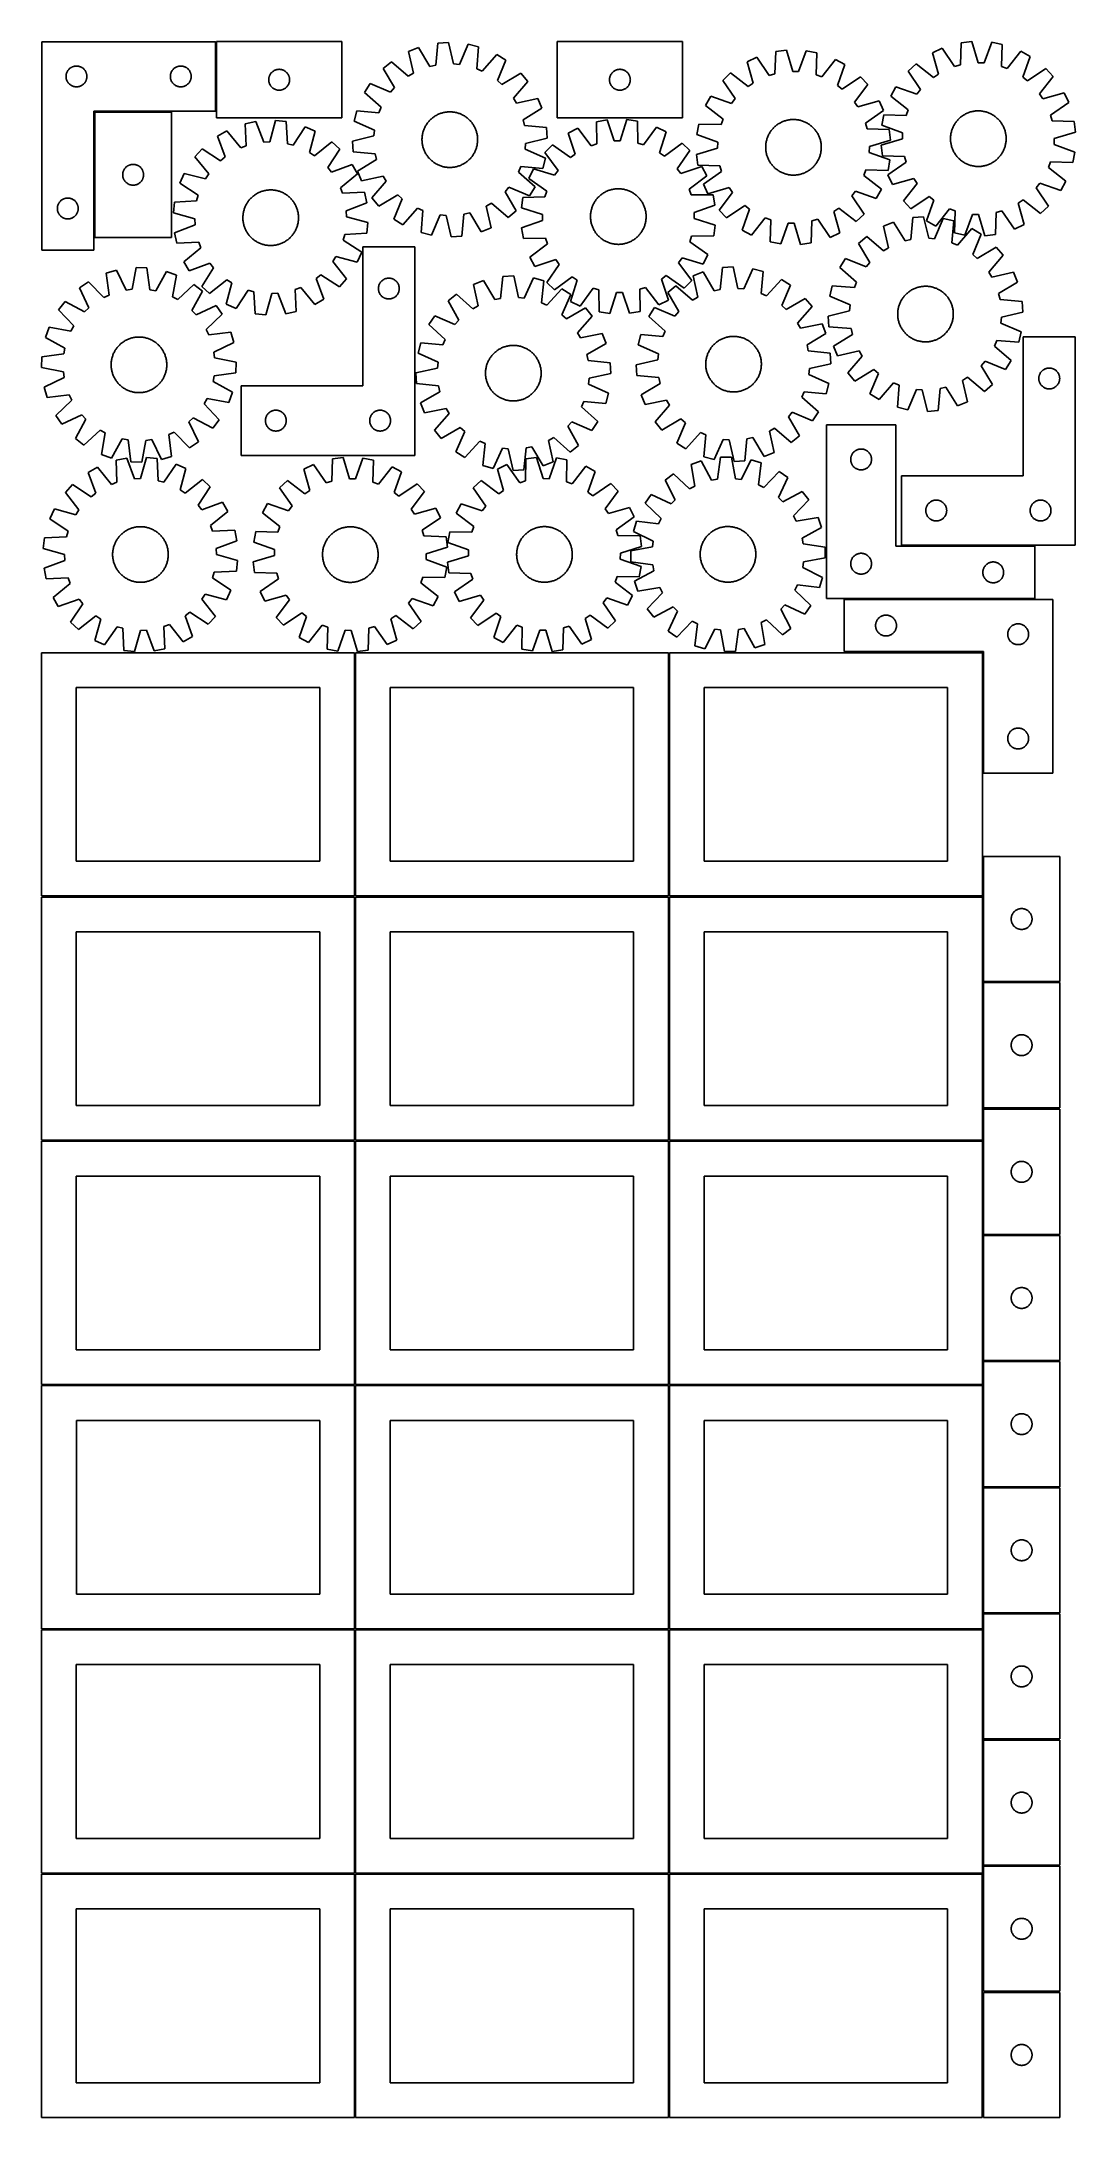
# Model space of a CAD drawing. Header units: millimetres. Extents: x 7 to 1493, y 7 to 2993.
import ezdxf

# ---------------------------------------------------------------- set-up
doc = ezdxf.new("R2010")
doc.units = ezdxf.units.MM
doc.layers.add('COMMON', color=5, linetype='CONTINUOUS', true_color=0x0000ff)
doc.layers.add('CUT', color=7, linetype='CONTINUOUS', true_color=0x000000)

msp = doc.modelspace()

# ---------------------------------------------------------------- linework, layer by layer
at = {"layer": 'COMMON'}
for p, q in [((257.516195, 2993.240999), (257.516195, 2893.240999)), ((82.516195, 2891.740998), (82.516195, 2711.740998)), ((193.266196, 2892.490999), (83.266196, 2892.490999)), ((1243.266273, 2267.912878), (1435.220673, 2267.912878)), ((1435.220673, 2191.412878), (1161.04961, 2191.412878)), ((457.299607, 2114.049516), (457.299607, 1764.074296)), ((908.799608, 2114.074296), (908.799608, 1764.074296)), ((1360.29961, 1940.662877), (1360.29961, 2114.074296)), ((1360.299609, 1820.905793), (1360.299609, 1764.074296)), ((6.549607, 1763.299515), (456.549607, 1763.299515)), ((457.299607, 1762.549515), (457.299607, 1412.574295)), ((458.049608, 1763.324295), (908.049608, 1763.324295)), ((908.799608, 1762.574295), (908.799608, 1412.574295)), ((909.549609, 1763.324295), (1359.549609, 1763.324295)), ((1360.299609, 1762.574295), (1360.299609, 1640.905793)), ((1360.299609, 1639.405792), (1360.299609, 1459.405792)), ((1361.04961, 1640.155792), (1471.04961, 1640.155792)), ((456.549607, 1411.799515), (6.549607, 1411.799515)), ((458.074235, 1411.824294), (908.049608, 1411.824294)), ((908.824235, 1411.074294), (908.824235, 1061.074294)), ((909.574236, 1411.824294), (1359.549609, 1411.824294)), ((1360.324236, 1411.074294), (1360.324236, 1277.145842)), ((1360.324236, 1275.645841), (1360.324236, 1095.645841)), ((1361.074237, 1276.395841), (1471.074237, 1276.395841)), ((1360.324236, 1094.14584), (1360.324236, 1061.074294)), ((1361.074237, 1094.89584), (1471.074237, 1094.89584)), ((6.574234, 1060.299513), (456.549607, 1060.299513)), ((457.324234, 1059.549513), (457.324234, 709.574293)), ((908.074235, 1060.324294), (458.074235, 1060.324294)), ((908.824235, 1059.574293), (908.824235, 709.574293)), ((1359.574236, 1060.324294), (909.574236, 1060.324294)), ((1360.324236, 1059.574293), (1360.324236, 914.14584)), ((1360.324236, 912.645839), (1360.324236, 732.645839)), ((1361.074237, 913.395839), (1471.074237, 913.395839)), ((1360.324236, 731.145838), (1360.324236, 709.574293)), ((1361.074237, 731.895838), (1471.074237, 731.895838)), ((6.574234, 708.799512), (456.549607, 708.799512)), ((457.299607, 708.049512), (457.299607, 358.074292)), ((458.074235, 708.824292), (908.049608, 708.824292)), ((908.799608, 708.074292), (908.799608, 358.074292)), ((909.574236, 708.824292), (1359.549609, 708.824292)), ((1360.299609, 549.572968), (1360.299609, 369.572968)), ((1361.100341, 368.822967), (1471.04961, 368.822967)), ((6.549607, 357.299511), (456.524767, 357.299511)), ((457.274767, 356.549511), (457.274767, 6.574291)), ((458.049608, 357.324291), (908.024768, 357.324291)), ((908.774768, 356.574291), (908.774768, 6.574291)), ((909.549609, 357.324291), (1359.524769, 357.324291)), ((1360.274769, 186.524781), (1360.274769, 6.574291))]:
    msp.add_line(p, q, dxfattribs=at)
at = {"layer": 'CUT'}
for p, q in [((6.766195, 2993.240999), (6.766195, 2693.240999)), ((256.766195, 2993.240999), (6.766195, 2993.240999)), ((256.766195, 2893.240999), (256.766195, 2993.240999)), ((438.266196, 2993.487584), (258.266196, 2993.487584)), ((258.266196, 2993.487584), (258.266196, 2883.487584)), ((438.266196, 2883.487584), (438.266196, 2993.487584)), ((576.363238, 2991.219707), (573.393962, 2959.59443)), ((591.712695, 2992.280226), (576.363238, 2991.219707)), ((599.003078, 2961.363805), (591.712695, 2992.280226)), ((620.140867, 2989.769272), (607.54417, 2960.609402)), ((635.066787, 2986.034642), (620.140867, 2989.769272)), ((928.31131, 2993.479278), (748.31131, 2993.479278)), ((748.31131, 2993.479278), (748.31131, 2883.479278)), ((928.31131, 2883.479278), (928.31131, 2993.479278)), ((1329.305964, 2991.55187), (1327.976355, 2959.815347)), ((1344.580026, 2993.40486), (1329.305964, 2991.55187)), ((1353.459681, 2962.906885), (1344.580026, 2993.40486)), ((1373.100017, 2992.367602), (1362.02836, 2962.595246)), ((1388.199119, 2989.409955), (1373.100017, 2992.367602)), ((1387.219781, 2957.660693), (1388.199119, 2989.409955)), ((50.759387, 2956.985752), (51.474914, 2957.276751)), ((51.474914, 2957.276751), (52.204473, 2957.530529)), ((52.204473, 2957.530529), (52.946128, 2957.746415)), ((52.946128, 2957.746415), (53.697914, 2957.923834)), ((53.697914, 2957.923834), (54.457836, 2958.062317)), ((54.457836, 2958.062317), (55.22388, 2958.161497)), ((55.22388, 2958.161497), (55.994014, 2958.22111)), ((55.994014, 2958.22111), (56.766195, 2958.240999)), ((56.766195, 2958.240999), (57.538376, 2958.22111)), ((57.538376, 2958.22111), (58.30851, 2958.161497)), ((58.30851, 2958.161497), (59.074554, 2958.062317)), ((59.074554, 2958.062317), (59.834476, 2957.923834)), ((59.834476, 2957.923834), (60.586262, 2957.746415)), ((60.586262, 2957.746415), (61.327918, 2957.530529)), ((61.327918, 2957.530529), (62.057476, 2957.276751)), ((62.057476, 2957.276751), (62.773004, 2956.985752)), ((200.759387, 2956.985752), (201.474914, 2957.276751)), ((201.474914, 2957.276751), (202.204473, 2957.530529)), ((202.204473, 2957.530529), (202.946128, 2957.746415)), ((202.946128, 2957.746415), (203.697914, 2957.923834)), ((203.697914, 2957.923834), (204.457836, 2958.062317)), ((204.457836, 2958.062317), (205.22388, 2958.161497)), ((205.22388, 2958.161497), (205.994014, 2958.22111)), ((205.994014, 2958.22111), (206.766195, 2958.240999)), ((206.766195, 2958.240999), (207.538376, 2958.22111)), ((207.538376, 2958.22111), (208.30851, 2958.161497)), ((208.30851, 2958.161497), (209.074554, 2958.062317)), ((209.074554, 2958.062317), (209.834476, 2957.923834)), ((209.834476, 2957.923834), (210.586262, 2957.746415)), ((210.586262, 2957.746415), (211.327918, 2957.530529)), ((211.327918, 2957.530529), (212.057476, 2957.276751)), ((212.057476, 2957.276751), (212.773004, 2956.985752)), ((509.805254, 2964.392866), (498.010639, 2954.512703)), ((533.875513, 2943.666136), (509.805254, 2964.392866)), ((548.550513, 2984.822978), (534.280029, 2979.071121)), ((534.280029, 2979.071121), (541.228829, 2948.076139)), ((565.037778, 2957.672567), (548.550513, 2984.822978)), ((573.393962, 2959.59443), (565.037778, 2957.672567)), ((607.54417, 2960.609402), (599.003078, 2961.363805)), ((632.446653, 2954.378526), (635.066787, 2986.034642)), ((661.327657, 2974.861795), (640.336591, 2951.021704)), ((674.368986, 2966.697588), (661.327657, 2974.861795)), ((662.094814, 2937.400498), (674.368986, 2966.697588)), ((1035.025707, 2970.893994), (1021.122019, 2964.30476)), ((1021.122019, 2964.30476), (1029.899359, 2933.777182)), ((1053.096345, 2944.770695), (1035.025707, 2970.893994)), ((1062.409433, 2978.931243), (1061.323639, 2947.185443)), ((1077.668811, 2980.901502), (1062.409433, 2978.931243)), ((1086.782466, 2950.472633), (1077.668811, 2980.901502)), ((1106.195929, 2980.083342), (1095.353286, 2950.226821)), ((1121.317303, 2977.241762), (1106.195929, 2980.083342)), ((1120.581867, 2945.485914), (1121.317303, 2977.241762)), ((1148.195379, 2967.648283), (1128.657241, 2942.603605)), ((1161.698565, 2960.273018), (1148.195379, 2967.648283)), ((1151.186026, 2930.298674), (1161.698565, 2960.273018)), ((1264.224576, 2961.318485), (1252.95676, 2950.841517)), ((1289.334628, 2941.864436), (1264.224576, 2961.318485)), ((1301.86131, 2983.725199), (1287.907419, 2977.242956)), ((1287.907419, 2977.242956), (1296.450011, 2946.648858)), ((1319.730756, 2957.463866), (1301.86131, 2983.725199)), ((1327.976355, 2959.815347), (1319.730756, 2957.463866)), ((1362.02836, 2962.595246), (1353.459681, 2962.906885)), ((1395.272777, 2954.71644), (1387.219781, 2957.660693)), ((1415.002713, 2979.610302), (1395.272777, 2954.71644)), ((1428.448849, 2972.131534), (1415.002713, 2979.610302)), ((1417.706381, 2942.238823), (1428.448849, 2972.131534)), ((41.771168, 2943.627217), (41.810932, 2944.398631)), ((41.771168, 2942.85478), (41.771168, 2943.627217)), ((41.810932, 2942.083367), (41.771168, 2942.85478)), ((41.810932, 2944.398631), (41.890355, 2945.166974)), ((41.890355, 2941.315023), (41.810932, 2942.083367)), ((41.890355, 2945.166974), (42.009226, 2945.93021)), ((42.009226, 2940.551787), (41.890355, 2941.315023)), ((42.009226, 2945.93021), (42.16723, 2946.686315)), ((42.16723, 2939.795683), (42.009226, 2940.551787)), ((42.16723, 2946.686315), (42.363947, 2947.433283)), ((42.363947, 2939.048714), (42.16723, 2939.795683)), ((42.363947, 2947.433283), (42.598857, 2948.169134)), ((42.598857, 2938.312863), (42.363947, 2939.048714)), ((42.598857, 2948.169134), (42.871336, 2948.891917)), ((42.871336, 2937.59008), (42.598857, 2938.312863)), ((42.871336, 2948.891917), (43.180661, 2949.599715)), ((43.180661, 2936.882283), (42.871336, 2937.59008)), ((43.180661, 2949.599715), (43.526013, 2950.29065)), ((43.526013, 2936.191348), (43.180661, 2936.882283)), ((43.526013, 2950.29065), (43.906476, 2950.962891)), ((43.906476, 2935.519107), (43.526013, 2936.191348)), ((43.906476, 2950.962891), (44.32104, 2951.614655)), ((44.32104, 2934.867343), (43.906476, 2935.519107)), ((44.32104, 2951.614655), (44.768606, 2952.244213)), ((44.768606, 2934.237785), (44.32104, 2934.867343)), ((44.768606, 2952.244213), (45.247988, 2952.849896)), ((45.247988, 2933.632101), (44.768606, 2934.237785)), ((45.247988, 2952.849896), (45.757915, 2953.430099)), ((45.757915, 2933.051899), (45.247988, 2933.632101)), ((45.757915, 2953.430099), (46.297033, 2953.983282)), ((46.297033, 2932.498716), (45.757915, 2933.051899)), ((46.297033, 2953.983282), (46.863913, 2954.507978)), ((46.863913, 2931.97402), (46.297033, 2932.498716)), ((46.863913, 2954.507978), (47.457053, 2955.002796)), ((47.457053, 2931.479202), (46.863913, 2931.97402)), ((47.457053, 2955.002796), (48.074879, 2955.466424)), ((48.074879, 2931.015574), (47.457053, 2931.479202)), ((48.074879, 2955.466424), (48.715752, 2955.897632)), ((48.715752, 2930.584365), (48.074879, 2931.015574)), ((48.715752, 2955.897632), (49.377974, 2956.295277)), ((49.377974, 2930.18672), (48.715752, 2930.584365)), ((49.377974, 2956.295277), (50.059788, 2956.658305)), ((50.059788, 2929.823692), (49.377974, 2930.18672)), ((50.059788, 2956.658305), (50.759387, 2956.985752)), ((50.759387, 2929.496245), (50.059788, 2929.823692)), ((51.474914, 2929.205246), (50.759387, 2929.496245)), ((52.204473, 2928.951468), (51.474914, 2929.205246)), ((52.946128, 2928.735583), (52.204473, 2928.951468)), ((53.697914, 2928.558163), (52.946128, 2928.735583)), ((54.457836, 2928.41968), (53.697914, 2928.558163)), ((55.22388, 2928.320501), (54.457836, 2928.41968)), ((55.994014, 2928.260887), (55.22388, 2928.320501)), ((56.766195, 2928.240999), (55.994014, 2928.260887)), ((57.538376, 2928.260887), (56.766195, 2928.240999)), ((58.30851, 2928.320501), (57.538376, 2928.260887)), ((59.074554, 2928.41968), (58.30851, 2928.320501)), ((59.834476, 2928.558163), (59.074554, 2928.41968)), ((60.586262, 2928.735583), (59.834476, 2928.558163)), ((61.327918, 2928.951468), (60.586262, 2928.735583)), ((62.057476, 2929.205246), (61.327918, 2928.951468)), ((62.773004, 2929.496245), (62.057476, 2929.205246)), ((62.773004, 2956.985752), (63.472602, 2956.658305)), ((63.472602, 2929.823692), (62.773004, 2929.496245)), ((63.472602, 2956.658305), (64.154416, 2956.295277)), ((64.154416, 2930.18672), (63.472602, 2929.823692)), ((64.154416, 2956.295277), (64.816638, 2955.897632)), ((64.816638, 2930.584365), (64.154416, 2930.18672)), ((64.816638, 2955.897632), (65.457512, 2955.466424)), ((65.457512, 2931.015574), (64.816638, 2930.584365)), ((65.457512, 2955.466424), (66.075337, 2955.002796)), ((66.075337, 2931.479202), (65.457512, 2931.015574)), ((66.075337, 2955.002796), (66.668477, 2954.507978)), ((66.668477, 2931.97402), (66.075337, 2931.479202)), ((66.668477, 2954.507978), (67.235357, 2953.983282)), ((67.235357, 2932.498716), (66.668477, 2931.97402)), ((67.235357, 2953.983282), (67.774476, 2953.430099)), ((67.774476, 2933.051899), (67.235357, 2932.498716)), ((67.774476, 2953.430099), (68.284402, 2952.849896)), ((68.284402, 2933.632101), (67.774476, 2933.051899)), ((68.284402, 2952.849896), (68.763784, 2952.244213)), ((68.763784, 2934.237785), (68.284402, 2933.632101)), ((68.763784, 2952.244213), (69.21135, 2951.614655)), ((69.21135, 2934.867343), (68.763784, 2934.237785)), ((69.21135, 2951.614655), (69.625915, 2950.962891)), ((69.625915, 2935.519107), (69.21135, 2934.867343)), ((69.625915, 2950.962891), (70.006377, 2950.29065)), ((70.006377, 2936.191348), (69.625915, 2935.519107)), ((70.006377, 2950.29065), (70.351729, 2949.599715)), ((70.351729, 2936.882283), (70.006377, 2936.191348)), ((70.351729, 2949.599715), (70.661055, 2948.891917)), ((70.661055, 2937.59008), (70.351729, 2936.882283)), ((70.661055, 2948.891917), (70.933534, 2948.169134)), ((70.933534, 2938.312863), (70.661055, 2937.59008)), ((70.933534, 2948.169134), (71.168443, 2947.433283)), ((71.168443, 2939.048714), (70.933534, 2938.312863)), ((71.168443, 2947.433283), (71.365161, 2946.686315)), ((71.365161, 2939.795683), (71.168443, 2939.048714)), ((71.365161, 2946.686315), (71.523164, 2945.93021)), ((71.523164, 2940.551787), (71.365161, 2939.795683)), ((71.523164, 2945.93021), (71.642035, 2945.166974)), ((71.642035, 2941.315023), (71.523164, 2940.551787)), ((71.642035, 2945.166974), (71.721458, 2944.398631)), ((71.721458, 2942.083367), (71.642035, 2941.315023)), ((71.721458, 2944.398631), (71.761222, 2943.627217)), ((71.761222, 2942.85478), (71.721458, 2942.083367)), ((71.761222, 2943.627217), (71.761222, 2942.85478)), ((191.771168, 2943.627217), (191.810932, 2944.398631)), ((191.771168, 2942.85478), (191.771168, 2943.627217)), ((191.810932, 2942.083367), (191.771168, 2942.85478)), ((191.810932, 2944.398631), (191.890355, 2945.166974)), ((191.890355, 2941.315023), (191.810932, 2942.083367)), ((191.890355, 2945.166974), (192.009226, 2945.93021)), ((192.009226, 2940.551787), (191.890355, 2941.315023)), ((192.009226, 2945.93021), (192.16723, 2946.686315)), ((192.16723, 2939.795683), (192.009226, 2940.551787)), ((192.16723, 2946.686315), (192.363947, 2947.433283)), ((192.363947, 2939.048714), (192.16723, 2939.795683)), ((192.363947, 2947.433283), (192.598857, 2948.169134)), ((192.598857, 2938.312863), (192.363947, 2939.048714)), ((192.598857, 2948.169134), (192.871336, 2948.891917)), ((192.871336, 2937.59008), (192.598857, 2938.312863)), ((192.871336, 2948.891917), (193.180661, 2949.599715)), ((193.180661, 2936.882283), (192.871336, 2937.59008)), ((193.180661, 2949.599715), (193.526013, 2950.29065)), ((193.526013, 2936.191348), (193.180661, 2936.882283)), ((193.526013, 2950.29065), (193.906476, 2950.962891)), ((193.906476, 2935.519107), (193.526013, 2936.191348)), ((193.906476, 2950.962891), (194.32104, 2951.614655)), ((194.32104, 2934.867343), (193.906476, 2935.519107)), ((194.32104, 2951.614655), (194.768606, 2952.244213)), ((194.768606, 2934.237785), (194.32104, 2934.867343)), ((194.768606, 2952.244213), (195.247988, 2952.849896)), ((195.247988, 2933.632101), (194.768606, 2934.237785)), ((195.247988, 2952.849896), (195.757915, 2953.430099)), ((195.757915, 2933.051899), (195.247988, 2933.632101)), ((195.757915, 2953.430099), (196.297033, 2953.983282)), ((196.297033, 2932.498716), (195.757915, 2933.051899)), ((196.297033, 2953.983282), (196.863913, 2954.507978)), ((196.863913, 2931.97402), (196.297033, 2932.498716)), ((196.863913, 2954.507978), (197.457053, 2955.002796)), ((197.457053, 2931.479202), (196.863913, 2931.97402)), ((197.457053, 2955.002796), (198.074879, 2955.466424)), ((198.074879, 2931.015574), (197.457053, 2931.479202)), ((198.074879, 2955.466424), (198.715752, 2955.897632)), ((198.715752, 2930.584365), (198.074879, 2931.015574)), ((198.715752, 2955.897632), (199.377974, 2956.295277)), ((199.377974, 2930.18672), (198.715752, 2930.584365)), ((199.377974, 2956.295277), (200.059788, 2956.658305)), ((200.059788, 2929.823692), (199.377974, 2930.18672)), ((200.059788, 2956.658305), (200.759387, 2956.985752)), ((200.759387, 2929.496245), (200.059788, 2929.823692)), ((201.474914, 2929.205246), (200.759387, 2929.496245)), ((202.204473, 2928.951468), (201.474914, 2929.205246)), ((202.946128, 2928.735583), (202.204473, 2928.951468)), ((203.697914, 2928.558163), (202.946128, 2928.735583)), ((204.457836, 2928.41968), (203.697914, 2928.558163)), ((205.22388, 2928.320501), (204.457836, 2928.41968)), ((205.994014, 2928.260887), (205.22388, 2928.320501)), ((206.766195, 2928.240999), (205.994014, 2928.260887)), ((207.538376, 2928.260887), (206.766195, 2928.240999)), ((208.30851, 2928.320501), (207.538376, 2928.260887)), ((209.074554, 2928.41968), (208.30851, 2928.320501)), ((209.834476, 2928.558163), (209.074554, 2928.41968)), ((210.586262, 2928.735583), (209.834476, 2928.558163)), ((211.327918, 2928.951468), (210.586262, 2928.735583)), ((212.057476, 2929.205246), (211.327918, 2928.951468)), ((212.773004, 2929.496245), (212.057476, 2929.205246)), ((212.773004, 2956.985752), (213.472602, 2956.658305)), ((213.472602, 2929.823692), (212.773004, 2929.496245)), ((213.472602, 2956.658305), (214.154416, 2956.295277)), ((214.154416, 2930.18672), (213.472602, 2929.823692)), ((214.154416, 2956.295277), (214.816638, 2955.897632)), ((214.816638, 2930.584365), (214.154416, 2930.18672)), ((214.816638, 2955.897632), (215.457512, 2955.466424)), ((215.457512, 2931.015574), (214.816638, 2930.584365)), ((215.457512, 2955.466424), (216.075337, 2955.002796)), ((216.075337, 2931.479202), (215.457512, 2931.015574)), ((216.075337, 2955.002796), (216.668477, 2954.507978)), ((216.668477, 2931.97402), (216.075337, 2931.479202)), ((216.668477, 2954.507978), (217.235357, 2953.983282)), ((217.235357, 2932.498716), (216.668477, 2931.97402)), ((217.235357, 2953.983282), (217.774476, 2953.430099)), ((217.774476, 2933.051899), (217.235357, 2932.498716)), ((217.774476, 2953.430099), (218.284402, 2952.849896)), ((218.284402, 2933.632101), (217.774476, 2933.051899)), ((218.284402, 2952.849896), (218.763784, 2952.244213)), ((218.763784, 2934.237785), (218.284402, 2933.632101)), ((218.763784, 2952.244213), (219.21135, 2951.614655)), ((219.21135, 2934.867343), (218.763784, 2934.237785)), ((219.21135, 2951.614655), (219.625915, 2950.962891)), ((219.625915, 2935.519107), (219.21135, 2934.867343)), ((219.625915, 2950.962891), (220.006377, 2950.29065)), ((220.006377, 2936.191348), (219.625915, 2935.519107)), ((220.006377, 2950.29065), (220.351729, 2949.599715)), ((220.351729, 2936.882283), (220.006377, 2936.191348)), ((220.351729, 2949.599715), (220.661055, 2948.891917)), ((220.661055, 2937.59008), (220.351729, 2936.882283)), ((220.661055, 2948.891917), (220.933534, 2948.169134)), ((220.933534, 2938.312863), (220.661055, 2937.59008)), ((220.933534, 2948.169134), (221.168443, 2947.433283)), ((221.168443, 2939.048714), (220.933534, 2938.312863)), ((221.168443, 2947.433283), (221.365161, 2946.686315)), ((221.365161, 2939.795683), (221.168443, 2939.048714)), ((221.365161, 2946.686315), (221.523164, 2945.93021)), ((221.523164, 2940.551787), (221.365161, 2939.795683)), ((221.523164, 2945.93021), (221.642035, 2945.166974)), ((221.642035, 2941.315023), (221.523164, 2940.551787)), ((221.642035, 2945.166974), (221.721458, 2944.398631)), ((221.721458, 2942.083367), (221.642035, 2941.315023)), ((221.721458, 2944.398631), (221.761222, 2943.627217)), ((221.761222, 2942.85478), (221.721458, 2942.083367)), ((221.761222, 2943.627217), (221.761222, 2942.85478)), ((333.266196, 2938.487584), (333.286085, 2939.259765)), ((333.286085, 2937.715402), (333.266196, 2938.487584)), ((333.286085, 2939.259765), (333.345698, 2940.029899)), ((333.345698, 2936.945269), (333.286085, 2937.715402)), ((333.345698, 2940.029899), (333.444878, 2940.795942)), ((333.444878, 2936.179225), (333.345698, 2936.945269)), ((333.444878, 2940.795942), (333.583361, 2941.555865)), ((333.583361, 2935.419303), (333.444878, 2936.179225)), ((333.583361, 2941.555865), (333.76078, 2942.30765)), ((333.76078, 2934.667517), (333.583361, 2935.419303)), ((333.76078, 2942.30765), (333.976665, 2943.049306)), ((333.976665, 2933.925861), (333.76078, 2934.667517)), ((333.976665, 2943.049306), (334.230444, 2943.778865)), ((334.230444, 2933.196302), (333.976665, 2933.925861)), ((334.230444, 2943.778865), (334.521443, 2944.494392)), ((334.521443, 2932.480775), (334.230444, 2933.196302)), ((334.521443, 2944.494392), (334.84889, 2945.193991)), ((334.84889, 2931.781177), (334.521443, 2932.480775)), ((334.84889, 2945.193991), (335.211918, 2945.875805)), ((335.211918, 2931.099363), (334.84889, 2931.781177)), ((335.211918, 2945.875805), (335.609563, 2946.538027)), ((335.609563, 2930.437141), (335.211918, 2931.099363)), ((335.609563, 2946.538027), (336.040771, 2947.1789)), ((336.040771, 2929.796267), (335.609563, 2930.437141)), ((336.040771, 2947.1789), (336.504399, 2947.796726)), ((336.504399, 2929.178441), (336.040771, 2929.796267)), ((336.504399, 2947.796726), (336.999217, 2948.389865)), ((336.999217, 2928.585302), (336.504399, 2929.178441)), ((336.999217, 2948.389865), (337.523913, 2948.956746)), ((337.523913, 2928.018421), (336.999217, 2928.585302)), ((337.523913, 2948.956746), (338.077096, 2949.495864)), ((338.077096, 2927.479303), (337.523913, 2928.018421)), ((338.077096, 2949.495864), (338.657298, 2950.00579)), ((338.657298, 2926.969377), (338.077096, 2927.479303)), ((338.657298, 2950.00579), (339.262982, 2950.485172)), ((339.262982, 2950.485172), (339.89254, 2950.932739)), ((339.89254, 2950.932739), (340.544304, 2951.347303)), ((340.544304, 2951.347303), (341.216545, 2951.727766)), ((341.216545, 2951.727766), (341.90748, 2952.073118)), ((341.90748, 2952.073118), (342.615278, 2952.382443)), ((342.615278, 2952.382443), (343.33806, 2952.654922)), ((343.33806, 2952.654922), (344.073912, 2952.889832)), ((344.073912, 2952.889832), (344.82088, 2953.086549)), ((344.82088, 2953.086549), (345.576985, 2953.244553)), ((345.576985, 2953.244553), (346.340221, 2953.363424)), ((346.340221, 2953.363424), (347.108564, 2953.442847)), ((347.108564, 2953.442847), (347.879977, 2953.482611)), ((347.879977, 2953.482611), (348.652415, 2953.482611)), ((348.652415, 2953.482611), (349.423828, 2953.442847)), ((349.423828, 2953.442847), (350.192171, 2953.363424)), ((350.192171, 2953.363424), (350.955408, 2953.244553)), ((350.955408, 2953.244553), (351.711512, 2953.086549)), ((351.711512, 2953.086549), (352.458481, 2952.889832)), ((352.458481, 2952.889832), (353.194332, 2952.654922)), ((353.194332, 2952.654922), (353.917115, 2952.382443)), ((353.917115, 2952.382443), (354.624912, 2952.073118)), ((354.624912, 2952.073118), (355.315847, 2951.727766)), ((355.315847, 2951.727766), (355.988088, 2951.347303)), ((355.988088, 2951.347303), (356.639852, 2950.932739)), ((356.639852, 2950.932739), (357.26941, 2950.485172)), ((357.26941, 2950.485172), (357.875094, 2950.00579)), ((357.875094, 2950.00579), (358.455296, 2949.495864)), ((358.455296, 2927.479303), (357.875094, 2926.969377)), ((358.455296, 2949.495864), (359.008479, 2948.956746)), ((359.008479, 2928.018421), (358.455296, 2927.479303)), ((359.008479, 2948.956746), (359.533175, 2948.389865)), ((359.533175, 2928.585302), (359.008479, 2928.018421)), ((359.533175, 2948.389865), (360.027993, 2947.796726)), ((360.027993, 2929.178441), (359.533175, 2928.585302)), ((360.027993, 2947.796726), (360.491621, 2947.1789)), ((360.491621, 2929.796267), (360.027993, 2929.178441)), ((360.491621, 2947.1789), (360.92283, 2946.538027)), ((360.92283, 2930.437141), (360.491621, 2929.796267)), ((360.92283, 2946.538027), (361.320475, 2945.875805)), ((361.320475, 2931.099363), (360.92283, 2930.437141)), ((361.320475, 2945.875805), (361.683502, 2945.193991)), ((361.683502, 2931.781177), (361.320475, 2931.099363)), ((361.683502, 2945.193991), (362.01095, 2944.494392)), ((362.01095, 2932.480775), (361.683502, 2931.781177)), ((362.01095, 2944.494392), (362.301948, 2943.778865)), ((362.301948, 2933.196302), (362.01095, 2932.480775)), ((362.301948, 2943.778865), (362.555727, 2943.049306)), ((362.555727, 2933.925861), (362.301948, 2933.196302)), ((362.555727, 2943.049306), (362.771612, 2942.30765)), ((362.771612, 2934.667517), (362.555727, 2933.925861)), ((362.771612, 2942.30765), (362.949031, 2941.555865)), ((362.949031, 2935.419303), (362.771612, 2934.667517)), ((362.949031, 2941.555865), (363.087515, 2940.795942)), ((363.087515, 2936.179225), (362.949031, 2935.419303)), ((363.087515, 2940.795942), (363.186694, 2940.029899)), ((363.186694, 2936.945269), (363.087515, 2936.179225)), ((363.186694, 2940.029899), (363.246307, 2939.259765)), ((363.246307, 2937.715402), (363.186694, 2936.945269)), ((363.246307, 2939.259765), (363.266196, 2938.487584)), ((363.266196, 2938.487584), (363.246307, 2937.715402)), ((479.269575, 2932.989731), (471.105368, 2919.948402)), ((508.566664, 2920.715559), (479.269575, 2932.989731)), ((498.010639, 2954.512703), (514.197316, 2927.18202)), ((541.228829, 2948.076139), (533.875513, 2943.666136)), ((640.336591, 2951.021704), (632.446653, 2954.378526)), ((668.561275, 2931.769846), (662.094814, 2937.400498)), ((695.891958, 2947.956523), (668.561275, 2931.769846)), ((685.045391, 2912.091649), (705.772121, 2936.161909)), ((705.772121, 2936.161909), (695.891958, 2947.956523)), ((823.31131, 2938.479278), (823.331199, 2939.251459)), ((823.331199, 2937.707097), (823.31131, 2938.479278)), ((823.331199, 2939.251459), (823.390812, 2940.021593)), ((823.390812, 2936.936963), (823.331199, 2937.707097)), ((823.390812, 2940.021593), (823.489992, 2940.787637)), ((823.489992, 2936.170919), (823.390812, 2936.936963)), ((823.489992, 2940.787637), (823.628475, 2941.547559)), ((823.628475, 2935.410997), (823.489992, 2936.170919)), ((823.628475, 2941.547559), (823.805894, 2942.299345)), ((823.805894, 2934.659211), (823.628475, 2935.410997)), ((823.805894, 2942.299345), (824.021779, 2943.041)), ((824.021779, 2933.917555), (823.805894, 2934.659211)), ((824.021779, 2943.041), (824.275558, 2943.770559)), ((824.275558, 2933.187997), (824.021779, 2933.917555)), ((824.275558, 2943.770559), (824.566556, 2944.486086)), ((824.566556, 2932.472469), (824.275558, 2933.187997)), ((824.566556, 2944.486086), (824.894004, 2945.185685)), ((824.894004, 2931.772871), (824.566556, 2932.472469)), ((824.894004, 2945.185685), (825.257031, 2945.867499)), ((825.257031, 2931.091057), (824.894004, 2931.772871)), ((825.257031, 2945.867499), (825.654677, 2946.529721)), ((825.654677, 2930.428835), (825.257031, 2931.091057)), ((825.654677, 2946.529721), (826.085885, 2947.170594)), ((826.085885, 2929.787961), (825.654677, 2930.428835)), ((826.085885, 2947.170594), (826.549513, 2947.78842)), ((826.549513, 2929.170136), (826.085885, 2929.787961)), ((826.549513, 2947.78842), (827.044331, 2948.38156)), ((827.044331, 2928.576996), (826.549513, 2929.170136)), ((827.044331, 2948.38156), (827.569027, 2948.94844)), ((827.569027, 2928.010116), (827.044331, 2928.576996)), ((827.569027, 2948.94844), (828.12221, 2949.487558)), ((828.12221, 2927.470997), (827.569027, 2928.010116)), ((828.12221, 2949.487558), (828.702412, 2949.997485)), ((828.702412, 2926.961071), (828.12221, 2927.470997)), ((828.702412, 2949.997485), (829.308096, 2950.476867)), ((829.308096, 2950.476867), (829.937654, 2950.924433)), ((829.937654, 2950.924433), (830.589418, 2951.338997)), ((830.589418, 2951.338997), (831.261659, 2951.71946)), ((831.261659, 2951.71946), (831.952594, 2952.064812)), ((831.952594, 2952.064812), (832.660392, 2952.374137)), ((832.660392, 2952.374137), (833.383174, 2952.646616)), ((833.383174, 2952.646616), (834.119026, 2952.881526)), ((834.119026, 2952.881526), (834.865994, 2953.078244)), ((834.865994, 2953.078244), (835.622099, 2953.236247)), ((835.622099, 2953.236247), (836.385335, 2953.355118)), ((836.385335, 2953.355118), (837.153678, 2953.434541)), ((837.153678, 2953.434541), (837.925091, 2953.474305)), ((837.925091, 2953.474305), (838.697529, 2953.474305)), ((838.697529, 2953.474305), (839.468942, 2953.434541)), ((839.468942, 2953.434541), (840.237285, 2953.355118)), ((840.237285, 2953.355118), (841.000521, 2953.236247)), ((841.000521, 2953.236247), (841.756626, 2953.078244)), ((841.756626, 2953.078244), (842.503595, 2952.881526)), ((842.503595, 2952.881526), (843.239446, 2952.646616)), ((843.239446, 2952.646616), (843.962228, 2952.374137)), ((843.962228, 2952.374137), (844.670026, 2952.064812)), ((844.670026, 2952.064812), (845.360961, 2951.71946)), ((845.360961, 2951.71946), (846.033202, 2951.338997)), ((846.033202, 2951.338997), (846.684966, 2950.924433)), ((846.684966, 2950.924433), (847.314524, 2950.476867)), ((847.314524, 2950.476867), (847.920208, 2949.997485)), ((847.920208, 2949.997485), (848.50041, 2949.487558)), ((848.50041, 2927.470997), (847.920208, 2926.961071)), ((848.50041, 2949.487558), (849.053593, 2948.94844)), ((849.053593, 2928.010116), (848.50041, 2927.470997)), ((849.053593, 2948.94844), (849.578289, 2948.38156)), ((849.578289, 2928.576996), (849.053593, 2928.010116)), ((849.578289, 2948.38156), (850.073107, 2947.78842)), ((850.073107, 2929.170136), (849.578289, 2928.576996)), ((850.073107, 2947.78842), (850.536735, 2947.170594)), ((850.536735, 2929.787961), (850.073107, 2929.170136)), ((850.536735, 2947.170594), (850.967943, 2946.529721)), ((850.967943, 2930.428835), (850.536735, 2929.787961)), ((850.967943, 2946.529721), (851.365589, 2945.867499)), ((851.365589, 2931.091057), (850.967943, 2930.428835)), ((851.365589, 2945.867499), (851.728616, 2945.185685)), ((851.728616, 2931.772871), (851.365589, 2931.091057)), ((851.728616, 2945.185685), (852.056064, 2944.486086)), ((852.056064, 2932.472469), (851.728616, 2931.772871)), ((852.056064, 2944.486086), (852.347062, 2943.770559)), ((852.347062, 2933.187997), (852.056064, 2932.472469)), ((852.347062, 2943.770559), (852.600841, 2943.041)), ((852.600841, 2933.917555), (852.347062, 2933.187997)), ((852.600841, 2943.041), (852.816726, 2942.299345)), ((852.816726, 2934.659211), (852.600841, 2933.917555)), ((852.816726, 2942.299345), (852.994145, 2941.547559)), ((852.994145, 2935.410997), (852.816726, 2934.659211)), ((852.994145, 2941.547559), (853.132629, 2940.787637)), ((853.132629, 2936.170919), (852.994145, 2935.410997)), ((853.132629, 2940.787637), (853.231808, 2940.021593)), ((853.231808, 2936.936963), (853.132629, 2936.170919)), ((853.231808, 2940.021593), (853.291421, 2939.251459)), ((853.291421, 2937.707097), (853.231808, 2936.936963)), ((853.291421, 2939.251459), (853.31131, 2938.479278)), ((853.31131, 2938.479278), (853.291421, 2937.707097)), ((997.562194, 2948.198846), (986.375186, 2937.635636)), ((986.375186, 2937.635636), (1004.156474, 2911.31453)), ((1022.820936, 2928.938246), (997.562194, 2948.198846)), ((1029.899359, 2933.777182), (1022.820936, 2928.938246)), ((1061.323639, 2947.185443), (1053.096345, 2944.770695)), ((1095.353286, 2950.226821), (1086.782466, 2950.472633)), ((1128.657241, 2942.603605), (1120.581867, 2945.485914)), ((1157.97548, 2925.062007), (1151.186026, 2930.298674)), ((1184.296586, 2942.843294), (1157.97548, 2925.062007)), ((1175.599196, 2906.397544), (1194.859796, 2931.656286)), ((1194.859796, 2931.656286), (1184.296586, 2942.843294)), ((1235.35397, 2928.378044), (1227.875202, 2914.931908)), ((1265.24668, 2917.635576), (1235.35397, 2928.378044)), ((1252.95676, 2950.841517), (1270.535344, 2924.384606)), ((1296.450011, 2946.648858), (1289.334628, 2941.864436)), ((1424.455411, 2936.950159), (1417.706381, 2942.238823)), ((1450.912321, 2954.528744), (1424.455411, 2936.950159)), ((1441.935241, 2918.150876), (1461.38929, 2943.260928)), ((1461.38929, 2943.260928), (1450.912321, 2954.528744)), ((339.262982, 2926.489995), (338.657298, 2926.969377)), ((339.89254, 2926.042428), (339.262982, 2926.489995)), ((340.544304, 2925.627864), (339.89254, 2926.042428)), ((341.216545, 2925.247402), (340.544304, 2925.627864)), ((341.90748, 2924.90205), (341.216545, 2925.247402)), ((342.615278, 2924.592724), (341.90748, 2924.90205)), ((343.33806, 2924.320245), (342.615278, 2924.592724)), ((344.073912, 2924.085336), (343.33806, 2924.320245)), ((344.82088, 2923.888618), (344.073912, 2924.085336)), ((345.576985, 2923.730614), (344.82088, 2923.888618)), ((346.340221, 2923.611744), (345.576985, 2923.730614)), ((347.108564, 2923.532321), (346.340221, 2923.611744)), ((347.879977, 2923.492557), (347.108564, 2923.532321)), ((348.652415, 2923.492557), (347.879977, 2923.492557)), ((349.423828, 2923.532321), (348.652415, 2923.492557)), ((350.192171, 2923.611744), (349.423828, 2923.532321)), ((350.955408, 2923.730614), (350.192171, 2923.611744)), ((351.711512, 2923.888618), (350.955408, 2923.730614)), ((352.458481, 2924.085336), (351.711512, 2923.888618)), ((353.194332, 2924.320245), (352.458481, 2924.085336)), ((353.917115, 2924.592724), (353.194332, 2924.320245)), ((354.624912, 2924.90205), (353.917115, 2924.592724)), ((355.315847, 2925.247402), (354.624912, 2924.90205)), ((355.988088, 2925.627864), (355.315847, 2925.247402)), ((356.639852, 2926.042428), (355.988088, 2925.627864)), ((357.26941, 2926.489995), (356.639852, 2926.042428)), ((357.875094, 2926.969377), (357.26941, 2926.489995)), ((471.105368, 2919.948402), (494.945458, 2898.957336)), ((494.945458, 2898.957336), (491.588636, 2891.067399)), ((514.197316, 2927.18202), (508.566664, 2920.715559)), ((689.455394, 2904.738334), (685.045391, 2912.091649)), ((720.450376, 2911.687133), (689.455394, 2904.738334)), ((699.051822, 2880.929384), (726.202233, 2897.41665)), ((726.202233, 2897.41665), (720.450376, 2911.687133)), ((829.308096, 2926.481689), (828.702412, 2926.961071)), ((829.937654, 2926.034123), (829.308096, 2926.481689)), ((830.589418, 2925.619558), (829.937654, 2926.034123)), ((831.261659, 2925.239096), (830.589418, 2925.619558)), ((831.952594, 2924.893744), (831.261659, 2925.239096)), ((832.660392, 2924.584418), (831.952594, 2924.893744)), ((833.383174, 2924.311939), (832.660392, 2924.584418)), ((834.119026, 2924.07703), (833.383174, 2924.311939)), ((834.865994, 2923.880312), (834.119026, 2924.07703)), ((835.622099, 2923.722309), (834.865994, 2923.880312)), ((836.385335, 2923.603438), (835.622099, 2923.722309)), ((837.153678, 2923.524015), (836.385335, 2923.603438)), ((837.925091, 2923.484251), (837.153678, 2923.524015)), ((838.697529, 2923.484251), (837.925091, 2923.484251)), ((839.468942, 2923.524015), (838.697529, 2923.484251)), ((840.237285, 2923.603438), (839.468942, 2923.524015)), ((841.000521, 2923.722309), (840.237285, 2923.603438)), ((841.756626, 2923.880312), (841.000521, 2923.722309)), ((842.503595, 2924.07703), (841.756626, 2923.880312)), ((843.239446, 2924.311939), (842.503595, 2924.07703)), ((843.962228, 2924.584418), (843.239446, 2924.311939)), ((844.670026, 2924.893744), (843.962228, 2924.584418)), ((845.360961, 2925.239096), (844.670026, 2924.893744)), ((846.033202, 2925.619558), (845.360961, 2925.239096)), ((846.684966, 2926.034123), (846.033202, 2925.619558)), ((847.314524, 2926.481689), (846.684966, 2926.034123)), ((847.920208, 2926.961071), (847.314524, 2926.481689)), ((968.945463, 2915.037614), (961.570198, 2901.534429)), ((961.570198, 2901.534429), (986.614876, 2881.99629)), ((998.919807, 2904.525076), (968.945463, 2915.037614)), ((1004.156474, 2911.31453), (998.919807, 2904.525076)), ((1180.438132, 2899.319121), (1175.599196, 2906.397544)), ((1210.96571, 2908.096462), (1180.438132, 2899.319121)), ((1217.554945, 2894.192774), (1210.96571, 2908.096462)), ((1227.875202, 2914.931908), (1252.769064, 2895.201972)), ((1270.535344, 2924.384606), (1265.24668, 2917.635576)), ((1446.719663, 2911.035493), (1441.935241, 2918.150876)), ((1477.313761, 2919.578085), (1446.719663, 2911.035493)), ((1457.534671, 2887.754748), (1483.796004, 2905.624194)), ((1483.796004, 2905.624194), (1477.313761, 2919.578085)), ((81.766195, 2693.240999), (81.766195, 2893.240999)), ((81.766195, 2893.240999), (256.766195, 2893.240999)), ((193.266196, 2891.740998), (83.266196, 2891.740998)), ((83.266196, 2891.740998), (83.266196, 2711.740998)), ((193.266196, 2711.740998), (193.266196, 2891.740998)), ((258.266196, 2883.487584), (438.266196, 2883.487584)), ((314.492521, 2878.290155), (299.444005, 2875.085046)), ((299.444005, 2875.085046), (300.944395, 2843.356138)), ((326.051418, 2848.703559), (314.492521, 2878.290155)), ((342.991642, 2879.795446), (334.613826, 2849.155816)), ((358.294064, 2878.193439), (342.991642, 2879.795446)), ((360.144467, 2846.483018), (358.294064, 2878.193439)), ((385.8635, 2870.818342), (368.427557, 2844.26721)), ((399.921921, 2864.566035), (385.8635, 2870.818342)), ((459.93252, 2893.687532), (456.197891, 2878.761612)), ((456.197891, 2878.761612), (485.35776, 2866.164915)), ((491.588636, 2891.067399), (459.93252, 2893.687532)), ((556.279592, 2866.496681), (556.744162, 2867.664234)), ((556.744162, 2867.664234), (557.245177, 2868.81662)), ((557.245177, 2868.81662), (557.782141, 2869.952699)), ((557.782141, 2869.952699), (558.354526, 2871.071351)), ((558.354526, 2871.071351), (558.961766, 2872.171472)), ((558.961766, 2872.171472), (559.603262, 2873.251976)), ((559.603262, 2873.251976), (560.27838, 2874.311798)), ((560.27838, 2874.311798), (560.986456, 2875.34989)), ((560.986456, 2875.34989), (561.726789, 2876.365229)), ((561.726789, 2876.365229), (562.49865, 2877.356813)), ((562.49865, 2877.356813), (563.301276, 2878.323662)), ((563.301276, 2878.323662), (564.133876, 2879.264824)), ((564.133876, 2879.264824), (564.995627, 2880.179368)), ((564.995627, 2880.179368), (565.88568, 2881.066393)), ((565.88568, 2881.066393), (566.803156, 2881.925023)), ((566.803156, 2881.925023), (567.747149, 2882.75441)), ((567.747149, 2882.75441), (568.716728, 2883.553737)), ((568.716728, 2883.553737), (569.710936, 2884.322214)), ((569.710936, 2884.322214), (570.728792, 2885.059084)), ((570.728792, 2885.059084), (571.769291, 2885.763617)), ((571.769291, 2885.763617), (572.831407, 2886.435121)), ((572.831407, 2886.435121), (573.914091, 2887.072931)), ((573.914091, 2887.072931), (575.016275, 2887.676419)), ((575.016275, 2887.676419), (576.136871, 2888.244988)), ((576.136871, 2888.244988), (577.274773, 2888.778078)), ((577.274773, 2888.778078), (578.428859, 2889.275163)), ((578.428859, 2889.275163), (579.597989, 2889.735751)), ((579.597989, 2889.735751), (580.78101, 2890.159389)), ((580.78101, 2890.159389), (581.976753, 2890.545659)), ((581.976753, 2890.545659), (583.18404, 2890.894178)), ((583.18404, 2890.894178), (584.401678, 2891.204604)), ((584.401678, 2891.204604), (585.628466, 2891.47663)), ((585.628466, 2891.47663), (586.863193, 2891.709987)), ((586.863193, 2891.709987), (588.104641, 2891.904445)), ((588.104641, 2891.904445), (589.351584, 2892.059813)), ((589.351584, 2892.059813), (590.602793, 2892.175936)), ((590.602793, 2892.175936), (591.857031, 2892.252701)), ((591.857031, 2892.252701), (593.113062, 2892.290031)), ((593.113062, 2892.290031), (594.369645, 2892.28789)), ((594.369645, 2892.28789), (595.625542, 2892.24628)), ((595.625542, 2892.24628), (596.879511, 2892.165242)), ((596.879511, 2892.165242), (598.130317, 2892.044855)), ((598.130317, 2892.044855), (599.376723, 2891.88524)), ((599.376723, 2891.88524), (600.617501, 2891.686552)), ((600.617501, 2891.686552), (601.851426, 2891.448989)), ((601.851426, 2891.448989), (603.07728, 2891.172784)), ((603.07728, 2891.172784), (604.293853, 2890.858211)), ((604.293853, 2890.858211), (605.499945, 2890.505579)), ((605.499945, 2890.505579), (606.694366, 2890.115237)), ((606.694366, 2890.115237), (607.875936, 2889.68757)), ((607.875936, 2889.68757), (609.043489, 2889.223)), ((609.043489, 2889.223), (610.195874, 2888.721986)), ((610.195874, 2888.721986), (611.331954, 2888.185021)), ((611.331954, 2888.185021), (612.450606, 2887.612637)), ((612.450606, 2887.612637), (613.550727, 2887.005397)), ((613.550727, 2887.005397), (614.631231, 2886.363901)), ((614.631231, 2886.363901), (615.691053, 2885.688782)), ((615.691053, 2885.688782), (616.729145, 2884.980706)), ((616.729145, 2884.980706), (617.744484, 2884.240373)), ((617.744484, 2884.240373), (618.736068, 2883.468512)), ((618.736068, 2883.468512), (619.702917, 2882.665886)), ((619.702917, 2882.665886), (620.644078, 2881.833286)), ((620.644078, 2881.833286), (621.558623, 2880.971535)), ((621.558623, 2880.971535), (622.445648, 2880.081482)), ((622.445648, 2880.081482), (623.304278, 2879.164007)), ((623.304278, 2879.164007), (624.133665, 2878.220014)), ((624.133665, 2878.220014), (624.932992, 2877.250435)), ((624.932992, 2877.250435), (625.701469, 2876.256227)), ((625.701469, 2876.256227), (626.438338, 2875.238371)), ((626.438338, 2875.238371), (627.142872, 2874.197871)), ((627.142872, 2874.197871), (627.814376, 2873.135756)), ((627.814376, 2873.135756), (628.452186, 2872.053071)), ((628.452186, 2872.053071), (629.055674, 2870.950887)), ((629.055674, 2870.950887), (629.624243, 2869.830291)), ((629.624243, 2869.830291), (630.157333, 2868.692389)), ((630.157333, 2868.692389), (630.654417, 2867.538303)), ((630.654417, 2867.538303), (631.115006, 2866.369173)), ((700.973685, 2872.5732), (699.051822, 2880.929384)), ((732.598962, 2869.603925), (700.973685, 2872.5732)), ((733.659481, 2854.254467), (732.598962, 2869.603925)), ((748.31131, 2883.479278), (928.31131, 2883.479278)), ((777.624496, 2868.88745), (764.013839, 2861.712454)), ((796.790553, 2843.556895), (777.624496, 2868.88745)), ((819.80305, 2880.700753), (804.641351, 2878.08285)), ((804.641351, 2878.08285), (804.907622, 2846.319603)), ((830.203481, 2850.687326), (819.80305, 2880.700753)), ((848.339141, 2881.097431), (838.776997, 2850.806506)), ((863.56775, 2878.901982), (848.339141, 2881.097431)), ((864.184489, 2847.143607), (863.56775, 2878.901982)), ((890.829766, 2870.461108), (872.375215, 2844.607592)), ((904.634603, 2863.667213), (890.829766, 2870.461108)), ((951.976718, 2874.656353), (949.135138, 2859.534979)), ((983.732566, 2873.920917), (951.976718, 2874.656353)), ((986.614876, 2881.99629), (983.732566, 2873.920917)), ((1057.656627, 2867.411782), (1058.492428, 2868.350101)), ((1058.492428, 2868.350101), (1059.357289, 2869.261705)), ((1059.357289, 2869.261705), (1060.250358, 2870.145693)), ((1060.250358, 2870.145693), (1061.170753, 2871.001192)), ((1061.170753, 2871.001192), (1062.117566, 2871.82736)), ((1062.117566, 2871.82736), (1063.089863, 2872.623379)), ((1063.089863, 2872.623379), (1064.086683, 2873.388465)), ((1064.086683, 2873.388465), (1065.107043, 2874.121863)), ((1065.107043, 2874.121863), (1066.149936, 2874.822848)), ((1066.149936, 2874.822848), (1067.214333, 2875.49073)), ((1067.214333, 2875.49073), (1068.299183, 2876.124848)), ((1068.299183, 2876.124848), (1069.403417, 2876.724578)), ((1069.403417, 2876.724578), (1070.525943, 2877.289327)), ((1070.525943, 2877.289327), (1071.665655, 2877.818537)), ((1071.665655, 2877.818537), (1072.821427, 2878.311688)), ((1072.821427, 2878.311688), (1073.992119, 2878.768291)), ((1073.992119, 2878.768291), (1075.176576, 2879.187897)), ((1075.176576, 2879.187897), (1076.373628, 2879.570091)), ((1076.373628, 2879.570091), (1077.582095, 2879.914496)), ((1077.582095, 2879.914496), (1078.800784, 2880.220772)), ((1078.800784, 2880.220772), (1080.028491, 2880.488618)), ((1080.028491, 2880.488618), (1081.264006, 2880.717768)), ((1081.264006, 2880.717768), (1082.506109, 2880.907996)), ((1082.506109, 2880.907996), (1083.753575, 2881.059115)), ((1083.753575, 2881.059115), (1085.005171, 2881.170976)), ((1085.005171, 2881.170976), (1086.259664, 2881.243467)), ((1086.259664, 2881.243467), (1087.515814, 2881.276519)), ((1087.515814, 2881.276519), (1088.772383, 2881.270097)), ((1088.772383, 2881.270097), (1090.028131, 2881.224209)), ((1090.028131, 2881.224209), (1091.281817, 2881.1389)), ((1091.281817, 2881.1389), (1092.532205, 2881.014254)), ((1092.532205, 2881.014254), (1093.778061, 2880.850393)), ((1093.778061, 2880.850393), (1095.018155, 2880.64748)), ((1095.018155, 2880.64748), (1096.251263, 2880.405715)), ((1096.251263, 2880.405715), (1097.476169, 2880.125336)), ((1097.476169, 2880.125336), (1098.691664, 2879.80662)), ((1098.691664, 2879.80662), (1099.896547, 2879.449882)), ((1099.896547, 2879.449882), (1101.089631, 2879.055474)), ((1101.089631, 2879.055474), (1102.269738, 2878.623784)), ((1102.269738, 2878.623784), (1103.435702, 2878.15524)), ((1103.435702, 2878.15524), (1104.586374, 2877.650303)), ((1104.586374, 2877.650303), (1105.720617, 2877.109472)), ((1105.720617, 2877.109472), (1106.837313, 2876.53328)), ((1106.837313, 2876.53328), (1107.935359, 2875.922296)), ((1107.935359, 2875.922296), (1109.013672, 2875.277123)), ((1109.013672, 2875.277123), (1110.071188, 2874.598398)), ((1110.071188, 2874.598398), (1111.106862, 2873.88679)), ((1111.106862, 2873.88679), (1112.119673, 2873.143003)), ((1112.119673, 2873.143003), (1113.108622, 2872.367769)), ((1113.108622, 2872.367769), (1114.072732, 2871.561854)), ((1114.072732, 2871.561854), (1115.011051, 2870.726053)), ((1115.011051, 2870.726053), (1115.922655, 2869.861191)), ((1115.922655, 2869.861191), (1116.806643, 2868.968122)), ((1116.806643, 2868.968122), (1117.662143, 2868.047727)), ((1117.662143, 2868.047727), (1118.48831, 2867.100914)), ((1191.431645, 2876.122135), (1217.554945, 2894.192774)), ((1193.846393, 2867.894842), (1191.431645, 2876.122135)), ((1225.592193, 2866.809048), (1193.846393, 2867.894842)), ((1218.075549, 2888.128314), (1215.117902, 2873.029213)), ((1215.117902, 2873.029213), (1244.890257, 2861.957555)), ((1249.824811, 2887.148976), (1218.075549, 2888.128314)), ((1252.769064, 2895.201972), (1249.824811, 2887.148976)), ((1316.103568, 2867.147049), (1316.544309, 2868.323804)), ((1316.544309, 2868.323804), (1317.021795, 2869.486135)), ((1317.021795, 2869.486135), (1317.535556, 2870.632895)), ((1317.535556, 2870.632895), (1318.085084, 2871.76295)), ((1318.085084, 2871.76295), (1318.669836, 2872.875187)), ((1318.669836, 2872.875187), (1319.289236, 2873.968508)), ((1319.289236, 2873.968508), (1319.942673, 2875.041834)), ((1319.942673, 2875.041834), (1320.629501, 2876.094104)), ((1320.629501, 2876.094104), (1321.349043, 2877.124282)), ((1321.349043, 2877.124282), (1322.100588, 2878.13135)), ((1322.100588, 2878.13135), (1322.883396, 2879.114315)), ((1322.883396, 2879.114315), (1323.696693, 2880.072206)), ((1323.696693, 2880.072206), (1324.539676, 2881.004078)), ((1324.539676, 2881.004078), (1325.411515, 2881.909012)), ((1325.411515, 2881.909012), (1326.311347, 2882.786114)), ((1326.311347, 2882.786114), (1327.238287, 2883.634518)), ((1327.238287, 2883.634518), (1328.191418, 2884.453388)), ((1328.191418, 2884.453388), (1329.169799, 2885.241916)), ((1329.169799, 2885.241916), (1330.172467, 2885.999323)), ((1330.172467, 2885.999323), (1331.19843, 2886.724861)), ((1331.19843, 2886.724861), (1332.246677, 2887.417815)), ((1332.246677, 2887.417815), (1333.316173, 2888.077501)), ((1333.316173, 2888.077501), (1334.405862, 2888.703268)), ((1334.405862, 2888.703268), (1335.51467, 2889.294498)), ((1335.51467, 2889.294498), (1336.641501, 2889.850608)), ((1336.641501, 2889.850608), (1337.785244, 2890.371048)), ((1337.785244, 2890.371048), (1338.94477, 2890.855307)), ((1338.94477, 2890.855307), (1340.118935, 2891.302904)), ((1340.118935, 2891.302904), (1341.30658, 2891.713399)), ((1341.30658, 2891.713399), (1342.506533, 2892.086387)), ((1342.506533, 2892.086387), (1343.717609, 2892.4215)), ((1343.717609, 2892.4215), (1344.938614, 2892.718406)), ((1344.938614, 2892.718406), (1346.168343, 2892.976813)), ((1346.168343, 2892.976813), (1347.405582, 2893.196466)), ((1347.405582, 2893.196466), (1348.649109, 2893.377148)), ((1348.649109, 2893.377148), (1349.897699, 2893.51868)), ((1349.897699, 2893.51868), (1351.150118, 2893.620924)), ((1351.150118, 2893.620924), (1352.40513, 2893.683778)), ((1352.40513, 2893.683778), (1353.661498, 2893.707179)), ((1353.661498, 2893.707179), (1354.91798, 2893.691106)), ((1354.91798, 2893.691106), (1356.173338, 2893.635574)), ((1356.173338, 2893.635574), (1357.426332, 2893.540637)), ((1357.426332, 2893.540637), (1358.675725, 2893.40639)), ((1358.675725, 2893.40639), (1359.920286, 2893.232964)), ((1359.920286, 2893.232964), (1361.158785, 2893.020532)), ((1361.158785, 2893.020532), (1362.39, 2892.769302)), ((1362.39, 2892.769302), (1363.612716, 2892.479523)), ((1363.612716, 2892.479523), (1364.825726, 2892.15148)), ((1364.825726, 2892.15148), (1366.027834, 2891.785497)), ((1366.027834, 2891.785497), (1367.217853, 2891.381936)), ((1367.217853, 2891.381936), (1368.394609, 2890.941195)), ((1368.394609, 2890.941195), (1369.55694, 2890.463708)), ((1369.55694, 2890.463708), (1370.703699, 2889.949948)), ((1370.703699, 2889.949948), (1371.833755, 2889.40042)), ((1371.833755, 2889.40042), (1372.945992, 2888.815667)), ((1372.945992, 2888.815667), (1374.039313, 2888.196267)), ((1374.039313, 2888.196267), (1375.112638, 2887.542831)), ((1375.112638, 2887.542831), (1376.164909, 2886.856003)), ((1376.164909, 2886.856003), (1377.195087, 2886.136461)), ((1377.195087, 2886.136461), (1378.202155, 2885.384915)), ((1378.202155, 2885.384915), (1379.18512, 2884.602108)), ((1379.18512, 2884.602108), (1380.143011, 2883.788811)), ((1380.143011, 2883.788811), (1381.074883, 2882.945828)), ((1381.074883, 2882.945828), (1381.979816, 2882.073989)), ((1381.979816, 2882.073989), (1382.856918, 2881.174156)), ((1382.856918, 2881.174156), (1383.705323, 2880.247217)), ((1383.705323, 2880.247217), (1384.524193, 2879.294086)), ((1384.524193, 2879.294086), (1385.312721, 2878.315704)), ((1385.312721, 2878.315704), (1386.070127, 2877.313037)), ((1386.070127, 2877.313037), (1386.795666, 2876.287074)), ((1386.795666, 2876.287074), (1387.48862, 2875.238827)), ((1387.48862, 2875.238827), (1388.148306, 2874.169331)), ((1388.148306, 2874.169331), (1388.774073, 2873.079642)), ((1388.774073, 2873.079642), (1389.365303, 2871.970834)), ((1389.365303, 2871.970834), (1389.921412, 2870.844003)), ((1389.921412, 2870.844003), (1390.441853, 2869.70026)), ((1390.441853, 2869.70026), (1390.926111, 2868.540734)), ((1390.926111, 2868.540734), (1391.373709, 2867.366569)), ((1459.886152, 2879.509148), (1457.534671, 2887.754748)), ((1491.622675, 2878.17954), (1459.886152, 2879.509148)), ((1493.475665, 2862.905478), (1491.622675, 2878.17954)), ((237.311849, 2839.17906), (227.02126, 2827.740777)), ((264.053758, 2822.03715), (237.311849, 2839.17906)), ((272.804891, 2864.846716), (259.483335, 2857.148229)), ((259.483335, 2857.148229), (270.715062, 2827.435891)), ((292.940816, 2840.280087), (272.804891, 2864.846716)), ((300.944395, 2843.356138), (292.940816, 2840.280087)), ((334.613826, 2849.155816), (326.051418, 2848.703559)), ((368.427557, 2844.26721), (360.144467, 2846.483018)), ((391.8827, 2833.835827), (399.921921, 2864.566035)), ((423.862982, 2849.032477), (399.075663, 2829.168853)), ((418.159355, 2811.99998), (435.301265, 2838.741888)), ((435.301265, 2838.741888), (423.862982, 2849.032477)), ((484.603357, 2857.623823), (453.686936, 2850.33344)), ((453.686936, 2850.33344), (454.747455, 2834.983983)), ((485.35776, 2866.164915), (484.603357, 2857.623823)), ((553.677131, 2851.733807), (553.679272, 2852.990391)), ((553.714461, 2850.477776), (553.677131, 2851.733807)), ((553.679272, 2852.990391), (553.720882, 2854.246287)), ((553.791226, 2849.223538), (553.714461, 2850.477776)), ((553.720882, 2854.246287), (553.80192, 2855.500256)), ((553.907349, 2847.97233), (553.791226, 2849.223538)), ((553.80192, 2855.500256), (553.922307, 2856.751062)), ((554.062717, 2846.725386), (553.907349, 2847.97233)), ((553.922307, 2856.751062), (554.081923, 2857.997468)), ((554.257175, 2845.483938), (554.062717, 2846.725386)), ((554.081923, 2857.997468), (554.28061, 2859.238246)), ((554.490532, 2844.249211), (554.257175, 2845.483938)), ((554.28061, 2859.238246), (554.518174, 2860.472171)), ((554.762558, 2843.022423), (554.490532, 2844.249211)), ((554.518174, 2860.472171), (554.794378, 2861.698025)), ((555.072984, 2841.804785), (554.762558, 2843.022423)), ((554.794378, 2861.698025), (555.108952, 2862.914598)), ((555.421504, 2840.597498), (555.072984, 2841.804785)), ((555.108952, 2862.914598), (555.461583, 2864.12069)), ((555.807773, 2839.401755), (555.421504, 2840.597498)), ((555.461583, 2864.12069), (555.851925, 2865.315111)), ((556.231411, 2838.218734), (555.807773, 2839.401755)), ((555.851925, 2865.315111), (556.279592, 2866.496681)), ((556.692, 2837.049604), (556.231411, 2838.218734)), ((631.066825, 2838.091227), (630.602255, 2836.923673)), ((631.494492, 2839.272797), (631.066825, 2838.091227)), ((631.115006, 2866.369173), (631.538644, 2865.186153)), ((631.884834, 2840.467217), (631.494492, 2839.272797)), ((631.538644, 2865.186153), (631.924914, 2863.990409)), ((632.237465, 2841.673309), (631.884834, 2840.467217)), ((631.924914, 2863.990409), (632.273433, 2862.783122)), ((632.552039, 2842.889882), (632.237465, 2841.673309)), ((632.273433, 2862.783122), (632.583859, 2861.565484)), ((632.828243, 2844.115736), (632.552039, 2842.889882)), ((632.583859, 2861.565484), (632.855885, 2860.338696)), ((633.065807, 2845.349661), (632.828243, 2844.115736)), ((632.855885, 2860.338696), (633.089242, 2859.103969)), ((633.264494, 2846.590439), (633.065807, 2845.349661)), ((633.089242, 2859.103969), (633.2837, 2857.862521)), ((633.42411, 2847.836846), (633.264494, 2846.590439)), ((633.2837, 2857.862521), (633.439068, 2856.615578)), ((633.544497, 2849.087651), (633.42411, 2847.836846)), ((633.439068, 2856.615578), (633.555191, 2855.36437)), ((633.625535, 2850.341621), (633.544497, 2849.087651)), ((633.555191, 2855.36437), (633.631956, 2854.110131)), ((633.667145, 2851.597517), (633.625535, 2850.341621)), ((633.631956, 2854.110131), (633.669286, 2852.8541)), ((633.669286, 2852.8541), (633.667145, 2851.597517)), ((701.988657, 2838.422992), (702.74306, 2846.964084)), ((731.148527, 2825.826296), (701.988657, 2838.422992)), ((702.74306, 2846.964084), (733.659481, 2854.254467)), ((741.160819, 2844.618441), (730.433511, 2833.58869)), ((767.216394, 2826.450288), (741.160819, 2844.618441)), ((764.013839, 2861.712454), (774.082461, 2831.586093)), ((804.907622, 2846.319603), (796.790553, 2843.556895)), ((838.776997, 2850.806506), (830.203481, 2850.687326)), ((872.375215, 2844.607592), (864.184489, 2847.143607)), ((895.407279, 2833.272621), (904.634603, 2863.667213)), ((927.953947, 2847.215039), (902.41345, 2828.329653)), ((938.983698, 2836.487731), (927.953947, 2847.215039)), ((978.745847, 2840.121516), (948.316979, 2831.007861)), ((949.135138, 2859.534979), (978.991659, 2848.692336)), ((978.991659, 2848.692336), (978.745847, 2840.121516)), ((1047.941961, 2840.854864), (1047.948383, 2842.111433)), ((1047.975013, 2839.598714), (1047.941961, 2840.854864)), ((1047.948383, 2842.111433), (1047.994271, 2843.367181)), ((1048.047505, 2838.344221), (1047.975013, 2839.598714)), ((1047.994271, 2843.367181), (1048.07958, 2844.620867)), ((1048.159366, 2837.092624), (1048.047505, 2838.344221)), ((1048.07958, 2844.620867), (1048.204227, 2845.871255)), ((1048.204227, 2845.871255), (1048.368088, 2847.11711)), ((1048.368088, 2847.11711), (1048.571001, 2848.357204)), ((1048.571001, 2848.357204), (1048.812766, 2849.590313)), ((1048.812766, 2849.590313), (1049.093145, 2850.815219)), ((1049.093145, 2850.815219), (1049.41186, 2852.030713)), ((1049.41186, 2852.030713), (1049.768598, 2853.235597)), ((1049.768598, 2853.235597), (1050.163007, 2854.428681)), ((1050.163007, 2854.428681), (1050.594696, 2855.608787)), ((1050.594696, 2855.608787), (1051.06324, 2856.774752)), ((1051.06324, 2856.774752), (1051.568177, 2857.925424)), ((1051.568177, 2857.925424), (1052.109009, 2859.059667)), ((1052.109009, 2859.059667), (1052.685201, 2860.176363)), ((1052.685201, 2860.176363), (1053.296185, 2861.274409)), ((1053.296185, 2861.274409), (1053.941357, 2862.352722)), ((1053.941357, 2862.352722), (1054.620083, 2863.410238)), ((1054.620083, 2863.410238), (1055.33169, 2864.445912)), ((1055.33169, 2864.445912), (1056.075478, 2865.458723)), ((1056.075478, 2865.458723), (1056.850712, 2866.447672)), ((1056.850712, 2866.447672), (1057.656627, 2867.411782)), ((1118.48831, 2867.100914), (1119.284329, 2866.128618)), ((1119.284329, 2866.128618), (1120.049415, 2865.131798)), ((1120.049415, 2865.131798), (1120.782813, 2864.111438)), ((1120.782813, 2864.111438), (1121.483798, 2863.068545)), ((1121.483798, 2863.068545), (1122.15168, 2862.004148)), ((1122.15168, 2862.004148), (1122.785798, 2860.919297)), ((1122.785798, 2860.919297), (1123.385528, 2859.815064)), ((1123.385528, 2859.815064), (1123.950277, 2858.692537)), ((1123.950277, 2858.692537), (1124.479488, 2857.552826)), ((1124.479488, 2857.552826), (1124.972638, 2856.397053)), ((1124.972638, 2856.397053), (1125.429241, 2855.226361)), ((1125.429241, 2855.226361), (1125.848847, 2854.041904)), ((1125.848847, 2854.041904), (1126.231041, 2852.844852)), ((1126.231041, 2852.844852), (1126.575446, 2851.636385)), ((1126.575446, 2851.636385), (1126.881723, 2850.417697)), ((1126.881723, 2850.417697), (1127.149568, 2849.189989)), ((1127.149568, 2849.189989), (1127.378718, 2847.954474)), ((1127.378718, 2847.954474), (1127.568946, 2846.712371)), ((1127.568946, 2846.712371), (1127.720065, 2845.464906)), ((1127.79985, 2837.936663), (1127.675204, 2836.686275)), ((1127.720065, 2845.464906), (1127.831926, 2844.213309)), ((1127.88516, 2839.19035), (1127.79985, 2837.936663)), ((1127.831926, 2844.213309), (1127.904418, 2842.958817)), ((1127.931048, 2840.446097), (1127.88516, 2839.19035)), ((1127.904418, 2842.958817), (1127.937469, 2841.702666)), ((1127.937469, 2841.702666), (1127.931048, 2840.446097)), ((1196.887772, 2833.865195), (1197.133583, 2842.436014)), ((1197.133583, 2842.436014), (1227.562452, 2851.549669)), ((1244.578619, 2853.388877), (1214.080644, 2844.509221)), ((1214.080644, 2844.509221), (1215.933634, 2829.235159)), ((1227.562452, 2851.549669), (1225.592193, 2866.809048)), ((1244.890257, 2861.957555), (1244.578619, 2853.388877)), ((1313.778324, 2853.590693), (1313.794398, 2854.847175)), ((1313.801726, 2852.334325), (1313.778324, 2853.590693)), ((1313.794398, 2854.847175), (1313.84993, 2856.102533)), ((1313.86458, 2851.079313), (1313.801726, 2852.334325)), ((1313.84993, 2856.102533), (1313.944867, 2857.355527)), ((1313.966823, 2849.826894), (1313.86458, 2851.079313)), ((1313.944867, 2857.355527), (1314.079114, 2858.604921)), ((1314.108356, 2848.578305), (1313.966823, 2849.826894)), ((1314.079114, 2858.604921), (1314.25254, 2859.849481)), ((1314.289038, 2847.334777), (1314.108356, 2848.578305)), ((1314.25254, 2859.849481), (1314.464972, 2861.08798)), ((1314.508691, 2846.097538), (1314.289038, 2847.334777)), ((1314.464972, 2861.08798), (1314.716202, 2862.319195)), ((1314.767098, 2844.86781), (1314.508691, 2846.097538)), ((1314.716202, 2862.319195), (1315.005981, 2863.541911)), ((1315.064004, 2843.646805), (1314.767098, 2844.86781)), ((1315.005981, 2863.541911), (1315.334024, 2864.754922)), ((1315.399116, 2842.435728), (1315.064004, 2843.646805)), ((1315.334024, 2864.754922), (1315.700006, 2865.95703)), ((1315.772104, 2841.235775), (1315.399116, 2842.435728)), ((1315.700006, 2865.95703), (1316.103568, 2867.147049)), ((1316.1826, 2840.04813), (1315.772104, 2841.235775)), ((1316.630197, 2838.873965), (1316.1826, 2840.04813)), ((1317.114455, 2837.714439), (1316.630197, 2838.873965)), ((1317.634896, 2836.570696), (1317.114455, 2837.714439)), ((1390.534513, 2837.928564), (1390.020753, 2836.781804)), ((1391.012, 2839.090895), (1390.534513, 2837.928564)), ((1391.452741, 2840.26765), (1391.012, 2839.090895)), ((1391.373709, 2867.366569), (1391.784204, 2866.178924)), ((1391.856302, 2841.457669), (1391.452741, 2840.26765)), ((1391.784204, 2866.178924), (1392.157192, 2864.978971)), ((1392.222285, 2842.659778), (1391.856302, 2841.457669)), ((1392.157192, 2864.978971), (1392.492305, 2863.767894)), ((1392.550327, 2843.872788), (1392.222285, 2842.659778)), ((1392.492305, 2863.767894), (1392.789211, 2862.546889)), ((1392.840107, 2845.095504), (1392.550327, 2843.872788)), ((1392.789211, 2862.546889), (1393.047618, 2861.317161)), ((1393.091337, 2846.326719), (1392.840107, 2845.095504)), ((1393.047618, 2861.317161), (1393.267271, 2860.079922)), ((1393.303769, 2847.565218), (1393.091337, 2846.326719)), ((1393.267271, 2860.079922), (1393.447953, 2858.836394)), ((1393.477195, 2848.809778), (1393.303769, 2847.565218)), ((1393.447953, 2858.836394), (1393.589485, 2857.587805)), ((1393.611442, 2850.059172), (1393.477195, 2848.809778)), ((1393.589485, 2857.587805), (1393.691729, 2856.335386)), ((1393.706379, 2851.312166), (1393.611442, 2850.059172)), ((1393.691729, 2856.335386), (1393.754582, 2855.080374)), ((1393.761911, 2852.567524), (1393.706379, 2851.312166)), ((1393.754582, 2855.080374), (1393.777984, 2853.824006)), ((1393.777984, 2853.824006), (1393.761911, 2852.567524)), ((1462.666051, 2845.457144), (1462.97769, 2854.025823)), ((1492.438407, 2834.385486), (1462.666051, 2845.457144)), ((1462.97769, 2854.025823), (1493.475665, 2862.905478)), ((124.371337, 2807.391916), (124.680662, 2808.099714)), ((124.680662, 2808.099714), (125.026014, 2808.790649)), ((125.026014, 2808.790649), (125.406477, 2809.46289)), ((125.406477, 2809.46289), (125.821041, 2810.114654)), ((125.821041, 2810.114654), (126.268607, 2810.744212)), ((126.268607, 2810.744212), (126.747989, 2811.349895)), ((126.747989, 2811.349895), (127.257916, 2811.930098)), ((127.257916, 2811.930098), (127.797034, 2812.483281)), ((127.797034, 2812.483281), (128.363914, 2813.007977)), ((128.363914, 2813.007977), (128.957054, 2813.502795)), ((128.957054, 2813.502795), (129.57488, 2813.966423)), ((129.57488, 2813.966423), (130.215753, 2814.397631)), ((130.215753, 2814.397631), (130.877975, 2814.795276)), ((130.877975, 2814.795276), (131.559789, 2815.158304)), ((131.559789, 2815.158304), (132.259388, 2815.485751)), ((132.259388, 2815.485751), (132.974915, 2815.77675)), ((132.974915, 2815.77675), (133.704474, 2816.030528)), ((133.704474, 2816.030528), (134.446129, 2816.246414)), ((134.446129, 2816.246414), (135.197915, 2816.423833)), ((135.197915, 2816.423833), (135.957837, 2816.562316)), ((135.957837, 2816.562316), (136.723881, 2816.661496)), ((136.723881, 2816.661496), (137.494015, 2816.721109)), ((137.494015, 2816.721109), (138.266196, 2816.740998)), ((138.266196, 2816.740998), (139.038377, 2816.721109)), ((139.038377, 2816.721109), (139.808511, 2816.661496)), ((139.808511, 2816.661496), (140.574555, 2816.562316)), ((140.574555, 2816.562316), (141.334477, 2816.423833)), ((141.334477, 2816.423833), (142.086263, 2816.246414)), ((142.086263, 2816.246414), (142.827919, 2816.030528)), ((142.827919, 2816.030528), (143.557477, 2815.77675)), ((143.557477, 2815.77675), (144.273005, 2815.485751)), ((144.273005, 2815.485751), (144.972603, 2815.158304)), ((144.972603, 2815.158304), (145.654417, 2814.795276)), ((145.654417, 2814.795276), (146.316639, 2814.397631)), ((146.316639, 2814.397631), (146.957513, 2813.966423)), ((146.957513, 2813.966423), (147.575338, 2813.502795)), ((147.575338, 2813.502795), (148.168478, 2813.007977)), ((148.168478, 2813.007977), (148.735358, 2812.483281)), ((148.735358, 2812.483281), (149.274477, 2811.930098)), ((149.274477, 2811.930098), (149.784403, 2811.349895)), ((149.784403, 2811.349895), (150.263785, 2810.744212)), ((150.263785, 2810.744212), (150.711351, 2810.114654)), ((150.711351, 2810.114654), (151.125916, 2809.46289)), ((151.125916, 2809.46289), (151.506378, 2808.790649)), ((151.506378, 2808.790649), (151.85173, 2808.099714)), ((151.85173, 2808.099714), (152.161056, 2807.391916)), ((227.02126, 2827.740777), (246.884885, 2802.953458)), ((270.715062, 2827.435891), (264.053758, 2822.03715)), ((399.075663, 2829.168853), (391.8827, 2833.835827)), ((423.558096, 2805.338675), (418.159355, 2811.99998)), ((453.270434, 2816.570402), (423.558096, 2805.338675)), ((460.968921, 2803.248847), (453.270434, 2816.570402)), ((454.747455, 2834.983983), (486.372732, 2832.014707)), ((488.294595, 2823.658523), (461.144184, 2807.171258)), ((486.372732, 2832.014707), (488.294595, 2823.658523)), ((557.189084, 2835.895519), (556.692, 2837.049604)), ((557.722174, 2834.757616), (557.189084, 2835.895519)), ((558.290744, 2833.63702), (557.722174, 2834.757616)), ((558.894231, 2832.534836), (558.290744, 2833.63702)), ((559.532041, 2831.452152), (558.894231, 2832.534836)), ((560.203545, 2830.390036), (559.532041, 2831.452152)), ((560.908079, 2829.349537), (560.203545, 2830.390036)), ((561.644948, 2828.331681), (560.908079, 2829.349537)), ((562.413425, 2827.337473), (561.644948, 2828.331681)), ((563.212752, 2826.367894), (562.413425, 2827.337473)), ((564.04214, 2825.423901), (563.212752, 2826.367894)), ((564.900769, 2824.506425), (564.04214, 2825.423901)), ((565.787794, 2823.616372), (564.900769, 2824.506425)), ((566.702339, 2822.754621), (565.787794, 2823.616372)), ((567.6435, 2821.922021), (566.702339, 2822.754621)), ((568.61035, 2821.119395), (567.6435, 2821.922021)), ((569.601933, 2820.347535), (568.61035, 2821.119395)), ((570.617272, 2819.607201), (569.601933, 2820.347535)), ((571.655364, 2818.899126), (570.617272, 2819.607201)), ((572.715186, 2818.224007), (571.655364, 2818.899126)), ((573.79569, 2817.582511), (572.715186, 2818.224007)), ((574.895811, 2816.975271), (573.79569, 2817.582511)), ((576.014464, 2816.402886), (574.895811, 2816.975271)), ((577.150543, 2815.865922), (576.014464, 2816.402886)), ((578.302928, 2815.364907), (577.150543, 2815.865922)), ((579.470482, 2814.900337), (578.302928, 2815.364907)), ((580.652052, 2814.47267), (579.470482, 2814.900337)), ((581.846472, 2814.082329), (580.652052, 2814.47267)), ((583.052564, 2813.729697), (581.846472, 2814.082329)), ((584.269137, 2813.415123), (583.052564, 2813.729697)), ((585.494991, 2813.138919), (584.269137, 2813.415123)), ((586.728916, 2812.901355), (585.494991, 2813.138919)), ((587.969694, 2812.702668), (586.728916, 2812.901355)), ((589.216101, 2812.543052), (587.969694, 2812.702668)), ((590.466906, 2812.422666), (589.216101, 2812.543052)), ((591.720875, 2812.341627), (590.466906, 2812.422666)), ((592.976772, 2812.300017), (591.720875, 2812.341627)), ((594.233355, 2812.297876), (592.976772, 2812.300017)), ((595.489386, 2812.335206), (594.233355, 2812.297876)), ((596.743624, 2812.411971), (595.489386, 2812.335206)), ((597.994833, 2812.528094), (596.743624, 2812.411971)), ((599.241776, 2812.683462), (597.994833, 2812.528094)), ((600.483224, 2812.87792), (599.241776, 2812.683462)), ((601.717951, 2813.111277), (600.483224, 2812.87792)), ((602.944739, 2813.383303), (601.717951, 2813.111277)), ((604.162377, 2813.693729), (602.944739, 2813.383303)), ((605.369664, 2814.042249), (604.162377, 2813.693729)), ((606.565407, 2814.428518), (605.369664, 2814.042249)), ((607.748428, 2814.852156), (606.565407, 2814.428518)), ((608.917558, 2815.312745), (607.748428, 2814.852156)), ((610.071644, 2815.809829), (608.917558, 2815.312745)), ((611.209546, 2816.342919), (610.071644, 2815.809829)), ((612.330142, 2816.911489), (611.209546, 2816.342919)), ((613.432326, 2817.514976), (612.330142, 2816.911489)), ((614.51501, 2818.152787), (613.432326, 2817.514976)), ((615.577126, 2818.82429), (614.51501, 2818.152787)), ((616.617625, 2819.528824), (615.577126, 2818.82429)), ((617.635481, 2820.265693), (616.617625, 2819.528824)), ((618.629689, 2821.03417), (617.635481, 2820.265693)), ((619.599268, 2821.833497), (618.629689, 2821.03417)), ((620.543262, 2822.662885), (619.599268, 2821.833497)), ((621.460737, 2823.521515), (620.543262, 2822.662885)), ((622.35079, 2824.408539), (621.460737, 2823.521515)), ((623.212541, 2825.323084), (622.35079, 2824.408539)), ((624.045141, 2826.264245), (623.212541, 2825.323084)), ((624.847767, 2827.231095), (624.045141, 2826.264245)), ((625.619628, 2828.222678), (624.847767, 2827.231095)), ((626.359961, 2829.238017), (625.619628, 2828.222678)), ((627.068037, 2830.27611), (626.359961, 2829.238017)), ((627.743155, 2831.335931), (627.068037, 2830.27611)), ((628.384651, 2832.416435), (627.743155, 2831.335931)), ((628.991891, 2833.516557), (628.384651, 2832.416435)), ((629.564276, 2834.635209), (628.991891, 2833.516557)), ((630.101241, 2835.771288), (629.564276, 2834.635209)), ((630.602255, 2836.923673), (630.101241, 2835.771288)), ((692.400959, 2805.630571), (695.757781, 2813.520509)), ((695.757781, 2813.520509), (727.413897, 2810.900376)), ((713.981337, 2810.269346), (707.187442, 2796.464509)), ((744.375929, 2801.042022), (713.981337, 2810.269346)), ((727.413897, 2810.900376), (731.148527, 2825.826296)), ((730.433511, 2833.58869), (749.318897, 2808.048193)), ((749.318897, 2808.048193), (744.375929, 2801.042022)), ((774.082461, 2831.586093), (767.216394, 2826.450288)), ((902.41345, 2828.329653), (895.407279, 2833.272621)), ((920.815546, 2810.432156), (938.983698, 2836.487731)), ((925.95135, 2803.566089), (920.815546, 2810.432156)), ((956.077711, 2813.634711), (925.95135, 2803.566089)), ((948.316979, 2831.007861), (950.287237, 2815.748483)), ((950.287237, 2815.748483), (982.033037, 2814.662689)), ((963.252707, 2800.024054), (956.077711, 2813.634711)), ((982.033037, 2814.662689), (984.447785, 2806.435395)), ((1048.310485, 2835.845159), (1048.159366, 2837.092624)), ((1048.500713, 2834.603056), (1048.310485, 2835.845159)), ((1048.729863, 2833.367541), (1048.500713, 2834.603056)), ((1048.997708, 2832.139834), (1048.729863, 2833.367541)), ((1049.303984, 2830.921145), (1048.997708, 2832.139834)), ((1049.648389, 2829.712678), (1049.303984, 2830.921145)), ((1050.030583, 2828.515626), (1049.648389, 2829.712678)), ((1050.450189, 2827.331169), (1050.030583, 2828.515626)), ((1050.906793, 2826.160477), (1050.450189, 2827.331169)), ((1051.399943, 2825.004705), (1050.906793, 2826.160477)), ((1051.929154, 2823.864993), (1051.399943, 2825.004705)), ((1052.493903, 2822.742467), (1051.929154, 2823.864993)), ((1053.093632, 2821.638233), (1052.493903, 2822.742467)), ((1053.727751, 2820.553383), (1053.093632, 2821.638233)), ((1054.395632, 2819.488986), (1053.727751, 2820.553383)), ((1055.096618, 2818.446092), (1054.395632, 2819.488986)), ((1055.830015, 2817.425732), (1055.096618, 2818.446092)), ((1056.595101, 2816.428912), (1055.830015, 2817.425732)), ((1057.391121, 2815.456616), (1056.595101, 2816.428912)), ((1058.217288, 2814.509803), (1057.391121, 2815.456616)), ((1059.072788, 2813.589408), (1058.217288, 2814.509803)), ((1059.956775, 2812.696339), (1059.072788, 2813.589408)), ((1060.868379, 2811.831477), (1059.956775, 2812.696339)), ((1061.806699, 2810.995677), (1060.868379, 2811.831477)), ((1062.770809, 2810.189762), (1061.806699, 2810.995677)), ((1063.759757, 2809.414528), (1062.770809, 2810.189762)), ((1064.772568, 2808.67074), (1063.759757, 2809.414528)), ((1065.808243, 2807.959132), (1064.772568, 2808.67074)), ((1066.865758, 2807.280407), (1065.808243, 2807.959132)), ((1110.772388, 2808.435668), (1109.729495, 2807.734682)), ((1111.792748, 2809.169065), (1110.772388, 2808.435668)), ((1112.789568, 2809.934151), (1111.792748, 2809.169065)), ((1113.761864, 2810.730171), (1112.789568, 2809.934151)), ((1114.708677, 2811.556338), (1113.761864, 2810.730171)), ((1115.629072, 2812.411837), (1114.708677, 2811.556338)), ((1116.522141, 2813.295825), (1115.629072, 2812.411837)), ((1117.387003, 2814.207429), (1116.522141, 2813.295825)), ((1118.222804, 2815.145749), (1117.387003, 2814.207429)), ((1119.028719, 2816.109858), (1118.222804, 2815.145749)), ((1119.803953, 2817.098807), (1119.028719, 2816.109858)), ((1120.54774, 2818.111618), (1119.803953, 2817.098807)), ((1121.259348, 2819.147293), (1120.54774, 2818.111618)), ((1121.938073, 2820.204808), (1121.259348, 2819.147293)), ((1122.583246, 2821.283121), (1121.938073, 2820.204808)), ((1123.19423, 2822.381167), (1122.583246, 2821.283121)), ((1123.770422, 2823.497863), (1123.19423, 2822.381167)), ((1124.311253, 2824.632107), (1123.770422, 2823.497863)), ((1124.81619, 2825.782778), (1124.311253, 2824.632107)), ((1125.284735, 2826.948743), (1124.81619, 2825.782778)), ((1125.716424, 2828.128849), (1125.284735, 2826.948743)), ((1126.110832, 2829.321933), (1125.716424, 2828.128849)), ((1126.46757, 2830.526817), (1126.110832, 2829.321933)), ((1126.786286, 2831.742311), (1126.46757, 2830.526817)), ((1127.066665, 2832.967217), (1126.786286, 2831.742311)), ((1127.30843, 2834.200326), (1127.066665, 2832.967217)), ((1127.511343, 2835.44042), (1127.30843, 2834.200326)), ((1127.675204, 2836.686275), (1127.511343, 2835.44042)), ((1189.264555, 2800.56124), (1192.146864, 2808.636614)), ((1192.146864, 2808.636614), (1223.902712, 2807.901177)), ((1226.744293, 2823.022552), (1196.887772, 2833.865195)), ((1215.933634, 2829.235159), (1247.670157, 2827.905551)), ((1250.021638, 2819.659951), (1223.760305, 2801.790505)), ((1223.902712, 2807.901177), (1226.744293, 2823.022552)), ((1247.670157, 2827.905551), (1250.021638, 2819.659951)), ((1318.191006, 2835.443865), (1317.634896, 2836.570696)), ((1318.782236, 2834.335057), (1318.191006, 2835.443865)), ((1319.408003, 2833.245368), (1318.782236, 2834.335057)), ((1320.067689, 2832.175872), (1319.408003, 2833.245368)), ((1320.760643, 2831.127625), (1320.067689, 2832.175872)), ((1321.486181, 2830.101662), (1320.760643, 2831.127625)), ((1322.243588, 2829.098995), (1321.486181, 2830.101662)), ((1323.032115, 2828.120613), (1322.243588, 2829.098995)), ((1323.850986, 2827.167482), (1323.032115, 2828.120613)), ((1324.69939, 2826.240543), (1323.850986, 2827.167482)), ((1325.576492, 2825.34071), (1324.69939, 2826.240543)), ((1326.481426, 2824.468871), (1325.576492, 2825.34071)), ((1327.413298, 2823.625888), (1326.481426, 2824.468871)), ((1328.371189, 2822.812591), (1327.413298, 2823.625888)), ((1329.354153, 2822.029784), (1328.371189, 2822.812591)), ((1330.361221, 2821.278238), (1329.354153, 2822.029784)), ((1331.391399, 2820.558696), (1330.361221, 2821.278238)), ((1332.44367, 2819.871868), (1331.391399, 2820.558696)), ((1333.516996, 2819.218432), (1332.44367, 2819.871868)), ((1334.610316, 2818.599032), (1333.516996, 2819.218432)), ((1335.722553, 2818.014279), (1334.610316, 2818.599032)), ((1336.852609, 2817.464751), (1335.722553, 2818.014279)), ((1337.999369, 2816.950991), (1336.852609, 2817.464751)), ((1339.1617, 2816.473504), (1337.999369, 2816.950991)), ((1340.338455, 2816.032763), (1339.1617, 2816.473504)), ((1341.528474, 2815.629202), (1340.338455, 2816.032763)), ((1342.730582, 2815.263219), (1341.528474, 2815.629202)), ((1343.943593, 2814.935176), (1342.730582, 2815.263219)), ((1345.166309, 2814.645397), (1343.943593, 2814.935176)), ((1346.397524, 2814.394167), (1345.166309, 2814.645397)), ((1347.636023, 2814.181735), (1346.397524, 2814.394167)), ((1348.880583, 2814.008309), (1347.636023, 2814.181735)), ((1350.129977, 2813.874062), (1348.880583, 2814.008309)), ((1351.382971, 2813.779125), (1350.129977, 2813.874062)), ((1352.638328, 2813.723593), (1351.382971, 2813.779125)), ((1353.894811, 2813.70752), (1352.638328, 2813.723593)), ((1355.151179, 2813.730921), (1353.894811, 2813.70752)), ((1356.406191, 2813.793775), (1355.151179, 2813.730921)), ((1357.65861, 2813.896019), (1356.406191, 2813.793775)), ((1358.907199, 2814.037551), (1357.65861, 2813.896019)), ((1360.150727, 2814.218233), (1358.907199, 2814.037551)), ((1361.387965, 2814.437886), (1360.150727, 2814.218233)), ((1362.617694, 2814.696293), (1361.387965, 2814.437886)), ((1363.838699, 2814.993199), (1362.617694, 2814.696293)), ((1365.049776, 2815.328312), (1363.838699, 2814.993199)), ((1366.249729, 2815.7013), (1365.049776, 2815.328312)), ((1367.437374, 2816.111795), (1366.249729, 2815.7013)), ((1368.611538, 2816.559392), (1367.437374, 2816.111795)), ((1369.771065, 2817.043651), (1368.611538, 2816.559392)), ((1370.914808, 2817.564091), (1369.771065, 2817.043651)), ((1372.041639, 2818.120201), (1370.914808, 2817.564091)), ((1373.150446, 2818.711431), (1372.041639, 2818.120201)), ((1374.240136, 2819.337198), (1373.150446, 2818.711431)), ((1375.309632, 2819.996884), (1374.240136, 2819.337198)), ((1376.357878, 2820.689838), (1375.309632, 2819.996884)), ((1377.383842, 2821.415376), (1376.357878, 2820.689838)), ((1378.386509, 2822.172783), (1377.383842, 2821.415376)), ((1379.364891, 2822.961311), (1378.386509, 2822.172783)), ((1380.318022, 2823.780181), (1379.364891, 2822.961311)), ((1381.244961, 2824.628585), (1380.318022, 2823.780181)), ((1382.144794, 2825.505687), (1381.244961, 2824.628585)), ((1383.016632, 2826.410621), (1382.144794, 2825.505687)), ((1383.859616, 2827.342493), (1383.016632, 2826.410621)), ((1384.672913, 2828.300384), (1383.859616, 2827.342493)), ((1385.45572, 2829.283349), (1384.672913, 2828.300384)), ((1386.207266, 2830.290417), (1385.45572, 2829.283349)), ((1386.926807, 2831.320595), (1386.207266, 2830.290417)), ((1387.613636, 2832.372865), (1386.926807, 2831.320595)), ((1388.267072, 2833.446191), (1387.613636, 2832.372865)), ((1388.886472, 2834.539512), (1388.267072, 2833.446191)), ((1389.471225, 2835.651749), (1388.886472, 2834.539512)), ((1390.020753, 2836.781804), (1389.471225, 2835.651749)), ((1454.787245, 2812.212727), (1457.731498, 2820.265723)), ((1479.681107, 2792.482791), (1454.787245, 2812.212727)), ((1457.731498, 2820.265723), (1489.48076, 2819.286385)), ((1489.48076, 2819.286385), (1492.438407, 2834.385486)), ((123.271169, 2802.127216), (123.310933, 2802.89863)), ((123.271169, 2801.354779), (123.271169, 2802.127216)), ((123.310933, 2800.583366), (123.271169, 2801.354779)), ((123.310933, 2802.89863), (123.390356, 2803.666973)), ((123.390356, 2799.815022), (123.310933, 2800.583366)), ((123.390356, 2803.666973), (123.509227, 2804.430209)), ((123.509227, 2799.051786), (123.390356, 2799.815022)), ((123.509227, 2804.430209), (123.667231, 2805.186314)), ((123.667231, 2798.295682), (123.509227, 2799.051786)), ((123.667231, 2805.186314), (123.863948, 2805.933282)), ((123.863948, 2797.548713), (123.667231, 2798.295682)), ((123.863948, 2805.933282), (124.098858, 2806.669133)), ((124.098858, 2796.812862), (123.863948, 2797.548713)), ((124.098858, 2806.669133), (124.371337, 2807.391916)), ((124.371337, 2796.090079), (124.098858, 2796.812862)), ((124.680662, 2795.382282), (124.371337, 2796.090079)), ((125.026014, 2794.691347), (124.680662, 2795.382282)), ((125.406477, 2794.019106), (125.026014, 2794.691347)), ((125.821041, 2793.367342), (125.406477, 2794.019106)), ((126.268607, 2792.737784), (125.821041, 2793.367342)), ((126.747989, 2792.1321), (126.268607, 2792.737784)), ((127.257916, 2791.551898), (126.747989, 2792.1321)), ((127.797034, 2790.998715), (127.257916, 2791.551898)), ((128.363914, 2790.474019), (127.797034, 2790.998715)), ((128.957054, 2789.979201), (128.363914, 2790.474019)), ((129.57488, 2789.515573), (128.957054, 2789.979201)), ((130.215753, 2789.084364), (129.57488, 2789.515573)), ((130.877975, 2788.686719), (130.215753, 2789.084364)), ((131.559789, 2788.323691), (130.877975, 2788.686719)), ((132.259388, 2787.996244), (131.559789, 2788.323691)), ((132.974915, 2787.705245), (132.259388, 2787.996244)), ((133.704474, 2787.451467), (132.974915, 2787.705245)), ((134.446129, 2787.235582), (133.704474, 2787.451467)), ((135.197915, 2787.058162), (134.446129, 2787.235582)), ((135.957837, 2786.919679), (135.197915, 2787.058162)), ((136.723881, 2786.8205), (135.957837, 2786.919679)), ((137.494015, 2786.760886), (136.723881, 2786.8205)), ((138.266196, 2786.740998), (137.494015, 2786.760886)), ((139.038377, 2786.760886), (138.266196, 2786.740998)), ((139.808511, 2786.8205), (139.038377, 2786.760886)), ((140.574555, 2786.919679), (139.808511, 2786.8205)), ((141.334477, 2787.058162), (140.574555, 2786.919679)), ((142.086263, 2787.235582), (141.334477, 2787.058162)), ((142.827919, 2787.451467), (142.086263, 2787.235582)), ((143.557477, 2787.705245), (142.827919, 2787.451467)), ((144.273005, 2787.996244), (143.557477, 2787.705245)), ((144.972603, 2788.323691), (144.273005, 2787.996244)), ((145.654417, 2788.686719), (144.972603, 2788.323691)), ((146.316639, 2789.084364), (145.654417, 2788.686719)), ((146.957513, 2789.515573), (146.316639, 2789.084364)), ((147.575338, 2789.979201), (146.957513, 2789.515573)), ((148.168478, 2790.474019), (147.575338, 2789.979201)), ((148.735358, 2790.998715), (148.168478, 2790.474019)), ((149.274477, 2791.551898), (148.735358, 2790.998715)), ((149.784403, 2792.1321), (149.274477, 2791.551898)), ((150.263785, 2792.737784), (149.784403, 2792.1321)), ((150.711351, 2793.367342), (150.263785, 2792.737784)), ((151.125916, 2794.019106), (150.711351, 2793.367342)), ((151.506378, 2794.691347), (151.125916, 2794.019106)), ((151.85173, 2795.382282), (151.506378, 2794.691347)), ((152.161056, 2796.090079), (151.85173, 2795.382282)), ((152.161056, 2807.391916), (152.433535, 2806.669133)), ((152.433535, 2796.812862), (152.161056, 2796.090079)), ((152.433535, 2806.669133), (152.668444, 2805.933282)), ((152.668444, 2797.548713), (152.433535, 2796.812862)), ((152.668444, 2805.933282), (152.865162, 2805.186314)), ((152.865162, 2798.295682), (152.668444, 2797.548713)), ((152.865162, 2805.186314), (153.023165, 2804.430209)), ((153.023165, 2799.051786), (152.865162, 2798.295682)), ((153.023165, 2804.430209), (153.142036, 2803.666973)), ((153.142036, 2799.815022), (153.023165, 2799.051786)), ((153.142036, 2803.666973), (153.221459, 2802.89863)), ((153.221459, 2800.583366), (153.142036, 2799.815022)), ((153.221459, 2802.89863), (153.261223, 2802.127216)), ((153.261223, 2801.354779), (153.221459, 2800.583366)), ((153.261223, 2802.127216), (153.261223, 2801.354779)), ((211.487703, 2803.799716), (205.235395, 2789.741295)), ((205.235395, 2789.741295), (231.786527, 2772.305352)), ((242.217911, 2795.760495), (211.487703, 2803.799716)), ((246.884885, 2802.953458), (242.217911, 2795.760495)), ((322.621588, 2777.630823), (323.811321, 2778.035227)), ((323.811321, 2778.035227), (325.013169, 2778.402061)), ((325.013169, 2778.402061), (326.225947, 2778.730963)), ((326.225947, 2778.730963), (327.448458, 2779.021608)), ((327.448458, 2779.021608), (328.679494, 2779.27371)), ((328.679494, 2779.27371), (329.917842, 2779.48702)), ((329.917842, 2779.48702), (331.16228, 2779.661327)), ((331.16228, 2779.661327), (332.411578, 2779.79646)), ((332.411578, 2779.79646), (333.664504, 2779.892284)), ((333.664504, 2779.892284), (334.919822, 2779.948705)), ((334.919822, 2779.948705), (336.176293, 2779.965669)), ((336.176293, 2779.965669), (337.432677, 2779.943157)), ((337.432677, 2779.943157), (338.687734, 2779.881192)), ((338.687734, 2779.881192), (339.940225, 2779.779836)), ((339.940225, 2779.779836), (341.188914, 2779.639188)), ((341.188914, 2779.639188), (342.432569, 2779.459387)), ((342.432569, 2779.459387), (343.669963, 2779.24061)), ((343.669963, 2779.24061), (344.899875, 2778.983075)), ((344.899875, 2778.983075), (346.12109, 2778.687033)), ((346.12109, 2778.687033), (347.332403, 2778.352779)), ((347.332403, 2778.352779), (348.53262, 2777.980641)), ((348.53262, 2777.980641), (349.720555, 2777.570987)), ((436.402292, 2783.112922), (460.968921, 2803.248847)), ((439.478343, 2775.109342), (436.402292, 2783.112922)), ((461.144184, 2807.171258), (466.896041, 2792.900774)), ((466.896041, 2792.900774), (497.891023, 2799.849574)), ((502.301026, 2792.496259), (481.574296, 2768.425999)), ((497.891023, 2799.849574), (502.301026, 2792.496259)), ((673.149101, 2777.405887), (678.779753, 2783.872349)), ((678.779753, 2783.872349), (708.076843, 2771.598176)), ((716.241049, 2784.639505), (692.400959, 2805.630571)), ((707.187442, 2796.464509), (733.040958, 2778.009958)), ((708.076843, 2771.598176), (716.241049, 2784.639505)), ((733.040958, 2778.009958), (730.504943, 2769.819232)), ((818.192479, 2777.455698), (819.326216, 2777.99759)), ((819.326216, 2777.99759), (820.476414, 2778.503604)), ((820.476414, 2778.503604), (821.64194, 2778.973239)), ((821.64194, 2778.973239), (822.821642, 2779.406033)), ((822.821642, 2779.406033), (824.014356, 2779.801557)), ((824.014356, 2779.801557), (825.218905, 2780.159423)), ((825.218905, 2780.159423), (826.434101, 2780.479276)), ((826.434101, 2780.479276), (827.658744, 2780.760801)), ((827.658744, 2780.760801), (828.891626, 2781.00372)), ((828.891626, 2781.00372), (830.131529, 2781.207793)), ((830.131529, 2781.207793), (831.377231, 2781.37282)), ((831.377231, 2781.37282), (832.627502, 2781.498636)), ((832.627502, 2781.498636), (833.881108, 2781.585119)), ((833.881108, 2781.585119), (835.136812, 2781.632182)), ((835.136812, 2781.632182), (836.393374, 2781.639779)), ((836.393374, 2781.639779), (837.649555, 2781.607903)), ((837.649555, 2781.607903), (838.904115, 2781.536586)), ((838.904115, 2781.536586), (840.155816, 2781.425896)), ((840.155816, 2781.425896), (841.403422, 2781.275945)), ((841.403422, 2781.275945), (842.645702, 2781.086879)), ((842.645702, 2781.086879), (843.881431, 2780.858885)), ((843.881431, 2780.858885), (845.109389, 2780.592189)), ((845.109389, 2780.592189), (846.328363, 2780.287053)), ((846.328363, 2780.287053), (847.537152, 2779.943779)), ((847.537152, 2779.943779), (848.734562, 2779.562706)), ((848.734562, 2779.562706), (849.91941, 2779.144208)), ((849.91941, 2779.144208), (851.090529, 2778.688701)), ((851.090529, 2778.688701), (852.246763, 2778.196632)), ((852.246763, 2778.196632), (853.386969, 2777.668488)), ((937.922152, 2780.857997), (963.252707, 2800.024054)), ((940.68486, 2772.740928), (937.922152, 2780.857997)), ((984.447785, 2806.435395), (958.324486, 2788.364756)), ((958.324486, 2788.364756), (964.91372, 2774.461069)), ((964.91372, 2774.461069), (995.441299, 2783.238409)), ((995.441299, 2783.238409), (1000.280234, 2776.159986)), ((1067.944071, 2806.635234), (1066.865758, 2807.280407)), ((1069.042117, 2806.024251), (1067.944071, 2806.635234)), ((1070.158813, 2805.448059), (1069.042117, 2806.024251)), ((1071.293057, 2804.907227), (1070.158813, 2805.448059)), ((1072.443729, 2804.40229), (1071.293057, 2804.907227)), ((1073.609693, 2803.933746), (1072.443729, 2804.40229)), ((1074.789799, 2803.502057), (1073.609693, 2803.933746)), ((1075.982883, 2803.107648), (1074.789799, 2803.502057)), ((1077.187767, 2802.75091), (1075.982883, 2803.107648)), ((1078.403262, 2802.432194), (1077.187767, 2802.75091)), ((1079.628167, 2802.151816), (1078.403262, 2802.432194)), ((1080.861276, 2801.91005), (1079.628167, 2802.151816)), ((1082.10137, 2801.707137), (1080.861276, 2801.91005)), ((1083.347226, 2801.543277), (1082.10137, 2801.707137)), ((1084.597614, 2801.41863), (1083.347226, 2801.543277)), ((1085.8513, 2801.333321), (1084.597614, 2801.41863)), ((1087.107047, 2801.287433), (1085.8513, 2801.333321)), ((1088.363616, 2801.281011), (1087.107047, 2801.287433)), ((1089.619767, 2801.314063), (1088.363616, 2801.281011)), ((1090.874259, 2801.386555), (1089.619767, 2801.314063)), ((1092.125856, 2801.498415), (1090.874259, 2801.386555)), ((1093.373321, 2801.649534), (1092.125856, 2801.498415)), ((1094.615424, 2801.839763), (1093.373321, 2801.649534)), ((1095.850939, 2802.068913), (1094.615424, 2801.839763)), ((1097.078647, 2802.336758), (1095.850939, 2802.068913)), ((1098.297335, 2802.643034), (1097.078647, 2802.336758)), ((1099.505802, 2802.987439), (1098.297335, 2802.643034)), ((1100.702855, 2803.369633), (1099.505802, 2802.987439)), ((1101.887311, 2803.789239), (1100.702855, 2803.369633)), ((1103.058003, 2804.245842), (1101.887311, 2803.789239)), ((1104.213776, 2804.738993), (1103.058003, 2804.245842)), ((1105.353487, 2805.268204), (1104.213776, 2804.738993)), ((1106.476014, 2805.832952), (1105.353487, 2805.268204)), ((1107.580247, 2806.432682), (1106.476014, 2805.832952)), ((1108.665098, 2807.066801), (1107.580247, 2806.432682)), ((1109.729495, 2807.734682), (1108.665098, 2807.066801)), ((1171.722957, 2771.243), (1176.959624, 2778.032454)), ((1176.959624, 2778.032454), (1206.933968, 2767.519916)), ((1214.309233, 2781.023101), (1189.264555, 2800.56124)), ((1206.933968, 2767.519916), (1214.309233, 2781.023101)), ((1223.760305, 2801.790505), (1230.242547, 2787.836614)), ((1230.242547, 2787.836614), (1260.836646, 2796.379206)), ((1265.621068, 2789.263823), (1246.167018, 2764.153771)), ((1260.836646, 2796.379206), (1265.621068, 2789.263823)), ((1437.020964, 2783.030093), (1442.309628, 2789.779123)), ((1454.599549, 2756.573182), (1437.020964, 2783.030093)), ((1442.309628, 2789.779123), (1472.202339, 2779.036655)), ((1472.202339, 2779.036655), (1479.681107, 2792.482791)), ((29.271168, 2753.627217), (29.310932, 2754.398631)), ((29.271168, 2752.85478), (29.271168, 2753.627217)), ((29.310932, 2752.083367), (29.271168, 2752.85478)), ((29.310932, 2754.398631), (29.390355, 2755.166974)), ((29.390355, 2751.315023), (29.310932, 2752.083367)), ((29.390355, 2755.166974), (29.509226, 2755.93021)), ((29.509226, 2750.551787), (29.390355, 2751.315023)), ((29.509226, 2755.93021), (29.66723, 2756.686315)), ((29.66723, 2749.795683), (29.509226, 2750.551787)), ((29.66723, 2756.686315), (29.863947, 2757.433283)), ((29.863947, 2749.048714), (29.66723, 2749.795683)), ((29.863947, 2757.433283), (30.098857, 2758.169134)), ((30.098857, 2748.312863), (29.863947, 2749.048714)), ((30.098857, 2758.169134), (30.371336, 2758.891917)), ((30.371336, 2747.59008), (30.098857, 2748.312863)), ((30.371336, 2758.891917), (30.680661, 2759.599715)), ((30.680661, 2759.599715), (31.026013, 2760.29065)), ((31.026013, 2760.29065), (31.406476, 2760.962891)), ((31.406476, 2760.962891), (31.82104, 2761.614655)), ((31.82104, 2761.614655), (32.268606, 2762.244213)), ((32.268606, 2762.244213), (32.747988, 2762.849896)), ((32.747988, 2762.849896), (33.257915, 2763.430099)), ((33.257915, 2763.430099), (33.797033, 2763.983282)), ((33.797033, 2763.983282), (34.363913, 2764.507978)), ((34.363913, 2764.507978), (34.957053, 2765.002796)), ((34.957053, 2765.002796), (35.574879, 2765.466424)), ((35.574879, 2765.466424), (36.215752, 2765.897632)), ((36.215752, 2765.897632), (36.877974, 2766.295277)), ((36.877974, 2766.295277), (37.559788, 2766.658305)), ((37.559788, 2766.658305), (38.259387, 2766.985752)), ((38.259387, 2766.985752), (38.974914, 2767.276751)), ((38.974914, 2767.276751), (39.704473, 2767.530529)), ((39.704473, 2767.530529), (40.446128, 2767.746415)), ((40.446128, 2767.746415), (41.197914, 2767.923834)), ((41.197914, 2767.923834), (41.957836, 2768.062317)), ((41.957836, 2768.062317), (42.72388, 2768.161497)), ((42.72388, 2768.161497), (43.494014, 2768.22111)), ((43.494014, 2768.22111), (44.266195, 2768.240999)), ((44.266195, 2768.240999), (45.038376, 2768.22111)), ((45.038376, 2768.22111), (45.80851, 2768.161497)), ((45.80851, 2768.161497), (46.574554, 2768.062317)), ((46.574554, 2768.062317), (47.334476, 2767.923834)), ((47.334476, 2767.923834), (48.086262, 2767.746415)), ((48.086262, 2767.746415), (48.827918, 2767.530529)), ((48.827918, 2767.530529), (49.557476, 2767.276751)), ((49.557476, 2767.276751), (50.273004, 2766.985752)), ((50.273004, 2766.985752), (50.972602, 2766.658305)), ((50.972602, 2766.658305), (51.654416, 2766.295277)), ((51.654416, 2766.295277), (52.316638, 2765.897632)), ((52.316638, 2765.897632), (52.957512, 2765.466424)), ((52.957512, 2765.466424), (53.575337, 2765.002796)), ((53.575337, 2765.002796), (54.168477, 2764.507978)), ((54.168477, 2764.507978), (54.735357, 2763.983282)), ((54.735357, 2763.983282), (55.274476, 2763.430099)), ((55.274476, 2763.430099), (55.784402, 2762.849896)), ((55.784402, 2762.849896), (56.263784, 2762.244213)), ((56.263784, 2762.244213), (56.71135, 2761.614655)), ((56.71135, 2761.614655), (57.125915, 2760.962891)), ((57.125915, 2760.962891), (57.506377, 2760.29065)), ((57.506377, 2760.29065), (57.851729, 2759.599715)), ((57.851729, 2759.599715), (58.161055, 2758.891917)), ((58.161055, 2758.891917), (58.433534, 2758.169134)), ((58.433534, 2748.312863), (58.161055, 2747.59008)), ((58.433534, 2758.169134), (58.668443, 2757.433283)), ((58.668443, 2749.048714), (58.433534, 2748.312863)), ((58.668443, 2757.433283), (58.865161, 2756.686315)), ((58.865161, 2749.795683), (58.668443, 2749.048714)), ((58.865161, 2756.686315), (59.023164, 2755.93021)), ((59.023164, 2750.551787), (58.865161, 2749.795683)), ((59.023164, 2755.93021), (59.142035, 2755.166974)), ((59.142035, 2751.315023), (59.023164, 2750.551787)), ((59.142035, 2755.166974), (59.221458, 2754.398631)), ((59.221458, 2752.083367), (59.142035, 2751.315023)), ((59.221458, 2754.398631), (59.261222, 2753.627217)), ((59.261222, 2752.85478), (59.221458, 2752.083367)), ((59.261222, 2753.627217), (59.261222, 2752.85478)), ((197.860299, 2762.171859), (196.258291, 2746.869437)), ((229.570719, 2764.022262), (197.860299, 2762.171859)), ((231.786527, 2772.305352), (229.570719, 2764.022262)), ((296.813127, 2747.547758), (297.070663, 2748.77767)), ((297.070663, 2748.77767), (297.366704, 2749.998885)), ((297.366704, 2749.998885), (297.700958, 2751.210198)), ((297.700958, 2751.210198), (298.073096, 2752.410415)), ((298.073096, 2752.410415), (298.48275, 2753.598351)), ((298.48275, 2753.598351), (298.929516, 2754.772832)), ((298.929516, 2754.772832), (299.412953, 2755.932701)), ((299.412953, 2755.932701), (299.932583, 2757.076813)), ((299.932583, 2757.076813), (300.487894, 2758.204037)), ((300.487894, 2758.204037), (301.078339, 2759.313263)), ((301.078339, 2759.313263), (301.703334, 2760.403396)), ((301.703334, 2760.403396), (302.362262, 2761.473359)), ((302.362262, 2761.473359), (303.054473, 2762.522096)), ((303.054473, 2762.522096), (303.779285, 2763.548573)), ((303.779285, 2763.548573), (304.535981, 2764.551777)), ((304.535981, 2764.551777), (305.323815, 2765.530717)), ((305.323815, 2765.530717), (306.14201, 2766.484428)), ((306.14201, 2766.484428), (306.989758, 2767.411968)), ((306.989758, 2767.411968), (307.866222, 2768.312422)), ((307.866222, 2768.312422), (308.770538, 2769.184901)), ((308.770538, 2769.184901), (309.701812, 2770.028544)), ((309.701812, 2770.028544), (310.659127, 2770.842519)), ((310.659127, 2770.842519), (311.641537, 2771.626023)), ((311.641537, 2771.626023), (312.648072, 2772.378281)), ((312.648072, 2772.378281), (313.67774, 2773.098553)), ((313.67774, 2773.098553), (314.729524, 2773.786126)), ((314.729524, 2773.786126), (315.802387, 2774.440323)), ((315.802387, 2774.440323), (316.895268, 2775.060497)), ((316.895268, 2775.060497), (318.007091, 2775.646038)), ((318.007091, 2775.646038), (319.136757, 2776.196366)), ((319.136757, 2776.196366), (320.283152, 2776.710939)), ((320.283152, 2776.710939), (321.445145, 2777.189248)), ((321.445145, 2777.189248), (322.621588, 2777.630823)), ((349.720555, 2777.570987), (350.895037, 2777.124221)), ((350.895037, 2777.124221), (352.054906, 2776.640785)), ((352.054906, 2776.640785), (353.199017, 2776.121154)), ((353.199017, 2776.121154), (354.326242, 2775.565843)), ((354.326242, 2775.565843), (355.435468, 2774.975398)), ((355.435468, 2774.975398), (356.525601, 2774.350404)), ((356.525601, 2774.350404), (357.595563, 2773.691475)), ((357.595563, 2773.691475), (358.644301, 2772.999264)), ((358.644301, 2772.999264), (359.670778, 2772.274453)), ((359.670778, 2772.274453), (360.673982, 2771.517756)), ((360.673982, 2771.517756), (361.652922, 2770.729922)), ((361.652922, 2770.729922), (362.606633, 2769.911727)), ((362.606633, 2769.911727), (363.534173, 2769.06398)), ((363.534173, 2769.06398), (364.434627, 2768.187515)), ((364.434627, 2768.187515), (365.307106, 2767.2832)), ((365.307106, 2767.2832), (366.150749, 2766.351925)), ((366.150749, 2766.351925), (366.964724, 2765.39461)), ((366.964724, 2765.39461), (367.748228, 2764.4122)), ((367.748228, 2764.4122), (368.500486, 2763.405665)), ((368.500486, 2763.405665), (369.220758, 2762.375997)), ((369.220758, 2762.375997), (369.908331, 2761.324213)), ((369.908331, 2761.324213), (370.562528, 2760.251351)), ((370.562528, 2760.251351), (371.182702, 2759.158469)), ((371.182702, 2759.158469), (371.768243, 2758.046646)), ((371.768243, 2758.046646), (372.318571, 2756.91698)), ((372.318571, 2756.91698), (372.833144, 2755.770585)), ((372.833144, 2755.770585), (373.311453, 2754.608593)), ((373.311453, 2754.608593), (373.753028, 2753.432149)), ((373.753028, 2753.432149), (374.157432, 2752.242416)), ((374.157432, 2752.242416), (374.524266, 2751.040568)), ((374.524266, 2751.040568), (374.853168, 2749.82779)), ((374.853168, 2749.82779), (375.143813, 2748.60528)), ((375.143813, 2748.60528), (375.395915, 2747.374243)), ((471.207251, 2776.609732), (439.478343, 2775.109342)), ((444.825764, 2750.00232), (474.41236, 2761.561216)), ((445.278021, 2741.439911), (444.825764, 2750.00232)), ((474.41236, 2761.561216), (471.207251, 2776.609732)), ((481.574296, 2768.425999), (491.454459, 2756.631384)), ((491.454459, 2756.631384), (518.785142, 2772.818061)), ((525.251603, 2767.187409), (512.977431, 2737.89032)), ((518.785142, 2772.818061), (525.251603, 2767.187409)), ((526.01876, 2729.726113), (547.009826, 2753.566203)), ((547.009826, 2753.566203), (554.899764, 2750.209381)), ((554.899764, 2750.209381), (552.27963, 2718.553265)), ((646.117589, 2756.511768), (653.470904, 2760.921772)), ((653.066388, 2725.516786), (646.117589, 2756.511768)), ((653.470904, 2760.921772), (677.541163, 2740.195041)), ((689.335778, 2750.075204), (673.149101, 2777.405887)), ((677.541163, 2740.195041), (689.335778, 2750.075204)), ((698.746568, 2769.202493), (696.551119, 2753.973884)), ((696.551119, 2753.973884), (726.842044, 2744.411739)), ((730.504943, 2769.819232), (698.746568, 2769.202493)), ((796.372605, 2747.038165), (796.561671, 2748.280445)), ((796.561671, 2748.280445), (796.789665, 2749.516174)), ((796.789665, 2749.516174), (797.056361, 2750.744132)), ((797.056361, 2750.744132), (797.361497, 2751.963106)), ((797.361497, 2751.963106), (797.704771, 2753.171895)), ((797.704771, 2753.171895), (798.085844, 2754.369304)), ((798.085844, 2754.369304), (798.504342, 2755.554153)), ((798.504342, 2755.554153), (798.959849, 2756.725272)), ((798.959849, 2756.725272), (799.451918, 2757.881506)), ((799.451918, 2757.881506), (799.980062, 2759.021712)), ((799.980062, 2759.021712), (800.54376, 2760.144766)), ((800.54376, 2760.144766), (801.142456, 2761.249561)), ((801.142456, 2761.249561), (801.775559, 2762.335004)), ((801.775559, 2762.335004), (802.442444, 2763.400026)), ((802.442444, 2763.400026), (803.142453, 2764.443574)), ((803.142453, 2764.443574), (803.874896, 2765.46462)), ((803.874896, 2765.46462), (804.639049, 2766.462156)), ((804.639049, 2766.462156), (805.434158, 2767.435197)), ((805.434158, 2767.435197), (806.259439, 2768.382782)), ((806.259439, 2768.382782), (807.114077, 2769.303977)), ((807.114077, 2769.303977), (807.997228, 2770.197873)), ((807.997228, 2770.197873), (808.908022, 2771.063588)), ((808.908022, 2771.063588), (809.845559, 2771.900266)), ((809.845559, 2771.900266), (810.808915, 2772.707083)), ((810.808915, 2772.707083), (811.797137, 2773.483242)), ((811.797137, 2773.483242), (812.809252, 2774.227977)), ((812.809252, 2774.227977), (813.84426, 2774.940554)), ((813.84426, 2774.940554), (814.90114, 2775.620268)), ((814.90114, 2775.620268), (815.978849, 2776.26645)), ((815.978849, 2776.26645), (817.076323, 2776.878461)), ((817.076323, 2776.878461), (818.192479, 2777.455698)), ((853.386969, 2777.668488), (854.510024, 2777.10479)), ((854.510024, 2777.10479), (855.614818, 2776.506094)), ((855.614818, 2776.506094), (856.700261, 2775.872991)), ((856.700261, 2775.872991), (857.765283, 2775.206106)), ((857.765283, 2775.206106), (858.808831, 2774.506097)), ((858.808831, 2774.506097), (859.829877, 2773.773654)), ((859.829877, 2773.773654), (860.827413, 2773.009501)), ((860.827413, 2773.009501), (861.800454, 2772.214392)), ((861.800454, 2772.214392), (862.748039, 2771.389111)), ((862.748039, 2771.389111), (863.669234, 2770.534473)), ((863.669234, 2770.534473), (864.56313, 2769.651322)), ((864.56313, 2769.651322), (865.428845, 2768.740528)), ((865.428845, 2768.740528), (866.265523, 2767.802991)), ((866.265523, 2767.802991), (867.07234, 2766.839635)), ((867.07234, 2766.839635), (867.848499, 2765.851413)), ((867.848499, 2765.851413), (868.593234, 2764.839298)), ((868.593234, 2764.839298), (869.305811, 2763.80429)), ((869.305811, 2763.80429), (869.985525, 2762.74741)), ((869.985525, 2762.74741), (870.631707, 2761.669701)), ((870.631707, 2761.669701), (871.243718, 2760.572227)), ((871.243718, 2760.572227), (871.820955, 2759.456071)), ((871.820955, 2759.456071), (872.362847, 2758.322334)), ((872.362847, 2758.322334), (872.868861, 2757.172136)), ((872.868861, 2757.172136), (873.338496, 2756.00661)), ((873.338496, 2756.00661), (873.77129, 2754.826908)), ((873.77129, 2754.826908), (874.166814, 2753.634194)), ((874.166814, 2753.634194), (874.52468, 2752.429645)), ((874.52468, 2752.429645), (874.844533, 2751.214449)), ((874.844533, 2751.214449), (875.126058, 2749.989806)), ((875.126058, 2749.989806), (875.368977, 2748.756924)), ((875.368977, 2748.756924), (875.57305, 2747.517021)), ((972.448107, 2773.007199), (940.68486, 2772.740928)), ((945.052583, 2747.445069), (975.06601, 2757.8455)), ((975.06601, 2757.8455), (972.448107, 2773.007199)), ((1000.280234, 2776.159986), (981.019635, 2750.901244)), ((981.019635, 2750.901244), (991.582845, 2739.714236)), ((991.582845, 2739.714236), (1017.90395, 2757.495523)), ((1024.693404, 2752.258856), (1014.180866, 2722.284513)), ((1017.90395, 2757.495523), (1024.693404, 2752.258856)), ((1145.980072, 2748.780349), (1153.058495, 2753.619284)), ((1154.757412, 2718.25277), (1145.980072, 2748.780349)), ((1153.058495, 2753.619284), (1178.317237, 2734.358685)), ((1189.504244, 2744.921895), (1171.722957, 2771.243)), ((1246.167018, 2764.153771), (1256.643987, 2752.885955)), ((1256.643987, 2752.885955), (1283.100898, 2770.46454)), ((1289.849928, 2765.175876), (1279.10746, 2735.283165)), ((1283.100898, 2770.46454), (1289.849928, 2765.175876)), ((1292.553596, 2727.804397), (1312.283532, 2752.698259)), ((1312.283532, 2752.698259), (1320.336528, 2749.754006)), ((1320.336528, 2749.754006), (1319.357189, 2718.004744)), ((1379.579953, 2747.599352), (1387.825552, 2749.950833)), ((1387.825552, 2749.950833), (1405.694999, 2723.6895)), ((1411.106298, 2760.765841), (1418.221681, 2765.550263)), ((1419.64889, 2730.171743), (1411.106298, 2760.765841)), ((1418.221681, 2765.550263), (1443.331733, 2746.096214)), ((1443.331733, 2746.096214), (1454.599549, 2756.573182)), ((30.680661, 2746.882283), (30.371336, 2747.59008)), ((31.026013, 2746.191348), (30.680661, 2746.882283)), ((31.406476, 2745.519107), (31.026013, 2746.191348)), ((31.82104, 2744.867343), (31.406476, 2745.519107)), ((32.268606, 2744.237785), (31.82104, 2744.867343)), ((32.747988, 2743.632101), (32.268606, 2744.237785)), ((33.257915, 2743.051899), (32.747988, 2743.632101)), ((33.797033, 2742.498716), (33.257915, 2743.051899)), ((34.363913, 2741.97402), (33.797033, 2742.498716)), ((34.957053, 2741.479202), (34.363913, 2741.97402)), ((35.574879, 2741.015574), (34.957053, 2741.479202)), ((36.215752, 2740.584365), (35.574879, 2741.015574)), ((36.877974, 2740.18672), (36.215752, 2740.584365)), ((37.559788, 2739.823692), (36.877974, 2740.18672)), ((38.259387, 2739.496245), (37.559788, 2739.823692)), ((38.974914, 2739.205246), (38.259387, 2739.496245)), ((39.704473, 2738.951468), (38.974914, 2739.205246)), ((40.446128, 2738.735583), (39.704473, 2738.951468)), ((41.197914, 2738.558163), (40.446128, 2738.735583)), ((41.957836, 2738.41968), (41.197914, 2738.558163)), ((42.72388, 2738.320501), (41.957836, 2738.41968)), ((43.494014, 2738.260887), (42.72388, 2738.320501)), ((44.266195, 2738.240999), (43.494014, 2738.260887)), ((45.038376, 2738.260887), (44.266195, 2738.240999)), ((45.80851, 2738.320501), (45.038376, 2738.260887)), ((46.574554, 2738.41968), (45.80851, 2738.320501)), ((47.334476, 2738.558163), (46.574554, 2738.41968)), ((48.086262, 2738.735583), (47.334476, 2738.558163)), ((48.827918, 2738.951468), (48.086262, 2738.735583)), ((49.557476, 2739.205246), (48.827918, 2738.951468)), ((50.273004, 2739.496245), (49.557476, 2739.205246)), ((50.972602, 2739.823692), (50.273004, 2739.496245)), ((51.654416, 2740.18672), (50.972602, 2739.823692)), ((52.316638, 2740.584365), (51.654416, 2740.18672)), ((52.957512, 2741.015574), (52.316638, 2740.584365)), ((53.575337, 2741.479202), (52.957512, 2741.015574)), ((54.168477, 2741.97402), (53.575337, 2741.479202)), ((54.735357, 2742.498716), (54.168477, 2741.97402)), ((55.274476, 2743.051899), (54.735357, 2742.498716)), ((55.784402, 2743.632101), (55.274476, 2743.051899)), ((56.263784, 2744.237785), (55.784402, 2743.632101)), ((56.71135, 2744.867343), (56.263784, 2744.237785)), ((57.125915, 2745.519107), (56.71135, 2744.867343)), ((57.506377, 2746.191348), (57.125915, 2745.519107)), ((57.851729, 2746.882283), (57.506377, 2746.191348)), ((58.161055, 2747.59008), (57.851729, 2746.882283)), ((196.258291, 2746.869437), (226.897922, 2738.491621)), ((227.350178, 2729.929213), (197.763582, 2718.370316)), ((197.763582, 2718.370316), (200.968691, 2703.3218)), ((226.897922, 2738.491621), (227.350178, 2729.929213)), ((296.088069, 2740.054088), (296.11058, 2741.310472)), ((296.105032, 2738.797617), (296.088069, 2740.054088)), ((296.161453, 2737.542299), (296.105032, 2738.797617)), ((296.11058, 2741.310472), (296.172545, 2742.565529)), ((296.257278, 2736.289373), (296.161453, 2737.542299)), ((296.172545, 2742.565529), (296.273901, 2743.81802)), ((296.39241, 2735.040075), (296.257278, 2736.289373)), ((296.273901, 2743.81802), (296.414549, 2745.066709)), ((296.566717, 2733.795638), (296.39241, 2735.040075)), ((296.414549, 2745.066709), (296.59435, 2746.310364)), ((296.780027, 2732.55729), (296.566717, 2733.795638)), ((296.59435, 2746.310364), (296.813127, 2747.547758)), ((297.032129, 2731.326253), (296.780027, 2732.55729)), ((297.322774, 2730.103742), (297.032129, 2731.326253)), ((297.651676, 2728.890964), (297.322774, 2730.103742)), ((298.01851, 2727.689116), (297.651676, 2728.890964)), ((298.422914, 2726.499383), (298.01851, 2727.689116)), ((298.864489, 2725.32294), (298.422914, 2726.499383)), ((299.342799, 2724.160947), (298.864489, 2725.32294)), ((299.857372, 2723.014552), (299.342799, 2724.160947)), ((300.4077, 2721.884886), (299.857372, 2723.014552)), ((300.99324, 2720.773063), (300.4077, 2721.884886)), ((301.613414, 2719.680182), (300.99324, 2720.773063)), ((302.267611, 2718.607319), (301.613414, 2719.680182)), ((302.955184, 2717.555535), (302.267611, 2718.607319)), ((369.81368, 2718.458174), (369.121469, 2717.409436)), ((370.472609, 2719.528137), (369.81368, 2718.458174)), ((371.097603, 2720.618269), (370.472609, 2719.528137)), ((371.688048, 2721.727495), (371.097603, 2720.618269)), ((372.243359, 2722.85472), (371.688048, 2721.727495)), ((372.76299, 2723.998831), (372.243359, 2722.85472)), ((373.246426, 2725.1587), (372.76299, 2723.998831)), ((373.693192, 2726.333182), (373.246426, 2725.1587)), ((374.102846, 2727.521117), (373.693192, 2726.333182)), ((374.474984, 2728.721334), (374.102846, 2727.521117)), ((374.809238, 2729.932648), (374.474984, 2728.721334)), ((375.10528, 2731.153863), (374.809238, 2729.932648)), ((375.362815, 2732.383774), (375.10528, 2731.153863)), ((375.581592, 2733.621168), (375.362815, 2732.383774)), ((375.395915, 2747.374243), (375.609225, 2746.135895)), ((375.761393, 2734.864823), (375.581592, 2733.621168)), ((375.609225, 2746.135895), (375.783532, 2744.891458)), ((375.902041, 2736.113513), (375.761393, 2734.864823)), ((375.783532, 2744.891458), (375.918664, 2743.642159)), ((376.003397, 2737.366004), (375.902041, 2736.113513)), ((375.918664, 2743.642159), (376.014489, 2742.389233)), ((376.065362, 2738.62106), (376.003397, 2737.366004)), ((376.014489, 2742.389233), (376.07091, 2741.133915)), ((376.087874, 2739.877444), (376.065362, 2738.62106)), ((376.07091, 2741.133915), (376.087874, 2739.877444)), ((475.917651, 2733.062095), (445.278021, 2741.439911)), ((474.315644, 2717.759673), (475.917651, 2733.062095)), ((512.977431, 2737.89032), (526.01876, 2729.726113)), ((552.27963, 2718.553265), (567.20555, 2714.818636)), ((567.20555, 2714.818636), (579.802247, 2743.978505)), ((579.802247, 2743.978505), (588.343339, 2743.224102)), ((588.343339, 2743.224102), (595.633722, 2712.307682)), ((610.983179, 2713.3682), (613.952455, 2744.993478)), ((613.952455, 2744.993478), (622.308639, 2746.915341)), ((622.308639, 2746.915341), (638.795905, 2719.764929)), ((638.795905, 2719.764929), (653.066388, 2725.516786)), ((726.961224, 2735.838224), (696.947797, 2725.437793)), ((696.947797, 2725.437793), (699.5657, 2710.276094)), ((726.842044, 2744.411739), (726.961224, 2735.838224)), ((796.008771, 2742.028117), (796.040647, 2743.284298)), ((796.016368, 2740.771554), (796.008771, 2742.028117)), ((796.063431, 2739.515851), (796.016368, 2740.771554)), ((796.040647, 2743.284298), (796.111964, 2744.538858)), ((796.149914, 2738.262245), (796.063431, 2739.515851)), ((796.111964, 2744.538858), (796.222654, 2745.790559)), ((796.27573, 2737.011974), (796.149914, 2738.262245)), ((796.222654, 2745.790559), (796.372605, 2747.038165)), ((796.440757, 2735.766272), (796.27573, 2737.011974)), ((796.64483, 2734.526369), (796.440757, 2735.766272)), ((796.887749, 2733.293487), (796.64483, 2734.526369)), ((797.169274, 2732.068844), (796.887749, 2733.293487)), ((797.489127, 2730.853648), (797.169274, 2732.068844)), ((797.846993, 2729.649099), (797.489127, 2730.853648)), ((798.242517, 2728.456385), (797.846993, 2729.649099)), ((798.675311, 2727.276683), (798.242517, 2728.456385)), ((799.144946, 2726.111157), (798.675311, 2727.276683)), ((799.65096, 2724.960959), (799.144946, 2726.111157)), ((800.192852, 2723.827222), (799.65096, 2724.960959)), ((800.770089, 2722.711066), (800.192852, 2723.827222)), ((801.3821, 2721.613592), (800.770089, 2722.711066)), ((802.028282, 2720.535883), (801.3821, 2721.613592)), ((802.707996, 2719.479003), (802.028282, 2720.535883)), ((803.420573, 2718.443995), (802.707996, 2719.479003)), ((804.165308, 2717.43188), (803.420573, 2718.443995)), ((868.871354, 2718.839719), (868.138911, 2717.818673)), ((869.571363, 2719.883267), (868.871354, 2718.839719)), ((870.238248, 2720.948289), (869.571363, 2719.883267)), ((870.871351, 2722.033732), (870.238248, 2720.948289)), ((871.470047, 2723.138526), (870.871351, 2722.033732)), ((872.033745, 2724.261581), (871.470047, 2723.138526)), ((872.561889, 2725.401787), (872.033745, 2724.261581)), ((873.053958, 2726.558021), (872.561889, 2725.401787)), ((873.509465, 2727.72914), (873.053958, 2726.558021)), ((873.927963, 2728.913988), (873.509465, 2727.72914)), ((874.309036, 2730.111398), (873.927963, 2728.913988)), ((874.65231, 2731.320187), (874.309036, 2730.111398)), ((874.957446, 2732.539161), (874.65231, 2731.320187)), ((875.224142, 2733.767119), (874.957446, 2732.539161)), ((875.452136, 2735.002848), (875.224142, 2733.767119)), ((875.641202, 2736.245128), (875.452136, 2735.002848)), ((875.57305, 2747.517021), (875.738077, 2746.271319)), ((875.791153, 2737.492734), (875.641202, 2736.245128)), ((875.738077, 2746.271319), (875.863893, 2745.021048)), ((875.901843, 2738.744435), (875.791153, 2737.492734)), ((875.863893, 2745.021048), (875.950376, 2743.767442)), ((875.97316, 2739.998995), (875.901843, 2738.744435)), ((875.950376, 2743.767442), (875.997439, 2742.511738)), ((876.005036, 2741.255176), (875.97316, 2739.998995)), ((875.997439, 2742.511738), (876.005036, 2741.255176)), ((945.171763, 2738.871553), (945.052583, 2747.445069)), ((975.462688, 2729.309409), (945.171763, 2738.871553)), ((973.267239, 2714.0808), (975.462688, 2729.309409)), ((1014.180866, 2722.284513), (1027.684051, 2714.909248)), ((1027.684051, 2714.909248), (1047.22219, 2739.953925)), ((1047.22219, 2739.953925), (1055.297564, 2737.071616)), ((1055.297564, 2737.071616), (1054.562127, 2705.315768)), ((1069.683502, 2702.474188), (1080.526145, 2732.330709)), ((1080.526145, 2732.330709), (1089.096964, 2732.084897)), ((1089.096964, 2732.084897), (1098.210619, 2701.656029)), ((1113.469998, 2703.626287), (1114.555792, 2735.372087)), ((1114.555792, 2735.372087), (1122.783085, 2737.786835)), ((1122.783085, 2737.786835), (1140.853724, 2711.663536)), ((1140.853724, 2711.663536), (1154.757412, 2718.25277)), ((1178.317237, 2734.358685), (1189.504244, 2744.921895)), ((1231.815674, 2733.575446), (1217.584054, 2727.728091)), ((1217.584054, 2727.728091), (1224.740396, 2696.780369)), ((1248.484505, 2706.536126), (1231.815674, 2733.575446)), ((1259.58491, 2740.158405), (1256.827623, 2708.513941)), ((1274.926916, 2741.321757), (1259.58491, 2740.158405)), ((1282.424307, 2710.454884), (1274.926916, 2741.321757)), ((1279.10746, 2735.283165), (1292.553596, 2727.804397)), ((1303.371275, 2739.001358), (1290.970263, 2709.757732)), ((1318.321886, 2735.366831), (1303.371275, 2739.001358)), ((1315.91394, 2703.693868), (1318.321886, 2735.366831)), ((1344.657036, 2724.370209), (1323.826195, 2700.389992)), ((1334.456291, 2715.047097), (1345.527949, 2744.819453)), ((1357.752781, 2716.293576), (1344.657036, 2724.370209)), ((1345.527949, 2744.819453), (1354.096627, 2744.507814)), ((1354.096627, 2744.507814), (1362.976283, 2714.009839)), ((1378.250345, 2715.862829), (1379.579953, 2747.599352)), ((1405.694999, 2723.6895), (1419.64889, 2730.171743)), ((6.766195, 2693.240999), (81.766195, 2693.240999)), ((83.266196, 2711.740998), (193.266196, 2711.740998)), ((200.968691, 2703.3218), (232.697599, 2704.82219)), ((235.77365, 2696.818611), (211.207021, 2676.682686)), ((232.697599, 2704.82219), (235.77365, 2696.818611)), ((303.675456, 2716.525867), (302.955184, 2717.555535)), ((304.427714, 2715.519332), (303.675456, 2716.525867)), ((305.211218, 2714.536922), (304.427714, 2715.519332)), ((306.025193, 2713.579607), (305.211218, 2714.536922)), ((306.868836, 2712.648333), (306.025193, 2713.579607)), ((307.741316, 2711.744017), (306.868836, 2712.648333)), ((308.64177, 2710.867553), (307.741316, 2711.744017)), ((309.56931, 2710.019805), (308.64177, 2710.867553)), ((310.52302, 2709.20161), (309.56931, 2710.019805)), ((311.501961, 2708.413776), (310.52302, 2709.20161)), ((312.505164, 2707.65708), (311.501961, 2708.413776)), ((313.531641, 2706.932268), (312.505164, 2707.65708)), ((314.580379, 2706.240057), (313.531641, 2706.932268)), ((315.650342, 2705.581129), (314.580379, 2706.240057)), ((316.740474, 2704.956134), (315.650342, 2705.581129)), ((317.8497, 2704.365689), (316.740474, 2704.956134)), ((318.976925, 2703.810378), (317.8497, 2704.365689)), ((320.121036, 2703.290748), (318.976925, 2703.810378)), ((321.280905, 2702.807311), (320.121036, 2703.290748)), ((322.455387, 2702.360545), (321.280905, 2702.807311)), ((323.643322, 2701.950891), (322.455387, 2702.360545)), ((324.843539, 2701.578753), (323.643322, 2701.950891)), ((326.054853, 2701.244499), (324.843539, 2701.578753)), ((327.276068, 2700.948458), (326.054853, 2701.244499)), ((328.505979, 2700.690922), (327.276068, 2700.948458)), ((329.743373, 2700.472145), (328.505979, 2700.690922)), ((330.987028, 2700.292345), (329.743373, 2700.472145)), ((332.235718, 2700.151696), (330.987028, 2700.292345)), ((333.488209, 2700.05034), (332.235718, 2700.151696)), ((334.743265, 2699.988375), (333.488209, 2700.05034)), ((335.999649, 2699.965864), (334.743265, 2699.988375)), ((337.25612, 2699.982827), (335.999649, 2699.965864)), ((338.511438, 2700.039249), (337.25612, 2699.982827)), ((339.764364, 2700.135073), (338.511438, 2700.039249)), ((341.013663, 2700.270205), (339.764364, 2700.135073)), ((342.2581, 2700.444512), (341.013663, 2700.270205)), ((343.496448, 2700.657822), (342.2581, 2700.444512)), ((344.727484, 2700.909924), (343.496448, 2700.657822)), ((345.949995, 2701.200569), (344.727484, 2700.909924)), ((347.162773, 2701.529471), (345.949995, 2701.200569)), ((348.364621, 2701.896305), (347.162773, 2701.529471)), ((349.554354, 2702.300709), (348.364621, 2701.896305)), ((350.730797, 2702.742284), (349.554354, 2702.300709)), ((351.89279, 2703.220594), (350.730797, 2702.742284)), ((353.039185, 2703.735167), (351.89279, 2703.220594)), ((354.168851, 2704.285495), (353.039185, 2703.735167)), ((355.280674, 2704.871035), (354.168851, 2704.285495)), ((356.373556, 2705.491209), (355.280674, 2704.871035)), ((357.446418, 2706.145406), (356.373556, 2705.491209)), ((358.498202, 2706.832979), (357.446418, 2706.145406)), ((359.52787, 2707.553251), (358.498202, 2706.832979)), ((360.534405, 2708.305509), (359.52787, 2707.553251)), ((361.516815, 2709.089013), (360.534405, 2708.305509)), ((362.47413, 2709.902988), (361.516815, 2709.089013)), ((363.405405, 2710.746631), (362.47413, 2709.902988)), ((364.30972, 2711.619111), (363.405405, 2710.746631)), ((365.186184, 2712.519565), (364.30972, 2711.619111)), ((366.033932, 2713.447105), (365.186184, 2712.519565)), ((366.852127, 2714.400815), (366.033932, 2713.447105)), ((367.639961, 2715.379756), (366.852127, 2714.400815)), ((368.396658, 2716.382959), (367.639961, 2715.379756)), ((369.121469, 2717.409436), (368.396658, 2716.382959)), ((440.389415, 2707.626181), (442.605223, 2715.90927)), ((466.940547, 2690.190237), (440.389415, 2707.626181)), ((442.605223, 2715.90927), (474.315644, 2717.759673)), ((460.688239, 2676.131817), (466.940547, 2690.190237)), ((543.482635, 2698.050324), (468.482635, 2698.050324)), ((468.482635, 2698.050324), (468.482635, 2498.050324)), ((543.482635, 2398.050324), (543.482635, 2698.050324)), ((595.633722, 2712.307682), (610.983179, 2713.3682)), ((699.5657, 2710.276094), (731.328947, 2710.542365)), ((734.091655, 2702.425296), (708.7611, 2683.259239)), ((731.328947, 2710.542365), (734.091655, 2702.425296)), ((804.941467, 2716.443658), (804.165308, 2717.43188)), ((805.748284, 2715.480302), (804.941467, 2716.443658)), ((806.584962, 2714.542765), (805.748284, 2715.480302)), ((807.450677, 2713.631971), (806.584962, 2714.542765)), ((808.344573, 2712.74882), (807.450677, 2713.631971)), ((809.265768, 2711.894182), (808.344573, 2712.74882)), ((810.213353, 2711.068901), (809.265768, 2711.894182)), ((811.186394, 2710.273792), (810.213353, 2711.068901)), ((812.18393, 2709.509639), (811.186394, 2710.273792)), ((813.204976, 2708.777196), (812.18393, 2709.509639)), ((814.248524, 2708.077187), (813.204976, 2708.777196)), ((815.313546, 2707.410302), (814.248524, 2708.077187)), ((816.398989, 2706.777199), (815.313546, 2707.410302)), ((817.503783, 2706.178503), (816.398989, 2706.777199)), ((818.626838, 2705.614805), (817.503783, 2706.178503)), ((819.767044, 2705.086661), (818.626838, 2705.614805)), ((820.923278, 2704.594592), (819.767044, 2705.086661)), ((822.094397, 2704.139085), (820.923278, 2704.594592)), ((823.279245, 2703.720587), (822.094397, 2704.139085)), ((824.476655, 2703.339514), (823.279245, 2703.720587)), ((825.685444, 2702.99624), (824.476655, 2703.339514)), ((826.904418, 2702.691104), (825.685444, 2702.99624)), ((828.132376, 2702.424408), (826.904418, 2702.691104)), ((829.368105, 2702.196414), (828.132376, 2702.424408)), ((830.610385, 2702.007348), (829.368105, 2702.196414)), ((831.857991, 2701.857397), (830.610385, 2702.007348)), ((833.109692, 2701.746707), (831.857991, 2701.857397)), ((834.364252, 2701.675389), (833.109692, 2701.746707)), ((835.620433, 2701.643513), (834.364252, 2701.675389)), ((836.876996, 2701.651111), (835.620433, 2701.643513)), ((838.132699, 2701.698174), (836.876996, 2701.651111)), ((839.386305, 2701.784657), (838.132699, 2701.698174)), ((840.636576, 2701.910473), (839.386305, 2701.784657)), ((841.882278, 2702.0755), (840.636576, 2701.910473)), ((843.122181, 2702.279573), (841.882278, 2702.0755)), ((844.355063, 2702.522492), (843.122181, 2702.279573)), ((845.579706, 2702.804017), (844.355063, 2702.522492)), ((846.794902, 2703.12387), (845.579706, 2702.804017)), ((847.999451, 2703.481736), (846.794902, 2703.12387)), ((849.192165, 2703.87726), (847.999451, 2703.481736)), ((850.371867, 2704.310054), (849.192165, 2703.87726)), ((851.537393, 2704.779689), (850.371867, 2704.310054)), ((852.687591, 2705.285703), (851.537393, 2704.779689)), ((853.821328, 2705.827595), (852.687591, 2705.285703)), ((854.937484, 2706.404832), (853.821328, 2705.827595)), ((856.034958, 2707.016843), (854.937484, 2706.404832)), ((857.112667, 2707.663025), (856.034958, 2707.016843)), ((858.169547, 2708.342739), (857.112667, 2707.663025)), ((859.204555, 2709.055316), (858.169547, 2708.342739)), ((860.21667, 2709.800051), (859.204555, 2709.055316)), ((861.204892, 2710.57621), (860.21667, 2709.800051)), ((862.168248, 2711.383027), (861.204892, 2710.57621)), ((863.105785, 2712.219705), (862.168248, 2711.383027)), ((864.016579, 2713.08542), (863.105785, 2712.219705)), ((864.89973, 2713.979315), (864.016579, 2713.08542)), ((865.754368, 2714.900511), (864.89973, 2713.979315)), ((866.579649, 2715.848096), (865.754368, 2714.900511)), ((867.374758, 2716.821137), (866.579649, 2715.848096)), ((868.138911, 2717.818673), (867.374758, 2716.821137)), ((938.972849, 2705.273335), (941.508864, 2713.464061)), ((964.826365, 2686.818784), (938.972849, 2705.273335)), ((941.508864, 2713.464061), (973.267239, 2714.0808)), ((1054.562127, 2705.315768), (1069.683502, 2702.474188)), ((1098.210619, 2701.656029), (1113.469998, 2703.626287)), ((1193.208188, 2712.886159), (1181.480045, 2702.927182)), ((1181.480045, 2702.927182), (1197.849503, 2675.70558)), ((1217.416798, 2692.32119), (1193.208188, 2712.886159)), ((1224.740396, 2696.780369), (1217.416798, 2692.32119)), ((1256.827623, 2708.513941), (1248.484505, 2706.536126)), ((1290.970263, 2709.757732), (1282.424307, 2710.454884)), ((1323.826195, 2700.389992), (1315.91394, 2703.693868)), ((1319.357189, 2718.004744), (1334.456291, 2715.047097)), ((1345.675205, 2686.914895), (1357.752781, 2716.293576)), ((1379.400855, 2697.697159), (1352.179253, 2681.327701)), ((1362.976283, 2714.009839), (1378.250345, 2715.862829)), ((1389.359832, 2685.969016), (1379.400855, 2697.697159)), ((114.428677, 2664.53414), (99.672662, 2660.176324)), ((99.672662, 2660.176324), (103.619171, 2628.658078)), ((128.238185, 2635.928682), (114.428677, 2664.53414)), ((142.726406, 2668.236082), (136.740085, 2637.04091)), ((158.106849, 2667.820752), (142.726406, 2668.236082)), ((162.400899, 2636.347972), (158.106849, 2667.820752)), ((186.163551, 2662.597029), (170.830385, 2634.778532)), ((200.662879, 2657.449208), (186.163551, 2662.597029)), ((211.207021, 2676.682686), (218.905508, 2663.36113)), ((218.905508, 2663.36113), (248.617846, 2674.592857)), ((254.016587, 2667.931553), (236.874677, 2641.189644)), ((248.617846, 2674.592857), (254.016587, 2667.931553)), ((425.291058, 2676.978074), (429.958032, 2684.171037)), ((445.154682, 2652.190755), (425.291058, 2676.978074)), ((429.958032, 2684.171037), (460.688239, 2676.131817)), ((708.7611, 2683.259239), (715.936096, 2669.648582)), ((715.936096, 2669.648582), (746.062457, 2679.717204)), ((751.198261, 2672.851137), (733.030109, 2646.795562)), ((746.062457, 2679.717204), (751.198261, 2672.851137)), ((922.69491, 2675.2351), (927.637878, 2682.241271)), ((941.580296, 2649.694603), (922.69491, 2675.2351)), ((927.637878, 2682.241271), (958.03247, 2673.013947)), ((957.842512, 2662.160056), (943.52092, 2656.536662)), ((974.085145, 2634.86259), (957.842512, 2662.160056)), ((958.03247, 2673.013947), (964.826365, 2686.818784)), ((985.711593, 2668.306608), (982.458261, 2636.709289)), ((1001.069961, 2669.229158), (985.711593, 2668.306608)), ((1008.082242, 2638.248476), (1001.069961, 2669.229158)), ((1029.474422, 2666.462857), (1016.61621, 2637.417355)), ((1044.366181, 2662.594257), (1029.474422, 2666.462857)), ((1041.461699, 2630.962963), (1044.366181, 2662.594257)), ((1162.883628, 2681.279109), (1154.806995, 2668.183363)), ((1154.806995, 2668.183363), (1178.787211, 2647.352522)), ((1192.262309, 2669.201533), (1162.883628, 2681.279109)), ((1197.849503, 2675.70558), (1192.262309, 2669.201533)), ((1352.179253, 2681.327701), (1345.675205, 2686.914895)), ((1368.794862, 2661.760406), (1389.359832, 2685.969016)), ((1373.254041, 2654.436808), (1368.794862, 2661.760406)), ((1404.201764, 2661.59315), (1373.254041, 2654.436808)), ((1410.049118, 2647.36153), (1404.201764, 2661.59315)), ((73.903885, 2647.911089), (61.21672, 2639.2067)), ((61.21672, 2639.2067), (74.709747, 2610.450606)), ((95.87708, 2624.973054), (73.903885, 2647.911089)), ((103.619171, 2628.658078), (95.87708, 2624.973054)), ((136.740085, 2637.04091), (128.238185, 2635.928682)), ((170.830385, 2634.778532), (162.400899, 2636.347972)), ((195.021138, 2626.189881), (200.662879, 2657.449208)), ((225.732169, 2643.811154), (202.553072, 2622.092401)), ((222.905807, 2606.448754), (237.931084, 2634.434747)), ((237.931084, 2634.434747), (225.732169, 2643.811154)), ((236.874677, 2641.189644), (248.31296, 2630.899055)), ((248.31296, 2630.899055), (273.100279, 2650.76268)), ((280.293242, 2646.095706), (272.254022, 2615.365498)), ((273.100279, 2650.76268), (280.293242, 2646.095706)), ((286.312442, 2609.11319), (303.748386, 2635.664322)), ((303.748386, 2635.664322), (312.031475, 2633.448514)), ((312.031475, 2633.448514), (313.881878, 2601.738094)), ((329.1843, 2600.136086), (337.562116, 2630.775717)), ((337.562116, 2630.775717), (346.124525, 2631.227973)), ((346.124525, 2631.227973), (357.683421, 2601.641377)), ((371.231547, 2636.575394), (379.235127, 2639.651445)), ((372.731937, 2604.846486), (371.231547, 2636.575394)), ((379.235127, 2639.651445), (399.371052, 2615.084816)), ((401.46088, 2652.495641), (408.122184, 2657.894382)), ((412.692607, 2622.783303), (401.46088, 2652.495641)), ((408.122184, 2657.894382), (434.864093, 2640.752472)), ((434.864093, 2640.752472), (445.154682, 2652.190755)), ((490.987608, 2638.436543), (491.027372, 2639.207956)), ((490.987608, 2637.664105), (490.987608, 2638.436543)), ((491.027372, 2636.892692), (490.987608, 2637.664105)), ((491.027372, 2639.207956), (491.106795, 2639.976299)), ((491.106795, 2636.124349), (491.027372, 2636.892692)), ((491.106795, 2639.976299), (491.225666, 2640.739535)), ((491.225666, 2635.361113), (491.106795, 2636.124349)), ((491.225666, 2640.739535), (491.383669, 2641.49564)), ((491.383669, 2634.605008), (491.225666, 2635.361113)), ((491.383669, 2641.49564), (491.580387, 2642.242608)), ((491.580387, 2633.858039), (491.383669, 2634.605008)), ((491.580387, 2642.242608), (491.815297, 2642.97846)), ((491.815297, 2633.122188), (491.580387, 2633.858039)), ((491.815297, 2642.97846), (492.087776, 2643.701242)), ((492.087776, 2632.399405), (491.815297, 2633.122188)), ((492.087776, 2643.701242), (492.397101, 2644.40904)), ((492.397101, 2631.691608), (492.087776, 2632.399405)), ((492.397101, 2644.40904), (492.742453, 2645.099975)), ((492.742453, 2631.000673), (492.397101, 2631.691608)), ((492.742453, 2645.099975), (493.122916, 2645.772216)), ((493.122916, 2630.328432), (492.742453, 2631.000673)), ((493.122916, 2645.772216), (493.53748, 2646.42398)), ((493.53748, 2629.676668), (493.122916, 2630.328432)), ((493.53748, 2646.42398), (493.985046, 2647.053538)), ((493.985046, 2629.04711), (493.53748, 2629.676668)), ((493.985046, 2647.053538), (494.464428, 2647.659222)), ((494.464428, 2628.441426), (493.985046, 2629.04711)), ((494.464428, 2647.659222), (494.974355, 2648.239424)), ((494.974355, 2648.239424), (495.513473, 2648.792607)), ((495.513473, 2648.792607), (496.080353, 2649.317303)), ((496.080353, 2649.317303), (496.673493, 2649.812121)), ((496.673493, 2649.812121), (497.291319, 2650.275749)), ((497.291319, 2650.275749), (497.932192, 2650.706957)), ((497.932192, 2650.706957), (498.594414, 2651.104603)), ((498.594414, 2651.104603), (499.276228, 2651.46763)), ((499.276228, 2651.46763), (499.975827, 2651.795077)), ((499.975827, 2651.795077), (500.691354, 2652.086076)), ((500.691354, 2652.086076), (501.420913, 2652.339855)), ((501.420913, 2652.339855), (502.162568, 2652.55574)), ((502.162568, 2652.55574), (502.914354, 2652.733159)), ((502.914354, 2652.733159), (503.674276, 2652.871642)), ((503.674276, 2652.871642), (504.44032, 2652.970822)), ((504.44032, 2652.970822), (505.210454, 2653.030435)), ((505.210454, 2653.030435), (505.982635, 2653.050324)), ((505.982635, 2653.050324), (506.754816, 2653.030435)), ((506.754816, 2653.030435), (507.52495, 2652.970822)), ((507.52495, 2652.970822), (508.290994, 2652.871642)), ((508.290994, 2652.871642), (509.050916, 2652.733159)), ((509.050916, 2652.733159), (509.802702, 2652.55574)), ((509.802702, 2652.55574), (510.544358, 2652.339855)), ((510.544358, 2652.339855), (511.273916, 2652.086076)), ((511.273916, 2652.086076), (511.989444, 2651.795077)), ((511.989444, 2651.795077), (512.689042, 2651.46763)), ((512.689042, 2651.46763), (513.370856, 2651.104603)), ((513.370856, 2651.104603), (514.033078, 2650.706957)), ((514.033078, 2650.706957), (514.673952, 2650.275749)), ((514.673952, 2650.275749), (515.291777, 2649.812121)), ((515.291777, 2649.812121), (515.884917, 2649.317303)), ((515.884917, 2649.317303), (516.451797, 2648.792607)), ((516.451797, 2648.792607), (516.990916, 2648.239424)), ((516.990916, 2648.239424), (517.500842, 2647.659222)), ((517.500842, 2647.659222), (517.980224, 2647.053538)), ((517.980224, 2629.04711), (517.500842, 2628.441426)), ((517.980224, 2647.053538), (518.42779, 2646.42398)), ((518.42779, 2629.676668), (517.980224, 2629.04711)), ((518.42779, 2646.42398), (518.842355, 2645.772216)), ((518.842355, 2630.328432), (518.42779, 2629.676668)), ((518.842355, 2645.772216), (519.222817, 2645.099975)), ((519.222817, 2631.000673), (518.842355, 2630.328432)), ((519.222817, 2645.099975), (519.568169, 2644.40904)), ((519.568169, 2631.691608), (519.222817, 2631.000673)), ((519.568169, 2644.40904), (519.877495, 2643.701242)), ((519.877495, 2632.399405), (519.568169, 2631.691608)), ((519.877495, 2643.701242), (520.149974, 2642.97846)), ((520.149974, 2633.122188), (519.877495, 2632.399405)), ((520.149974, 2642.97846), (520.384883, 2642.242608)), ((520.384883, 2633.858039), (520.149974, 2633.122188)), ((520.384883, 2642.242608), (520.581601, 2641.49564)), ((520.581601, 2634.605008), (520.384883, 2633.858039)), ((520.581601, 2641.49564), (520.739604, 2640.739535)), ((520.739604, 2635.361113), (520.581601, 2634.605008)), ((520.739604, 2640.739535), (520.858475, 2639.976299)), ((520.858475, 2636.124349), (520.739604, 2635.361113)), ((520.858475, 2639.976299), (520.937898, 2639.207956)), ((520.937898, 2636.892692), (520.858475, 2636.124349)), ((520.937898, 2639.207956), (520.977662, 2638.436543)), ((520.977662, 2637.664105), (520.937898, 2636.892692)), ((520.977662, 2638.436543), (520.977662, 2637.664105)), ((603.144092, 2629.859324), (591.179304, 2620.185938)), ((626.849967, 2608.716802), (603.144092, 2629.859324)), ((642.239058, 2649.611999), (627.870628, 2644.109385)), ((627.870628, 2644.109385), (634.278922, 2612.998157)), ((658.251286, 2622.178748), (642.239058, 2649.611999)), ((670.158902, 2655.523692), (666.639654, 2623.954884)), ((685.524493, 2656.316901), (670.158902, 2655.523692)), ((692.275686, 2625.278277), (685.524493, 2656.316901)), ((713.904656, 2653.311548), (700.802354, 2624.375335)), ((728.763316, 2649.317706), (713.904656, 2653.311548)), ((725.59262, 2617.711987), (728.763316, 2649.317706)), ((733.030109, 2646.795562), (744.05986, 2636.068254)), ((754.82575, 2637.689493), (733.422939, 2614.218353)), ((744.05986, 2636.068254), (769.600357, 2654.95364)), ((767.72301, 2629.299545), (754.82575, 2637.689493)), ((754.940795, 2600.220519), (767.72301, 2629.299545)), ((776.606528, 2650.010672), (767.379204, 2619.61608)), ((769.600357, 2654.95364), (776.606528, 2650.010672)), ((781.184041, 2612.822184), (799.638592, 2638.675701)), ((799.638592, 2638.675701), (807.829318, 2636.139686)), ((807.829318, 2636.139686), (808.446057, 2604.381311)), ((823.674666, 2602.185862), (833.23681, 2632.476787)), ((833.23681, 2632.476787), (841.810326, 2632.595967)), ((841.810326, 2632.595967), (852.210757, 2602.58254)), ((867.106185, 2636.96369), (875.223254, 2639.726398)), ((867.372456, 2605.200443), (867.106185, 2636.96369)), ((875.223254, 2639.726398), (894.389311, 2614.395843)), ((897.931346, 2651.6972), (904.797413, 2656.833004)), ((907.999968, 2621.570839), (897.931346, 2651.6972)), ((904.797413, 2656.833004), (930.852988, 2638.664852)), ((918.915237, 2642.078924), (907.032318, 2632.305143)), ((907.032318, 2632.305143), (922.972755, 2604.830114)), ((942.79828, 2621.136741), (918.915237, 2642.078924)), ((930.852988, 2638.664852), (941.580296, 2649.694603)), ((943.52092, 2656.536662), (950.190926, 2625.480491)), ((982.458261, 2636.709289), (974.085145, 2634.86259)), ((1016.61621, 2637.417355), (1008.082242, 2638.248476)), ((1049.321155, 2627.53538), (1041.461699, 2630.962963)), ((1070.525594, 2651.185887), (1049.321155, 2627.53538)), ((1083.493036, 2642.904824), (1070.525594, 2651.185887)), ((1070.956102, 2613.71921), (1083.493036, 2642.904824)), ((1143.810373, 2641.848213), (1140.175846, 2626.897603)), ((1175.483335, 2639.440267), (1143.810373, 2641.848213)), ((1178.787211, 2647.352522), (1175.483335, 2639.440267)), ((1248.106036, 2628.124086), (1248.96164, 2629.044384)), ((1248.96164, 2629.044384), (1249.845728, 2629.937353)), ((1249.845728, 2629.937353), (1250.75743, 2630.802112)), ((1250.75743, 2630.802112), (1251.695844, 2631.637807)), ((1251.695844, 2631.637807), (1252.660045, 2632.443613)), ((1252.660045, 2632.443613), (1253.649081, 2633.218735)), ((1253.649081, 2633.218735), (1254.661976, 2633.962408)), ((1254.661976, 2633.962408), (1255.697731, 2634.673899)), ((1255.697731, 2634.673899), (1256.755323, 2635.352505)), ((1256.755323, 2635.352505), (1257.833709, 2635.997556)), ((1257.833709, 2635.997556), (1258.931824, 2636.608415)), ((1258.931824, 2636.608415), (1260.048585, 2637.184481)), ((1260.048585, 2637.184481), (1261.18289, 2637.725184)), ((1261.18289, 2637.725184), (1262.333619, 2638.229991)), ((1262.333619, 2638.229991), (1263.499636, 2638.698404)), ((1263.499636, 2638.698404), (1264.679791, 2639.12996)), ((1264.679791, 2639.12996), (1265.87292, 2639.524233)), ((1265.87292, 2639.524233), (1267.077844, 2639.880835)), ((1267.077844, 2639.880835), (1268.293374, 2640.199414)), ((1268.293374, 2640.199414), (1269.518312, 2640.479654)), ((1269.518312, 2640.479654), (1270.751448, 2640.72128)), ((1270.751448, 2640.72128), (1271.991565, 2640.924053)), ((1271.991565, 2640.924053), (1273.237439, 2641.087773)), ((1273.237439, 2641.087773), (1274.487841, 2641.212278)), ((1274.487841, 2641.212278), (1275.741537, 2641.297446)), ((1275.741537, 2641.297446), (1276.997289, 2641.343192)), ((1276.997289, 2641.343192), (1278.253859, 2641.349471)), ((1278.253859, 2641.349471), (1279.510006, 2641.316278)), ((1279.510006, 2641.316278), (1280.76449, 2641.243644)), ((1280.76449, 2641.243644), (1282.016074, 2641.131642)), ((1282.016074, 2641.131642), (1283.263522, 2640.980382)), ((1283.263522, 2640.980382), (1284.505604, 2640.790013)), ((1284.505604, 2640.790013), (1285.741093, 2640.560724)), ((1285.741093, 2640.560724), (1286.96877, 2640.29274)), ((1286.96877, 2640.29274), (1288.187424, 2639.986326)), ((1288.187424, 2639.986326), (1289.395852, 2639.641784)), ((1289.395852, 2639.641784), (1290.592861, 2639.259455)), ((1290.592861, 2639.259455), (1291.777271, 2638.839715)), ((1291.777271, 2638.839715), (1292.947911, 2638.38298)), ((1292.947911, 2638.38298), (1294.103628, 2637.889699)), ((1294.103628, 2637.889699), (1295.24328, 2637.360359)), ((1295.24328, 2637.360359), (1296.365742, 2636.795483)), ((1296.365742, 2636.795483), (1297.469908, 2636.195629)), ((1297.469908, 2636.195629), (1298.554687, 2635.561388)), ((1298.554687, 2635.561388), (1299.619008, 2634.893386)), ((1299.619008, 2634.893386), (1300.661822, 2634.192283)), ((1300.661822, 2634.192283), (1301.682099, 2633.45877)), ((1301.682099, 2633.45877), (1302.678833, 2632.693571)), ((1302.678833, 2632.693571), (1303.651039, 2631.897442)), ((1303.651039, 2631.897442), (1304.597759, 2631.071168)), ((1304.597759, 2631.071168), (1305.518057, 2630.215564)), ((1305.518057, 2630.215564), (1306.411026, 2629.331475)), ((1306.411026, 2629.331475), (1307.275785, 2628.419774)), ((1383.009799, 2630.692699), (1410.049118, 2647.36153)), ((1384.987613, 2622.349581), (1383.009799, 2630.692699)), ((40.499323, 2619.578779), (31.122916, 2607.379863)), ((31.122916, 2607.379863), (52.84167, 2584.200767)), ((68.485316, 2604.553502), (40.499323, 2619.578779)), ((74.709747, 2610.450606), (68.485316, 2604.553502)), ((202.553072, 2622.092401), (195.021138, 2626.189881)), ((228.802911, 2600.224323), (222.905807, 2606.448754)), ((257.559006, 2613.71735), (228.802911, 2600.224323)), ((243.32536, 2579.05699), (266.263395, 2601.030185)), ((266.263395, 2601.030185), (257.559006, 2613.71735)), ((272.254022, 2615.365498), (286.312442, 2609.11319)), ((313.881878, 2601.738094), (329.1843, 2600.136086)), ((357.683421, 2601.641377), (372.731937, 2604.846486)), ((399.371052, 2615.084816), (412.692607, 2622.783303)), ((494.974355, 2627.861224), (494.464428, 2628.441426)), ((495.513473, 2627.308041), (494.974355, 2627.861224)), ((496.080353, 2626.783345), (495.513473, 2627.308041)), ((496.673493, 2626.288527), (496.080353, 2626.783345)), ((497.291319, 2625.824899), (496.673493, 2626.288527)), ((497.932192, 2625.39369), (497.291319, 2625.824899)), ((498.594414, 2624.996045), (497.932192, 2625.39369)), ((499.276228, 2624.633018), (498.594414, 2624.996045)), ((499.975827, 2624.30557), (499.276228, 2624.633018)), ((500.691354, 2624.014572), (499.975827, 2624.30557)), ((501.420913, 2623.760793), (500.691354, 2624.014572)), ((502.162568, 2623.544908), (501.420913, 2623.760793)), ((502.914354, 2623.367489), (502.162568, 2623.544908)), ((503.674276, 2623.229005), (502.914354, 2623.367489)), ((504.44032, 2623.129826), (503.674276, 2623.229005)), ((505.210454, 2623.070213), (504.44032, 2623.129826)), ((505.982635, 2623.050324), (505.210454, 2623.070213)), ((506.754816, 2623.070213), (505.982635, 2623.050324)), ((507.52495, 2623.129826), (506.754816, 2623.070213)), ((508.290994, 2623.229005), (507.52495, 2623.129826)), ((509.050916, 2623.367489), (508.290994, 2623.229005)), ((509.802702, 2623.544908), (509.050916, 2623.367489)), ((510.544358, 2623.760793), (509.802702, 2623.544908)), ((511.273916, 2624.014572), (510.544358, 2623.760793)), ((511.989444, 2624.30557), (511.273916, 2624.014572)), ((512.689042, 2624.633018), (511.989444, 2624.30557)), ((513.370856, 2624.996045), (512.689042, 2624.633018)), ((514.033078, 2625.39369), (513.370856, 2624.996045)), ((514.673952, 2625.824899), (514.033078, 2625.39369)), ((515.291777, 2626.288527), (514.673952, 2625.824899)), ((515.884917, 2626.783345), (515.291777, 2626.288527)), ((516.451797, 2627.308041), (515.884917, 2626.783345)), ((516.990916, 2627.861224), (516.451797, 2627.308041)), ((517.500842, 2628.441426), (516.990916, 2627.861224)), ((572.066481, 2598.992405), (563.676533, 2586.095145)), ((601.145507, 2586.21019), (572.066481, 2598.992405)), ((591.179304, 2620.185938), (606.887852, 2592.577673)), ((634.278922, 2612.998157), (626.849967, 2608.716802)), ((666.639654, 2623.954884), (658.251286, 2622.178748)), ((700.802354, 2624.375335), (692.275686, 2625.278277)), ((733.422939, 2614.218353), (725.59262, 2617.711987)), ((761.308278, 2594.478174), (754.940795, 2600.220519)), ((788.916543, 2610.186722), (761.308278, 2594.478174)), ((767.379204, 2619.61608), (781.184041, 2612.822184)), ((798.589929, 2598.221935), (788.916543, 2610.186722)), ((808.446057, 2604.381311), (823.674666, 2602.185862)), ((852.210757, 2602.58254), (867.372456, 2605.200443)), ((888.09861, 2610.951443), (879.817547, 2597.984001)), ((917.284224, 2598.414509), (888.09861, 2610.951443)), ((894.389311, 2614.395843), (907.999968, 2621.570839)), ((922.972755, 2604.830114), (917.284224, 2598.414509)), ((950.190926, 2625.480491), (942.79828, 2621.136741)), ((1077.371707, 2608.030679), (1070.956102, 2613.71921)), ((1104.846736, 2623.971116), (1077.371707, 2608.030679)), ((1093.678334, 2588.205154), (1114.620517, 2612.088197)), ((1114.620517, 2612.088197), (1104.846736, 2623.971116)), ((1168.72232, 2605.950634), (1137.855447, 2598.453243)), ((1140.175846, 2626.897603), (1169.419472, 2614.49659)), ((1169.419472, 2614.49659), (1168.72232, 2605.950634)), ((1237.827733, 2601.780186), (1237.860926, 2603.036333)), ((1237.834012, 2600.523616), (1237.827733, 2601.780186)), ((1237.879758, 2599.267864), (1237.834012, 2600.523616)), ((1237.860926, 2603.036333), (1237.93356, 2604.290817)), ((1237.964926, 2598.014168), (1237.879758, 2599.267864)), ((1237.93356, 2604.290817), (1238.045562, 2605.542401)), ((1238.045562, 2605.542401), (1238.196822, 2606.78985)), ((1238.196822, 2606.78985), (1238.387191, 2608.031931)), ((1238.387191, 2608.031931), (1238.61648, 2609.26742)), ((1238.61648, 2609.26742), (1238.884464, 2610.495097)), ((1238.884464, 2610.495097), (1239.190878, 2611.713751)), ((1239.190878, 2611.713751), (1239.53542, 2612.922179)), ((1239.53542, 2612.922179), (1239.917749, 2614.119188)), ((1239.917749, 2614.119188), (1240.337489, 2615.303598)), ((1240.337489, 2615.303598), (1240.794224, 2616.474238)), ((1240.794224, 2616.474238), (1241.287505, 2617.629955)), ((1241.287505, 2617.629955), (1241.816845, 2618.769607)), ((1241.816845, 2618.769607), (1242.38172, 2619.892069)), ((1242.38172, 2619.892069), (1242.981575, 2620.996235)), ((1242.981575, 2620.996235), (1243.615816, 2622.081014)), ((1243.615816, 2622.081014), (1244.283818, 2623.145335)), ((1244.283818, 2623.145335), (1244.984921, 2624.188149)), ((1244.984921, 2624.188149), (1245.718434, 2625.208426)), ((1245.718434, 2625.208426), (1246.483633, 2626.20516)), ((1246.483633, 2626.20516), (1247.279762, 2627.177366)), ((1247.279762, 2627.177366), (1248.106036, 2628.124086)), ((1307.275785, 2628.419774), (1308.11148, 2627.48136)), ((1308.11148, 2627.48136), (1308.917286, 2626.517159)), ((1308.917286, 2626.517159), (1309.692408, 2625.528123)), ((1309.692408, 2625.528123), (1310.436081, 2624.515228)), ((1310.436081, 2624.515228), (1311.147572, 2623.479473)), ((1311.147572, 2623.479473), (1311.826177, 2622.421881)), ((1311.826177, 2622.421881), (1312.471228, 2621.343495)), ((1312.471228, 2621.343495), (1313.082088, 2620.245379)), ((1313.082088, 2620.245379), (1313.658154, 2619.128618)), ((1313.658154, 2619.128618), (1314.198857, 2617.994314)), ((1314.198857, 2617.994314), (1314.703664, 2616.843585)), ((1314.703664, 2616.843585), (1315.172077, 2615.677568)), ((1315.172077, 2615.677568), (1315.603633, 2614.497413)), ((1315.603633, 2614.497413), (1315.997906, 2613.304284)), ((1315.997906, 2613.304284), (1316.354508, 2612.09936)), ((1316.354508, 2612.09936), (1316.673086, 2610.88383)), ((1316.673086, 2610.88383), (1316.953327, 2609.658892)), ((1316.953327, 2609.658892), (1317.194953, 2608.425756)), ((1317.194953, 2608.425756), (1317.397726, 2607.185639)), ((1317.397726, 2607.185639), (1317.561445, 2605.939765)), ((1317.561445, 2605.939765), (1317.685951, 2604.689363)), ((1317.685951, 2604.689363), (1317.771118, 2603.435667)), ((1317.78995, 2599.667198), (1317.717317, 2598.412714)), ((1317.771118, 2603.435667), (1317.816865, 2602.179915)), ((1317.823144, 2600.923345), (1317.78995, 2599.667198)), ((1317.816865, 2602.179915), (1317.823144, 2600.923345)), ((1416.632078, 2619.592294), (1384.987613, 2622.349581)), ((1386.928557, 2596.752897), (1417.79543, 2604.250288)), ((1417.79543, 2604.250288), (1416.632078, 2619.592294)), ((17.484863, 2582.310573), (12.337042, 2567.811246)), ((48.744189, 2576.668833), (17.484863, 2582.310573)), ((52.84167, 2584.200767), (48.744189, 2576.668833)), ((247.010384, 2571.314899), (243.32536, 2579.05699)), ((278.528629, 2575.261409), (247.010384, 2571.314899)), ((282.886446, 2560.505394), (278.528629, 2575.261409)), ((563.676533, 2586.095145), (587.147673, 2564.692333)), ((606.887852, 2592.577673), (601.145507, 2586.21019)), ((777.447408, 2574.516059), (798.589929, 2598.221935)), ((781.728762, 2567.087104), (777.447408, 2574.516059)), ((812.83999, 2573.495398), (781.728762, 2567.087104)), ((818.342605, 2559.126968), (812.83999, 2573.495398)), ((868.409177, 2571.824588), (864.540578, 2556.932829)), ((900.040471, 2568.920106), (868.409177, 2571.824588)), ((879.817547, 2597.984001), (903.468054, 2576.779562)), ((903.468054, 2576.779562), (900.040471, 2568.920106)), ((995.316956, 2568.706556), (996.560101, 2568.889851)), ((996.560101, 2568.889851), (997.80839, 2569.034007)), ((997.80839, 2569.034007), (999.060591, 2569.138883)), ((999.060591, 2569.138883), (1000.315469, 2569.204375)), ((1000.315469, 2569.204375), (1001.571784, 2569.230417)), ((1001.571784, 2569.230417), (1002.828298, 2569.216985)), ((1002.828298, 2569.216985), (1004.08377, 2569.164091)), ((1004.08377, 2569.164091), (1005.33696, 2569.071788)), ((1005.33696, 2569.071788), (1006.586633, 2568.940167)), ((1006.586633, 2568.940167), (1007.831555, 2568.769358)), ((1098.022084, 2580.812509), (1093.678334, 2588.205154)), ((1129.078255, 2587.482514), (1098.022084, 2580.812509)), ((1107.404183, 2556.918289), (1134.701649, 2573.160923)), ((1134.701649, 2573.160923), (1129.078255, 2587.482514)), ((1137.855447, 2598.453243), (1139.018799, 2583.111237)), ((1139.018799, 2583.111237), (1170.663263, 2580.35395)), ((1172.641078, 2572.010832), (1145.601758, 2555.342001)), ((1170.663263, 2580.35395), (1172.641078, 2572.010832)), ((1238.089431, 2596.763766), (1237.964926, 2598.014168)), ((1238.253151, 2595.517892), (1238.089431, 2596.763766)), ((1238.455924, 2594.277775), (1238.253151, 2595.517892)), ((1238.69755, 2593.044639), (1238.455924, 2594.277775)), ((1238.97779, 2591.819701), (1238.69755, 2593.044639)), ((1239.296369, 2590.604171), (1238.97779, 2591.819701)), ((1239.652971, 2589.399247), (1239.296369, 2590.604171)), ((1240.047244, 2588.206119), (1239.652971, 2589.399247)), ((1240.4788, 2587.025963), (1240.047244, 2588.206119)), ((1240.947213, 2585.859946), (1240.4788, 2587.025963)), ((1241.45202, 2584.709217), (1240.947213, 2585.859946)), ((1241.992723, 2583.574913), (1241.45202, 2584.709217)), ((1242.568789, 2582.458152), (1241.992723, 2583.574913)), ((1243.179648, 2581.360036), (1242.568789, 2582.458152)), ((1243.824699, 2580.28165), (1243.179648, 2581.360036)), ((1244.503305, 2579.224058), (1243.824699, 2580.28165)), ((1245.214795, 2578.188303), (1244.503305, 2579.224058)), ((1245.958469, 2577.175408), (1245.214795, 2578.188303)), ((1246.733591, 2576.186372), (1245.958469, 2577.175408)), ((1247.539397, 2575.222171), (1246.733591, 2576.186372)), ((1248.375092, 2574.283757), (1247.539397, 2575.222171)), ((1249.23985, 2573.372056), (1248.375092, 2574.283757)), ((1250.13282, 2572.487967), (1249.23985, 2573.372056)), ((1251.053118, 2571.632363), (1250.13282, 2572.487967)), ((1251.999838, 2570.806089), (1251.053118, 2571.632363)), ((1252.972044, 2570.00996), (1251.999838, 2570.806089)), ((1253.968777, 2569.244761), (1252.972044, 2570.00996)), ((1254.989055, 2568.511248), (1253.968777, 2569.244761)), ((1302.001796, 2569.484796), (1300.9889, 2568.741123)), ((1302.990832, 2570.259918), (1302.001796, 2569.484796)), ((1303.955033, 2571.065724), (1302.990832, 2570.259918)), ((1304.893447, 2571.901419), (1303.955033, 2571.065724)), ((1305.805148, 2572.766178), (1304.893447, 2571.901419)), ((1306.689237, 2573.659147), (1305.805148, 2572.766178)), ((1307.544841, 2574.579445), (1306.689237, 2573.659147)), ((1308.371115, 2575.526165), (1307.544841, 2574.579445)), ((1309.167244, 2576.498371), (1308.371115, 2575.526165)), ((1309.932443, 2577.495105), (1309.167244, 2576.498371)), ((1310.665956, 2578.515382), (1309.932443, 2577.495105)), ((1311.367059, 2579.558196), (1310.665956, 2578.515382)), ((1312.035061, 2580.622517), (1311.367059, 2579.558196)), ((1312.669302, 2581.707296), (1312.035061, 2580.622517)), ((1313.269156, 2582.811462), (1312.669302, 2581.707296)), ((1313.834032, 2583.933924), (1313.269156, 2582.811462)), ((1314.363371, 2585.073576), (1313.834032, 2583.933924)), ((1314.856652, 2586.229293), (1314.363371, 2585.073576)), ((1315.313388, 2587.399933), (1314.856652, 2586.229293)), ((1315.733128, 2588.584343), (1315.313388, 2587.399933)), ((1316.115457, 2589.781352), (1315.733128, 2588.584343)), ((1316.459999, 2590.98978), (1316.115457, 2589.781352)), ((1316.766413, 2592.208434), (1316.459999, 2590.98978)), ((1317.034397, 2593.436111), (1316.766413, 2592.208434)), ((1317.263686, 2594.6716), (1317.034397, 2593.436111)), ((1317.454055, 2595.913681), (1317.263686, 2594.6716)), ((1317.605315, 2597.16113), (1317.454055, 2595.913681)), ((1317.717317, 2598.412714), (1317.605315, 2597.16113)), ((1386.231405, 2588.206941), (1386.928557, 2596.752897)), ((1415.47503, 2575.805929), (1386.231405, 2588.206941)), ((1411.840504, 2560.855318), (1415.47503, 2575.805929)), ((7.113318, 2539.754544), (6.697989, 2524.3741)), ((38.586099, 2544.048593), (7.113318, 2539.754544)), ((12.337042, 2567.811246), (40.155538, 2552.478079)), ((40.155538, 2552.478079), (38.586099, 2544.048593)), ((107.780698, 2537.762256), (108.097378, 2538.978282)), ((108.097378, 2538.978282), (108.452097, 2540.183762)), ((108.452097, 2540.183762), (108.844506, 2541.377505)), ((108.844506, 2541.377505), (109.274218, 2542.558332)), ((109.274218, 2542.558332), (109.740809, 2543.72508)), ((109.740809, 2543.72508), (110.243818, 2544.876596)), ((110.243818, 2544.876596), (110.782749, 2546.011744)), ((110.782749, 2546.011744), (111.35707, 2547.129403)), ((111.35707, 2547.129403), (111.966213, 2548.228471)), ((111.966213, 2548.228471), (112.609579, 2549.307863)), ((112.609579, 2549.307863), (113.286532, 2550.366514)), ((113.286532, 2550.366514), (113.996404, 2551.403379)), ((113.996404, 2551.403379), (114.738494, 2552.417435)), ((114.738494, 2552.417435), (115.51207, 2553.40768)), ((115.51207, 2553.40768), (116.316369, 2554.373139)), ((116.316369, 2554.373139), (117.150597, 2555.312857)), ((117.150597, 2555.312857), (118.013931, 2556.225908)), ((118.013931, 2556.225908), (118.905518, 2557.11139)), ((118.905518, 2557.11139), (119.824479, 2557.968431)), ((119.824479, 2557.968431), (120.769907, 2558.796182)), ((120.769907, 2558.796182), (121.740868, 2559.593829)), ((121.740868, 2559.593829), (122.736405, 2560.360584)), ((122.736405, 2560.360584), (123.755536, 2561.09569)), ((123.755536, 2561.09569), (124.797253, 2561.798421)), ((124.797253, 2561.798421), (125.86053, 2562.468085)), ((125.86053, 2562.468085), (126.944317, 2563.104019)), ((126.944317, 2563.104019), (128.047544, 2563.705598)), ((128.047544, 2563.705598), (129.169123, 2564.272226)), ((129.169123, 2564.272226), (130.307947, 2564.803345)), ((130.307947, 2564.803345), (131.462891, 2565.29843)), ((131.462891, 2565.29843), (132.632817, 2565.756994)), ((132.632817, 2565.756994), (133.816569, 2566.178583)), ((133.816569, 2566.178583), (135.01298, 2566.562782)), ((135.01298, 2566.562782), (136.220868, 2566.909211)), ((136.220868, 2566.909211), (137.439042, 2567.217528)), ((137.439042, 2567.217528), (138.666299, 2567.487429)), ((138.666299, 2567.487429), (139.901428, 2567.718648)), ((139.901428, 2567.718648), (141.143211, 2567.910957)), ((141.143211, 2567.910957), (142.390422, 2568.064165)), ((142.390422, 2568.064165), (143.641829, 2568.178122)), ((143.641829, 2568.178122), (144.896199, 2568.252715)), ((144.896199, 2568.252715), (146.152292, 2568.28787)), ((146.152292, 2568.28787), (147.40887, 2568.283554)), ((147.40887, 2568.283554), (148.664692, 2568.239769)), ((148.664692, 2568.239769), (149.91852, 2568.15656)), ((149.91852, 2568.15656), (151.169115, 2568.034008)), ((151.169115, 2568.034008), (152.415243, 2567.872234)), ((152.415243, 2567.872234), (153.655675, 2567.671398)), ((153.655675, 2567.671398), (154.889187, 2567.431699)), ((154.889187, 2567.431699), (156.114561, 2567.153372)), ((156.114561, 2567.153372), (157.330588, 2566.836693)), ((157.330588, 2566.836693), (158.536067, 2566.481974)), ((158.536067, 2566.481974), (159.72981, 2566.089564)), ((159.72981, 2566.089564), (160.910638, 2565.659852)), ((160.910638, 2565.659852), (162.077385, 2565.193261)), ((162.077385, 2565.193261), (163.228901, 2564.690252)), ((163.228901, 2564.690252), (164.364049, 2564.151322)), ((164.364049, 2564.151322), (165.481708, 2563.577001)), ((165.481708, 2563.577001), (166.580776, 2562.967857)), ((166.580776, 2562.967857), (167.660169, 2562.324491)), ((167.660169, 2562.324491), (168.718819, 2561.647539)), ((168.718819, 2561.647539), (169.755684, 2560.937667)), ((169.755684, 2560.937667), (170.76974, 2560.195576)), ((170.76974, 2560.195576), (171.759986, 2559.422)), ((171.759986, 2559.422), (172.725444, 2558.617701)), ((172.725444, 2558.617701), (173.665162, 2557.783473)), ((173.665162, 2557.783473), (174.578213, 2556.92014)), ((174.578213, 2556.92014), (175.463696, 2556.028552)), ((175.463696, 2556.028552), (176.320736, 2555.109592)), ((176.320736, 2555.109592), (177.148488, 2554.164164)), ((177.148488, 2554.164164), (177.946135, 2553.193202)), ((177.946135, 2553.193202), (178.712889, 2552.197665)), ((178.712889, 2552.197665), (179.447995, 2551.178535)), ((179.447995, 2551.178535), (180.150726, 2550.136817)), ((180.150726, 2550.136817), (180.82039, 2549.073541)), ((180.82039, 2549.073541), (181.456324, 2547.989754)), ((181.456324, 2547.989754), (182.057903, 2546.886526)), ((182.057903, 2546.886526), (182.624531, 2545.764948)), ((182.624531, 2545.764948), (183.15565, 2544.626124)), ((183.15565, 2544.626124), (183.650736, 2543.471179)), ((183.650736, 2543.471179), (184.109299, 2542.301253)), ((184.109299, 2542.301253), (184.530888, 2541.117501)), ((184.530888, 2541.117501), (184.915087, 2539.921091)), ((184.915087, 2539.921091), (185.261516, 2538.713202)), ((254.280987, 2546.695886), (282.886446, 2560.505394)), ((255.393216, 2538.193985), (254.280987, 2546.695886)), ((552.04832, 2560.032711), (548.054478, 2545.174051)), ((548.054478, 2545.174051), (576.990691, 2532.071749)), ((583.654039, 2556.862015), (552.04832, 2560.032711)), ((587.147673, 2564.692333), (583.654039, 2556.862015)), ((652.041756, 2538.91344), (652.767792, 2539.939052)), ((652.767792, 2539.939052), (653.525684, 2540.941352)), ((653.525684, 2540.941352), (654.314686, 2541.919351)), ((654.314686, 2541.919351), (655.134018, 2542.872085)), ((655.134018, 2542.872085), (655.982872, 2543.798613)), ((655.982872, 2543.798613), (656.86041, 2544.69802)), ((656.86041, 2544.69802), (657.765766, 2545.56942)), ((657.765766, 2545.56942), (658.698047, 2546.411951)), ((658.698047, 2546.411951), (659.656332, 2547.224784)), ((659.656332, 2547.224784), (660.639676, 2548.007114)), ((660.639676, 2548.007114), (661.647109, 2548.758172)), ((661.647109, 2548.758172), (662.677635, 2549.477214)), ((662.677635, 2549.477214), (663.730239, 2550.163532)), ((663.730239, 2550.163532), (664.803881, 2550.816448)), ((664.803881, 2550.816448), (665.897502, 2551.435318)), ((665.897502, 2551.435318), (667.010023, 2552.019531)), ((667.010023, 2552.019531), (668.140345, 2552.568511)), ((668.140345, 2552.568511), (669.287353, 2553.081715)), ((669.287353, 2553.081715), (670.449915, 2553.558638)), ((670.449915, 2553.558638), (671.626885, 2553.998809)), ((671.626885, 2553.998809), (672.817099, 2554.401793)), ((672.817099, 2554.401793), (674.019384, 2554.767193)), ((674.019384, 2554.767193), (675.232554, 2555.094647)), ((675.232554, 2555.094647), (676.45541, 2555.383834)), ((676.45541, 2555.383834), (677.686747, 2555.634466)), ((677.686747, 2555.634466), (678.925349, 2555.846299)), ((678.925349, 2555.846299), (680.169993, 2556.019121)), ((680.169993, 2556.019121), (681.419452, 2556.152762)), ((681.419452, 2556.152762), (682.672491, 2556.247091)), ((682.672491, 2556.247091), (683.927876, 2556.302015)), ((683.927876, 2556.302015), (685.184366, 2556.317479)), ((685.184366, 2556.317479), (686.440722, 2556.293468)), ((686.440722, 2556.293468), (687.695704, 2556.230006)), ((687.695704, 2556.230006), (688.948073, 2556.127155)), ((688.948073, 2556.127155), (690.196594, 2555.985017)), ((690.196594, 2555.985017), (691.440034, 2555.803733)), ((691.440034, 2555.803733), (692.677166, 2555.58348)), ((692.677166, 2555.58348), (693.906769, 2555.324477)), ((693.906769, 2555.324477), (695.12763, 2555.026978)), ((695.12763, 2555.026978), (696.338544, 2554.691279)), ((696.338544, 2554.691279), (697.538316, 2554.317709)), ((697.538316, 2554.317709), (698.725761, 2553.906638)), ((698.725761, 2553.906638), (699.899709, 2553.458471)), ((699.899709, 2553.458471), (701.059, 2552.973651)), ((701.059, 2552.973651), (702.202491, 2552.452656)), ((702.202491, 2552.452656), (703.329053, 2551.896)), ((703.329053, 2551.896), (704.437573, 2551.304232)), ((704.437573, 2551.304232), (705.526959, 2550.677937)), ((705.526959, 2550.677937), (706.596135, 2550.017733)), ((706.596135, 2550.017733), (707.644045, 2549.32427)), ((707.644045, 2549.32427), (708.669657, 2548.598234)), ((708.669657, 2548.598234), (709.671957, 2547.840342)), ((709.671957, 2547.840342), (710.649957, 2547.05134)), ((710.649957, 2547.05134), (711.60269, 2546.232008)), ((711.60269, 2546.232008), (712.529218, 2545.383154)), ((712.529218, 2545.383154), (713.428626, 2544.505616)), ((713.428626, 2544.505616), (714.300025, 2543.60026)), ((714.300025, 2543.60026), (715.142557, 2542.667979)), ((715.142557, 2542.667979), (715.955389, 2541.709694)), ((715.955389, 2541.709694), (716.73772, 2540.72635)), ((716.73772, 2540.72635), (717.488777, 2539.718917)), ((717.488777, 2539.718917), (718.207819, 2538.688391)), ((790.909353, 2543.11474), (818.342605, 2559.126968)), ((792.685489, 2534.726372), (790.909353, 2543.11474)), ((864.540578, 2556.932829), (893.586079, 2544.074617)), ((893.586079, 2544.074617), (892.754959, 2535.540649)), ((962.692547, 2537.760645), (962.979756, 2538.983968)), ((962.979756, 2538.983968), (963.305248, 2540.197665)), ((963.305248, 2540.197665), (963.668703, 2541.40054)), ((963.668703, 2541.40054), (964.069762, 2542.591404)), ((964.069762, 2542.591404), (964.508029, 2543.769084)), ((964.508029, 2543.769084), (964.983072, 2544.932416)), ((964.983072, 2544.932416), (965.494421, 2546.080252)), ((965.494421, 2546.080252), (966.041572, 2547.211461)), ((966.041572, 2547.211461), (966.623986, 2548.324924)), ((966.623986, 2548.324924), (967.241087, 2549.419545)), ((967.241087, 2549.419545), (967.892266, 2550.494241)), ((967.892266, 2550.494241), (968.576881, 2551.547953)), ((968.576881, 2551.547953), (969.294256, 2552.579641)), ((969.294256, 2552.579641), (970.043683, 2553.588287)), ((970.043683, 2553.588287), (970.824422, 2554.572895)), ((970.824422, 2554.572895), (971.635704, 2555.532493)), ((971.635704, 2555.532493), (972.476727, 2556.466135)), ((972.476727, 2556.466135), (973.346661, 2557.372899)), ((973.346661, 2557.372899), (974.244649, 2558.25189)), ((974.244649, 2558.25189), (975.169803, 2559.102241)), ((975.169803, 2559.102241), (976.12121, 2559.923113)), ((976.12121, 2559.923113), (977.097933, 2560.713695)), ((977.097933, 2560.713695), (978.099006, 2561.473207)), ((978.099006, 2561.473207), (979.123442, 2562.2009)), ((979.123442, 2562.2009), (980.17023, 2562.896056)), ((980.17023, 2562.896056), (981.238337, 2563.557989)), ((981.238337, 2563.557989), (982.326709, 2564.186044)), ((982.326709, 2564.186044), (983.434271, 2564.779604)), ((983.434271, 2564.779604), (984.559931, 2565.338081)), ((984.559931, 2565.338081), (985.702578, 2565.860924)), ((985.702578, 2565.860924), (986.861083, 2566.347618)), ((986.861083, 2566.347618), (988.034305, 2566.797683)), ((988.034305, 2566.797683), (989.221085, 2567.210673)), ((989.221085, 2567.210673), (990.420251, 2567.586183)), ((990.420251, 2567.586183), (991.63062, 2567.92384)), ((991.63062, 2567.92384), (992.850999, 2568.223312)), ((992.850999, 2568.223312), (994.080182, 2568.484303)), ((994.080182, 2568.484303), (995.316956, 2568.706556)), ((1007.831555, 2568.769358), (1009.070498, 2568.559529)), ((1009.070498, 2568.559529), (1010.302238, 2568.310887)), ((1010.302238, 2568.310887), (1011.525561, 2568.023679)), ((1011.525561, 2568.023679), (1012.739258, 2567.698186)), ((1012.739258, 2567.698186), (1013.942133, 2567.334731)), ((1013.942133, 2567.334731), (1015.132997, 2566.933672)), ((1015.132997, 2566.933672), (1016.310677, 2566.495405)), ((1016.310677, 2566.495405), (1017.474009, 2566.020363)), ((1017.474009, 2566.020363), (1018.621845, 2565.509013)), ((1018.621845, 2565.509013), (1019.753054, 2564.961862)), ((1019.753054, 2564.961862), (1020.866517, 2564.379449)), ((1020.866517, 2564.379449), (1021.961138, 2563.762348)), ((1021.961138, 2563.762348), (1023.035834, 2563.111169)), ((1023.035834, 2563.111169), (1024.089546, 2562.426554)), ((1024.089546, 2562.426554), (1025.121234, 2561.709179)), ((1025.121234, 2561.709179), (1026.12988, 2560.959752)), ((1026.12988, 2560.959752), (1027.114488, 2560.179012)), ((1027.114488, 2560.179012), (1028.074086, 2559.36773)), ((1028.074086, 2559.36773), (1029.007728, 2558.526707)), ((1029.007728, 2558.526707), (1029.914492, 2557.656773)), ((1029.914492, 2557.656773), (1030.793483, 2556.758786)), ((1030.793483, 2556.758786), (1031.643834, 2555.833632)), ((1031.643834, 2555.833632), (1032.464706, 2554.882224)), ((1032.464706, 2554.882224), (1033.255288, 2553.905501)), ((1033.255288, 2553.905501), (1034.0148, 2552.904428)), ((1034.0148, 2552.904428), (1034.742493, 2551.879992)), ((1034.742493, 2551.879992), (1035.437649, 2550.833204)), ((1035.437649, 2550.833204), (1036.099582, 2549.765097)), ((1036.099582, 2549.765097), (1036.727637, 2548.676725)), ((1036.727637, 2548.676725), (1037.321197, 2547.569163)), ((1037.321197, 2547.569163), (1037.879674, 2546.443503)), ((1037.879674, 2546.443503), (1038.402517, 2545.300857)), ((1038.402517, 2545.300857), (1038.889211, 2544.142351)), ((1038.889211, 2544.142351), (1039.339276, 2542.969129)), ((1039.339276, 2542.969129), (1039.752266, 2541.78235)), ((1039.752266, 2541.78235), (1040.127776, 2540.583184)), ((1040.127776, 2540.583184), (1040.465433, 2539.372814)), ((1040.465433, 2539.372814), (1040.764905, 2538.152436)), ((1109.250882, 2548.545173), (1107.404183, 2556.918289)), ((1140.848201, 2545.291841), (1109.250882, 2548.545173)), ((1141.770751, 2529.933473), (1140.848201, 2545.291841)), ((1145.601758, 2555.342001), (1151.449113, 2541.110382)), ((1151.449113, 2541.110382), (1182.396835, 2548.266723)), ((1186.856014, 2540.943125), (1166.291045, 2516.734515)), ((1182.396835, 2548.266723), (1186.856014, 2540.943125)), ((1256.031869, 2567.810145), (1254.989055, 2568.511248)), ((1257.09619, 2567.142143), (1256.031869, 2567.810145)), ((1258.180969, 2566.507902), (1257.09619, 2567.142143)), ((1259.285135, 2565.908048), (1258.180969, 2566.507902)), ((1260.407597, 2565.343172), (1259.285135, 2565.908048)), ((1261.547249, 2564.813832), (1260.407597, 2565.343172)), ((1262.702966, 2564.320551), (1261.547249, 2564.813832)), ((1263.873606, 2563.863816), (1262.702966, 2564.320551)), ((1265.058015, 2563.444076), (1263.873606, 2563.863816)), ((1266.255025, 2563.061747), (1265.058015, 2563.444076)), ((1267.463453, 2562.717205), (1266.255025, 2563.061747)), ((1268.682106, 2562.410791), (1267.463453, 2562.717205)), ((1269.909784, 2562.142807), (1268.682106, 2562.410791)), ((1271.145273, 2561.913518), (1269.909784, 2562.142807)), ((1272.387354, 2561.723149), (1271.145273, 2561.913518)), ((1273.634803, 2561.571889), (1272.387354, 2561.723149)), ((1274.886387, 2561.459887), (1273.634803, 2561.571889)), ((1276.140871, 2561.387253), (1274.886387, 2561.459887)), ((1277.397018, 2561.35406), (1276.140871, 2561.387253)), ((1278.653588, 2561.360339), (1277.397018, 2561.35406)), ((1279.90934, 2561.406085), (1278.653588, 2561.360339)), ((1281.163036, 2561.491253), (1279.90934, 2561.406085)), ((1282.413438, 2561.615758), (1281.163036, 2561.491253)), ((1283.659312, 2561.779478), (1282.413438, 2561.615758)), ((1284.899429, 2561.982251), (1283.659312, 2561.779478)), ((1286.132565, 2562.223877), (1284.899429, 2561.982251)), ((1287.357502, 2562.504118), (1286.132565, 2562.223877)), ((1288.573033, 2562.822696), (1287.357502, 2562.504118)), ((1289.777957, 2563.179298), (1288.573033, 2562.822696)), ((1290.971085, 2563.573571), (1289.777957, 2563.179298)), ((1292.151241, 2564.005127), (1290.971085, 2563.573571)), ((1293.317258, 2564.47354), (1292.151241, 2564.005127)), ((1294.467987, 2564.978347), (1293.317258, 2564.47354)), ((1295.602291, 2565.51905), (1294.467987, 2564.978347)), ((1296.719052, 2566.095116), (1295.602291, 2565.51905)), ((1297.817168, 2566.705976), (1296.719052, 2566.095116)), ((1298.895553, 2567.351027), (1297.817168, 2566.705976)), ((1299.953146, 2568.029632), (1298.895553, 2567.351027)), ((1300.9889, 2568.741123), (1299.953146, 2568.029632)), ((1376.863665, 2555.351009), (1380.167541, 2563.263264)), ((1400.843882, 2534.520168), (1376.863665, 2555.351009)), ((1380.167541, 2563.263264), (1411.840504, 2560.855318)), ((1493.266273, 2568.662879), (1418.266273, 2568.662879)), ((1418.266273, 2568.662879), (1418.266273, 2368.662879)), ((1493.266273, 2268.662879), (1493.266273, 2568.662879)), ((6.697989, 2524.3741), (37.89316, 2518.38778)), ((39.005389, 2509.885879), (10.39993, 2496.076372)), ((37.89316, 2518.38778), (39.005389, 2509.885879)), ((106.6462, 2527.799987), (106.650517, 2529.056565)), ((106.681356, 2526.543893), (106.6462, 2527.799987)), ((106.650517, 2529.056565), (106.694302, 2530.312387)), ((106.755949, 2525.289524), (106.681356, 2526.543893)), ((106.694302, 2530.312387), (106.777511, 2531.566214)), ((106.869906, 2524.038116), (106.755949, 2525.289524)), ((106.777511, 2531.566214), (106.900063, 2532.816809)), ((107.023114, 2522.790906), (106.869906, 2524.038116)), ((106.900063, 2532.816809), (107.061836, 2534.062938)), ((107.215423, 2521.549123), (107.023114, 2522.790906)), ((107.061836, 2534.062938), (107.262672, 2535.30337)), ((107.446642, 2520.313994), (107.215423, 2521.549123)), ((107.262672, 2535.30337), (107.502372, 2536.536882)), ((107.716543, 2519.086737), (107.446642, 2520.313994)), ((107.502372, 2536.536882), (107.780698, 2537.762256)), ((108.02486, 2517.868563), (107.716543, 2519.086737)), ((108.371289, 2516.660675), (108.02486, 2517.868563)), ((108.755487, 2515.464264), (108.371289, 2516.660675)), ((109.177076, 2514.280512), (108.755487, 2515.464264)), ((109.63564, 2513.110586), (109.177076, 2514.280512)), ((110.130726, 2511.955641), (109.63564, 2513.110586)), ((110.661845, 2510.816818), (110.130726, 2511.955641)), ((111.228473, 2509.695239), (110.661845, 2510.816818)), ((111.830051, 2508.592012), (111.228473, 2509.695239)), ((181.929306, 2509.452362), (181.320162, 2508.353294)), ((182.503627, 2510.570022), (181.929306, 2509.452362)), ((183.042558, 2511.705169), (182.503627, 2510.570022)), ((183.545567, 2512.856685), (183.042558, 2511.705169)), ((184.012157, 2514.023433), (183.545567, 2512.856685)), ((184.441869, 2515.204261), (184.012157, 2514.023433)), ((184.834279, 2516.398003), (184.441869, 2515.204261)), ((185.188998, 2517.603483), (184.834279, 2516.398003)), ((185.505677, 2518.81951), (185.188998, 2517.603483)), ((185.261516, 2538.713202), (185.569833, 2537.495029)), ((185.784004, 2520.044884), (185.505677, 2518.81951)), ((185.569833, 2537.495029), (185.839734, 2536.267771)), ((186.023704, 2521.278395), (185.784004, 2520.044884)), ((185.839734, 2536.267771), (186.070953, 2535.032642)), ((186.224539, 2522.518827), (186.023704, 2521.278395)), ((186.070953, 2535.032642), (186.263262, 2533.790859)), ((186.386313, 2523.764956), (186.224539, 2522.518827)), ((186.263262, 2533.790859), (186.41647, 2532.543649)), ((186.508865, 2525.015551), (186.386313, 2523.764956)), ((186.41647, 2532.543649), (186.530427, 2531.292241)), ((186.592074, 2526.269378), (186.508865, 2525.015551)), ((186.530427, 2531.292241), (186.60502, 2530.037872)), ((186.635859, 2527.5252), (186.592074, 2526.269378)), ((186.60502, 2530.037872), (186.640176, 2528.781778)), ((186.640176, 2528.781778), (186.635859, 2527.5252)), ((253.130837, 2504.103686), (254.700277, 2512.533172)), ((254.700277, 2512.533172), (286.173057, 2516.827221)), ((286.588387, 2532.207665), (255.393216, 2538.193985)), ((286.173057, 2516.827221), (286.588387, 2532.207665)), ((576.087749, 2523.545081), (545.049125, 2516.793887)), ((545.049125, 2516.793887), (545.842334, 2501.428297)), ((576.990691, 2532.071749), (576.087749, 2523.545081)), ((645.048547, 2516.453761), (645.072558, 2517.710117)), ((645.064011, 2515.197271), (645.048547, 2516.453761)), ((645.118935, 2513.941886), (645.064011, 2515.197271)), ((645.072558, 2517.710117), (645.13602, 2518.965099)), ((645.213264, 2512.688846), (645.118935, 2513.941886)), ((645.13602, 2518.965099), (645.238871, 2520.217468)), ((645.346905, 2511.439388), (645.213264, 2512.688846)), ((645.238871, 2520.217468), (645.381009, 2521.465988)), ((645.519728, 2510.194744), (645.346905, 2511.439388)), ((645.381009, 2521.465988), (645.562294, 2522.709428)), ((645.73156, 2508.956142), (645.519728, 2510.194744)), ((645.562294, 2522.709428), (645.782546, 2523.94656)), ((645.782546, 2523.94656), (646.041549, 2525.176164)), ((646.041549, 2525.176164), (646.339048, 2526.397025)), ((646.339048, 2526.397025), (646.674747, 2527.607939)), ((646.674747, 2527.607939), (647.048317, 2528.80771)), ((647.048317, 2528.80771), (647.459388, 2529.995156)), ((647.459388, 2529.995156), (647.907555, 2531.169104)), ((647.907555, 2531.169104), (648.392375, 2532.328395)), ((648.392375, 2532.328395), (648.91337, 2533.471886)), ((648.91337, 2533.471886), (649.470026, 2534.598447)), ((649.470026, 2534.598447), (650.061794, 2535.706968)), ((650.061794, 2535.706968), (650.688089, 2536.796354)), ((650.688089, 2536.796354), (651.348294, 2537.86553)), ((651.348294, 2537.86553), (652.041756, 2538.91344)), ((718.207819, 2538.688391), (718.894137, 2537.635787)), ((718.894137, 2537.635787), (719.547053, 2536.562145)), ((719.547053, 2536.562145), (720.165923, 2535.468524)), ((720.165923, 2535.468524), (720.750136, 2534.356003)), ((720.750136, 2534.356003), (721.299116, 2533.225681)), ((721.299116, 2533.225681), (721.812321, 2532.078673)), ((721.812321, 2532.078673), (722.289244, 2530.916111)), ((722.289244, 2530.916111), (722.729414, 2529.739142)), ((722.729414, 2529.739142), (723.132398, 2528.548927)), ((723.132398, 2528.548927), (723.497798, 2527.346642)), ((723.497798, 2527.346642), (723.825252, 2526.133472)), ((723.825252, 2526.133472), (724.114439, 2524.910616)), ((724.114439, 2524.910616), (724.365072, 2523.679279)), ((724.534338, 2509.925992), (724.314085, 2508.68886)), ((724.365072, 2523.679279), (724.576904, 2522.440677)), ((724.715623, 2511.169432), (724.534338, 2509.925992)), ((724.576904, 2522.440677), (724.749726, 2521.196033)), ((724.85776, 2512.417953), (724.715623, 2511.169432)), ((724.749726, 2521.196033), (724.883367, 2519.946574)), ((724.960611, 2513.670322), (724.85776, 2512.417953)), ((724.883367, 2519.946574), (724.977697, 2518.693535)), ((725.024073, 2514.925304), (724.960611, 2513.670322)), ((724.977697, 2518.693535), (725.03262, 2517.43815)), ((725.048084, 2516.18166), (725.024073, 2514.925304)), ((725.03262, 2517.43815), (725.048084, 2516.18166)), ((824.254297, 2531.207124), (792.685489, 2534.726372)), ((793.10594, 2500.563672), (794.008882, 2509.09034)), ((794.008882, 2509.09034), (825.047506, 2515.841534)), ((825.047506, 2515.841534), (824.254297, 2531.207124)), ((892.754959, 2535.540649), (861.774276, 2528.528368)), ((861.774276, 2528.528368), (862.696826, 2513.17)), ((862.696826, 2513.17), (894.294145, 2509.916668)), ((894.294145, 2509.916668), (896.140844, 2501.543552)), ((961.773017, 2529.030191), (961.78645, 2530.286705)), ((961.79906, 2527.773876), (961.773017, 2529.030191)), ((961.78645, 2530.286705), (961.839343, 2531.542177)), ((961.864551, 2526.518998), (961.79906, 2527.773876)), ((961.839343, 2531.542177), (961.931646, 2532.795367)), ((961.969427, 2525.266797), (961.864551, 2526.518998)), ((961.931646, 2532.795367), (962.063267, 2534.04504)), ((962.113583, 2524.018508), (961.969427, 2525.266797)), ((962.063267, 2534.04504), (962.234076, 2535.289962)), ((962.296878, 2522.775363), (962.113583, 2524.018508)), ((962.234076, 2535.289962), (962.443905, 2536.528905)), ((962.519131, 2521.538589), (962.296878, 2522.775363)), ((962.443905, 2536.528905), (962.692547, 2537.760645)), ((962.780122, 2520.309406), (962.519131, 2521.538589)), ((963.079594, 2519.089027), (962.780122, 2520.309406)), ((963.417252, 2517.878658), (963.079594, 2519.089027)), ((963.792761, 2516.679492), (963.417252, 2517.878658)), ((964.205751, 2515.492712), (963.792761, 2516.679492)), ((964.655816, 2514.31949), (964.205751, 2515.492712)), ((965.14251, 2513.160985), (964.655816, 2514.31949)), ((965.665354, 2512.018338), (965.14251, 2513.160985)), ((966.223831, 2510.892678), (965.665354, 2512.018338)), ((966.81739, 2509.785116), (966.223831, 2510.892678)), ((967.445446, 2508.696744), (966.81739, 2509.785116)), ((1036.921042, 2510.136917), (1036.303941, 2509.042297)), ((1037.503455, 2511.25038), (1036.921042, 2510.136917)), ((1038.050606, 2512.381589), (1037.503455, 2511.25038)), ((1038.561956, 2513.529425), (1038.050606, 2512.381589)), ((1039.036998, 2514.692757), (1038.561956, 2513.529425)), ((1039.475265, 2515.870437), (1039.036998, 2514.692757)), ((1039.876324, 2517.061301), (1039.475265, 2515.870437)), ((1040.239779, 2518.264176), (1039.876324, 2517.061301)), ((1040.565272, 2519.477873), (1040.239779, 2518.264176)), ((1040.85248, 2520.701196), (1040.565272, 2519.477873)), ((1040.764905, 2538.152436), (1041.025896, 2536.923253)), ((1041.101122, 2521.932936), (1040.85248, 2520.701196)), ((1041.025896, 2536.923253), (1041.248149, 2535.686479)), ((1041.310951, 2523.171879), (1041.101122, 2521.932936)), ((1041.248149, 2535.686479), (1041.431444, 2534.443333)), ((1041.48176, 2524.416801), (1041.310951, 2523.171879)), ((1041.431444, 2534.443333), (1041.5756, 2533.195044)), ((1041.613381, 2525.666474), (1041.48176, 2524.416801)), ((1041.5756, 2533.195044), (1041.680476, 2531.942843)), ((1041.705684, 2526.919665), (1041.613381, 2525.666474)), ((1041.680476, 2531.942843), (1041.745968, 2530.687966)), ((1041.758578, 2528.175136), (1041.705684, 2526.919665)), ((1041.745968, 2530.687966), (1041.77201, 2529.43165)), ((1041.77201, 2529.43165), (1041.758578, 2528.175136)), ((1109.958948, 2514.387224), (1110.790069, 2522.921192)), ((1139.00445, 2501.529013), (1109.958948, 2514.387224)), ((1110.790069, 2522.921192), (1141.770751, 2529.933473)), ((1166.291045, 2516.734515), (1176.250022, 2505.006372)), ((1176.250022, 2505.006372), (1203.471624, 2521.37583)), ((1209.975671, 2515.788636), (1197.898095, 2486.409955)), ((1203.471624, 2521.37583), (1209.975671, 2515.788636)), ((1330.910481, 2505.923162), (1338.234079, 2510.382341)), ((1338.234079, 2510.382341), (1362.442689, 2489.817372)), ((1357.801374, 2526.997951), (1363.388568, 2533.501999)), ((1374.170831, 2499.776349), (1357.801374, 2526.997951)), ((1363.388568, 2533.501999), (1392.767249, 2521.424422)), ((1392.767249, 2521.424422), (1400.843882, 2534.520168)), ((1440.771246, 2509.049098), (1440.81101, 2509.820511)), ((1440.771246, 2508.276661), (1440.771246, 2509.049098)), ((1440.81101, 2509.820511), (1440.890433, 2510.588855)), ((1440.890433, 2510.588855), (1441.009304, 2511.352091)), ((1441.009304, 2511.352091), (1441.167307, 2512.108195)), ((1441.167307, 2512.108195), (1441.364025, 2512.855164)), ((1441.364025, 2512.855164), (1441.598935, 2513.591015)), ((1441.598935, 2513.591015), (1441.871414, 2514.313798)), ((1441.871414, 2514.313798), (1442.180739, 2515.021595)), ((1442.180739, 2515.021595), (1442.526091, 2515.712531)), ((1442.526091, 2515.712531), (1442.906554, 2516.384771)), ((1442.906554, 2516.384771), (1443.321118, 2517.036535)), ((1443.321118, 2517.036535), (1443.768684, 2517.666094)), ((1443.768684, 2517.666094), (1444.248066, 2518.271777)), ((1444.248066, 2518.271777), (1444.757993, 2518.851979)), ((1444.757993, 2518.851979), (1445.297111, 2519.405162)), ((1445.297111, 2519.405162), (1445.863991, 2519.929858)), ((1445.863991, 2519.929858), (1446.457131, 2520.424676)), ((1446.457131, 2520.424676), (1447.074957, 2520.888304)), ((1447.074957, 2520.888304), (1447.71583, 2521.319513)), ((1447.71583, 2521.319513), (1448.378052, 2521.717158)), ((1448.378052, 2521.717158), (1449.059866, 2522.080186)), ((1449.059866, 2522.080186), (1449.759465, 2522.407633)), ((1449.759465, 2522.407633), (1450.474992, 2522.698632)), ((1450.474992, 2522.698632), (1451.204551, 2522.95241)), ((1451.204551, 2522.95241), (1451.946206, 2523.168295)), ((1451.946206, 2523.168295), (1452.697992, 2523.345715)), ((1452.697992, 2523.345715), (1453.457914, 2523.484198)), ((1453.457914, 2523.484198), (1454.223958, 2523.583378)), ((1454.223958, 2523.583378), (1454.994092, 2523.642991)), ((1454.994092, 2523.642991), (1455.766273, 2523.662879)), ((1455.766273, 2523.662879), (1456.538454, 2523.642991)), ((1456.538454, 2523.642991), (1457.308588, 2523.583378)), ((1457.308588, 2523.583378), (1458.074632, 2523.484198)), ((1458.074632, 2523.484198), (1458.834554, 2523.345715)), ((1458.834554, 2523.345715), (1459.58634, 2523.168295)), ((1459.58634, 2523.168295), (1460.327996, 2522.95241)), ((1460.327996, 2522.95241), (1461.057554, 2522.698632)), ((1461.057554, 2522.698632), (1461.773082, 2522.407633)), ((1461.773082, 2522.407633), (1462.47268, 2522.080186)), ((1462.47268, 2522.080186), (1463.154494, 2521.717158)), ((1463.154494, 2521.717158), (1463.816716, 2521.319513)), ((1463.816716, 2521.319513), (1464.45759, 2520.888304)), ((1464.45759, 2520.888304), (1465.075415, 2520.424676)), ((1465.075415, 2520.424676), (1465.668555, 2519.929858)), ((1465.668555, 2519.929858), (1466.235435, 2519.405162)), ((1466.235435, 2519.405162), (1466.774554, 2518.851979)), ((1466.774554, 2518.851979), (1467.28448, 2518.271777)), ((1467.28448, 2518.271777), (1467.763862, 2517.666094)), ((1467.763862, 2517.666094), (1468.211428, 2517.036535)), ((1468.211428, 2517.036535), (1468.625993, 2516.384771)), ((1468.625993, 2516.384771), (1469.006455, 2515.712531)), ((1469.006455, 2515.712531), (1469.351807, 2515.021595)), ((1469.351807, 2515.021595), (1469.661133, 2514.313798)), ((1469.661133, 2514.313798), (1469.933612, 2513.591015)), ((1469.933612, 2513.591015), (1470.168521, 2512.855164)), ((1470.168521, 2512.855164), (1470.365239, 2512.108195)), ((1470.365239, 2512.108195), (1470.523242, 2511.352091)), ((1470.523242, 2511.352091), (1470.642113, 2510.588855)), ((1470.642113, 2510.588855), (1470.721536, 2509.820511)), ((1470.721536, 2509.820511), (1470.7613, 2509.049098)), ((1470.7613, 2509.049098), (1470.7613, 2508.276661)), ((10.39993, 2496.076372), (14.757746, 2481.320356)), ((14.757746, 2481.320356), (46.275992, 2485.266866)), ((46.275992, 2485.266866), (49.961016, 2477.524775)), ((112.465986, 2507.508225), (111.830051, 2508.592012)), ((113.135649, 2506.444948), (112.465986, 2507.508225)), ((113.838381, 2505.40323), (113.135649, 2506.444948)), ((114.573486, 2504.3841), (113.838381, 2505.40323)), ((115.340241, 2503.388563), (114.573486, 2504.3841)), ((116.137888, 2502.417601), (115.340241, 2503.388563)), ((116.96564, 2501.472174), (116.137888, 2502.417601)), ((117.82268, 2500.553213), (116.96564, 2501.472174)), ((118.708162, 2499.661626), (117.82268, 2500.553213)), ((119.621213, 2498.798292), (118.708162, 2499.661626)), ((120.560932, 2497.964064), (119.621213, 2498.798292)), ((121.52639, 2497.159765), (120.560932, 2497.964064)), ((122.516636, 2496.386189), (121.52639, 2497.159765)), ((123.530691, 2495.644099), (122.516636, 2496.386189)), ((124.567556, 2494.934227), (123.530691, 2495.644099)), ((125.626207, 2494.257274), (124.567556, 2494.934227)), ((126.705599, 2493.613908), (125.626207, 2494.257274)), ((127.804667, 2493.004764), (126.705599, 2493.613908)), ((128.922327, 2492.430444), (127.804667, 2493.004764)), ((130.057475, 2491.891513), (128.922327, 2492.430444)), ((131.208991, 2491.388504), (130.057475, 2491.891513)), ((132.375738, 2490.921913), (131.208991, 2491.388504)), ((133.556566, 2490.492201), (132.375738, 2490.921913)), ((134.750309, 2490.099792), (133.556566, 2490.492201)), ((135.955788, 2489.745072), (134.750309, 2490.099792)), ((137.171815, 2489.428393), (135.955788, 2489.745072)), ((138.397189, 2489.150066), (137.171815, 2489.428393)), ((139.6307, 2488.910367), (138.397189, 2489.150066)), ((140.871133, 2488.709531), (139.6307, 2488.910367)), ((142.117261, 2488.547758), (140.871133, 2488.709531)), ((143.367856, 2488.425206), (142.117261, 2488.547758)), ((144.621683, 2488.341996), (143.367856, 2488.425206)), ((145.877506, 2488.298212), (144.621683, 2488.341996)), ((147.134084, 2488.293895), (145.877506, 2488.298212)), ((148.390177, 2488.32905), (147.134084, 2488.293895)), ((149.644547, 2488.403643), (148.390177, 2488.32905)), ((150.895954, 2488.5176), (149.644547, 2488.403643)), ((152.143165, 2488.670809), (150.895954, 2488.5176)), ((153.384947, 2488.863117), (152.143165, 2488.670809)), ((154.620077, 2489.094336), (153.384947, 2488.863117)), ((155.847334, 2489.364238), (154.620077, 2489.094336)), ((157.065508, 2489.672555), (155.847334, 2489.364238)), ((158.273396, 2490.018983), (157.065508, 2489.672555)), ((159.469806, 2490.403182), (158.273396, 2490.018983)), ((160.653559, 2490.824771), (159.469806, 2490.403182)), ((161.823484, 2491.283335), (160.653559, 2490.824771)), ((162.978429, 2491.77842), (161.823484, 2491.283335)), ((164.117253, 2492.309539), (162.978429, 2491.77842)), ((165.238832, 2492.876168), (164.117253, 2492.309539)), ((166.342059, 2493.477746), (165.238832, 2492.876168)), ((167.425846, 2494.113681), (166.342059, 2493.477746)), ((168.489123, 2494.783344), (167.425846, 2494.113681)), ((169.53084, 2495.486075), (168.489123, 2494.783344)), ((170.54997, 2496.221181), (169.53084, 2495.486075)), ((171.545508, 2496.987936), (170.54997, 2496.221181)), ((172.516469, 2497.785583), (171.545508, 2496.987936)), ((173.461897, 2498.613335), (172.516469, 2497.785583)), ((174.380858, 2499.470375), (173.461897, 2498.613335)), ((175.272445, 2500.355857), (174.380858, 2499.470375)), ((176.135778, 2501.268908), (175.272445, 2500.355857)), ((176.970006, 2502.208626), (176.135778, 2501.268908)), ((177.774305, 2503.174085), (176.970006, 2502.208626)), ((178.547882, 2504.164331), (177.774305, 2503.174085)), ((179.289972, 2505.178386), (178.547882, 2504.164331)), ((179.999844, 2506.215251), (179.289972, 2505.178386)), ((180.676797, 2507.273902), (179.999844, 2506.215251)), ((181.320162, 2508.353294), (180.676797, 2507.273902)), ((240.444706, 2472.380998), (244.542186, 2479.912932)), ((244.542186, 2479.912932), (275.801513, 2474.271192)), ((280.949334, 2488.770519), (253.130837, 2504.103686)), ((275.801513, 2474.271192), (280.949334, 2488.770519)), ((468.482635, 2498.050324), (293.482635, 2498.050324)), ((293.482635, 2498.050324), (293.482635, 2398.050324)), ((545.842334, 2501.428297), (577.411142, 2497.909049)), ((579.187278, 2489.520681), (551.754027, 2473.508453)), ((577.411142, 2497.909049), (579.187278, 2489.520681)), ((645.982192, 2507.724805), (645.73156, 2508.956142)), ((646.271379, 2506.501949), (645.982192, 2507.724805)), ((646.598834, 2505.288779), (646.271379, 2506.501949)), ((646.964233, 2504.086494), (646.598834, 2505.288779)), ((647.367217, 2502.896279), (646.964233, 2504.086494)), ((647.807388, 2501.71931), (647.367217, 2502.896279)), ((648.284311, 2500.556748), (647.807388, 2501.71931)), ((648.797515, 2499.409739), (648.284311, 2500.556748)), ((649.346495, 2498.279417), (648.797515, 2499.409739)), ((649.930708, 2497.166897), (649.346495, 2498.279417)), ((650.549578, 2496.073276), (649.930708, 2497.166897)), ((651.202494, 2494.999634), (650.549578, 2496.073276)), ((651.888812, 2493.94703), (651.202494, 2494.999634)), ((652.607855, 2492.916504), (651.888812, 2493.94703)), ((653.358912, 2491.909071), (652.607855, 2492.916504)), ((654.141242, 2490.925727), (653.358912, 2491.909071)), ((654.954075, 2489.967442), (654.141242, 2490.925727)), ((655.796606, 2489.035161), (654.954075, 2489.967442)), ((656.668006, 2488.129805), (655.796606, 2489.035161)), ((657.567413, 2487.252267), (656.668006, 2488.129805)), ((658.493941, 2486.403413), (657.567413, 2487.252267)), ((659.446675, 2485.584081), (658.493941, 2486.403413)), ((660.424674, 2484.795079), (659.446675, 2485.584081)), ((661.426974, 2484.037186), (660.424674, 2484.795079)), ((662.452586, 2483.311151), (661.426974, 2484.037186)), ((663.500497, 2482.617688), (662.452586, 2483.311151)), ((664.569672, 2481.957484), (663.500497, 2482.617688)), ((665.659058, 2481.331189), (664.569672, 2481.957484)), ((666.767579, 2480.739421), (665.659058, 2481.331189)), ((667.89414, 2480.182765), (666.767579, 2480.739421)), ((669.037631, 2479.66177), (667.89414, 2480.182765)), ((670.196922, 2479.17695), (669.037631, 2479.66177)), ((700.809278, 2479.553706), (699.646716, 2479.076783)), ((701.956287, 2480.06691), (700.809278, 2479.553706)), ((703.086609, 2480.61589), (701.956287, 2480.06691)), ((704.199129, 2481.200103), (703.086609, 2480.61589)), ((705.29275, 2481.818973), (704.199129, 2481.200103)), ((706.366392, 2482.471889), (705.29275, 2481.818973)), ((707.418996, 2483.158207), (706.366392, 2482.471889)), ((708.449523, 2483.877249), (707.418996, 2483.158207)), ((709.456955, 2484.628306), (708.449523, 2483.877249)), ((710.440299, 2485.410637), (709.456955, 2484.628306)), ((711.398584, 2486.223469), (710.440299, 2485.410637)), ((712.330865, 2487.066001), (711.398584, 2486.223469)), ((713.236221, 2487.937401), (712.330865, 2487.066001)), ((714.113759, 2488.836808), (713.236221, 2487.937401)), ((714.962613, 2489.763336), (714.113759, 2488.836808)), ((715.781945, 2490.71607), (714.962613, 2489.763336)), ((716.570947, 2491.694069), (715.781945, 2490.71607)), ((717.32884, 2492.696369), (716.570947, 2491.694069)), ((718.054876, 2493.721981), (717.32884, 2492.696369)), ((718.748338, 2494.769891), (718.054876, 2493.721981)), ((719.408542, 2495.839067), (718.748338, 2494.769891)), ((720.034837, 2496.928453), (719.408542, 2495.839067)), ((720.626605, 2498.036974), (720.034837, 2496.928453)), ((721.183261, 2499.163535), (720.626605, 2498.036974)), ((721.704256, 2500.307026), (721.183261, 2499.163535)), ((722.189076, 2501.466317), (721.704256, 2500.307026)), ((722.637243, 2502.640265), (722.189076, 2501.466317)), ((723.048314, 2503.82771), (722.637243, 2502.640265)), ((723.421884, 2505.027482), (723.048314, 2503.82771)), ((723.757584, 2506.238396), (723.421884, 2505.027482)), ((724.055082, 2507.459257), (723.757584, 2506.238396)), ((724.314085, 2508.68886), (724.055082, 2507.459257)), ((822.042154, 2487.46137), (793.10594, 2500.563672)), ((818.048311, 2472.60271), (822.042154, 2487.46137)), ((896.140844, 2501.543552), (868.843379, 2485.300919)), ((868.843379, 2485.300919), (874.466772, 2470.979327)), ((968.107378, 2507.628637), (967.445446, 2508.696744)), ((968.802534, 2506.581849), (968.107378, 2507.628637)), ((969.530227, 2505.557413), (968.802534, 2506.581849)), ((970.28974, 2504.55634), (969.530227, 2505.557413)), ((971.080322, 2503.579617), (970.28974, 2504.55634)), ((971.901193, 2502.62821), (971.080322, 2503.579617)), ((972.751544, 2501.703056), (971.901193, 2502.62821)), ((973.630536, 2500.805068), (972.751544, 2501.703056)), ((974.5373, 2499.935134), (973.630536, 2500.805068)), ((975.470941, 2499.094111), (974.5373, 2499.935134)), ((976.43054, 2498.282829), (975.470941, 2499.094111)), ((977.415148, 2497.50209), (976.43054, 2498.282829)), ((978.423793, 2496.752663), (977.415148, 2497.50209)), ((979.455481, 2496.035288), (978.423793, 2496.752663)), ((980.509193, 2495.350673), (979.455481, 2496.035288)), ((981.58389, 2494.699494), (980.509193, 2495.350673)), ((982.67851, 2494.082393), (981.58389, 2494.699494)), ((983.791973, 2493.499979), (982.67851, 2494.082393)), ((984.923182, 2492.952828), (983.791973, 2493.499979)), ((986.071018, 2492.441479), (984.923182, 2492.952828)), ((987.23435, 2491.966436), (986.071018, 2492.441479)), ((988.41203, 2491.528169), (987.23435, 2491.966436)), ((989.602894, 2491.12711), (988.41203, 2491.528169)), ((990.805769, 2490.763655), (989.602894, 2491.12711)), ((992.019466, 2490.438163), (990.805769, 2490.763655)), ((993.242789, 2490.150954), (992.019466, 2490.438163)), ((994.474529, 2489.902312), (993.242789, 2490.150954)), ((995.713472, 2489.692483), (994.474529, 2489.902312)), ((996.958394, 2489.521674), (995.713472, 2489.692483)), ((998.208067, 2489.390053), (996.958394, 2489.521674)), ((999.461258, 2489.29775), (998.208067, 2489.390053)), ((1000.716729, 2489.244857), (999.461258, 2489.29775)), ((1001.973243, 2489.231424), (1000.716729, 2489.244857)), ((1003.229559, 2489.257467), (1001.973243, 2489.231424)), ((1004.484436, 2489.322958), (1003.229559, 2489.257467)), ((1005.736637, 2489.427834), (1004.484436, 2489.322958)), ((1006.984926, 2489.57199), (1005.736637, 2489.427834)), ((1008.228072, 2489.755285), (1006.984926, 2489.57199)), ((1009.464846, 2489.977538), (1008.228072, 2489.755285)), ((1010.694029, 2490.238529), (1009.464846, 2489.977538)), ((1011.914407, 2490.538001), (1010.694029, 2490.238529)), ((1013.124777, 2490.875659), (1011.914407, 2490.538001)), ((1014.323943, 2491.251168), (1013.124777, 2490.875659)), ((1015.510722, 2491.664158), (1014.323943, 2491.251168)), ((1016.683944, 2492.114223), (1015.510722, 2491.664158)), ((1017.84245, 2492.600917), (1016.683944, 2492.114223)), ((1018.985096, 2493.123761), (1017.84245, 2492.600917)), ((1020.110756, 2493.682238), (1018.985096, 2493.123761)), ((1021.218318, 2494.275797), (1020.110756, 2493.682238)), ((1022.30669, 2494.903853), (1021.218318, 2494.275797)), ((1023.374797, 2495.565785), (1022.30669, 2494.903853)), ((1024.421585, 2496.260941), (1023.374797, 2495.565785)), ((1025.446021, 2496.988634), (1024.421585, 2496.260941)), ((1026.447094, 2497.748147), (1025.446021, 2496.988634)), ((1027.423817, 2498.538729), (1026.447094, 2497.748147)), ((1028.375224, 2499.3596), (1027.423817, 2498.538729)), ((1029.300379, 2500.209951), (1028.375224, 2499.3596)), ((1030.198366, 2501.088943), (1029.300379, 2500.209951)), ((1031.0683, 2501.995707), (1030.198366, 2501.088943)), ((1031.909323, 2502.929348), (1031.0683, 2501.995707)), ((1032.720605, 2503.888947), (1031.909323, 2502.929348)), ((1033.501345, 2504.873555), (1032.720605, 2503.888947)), ((1034.250772, 2505.8822), (1033.501345, 2504.873555)), ((1034.968147, 2506.913888), (1034.250772, 2505.8822)), ((1035.652762, 2507.9676), (1034.968147, 2506.913888)), ((1036.303941, 2509.042297), (1035.652762, 2507.9676)), ((1100.076973, 2481.682279), (1103.504556, 2489.541735)), ((1123.72748, 2460.47784), (1100.076973, 2481.682279)), ((1103.504556, 2489.541735), (1135.13585, 2486.637254)), ((1135.13585, 2486.637254), (1139.00445, 2501.529013)), ((1197.898095, 2486.409955), (1210.99384, 2478.333322)), ((1210.99384, 2478.333322), (1231.824682, 2502.313539)), ((1231.824682, 2502.313539), (1239.736936, 2499.009663)), ((1239.736936, 2499.009663), (1237.328991, 2467.3367)), ((1252.279601, 2463.702173), (1264.680614, 2492.945799)), ((1264.680614, 2492.945799), (1273.226569, 2492.248647)), ((1273.226569, 2492.248647), (1280.723961, 2461.381774)), ((1296.065967, 2462.545126), (1298.823254, 2494.189591)), ((1298.823254, 2494.189591), (1307.166372, 2496.167405)), ((1307.166372, 2496.167405), (1323.835203, 2469.128085)), ((1338.066822, 2474.97544), (1330.910481, 2505.923162)), ((1362.442689, 2489.817372), (1374.170831, 2499.776349)), ((1440.81101, 2507.505247), (1440.771246, 2508.276661)), ((1440.890433, 2506.736904), (1440.81101, 2507.505247)), ((1441.009304, 2505.973668), (1440.890433, 2506.736904)), ((1441.167307, 2505.217563), (1441.009304, 2505.973668)), ((1441.364025, 2504.470595), (1441.167307, 2505.217563)), ((1441.598935, 2503.734744), (1441.364025, 2504.470595)), ((1441.871414, 2503.011961), (1441.598935, 2503.734744)), ((1442.180739, 2502.304164), (1441.871414, 2503.011961)), ((1442.526091, 2501.613228), (1442.180739, 2502.304164)), ((1442.906554, 2500.940987), (1442.526091, 2501.613228)), ((1443.321118, 2500.289224), (1442.906554, 2500.940987)), ((1443.768684, 2499.659665), (1443.321118, 2500.289224)), ((1444.248066, 2499.053982), (1443.768684, 2499.659665)), ((1444.757993, 2498.473779), (1444.248066, 2499.053982)), ((1445.297111, 2497.920597), (1444.757993, 2498.473779)), ((1445.863991, 2497.3959), (1445.297111, 2497.920597)), ((1446.457131, 2496.901082), (1445.863991, 2497.3959)), ((1447.074957, 2496.437454), (1446.457131, 2496.901082)), ((1447.71583, 2496.006246), (1447.074957, 2496.437454)), ((1448.378052, 2495.608601), (1447.71583, 2496.006246)), ((1449.059866, 2495.245573), (1448.378052, 2495.608601)), ((1449.759465, 2494.918126), (1449.059866, 2495.245573)), ((1450.474992, 2494.627127), (1449.759465, 2494.918126)), ((1451.204551, 2494.373349), (1450.474992, 2494.627127)), ((1451.946206, 2494.157463), (1451.204551, 2494.373349)), ((1452.697992, 2493.980044), (1451.946206, 2494.157463)), ((1453.457914, 2493.841561), (1452.697992, 2493.980044)), ((1454.223958, 2493.742381), (1453.457914, 2493.841561)), ((1454.994092, 2493.682768), (1454.223958, 2493.742381)), ((1455.766273, 2493.662879), (1454.994092, 2493.682768)), ((1456.538454, 2493.682768), (1455.766273, 2493.662879)), ((1457.308588, 2493.742381), (1456.538454, 2493.682768)), ((1458.074632, 2493.841561), (1457.308588, 2493.742381)), ((1458.834554, 2493.980044), (1458.074632, 2493.841561)), ((1459.58634, 2494.157463), (1458.834554, 2493.980044)), ((1460.327996, 2494.373349), (1459.58634, 2494.157463)), ((1461.057554, 2494.627127), (1460.327996, 2494.373349)), ((1461.773082, 2494.918126), (1461.057554, 2494.627127)), ((1462.47268, 2495.245573), (1461.773082, 2494.918126)), ((1463.154494, 2495.608601), (1462.47268, 2495.245573)), ((1463.816716, 2496.006246), (1463.154494, 2495.608601)), ((1464.45759, 2496.437454), (1463.816716, 2496.006246)), ((1465.075415, 2496.901082), (1464.45759, 2496.437454)), ((1465.668555, 2497.3959), (1465.075415, 2496.901082)), ((1466.235435, 2497.920597), (1465.668555, 2497.3959)), ((1466.774554, 2498.473779), (1466.235435, 2497.920597)), ((1467.28448, 2499.053982), (1466.774554, 2498.473779)), ((1467.763862, 2499.659665), (1467.28448, 2499.053982)), ((1468.211428, 2500.289224), (1467.763862, 2499.659665)), ((1468.625993, 2500.940987), (1468.211428, 2500.289224)), ((1469.006455, 2501.613228), (1468.625993, 2500.940987)), ((1469.351807, 2502.304164), (1469.006455, 2501.613228)), ((1469.661133, 2503.011961), (1469.351807, 2502.304164)), ((1469.933612, 2503.734744), (1469.661133, 2503.011961)), ((1470.168521, 2504.470595), (1469.933612, 2503.734744)), ((1470.365239, 2505.217563), (1470.168521, 2504.470595)), ((1470.523242, 2505.973668), (1470.365239, 2505.217563)), ((1470.642113, 2506.736904), (1470.523242, 2505.973668)), ((1470.721536, 2507.505247), (1470.642113, 2506.736904)), ((1470.7613, 2508.276661), (1470.721536, 2507.505247)), ((49.961016, 2477.524775), (27.022981, 2455.55158)), ((27.022981, 2455.55158), (35.72737, 2442.864415)), ((35.72737, 2442.864415), (64.483465, 2456.357442)), ((70.380568, 2450.133011), (55.355292, 2422.147018)), ((64.483465, 2456.357442), (70.380568, 2450.133011)), ((218.576629, 2446.131159), (224.801059, 2452.028263)), ((224.801059, 2452.028263), (252.787052, 2437.002986)), ((262.163459, 2449.201902), (240.444706, 2472.380998)), ((328.527372, 2449.207956), (328.606795, 2449.976299)), ((328.606795, 2449.976299), (328.725666, 2450.739535)), ((328.725666, 2450.739535), (328.883669, 2451.49564)), ((328.883669, 2451.49564), (329.080387, 2452.242608)), ((329.080387, 2452.242608), (329.315297, 2452.97846)), ((329.315297, 2452.97846), (329.587776, 2453.701242)), ((329.587776, 2453.701242), (329.897101, 2454.40904)), ((329.897101, 2454.40904), (330.242453, 2455.099975)), ((330.242453, 2455.099975), (330.622916, 2455.772216)), ((330.622916, 2455.772216), (331.03748, 2456.42398)), ((331.03748, 2456.42398), (331.485046, 2457.053538)), ((331.485046, 2457.053538), (331.964428, 2457.659222)), ((331.964428, 2457.659222), (332.474355, 2458.239424)), ((332.474355, 2458.239424), (333.013473, 2458.792607)), ((333.013473, 2458.792607), (333.580353, 2459.317303)), ((333.580353, 2459.317303), (334.173493, 2459.812121)), ((334.173493, 2459.812121), (334.791319, 2460.275749)), ((334.791319, 2460.275749), (335.432192, 2460.706957)), ((335.432192, 2460.706957), (336.094414, 2461.104603)), ((336.094414, 2461.104603), (336.776228, 2461.46763)), ((336.776228, 2461.46763), (337.475827, 2461.795077)), ((337.475827, 2461.795077), (338.191354, 2462.086076)), ((338.191354, 2462.086076), (338.920913, 2462.339855)), ((338.920913, 2462.339855), (339.662568, 2462.55574)), ((339.662568, 2462.55574), (340.414354, 2462.733159)), ((340.414354, 2462.733159), (341.174276, 2462.871642)), ((341.174276, 2462.871642), (341.94032, 2462.970822)), ((341.94032, 2462.970822), (342.710454, 2463.030435)), ((342.710454, 2463.030435), (343.482635, 2463.050324)), ((343.482635, 2463.050324), (344.254816, 2463.030435)), ((344.254816, 2463.030435), (345.02495, 2462.970822)), ((345.02495, 2462.970822), (345.790994, 2462.871642)), ((345.790994, 2462.871642), (346.550916, 2462.733159)), ((346.550916, 2462.733159), (347.302702, 2462.55574)), ((347.302702, 2462.55574), (348.044358, 2462.339855)), ((348.044358, 2462.339855), (348.773916, 2462.086076)), ((348.773916, 2462.086076), (349.489444, 2461.795077)), ((349.489444, 2461.795077), (350.189042, 2461.46763)), ((350.189042, 2461.46763), (350.870856, 2461.104603)), ((350.870856, 2461.104603), (351.533078, 2460.706957)), ((351.533078, 2460.706957), (352.173952, 2460.275749)), ((352.173952, 2460.275749), (352.791777, 2459.812121)), ((352.791777, 2459.812121), (353.384917, 2459.317303)), ((353.384917, 2459.317303), (353.951797, 2458.792607)), ((353.951797, 2458.792607), (354.490916, 2458.239424)), ((354.490916, 2458.239424), (355.000842, 2457.659222)), ((355.000842, 2457.659222), (355.480224, 2457.053538)), ((355.480224, 2457.053538), (355.92779, 2456.42398)), ((355.92779, 2456.42398), (356.342355, 2455.772216)), ((356.342355, 2455.772216), (356.722817, 2455.099975)), ((356.722817, 2455.099975), (357.068169, 2454.40904)), ((357.068169, 2454.40904), (357.377495, 2453.701242)), ((357.377495, 2453.701242), (357.649974, 2452.97846)), ((357.649974, 2452.97846), (357.884883, 2452.242608)), ((357.884883, 2452.242608), (358.081601, 2451.49564)), ((358.081601, 2451.49564), (358.239604, 2450.739535)), ((358.239604, 2450.739535), (358.358475, 2449.976299)), ((358.358475, 2449.976299), (358.437898, 2449.207956)), ((478.527372, 2449.207956), (478.606795, 2449.976299)), ((478.606795, 2449.976299), (478.725666, 2450.739535)), ((478.725666, 2450.739535), (478.883669, 2451.49564)), ((478.883669, 2451.49564), (479.080387, 2452.242608)), ((479.080387, 2452.242608), (479.315297, 2452.97846)), ((479.315297, 2452.97846), (479.587776, 2453.701242)), ((479.587776, 2453.701242), (479.897101, 2454.40904)), ((479.897101, 2454.40904), (480.242453, 2455.099975)), ((480.242453, 2455.099975), (480.622916, 2455.772216)), ((480.622916, 2455.772216), (481.03748, 2456.42398)), ((481.03748, 2456.42398), (481.485046, 2457.053538)), ((481.485046, 2457.053538), (481.964428, 2457.659222)), ((481.964428, 2457.659222), (482.474355, 2458.239424)), ((482.474355, 2458.239424), (483.013473, 2458.792607)), ((483.013473, 2458.792607), (483.580353, 2459.317303)), ((483.580353, 2459.317303), (484.173493, 2459.812121)), ((484.173493, 2459.812121), (484.791319, 2460.275749)), ((484.791319, 2460.275749), (485.432192, 2460.706957)), ((485.432192, 2460.706957), (486.094414, 2461.104603)), ((486.094414, 2461.104603), (486.776228, 2461.46763)), ((486.776228, 2461.46763), (487.475827, 2461.795077)), ((487.475827, 2461.795077), (488.191354, 2462.086076)), ((488.191354, 2462.086076), (488.920913, 2462.339855)), ((488.920913, 2462.339855), (489.662568, 2462.55574)), ((489.662568, 2462.55574), (490.414354, 2462.733159)), ((490.414354, 2462.733159), (491.174276, 2462.871642)), ((491.174276, 2462.871642), (491.94032, 2462.970822)), ((491.94032, 2462.970822), (492.710454, 2463.030435)), ((492.710454, 2463.030435), (493.482635, 2463.050324)), ((493.482635, 2463.050324), (494.254816, 2463.030435)), ((494.254816, 2463.030435), (495.02495, 2462.970822)), ((495.02495, 2462.970822), (495.790994, 2462.871642)), ((495.790994, 2462.871642), (496.550916, 2462.733159)), ((496.550916, 2462.733159), (497.302702, 2462.55574)), ((497.302702, 2462.55574), (498.044358, 2462.339855)), ((498.044358, 2462.339855), (498.773916, 2462.086076)), ((498.773916, 2462.086076), (499.489444, 2461.795077)), ((499.489444, 2461.795077), (500.189042, 2461.46763)), ((500.189042, 2461.46763), (500.870856, 2461.104603)), ((500.870856, 2461.104603), (501.533078, 2460.706957)), ((501.533078, 2460.706957), (502.173952, 2460.275749)), ((502.173952, 2460.275749), (502.791777, 2459.812121)), ((502.791777, 2459.812121), (503.384917, 2459.317303)), ((503.384917, 2459.317303), (503.951797, 2458.792607)), ((503.951797, 2458.792607), (504.490916, 2458.239424)), ((504.490916, 2458.239424), (505.000842, 2457.659222)), ((505.000842, 2457.659222), (505.480224, 2457.053538)), ((505.480224, 2457.053538), (505.92779, 2456.42398)), ((505.92779, 2456.42398), (506.342355, 2455.772216)), ((506.342355, 2455.772216), (506.722817, 2455.099975)), ((506.722817, 2455.099975), (507.068169, 2454.40904)), ((507.068169, 2454.40904), (507.377495, 2453.701242)), ((507.377495, 2453.701242), (507.649974, 2452.97846)), ((507.649974, 2452.97846), (507.884883, 2452.242608)), ((507.884883, 2452.242608), (508.081601, 2451.49564)), ((508.081601, 2451.49564), (508.239604, 2450.739535)), ((508.239604, 2450.739535), (508.358475, 2449.976299)), ((508.358475, 2449.976299), (508.437898, 2449.207956)), ((551.754027, 2473.508453), (557.256641, 2459.140023)), ((557.256641, 2459.140023), (588.36787, 2465.548317)), ((592.649224, 2458.119361), (571.506702, 2434.413486)), ((588.36787, 2465.548317), (592.649224, 2458.119361)), ((671.37087, 2478.728783), (670.196922, 2479.17695)), ((672.558316, 2478.317712), (671.37087, 2478.728783)), ((673.758087, 2477.944142), (672.558316, 2478.317712)), ((674.969001, 2477.608442), (673.758087, 2477.944142)), ((676.189862, 2477.310944), (674.969001, 2477.608442)), ((677.419466, 2477.051941), (676.189862, 2477.310944)), ((678.656598, 2476.831688), (677.419466, 2477.051941)), ((679.900038, 2476.650404), (678.656598, 2476.831688)), ((681.148558, 2476.508266), (679.900038, 2476.650404)), ((682.400927, 2476.405415), (681.148558, 2476.508266)), ((683.655909, 2476.341953), (682.400927, 2476.405415)), ((684.912265, 2476.317942), (683.655909, 2476.341953)), ((686.168755, 2476.333406), (684.912265, 2476.317942)), ((687.42414, 2476.38833), (686.168755, 2476.333406)), ((688.67718, 2476.482659), (687.42414, 2476.38833)), ((689.926638, 2476.6163), (688.67718, 2476.482659)), ((691.171283, 2476.789122), (689.926638, 2476.6163)), ((692.409884, 2477.000954), (691.171283, 2476.789122)), ((693.641221, 2477.251587), (692.409884, 2477.000954)), ((694.864077, 2477.540774), (693.641221, 2477.251587)), ((696.077247, 2477.868228), (694.864077, 2477.540774)), ((697.279532, 2478.233628), (696.077247, 2477.868228)), ((698.469747, 2478.636612), (697.279532, 2478.233628)), ((699.646716, 2479.076783), (698.469747, 2478.636612)), ((782.948958, 2467.943087), (786.442593, 2475.773406)), ((806.420098, 2446.540276), (782.948958, 2467.943087)), ((786.442593, 2475.773406), (818.048311, 2472.60271)), ((874.466772, 2470.979327), (905.522943, 2477.649333)), ((909.866693, 2470.256687), (888.924511, 2446.373644)), ((898.698291, 2434.490725), (926.17332, 2450.431162)), ((905.522943, 2477.649333), (909.866693, 2470.256687)), ((926.17332, 2450.431162), (932.588925, 2444.742631)), ((1080.572272, 2453.631727), (1086.260803, 2460.047332)), ((1096.512709, 2426.156698), (1080.572272, 2453.631727)), ((1086.260803, 2460.047332), (1115.446417, 2447.510399)), ((1115.446417, 2447.510399), (1123.72748, 2460.47784)), ((1237.328991, 2467.3367), (1252.279601, 2463.702173)), ((1280.723961, 2461.381774), (1296.065967, 2462.545126)), ((1323.835203, 2469.128085), (1338.066822, 2474.97544)), ((55.355292, 2422.147018), (67.554207, 2412.770611)), ((67.554207, 2412.770611), (90.733303, 2434.489364)), ((90.733303, 2434.489364), (98.265237, 2430.391884)), ((98.265237, 2430.391884), (92.623497, 2399.132557)), ((107.122824, 2393.984737), (122.455991, 2421.803233)), ((122.455991, 2421.803233), (130.885477, 2420.233793)), ((130.885477, 2420.233793), (135.179527, 2388.761013)), ((150.55997, 2388.345683), (156.54629, 2419.540855)), ((156.54629, 2419.540855), (165.048191, 2420.653083)), ((165.048191, 2420.653083), (178.857699, 2392.047625)), ((189.667205, 2427.923687), (197.409295, 2431.608711)), ((193.613714, 2396.405441), (189.667205, 2427.923687)), ((197.409295, 2431.608711), (219.382491, 2408.670676)), ((232.069656, 2417.375065), (218.576629, 2446.131159)), ((252.787052, 2437.002986), (262.163459, 2449.201902)), ((328.487608, 2448.436543), (328.527372, 2449.207956)), ((328.487608, 2447.664105), (328.487608, 2448.436543)), ((328.527372, 2446.892692), (328.487608, 2447.664105)), ((328.606795, 2446.124349), (328.527372, 2446.892692)), ((328.725666, 2445.361113), (328.606795, 2446.124349)), ((328.883669, 2444.605008), (328.725666, 2445.361113)), ((329.080387, 2443.858039), (328.883669, 2444.605008)), ((329.315297, 2443.122188), (329.080387, 2443.858039)), ((329.587776, 2442.399405), (329.315297, 2443.122188)), ((329.897101, 2441.691608), (329.587776, 2442.399405)), ((330.242453, 2441.000673), (329.897101, 2441.691608)), ((330.622916, 2440.328432), (330.242453, 2441.000673)), ((331.03748, 2439.676668), (330.622916, 2440.328432)), ((331.485046, 2439.04711), (331.03748, 2439.676668)), ((331.964428, 2438.441426), (331.485046, 2439.04711)), ((332.474355, 2437.861224), (331.964428, 2438.441426)), ((333.013473, 2437.308041), (332.474355, 2437.861224)), ((333.580353, 2436.783345), (333.013473, 2437.308041)), ((334.173493, 2436.288527), (333.580353, 2436.783345)), ((334.791319, 2435.824899), (334.173493, 2436.288527)), ((335.432192, 2435.39369), (334.791319, 2435.824899)), ((336.094414, 2434.996045), (335.432192, 2435.39369)), ((336.776228, 2434.633018), (336.094414, 2434.996045)), ((337.475827, 2434.30557), (336.776228, 2434.633018)), ((338.191354, 2434.014572), (337.475827, 2434.30557)), ((338.920913, 2433.760793), (338.191354, 2434.014572)), ((339.662568, 2433.544908), (338.920913, 2433.760793)), ((340.414354, 2433.367489), (339.662568, 2433.544908)), ((341.174276, 2433.229005), (340.414354, 2433.367489)), ((341.94032, 2433.129826), (341.174276, 2433.229005)), ((342.710454, 2433.070213), (341.94032, 2433.129826)), ((343.482635, 2433.050324), (342.710454, 2433.070213)), ((344.254816, 2433.070213), (343.482635, 2433.050324)), ((345.02495, 2433.129826), (344.254816, 2433.070213)), ((345.790994, 2433.229005), (345.02495, 2433.129826)), ((346.550916, 2433.367489), (345.790994, 2433.229005)), ((347.302702, 2433.544908), (346.550916, 2433.367489)), ((348.044358, 2433.760793), (347.302702, 2433.544908)), ((348.773916, 2434.014572), (348.044358, 2433.760793)), ((349.489444, 2434.30557), (348.773916, 2434.014572)), ((350.189042, 2434.633018), (349.489444, 2434.30557)), ((350.870856, 2434.996045), (350.189042, 2434.633018)), ((351.533078, 2435.39369), (350.870856, 2434.996045)), ((352.173952, 2435.824899), (351.533078, 2435.39369)), ((352.791777, 2436.288527), (352.173952, 2435.824899)), ((353.384917, 2436.783345), (352.791777, 2436.288527)), ((353.951797, 2437.308041), (353.384917, 2436.783345)), ((354.490916, 2437.861224), (353.951797, 2437.308041)), ((355.000842, 2438.441426), (354.490916, 2437.861224)), ((355.480224, 2439.04711), (355.000842, 2438.441426)), ((355.92779, 2439.676668), (355.480224, 2439.04711)), ((356.342355, 2440.328432), (355.92779, 2439.676668)), ((356.722817, 2441.000673), (356.342355, 2440.328432)), ((357.068169, 2441.691608), (356.722817, 2441.000673)), ((357.377495, 2442.399405), (357.068169, 2441.691608)), ((357.649974, 2443.122188), (357.377495, 2442.399405)), ((357.884883, 2443.858039), (357.649974, 2443.122188)), ((358.081601, 2444.605008), (357.884883, 2443.858039)), ((358.239604, 2445.361113), (358.081601, 2444.605008)), ((358.358475, 2446.124349), (358.239604, 2445.361113)), ((358.437898, 2446.892692), (358.358475, 2446.124349)), ((358.437898, 2449.207956), (358.477662, 2448.436543)), ((358.477662, 2447.664105), (358.437898, 2446.892692)), ((358.477662, 2448.436543), (358.477662, 2447.664105)), ((478.487608, 2448.436543), (478.527372, 2449.207956)), ((478.487608, 2447.664105), (478.487608, 2448.436543)), ((478.527372, 2446.892692), (478.487608, 2447.664105)), ((478.606795, 2446.124349), (478.527372, 2446.892692)), ((478.725666, 2445.361113), (478.606795, 2446.124349)), ((478.883669, 2444.605008), (478.725666, 2445.361113)), ((479.080387, 2443.858039), (478.883669, 2444.605008)), ((479.315297, 2443.122188), (479.080387, 2443.858039)), ((479.587776, 2442.399405), (479.315297, 2443.122188)), ((479.897101, 2441.691608), (479.587776, 2442.399405)), ((480.242453, 2441.000673), (479.897101, 2441.691608)), ((480.622916, 2440.328432), (480.242453, 2441.000673)), ((481.03748, 2439.676668), (480.622916, 2440.328432)), ((481.485046, 2439.04711), (481.03748, 2439.676668)), ((481.964428, 2438.441426), (481.485046, 2439.04711)), ((482.474355, 2437.861224), (481.964428, 2438.441426)), ((483.013473, 2437.308041), (482.474355, 2437.861224)), ((483.580353, 2436.783345), (483.013473, 2437.308041)), ((484.173493, 2436.288527), (483.580353, 2436.783345)), ((484.791319, 2435.824899), (484.173493, 2436.288527)), ((485.432192, 2435.39369), (484.791319, 2435.824899)), ((486.094414, 2434.996045), (485.432192, 2435.39369)), ((486.776228, 2434.633018), (486.094414, 2434.996045)), ((487.475827, 2434.30557), (486.776228, 2434.633018)), ((488.191354, 2434.014572), (487.475827, 2434.30557)), ((488.920913, 2433.760793), (488.191354, 2434.014572)), ((489.662568, 2433.544908), (488.920913, 2433.760793)), ((490.414354, 2433.367489), (489.662568, 2433.544908)), ((491.174276, 2433.229005), (490.414354, 2433.367489)), ((491.94032, 2433.129826), (491.174276, 2433.229005)), ((492.710454, 2433.070213), (491.94032, 2433.129826)), ((493.482635, 2433.050324), (492.710454, 2433.070213)), ((494.254816, 2433.070213), (493.482635, 2433.050324)), ((495.02495, 2433.129826), (494.254816, 2433.070213)), ((495.790994, 2433.229005), (495.02495, 2433.129826)), ((496.550916, 2433.367489), (495.790994, 2433.229005)), ((497.302702, 2433.544908), (496.550916, 2433.367489)), ((498.044358, 2433.760793), (497.302702, 2433.544908)), ((498.773916, 2434.014572), (498.044358, 2433.760793)), ((499.489444, 2434.30557), (498.773916, 2434.014572)), ((500.189042, 2434.633018), (499.489444, 2434.30557)), ((500.870856, 2434.996045), (500.189042, 2434.633018)), ((501.533078, 2435.39369), (500.870856, 2434.996045)), ((502.173952, 2435.824899), (501.533078, 2435.39369)), ((502.791777, 2436.288527), (502.173952, 2435.824899)), ((503.384917, 2436.783345), (502.791777, 2436.288527)), ((503.951797, 2437.308041), (503.384917, 2436.783345)), ((504.490916, 2437.861224), (503.951797, 2437.308041)), ((505.000842, 2438.441426), (504.490916, 2437.861224)), ((505.480224, 2439.04711), (505.000842, 2438.441426)), ((505.92779, 2439.676668), (505.480224, 2439.04711)), ((506.342355, 2440.328432), (505.92779, 2439.676668)), ((506.722817, 2441.000673), (506.342355, 2440.328432)), ((507.068169, 2441.691608), (506.722817, 2441.000673)), ((507.377495, 2442.399405), (507.068169, 2441.691608)), ((507.649974, 2443.122188), (507.377495, 2442.399405)), ((507.884883, 2443.858039), (507.649974, 2443.122188)), ((508.081601, 2444.605008), (507.884883, 2443.858039)), ((508.239604, 2445.361113), (508.081601, 2444.605008)), ((508.358475, 2446.124349), (508.239604, 2445.361113)), ((508.437898, 2446.892692), (508.358475, 2446.124349)), ((508.437898, 2449.207956), (508.477662, 2448.436543)), ((508.477662, 2447.664105), (508.437898, 2446.892692)), ((508.477662, 2448.436543), (508.477662, 2447.664105)), ((571.506702, 2434.413486), (581.180088, 2422.448699)), ((581.180088, 2422.448699), (608.788353, 2438.157247)), ((615.155836, 2432.414902), (602.373621, 2403.335876)), ((608.788353, 2438.157247), (615.155836, 2432.414902)), ((735.817709, 2419.637264), (743.246665, 2423.918619)), ((742.226003, 2388.526036), (735.817709, 2419.637264)), ((743.246665, 2423.918619), (766.95254, 2402.776097)), ((763.208779, 2440.057748), (768.951124, 2446.425231)), ((778.917327, 2412.449483), (763.208779, 2440.057748)), ((768.951124, 2446.425231), (798.03015, 2433.643016)), ((798.03015, 2433.643016), (806.420098, 2446.540276)), ((888.924511, 2446.373644), (898.698291, 2434.490725)), ((932.588925, 2444.742631), (920.051992, 2415.557017)), ((933.019433, 2407.275954), (954.223872, 2430.926461)), ((954.223872, 2430.926461), (962.083328, 2427.498878)), ((962.083328, 2427.498878), (959.178847, 2395.867584)), ((974.070606, 2391.998985), (986.928817, 2421.044486)), ((986.928817, 2421.044486), (995.462785, 2420.213366)), ((995.462785, 2420.213366), (1002.475066, 2389.232683)), ((1017.833434, 2390.155233), (1021.086766, 2421.752552)), ((1021.086766, 2421.752552), (1029.459882, 2423.599251)), ((1029.459882, 2423.599251), (1045.702516, 2396.301786)), ((1053.354102, 2432.98135), (1060.746747, 2437.3251)), ((1060.024107, 2401.925179), (1053.354102, 2432.98135)), ((1060.746747, 2437.3251), (1084.62979, 2416.382918)), ((1084.62979, 2416.382918), (1096.512709, 2426.156698)), ((1235.220673, 2442.162878), (1135.220673, 2442.162878)), ((1135.220673, 2442.162878), (1135.220673, 2192.162878)), ((1235.220673, 2267.162878), (1235.220673, 2442.162878)), ((92.623497, 2399.132557), (107.122824, 2393.984737)), ((128.971251, 2394.004688), (113.882191, 2390.996231)), ((113.882191, 2390.996231), (114.9684, 2359.250445)), ((140.143067, 2364.269772), (128.971251, 2394.004688)), ((157.487589, 2395.137947), (148.710648, 2364.610253)), ((172.767802, 2393.336384), (157.487589, 2395.137947)), ((174.204237, 2361.604517), (172.767802, 2393.336384)), ((178.857699, 2392.047625), (193.613714, 2396.405441)), ((219.382491, 2408.670676), (232.069656, 2417.375065)), ((293.482635, 2398.050324), (543.482635, 2398.050324)), ((424.892731, 2392.885149), (423.852686, 2361.137817)), ((440.149254, 2394.877395), (424.892731, 2392.885149)), ((449.30675, 2364.461691), (440.149254, 2394.877395)), ((468.677521, 2394.100346), (457.877915, 2364.228231)), ((483.802975, 2391.28056), (468.677521, 2394.100346)), ((483.113302, 2359.523686), (483.802975, 2391.28056)), ((602.373621, 2403.335876), (615.270881, 2394.945928)), ((615.270881, 2394.945928), (636.673693, 2418.417068)), ((636.673693, 2418.417068), (644.504011, 2414.923434)), ((644.504011, 2414.923434), (641.333316, 2383.317715)), ((656.191975, 2379.323873), (669.294278, 2408.260086)), ((669.294278, 2408.260086), (677.820946, 2407.357144)), ((677.820946, 2407.357144), (684.572139, 2376.31852)), ((699.937729, 2377.111729), (703.456977, 2408.680537)), ((703.237721, 2392.94831), (702.390505, 2361.195247)), ((718.481863, 2395.033176), (703.237721, 2392.94831)), ((703.456977, 2408.680537), (711.845345, 2410.456673)), ((711.845345, 2410.456673), (727.857573, 2383.023422)), ((727.823913, 2364.67365), (718.481863, 2395.033176)), ((747.014323, 2394.429402), (736.396338, 2364.492249)), ((762.156623, 2391.701529), (747.014323, 2394.429402)), ((761.659831, 2359.941051), (762.156623, 2391.701529)), ((766.95254, 2402.776097), (778.917327, 2412.449483)), ((920.051992, 2415.557017), (933.019433, 2407.275954)), ((955.127169, 2390.171934), (940.594452, 2385.119144)), ((970.277893, 2362.253654), (955.127169, 2390.171934)), ((959.178847, 2395.867584), (974.070606, 2391.998985)), ((983.217467, 2395.211871), (978.717473, 2363.767877)), ((998.600301, 2395.526504), (983.217467, 2395.211871)), ((1004.382272, 2364.292811), (998.600301, 2395.526504)), ((1002.475066, 2389.232683), (1017.833434, 2390.155233)), ((1026.873188, 2391.63939), (1012.87671, 2363.124949)), ((1041.600358, 2387.185066), (1026.873188, 2391.63939)), ((1045.702516, 2396.301786), (1060.024107, 2401.925179)), ((1170.220673, 2392.162878), (1170.240562, 2392.93506)), ((1170.240562, 2391.390697), (1170.220673, 2392.162878)), ((1170.240562, 2392.93506), (1170.300175, 2393.705193)), ((1170.300175, 2390.620563), (1170.240562, 2391.390697)), ((1170.300175, 2393.705193), (1170.399355, 2394.471237)), ((1170.399355, 2389.85452), (1170.300175, 2390.620563)), ((1170.399355, 2394.471237), (1170.537838, 2395.231159)), ((1170.537838, 2389.094597), (1170.399355, 2389.85452)), ((1170.537838, 2395.231159), (1170.715257, 2395.982945)), ((1170.715257, 2395.982945), (1170.931143, 2396.724601)), ((1170.931143, 2396.724601), (1171.184921, 2397.45416)), ((1171.184921, 2397.45416), (1171.47592, 2398.169687)), ((1171.47592, 2398.169687), (1171.803367, 2398.869285)), ((1171.803367, 2398.869285), (1172.166395, 2399.551099)), ((1172.166395, 2399.551099), (1172.56404, 2400.213321)), ((1172.56404, 2400.213321), (1172.995248, 2400.854195)), ((1172.995248, 2400.854195), (1173.458876, 2401.472021)), ((1173.458876, 2401.472021), (1173.953694, 2402.06516)), ((1173.953694, 2402.06516), (1174.47839, 2402.632041)), ((1174.47839, 2402.632041), (1175.031573, 2403.171159)), ((1175.031573, 2403.171159), (1175.611776, 2403.681085)), ((1175.611776, 2403.681085), (1176.217459, 2404.160467)), ((1176.217459, 2404.160467), (1176.847017, 2404.608034)), ((1176.847017, 2404.608034), (1177.498781, 2405.022598)), ((1177.498781, 2405.022598), (1178.171022, 2405.40306)), ((1178.171022, 2405.40306), (1178.861957, 2405.748412)), ((1178.861957, 2405.748412), (1179.569755, 2406.057738)), ((1179.569755, 2406.057738), (1180.292538, 2406.330217)), ((1180.292538, 2406.330217), (1181.028389, 2406.565126)), ((1181.028389, 2406.565126), (1181.775357, 2406.761844)), ((1181.775357, 2406.761844), (1182.531462, 2406.919848)), ((1182.531462, 2406.919848), (1183.294698, 2407.038718)), ((1183.294698, 2407.038718), (1184.063041, 2407.118141)), ((1184.063041, 2407.118141), (1184.834455, 2407.157905)), ((1184.834455, 2407.157905), (1185.606892, 2407.157905)), ((1185.606892, 2407.157905), (1186.378305, 2407.118141)), ((1186.378305, 2407.118141), (1187.146649, 2407.038718)), ((1187.146649, 2407.038718), (1187.909885, 2406.919848)), ((1187.909885, 2406.919848), (1188.665989, 2406.761844)), ((1188.665989, 2406.761844), (1189.412958, 2406.565126)), ((1189.412958, 2406.565126), (1190.148809, 2406.330217)), ((1190.148809, 2406.330217), (1190.871592, 2406.057738)), ((1190.871592, 2406.057738), (1191.579389, 2405.748412)), ((1191.579389, 2405.748412), (1192.270324, 2405.40306)), ((1192.270324, 2405.40306), (1192.942565, 2405.022598)), ((1192.942565, 2405.022598), (1193.594329, 2404.608034)), ((1193.594329, 2404.608034), (1194.223888, 2404.160467)), ((1194.223888, 2404.160467), (1194.829571, 2403.681085)), ((1194.829571, 2403.681085), (1195.409773, 2403.171159)), ((1195.409773, 2403.171159), (1195.962956, 2402.632041)), ((1195.962956, 2402.632041), (1196.487652, 2402.06516)), ((1196.487652, 2402.06516), (1196.98247, 2401.472021)), ((1196.98247, 2401.472021), (1197.446098, 2400.854195)), ((1197.446098, 2400.854195), (1197.877307, 2400.213321)), ((1197.877307, 2400.213321), (1198.274952, 2399.551099)), ((1198.274952, 2399.551099), (1198.63798, 2398.869285)), ((1198.63798, 2398.869285), (1198.965427, 2398.169687)), ((1198.965427, 2398.169687), (1199.256426, 2397.45416)), ((1199.256426, 2397.45416), (1199.510204, 2396.724601)), ((1199.510204, 2396.724601), (1199.726089, 2395.982945)), ((1199.726089, 2395.982945), (1199.903509, 2395.231159)), ((1199.903509, 2395.231159), (1200.041992, 2394.471237)), ((1200.041992, 2389.85452), (1199.903509, 2389.094597)), ((1200.041992, 2394.471237), (1200.141171, 2393.705193)), ((1200.141171, 2390.620563), (1200.041992, 2389.85452)), ((1200.141171, 2393.705193), (1200.200785, 2392.93506)), ((1200.200785, 2391.390697), (1200.141171, 2390.620563)), ((1200.200785, 2392.93506), (1200.220673, 2392.162878)), ((1200.220673, 2392.162878), (1200.200785, 2391.390697)), ((87.111737, 2381.106405), (73.690853, 2373.582416)), ((73.690853, 2373.582416), (84.533887, 2343.726037)), ((106.925361, 2356.2791), (87.111737, 2381.106405)), ((135.179527, 2388.761013), (150.55997, 2388.345683)), ((148.710648, 2364.610253), (140.143067, 2364.269772)), ((182.457705, 2359.280805), (174.204237, 2361.604517)), ((200.238648, 2385.602143), (182.457705, 2359.280805)), ((214.214281, 2379.16691), (200.238648, 2385.602143)), ((205.774725, 2348.544228), (214.214281, 2379.16691)), ((237.950595, 2363.322252), (212.906173, 2343.783785)), ((249.253616, 2352.883273), (237.950595, 2363.322252)), ((360.089847, 2362.059333), (348.918074, 2351.480013)), ((385.376319, 2342.835153), (360.089847, 2362.059333)), ((397.520615, 2384.808446), (383.626438, 2378.199182)), ((383.626438, 2378.199182), (392.447761, 2347.684284)), ((415.628881, 2358.711215), (397.520615, 2384.808446)), ((423.852686, 2361.137817), (415.628881, 2358.711215)), ((457.877915, 2364.228231), (449.30675, 2364.461691)), ((510.694848, 2381.725824), (491.192821, 2356.653016)), ((524.208647, 2374.370026), (510.694848, 2381.725824)), ((513.739315, 2344.380564), (524.208647, 2374.370026)), ((638.623246, 2361.729497), (627.515929, 2351.082522)), ((664.026005, 2342.659243), (638.623246, 2361.729497)), ((641.333316, 2383.317715), (656.191975, 2379.323873)), ((675.915162, 2384.705518), (662.06138, 2378.011993)), ((662.06138, 2378.011993), (671.067867, 2347.551232)), ((694.181589, 2358.718745), (675.915162, 2384.705518)), ((684.572139, 2376.31852), (699.937729, 2377.111729)), ((702.390505, 2361.195247), (694.181589, 2358.718745)), ((736.396338, 2364.492249), (727.823913, 2364.67365)), ((727.857573, 2383.023422), (742.226003, 2388.526036)), ((769.756636, 2357.119504), (761.659831, 2359.941051)), ((789.106029, 2382.310291), (769.756636, 2357.119504)), ((802.664253, 2375.036701), (789.106029, 2382.310291)), ((792.377248, 2344.984209), (802.664253, 2375.036701)), ((915.436418, 2371.645499), (903.176381, 2362.349153)), ((903.176381, 2362.349153), (918.018125, 2334.265397)), ((938.472835, 2349.775468), (915.436418, 2371.645499)), ((940.594452, 2385.119144), (946.031432, 2353.823553)), ((978.717473, 2363.767877), (970.277893, 2362.253654)), ((1012.87671, 2363.124949), (1004.382272, 2364.292811)), ((1037.447599, 2355.693332), (1041.600358, 2387.185066)), ((1067.288288, 2374.751398), (1045.165399, 2351.957703)), ((1066.237207, 2337.296993), (1079.918198, 2365.964139)), ((1079.918198, 2365.964139), (1067.288288, 2374.751398)), ((1170.715257, 2388.342812), (1170.537838, 2389.094597)), ((1170.931143, 2387.601156), (1170.715257, 2388.342812)), ((1171.184921, 2386.871597), (1170.931143, 2387.601156)), ((1171.47592, 2386.15607), (1171.184921, 2386.871597)), ((1171.803367, 2385.456471), (1171.47592, 2386.15607)), ((1172.166395, 2384.774657), (1171.803367, 2385.456471)), ((1172.56404, 2384.112435), (1172.166395, 2384.774657)), ((1172.995248, 2383.471562), (1172.56404, 2384.112435)), ((1173.458876, 2382.853736), (1172.995248, 2383.471562)), ((1173.953694, 2382.260597), (1173.458876, 2382.853736)), ((1174.47839, 2381.693716), (1173.953694, 2382.260597)), ((1175.031573, 2381.154598), (1174.47839, 2381.693716)), ((1175.611776, 2380.644672), (1175.031573, 2381.154598)), ((1176.217459, 2380.16529), (1175.611776, 2380.644672)), ((1176.847017, 2379.717723), (1176.217459, 2380.16529)), ((1177.498781, 2379.303159), (1176.847017, 2379.717723)), ((1178.171022, 2378.922696), (1177.498781, 2379.303159)), ((1178.861957, 2378.577344), (1178.171022, 2378.922696)), ((1179.569755, 2378.268019), (1178.861957, 2378.577344)), ((1180.292538, 2377.99554), (1179.569755, 2378.268019)), ((1181.028389, 2377.76063), (1180.292538, 2377.99554)), ((1181.775357, 2377.563913), (1181.028389, 2377.76063)), ((1182.531462, 2377.405909), (1181.775357, 2377.563913)), ((1183.294698, 2377.287038), (1182.531462, 2377.405909)), ((1184.063041, 2377.207615), (1183.294698, 2377.287038)), ((1184.834455, 2377.167851), (1184.063041, 2377.207615)), ((1185.606892, 2377.167851), (1184.834455, 2377.167851)), ((1186.378305, 2377.207615), (1185.606892, 2377.167851)), ((1187.146649, 2377.287038), (1186.378305, 2377.207615)), ((1187.909885, 2377.405909), (1187.146649, 2377.287038)), ((1188.665989, 2377.563913), (1187.909885, 2377.405909)), ((1189.412958, 2377.76063), (1188.665989, 2377.563913)), ((1190.148809, 2377.99554), (1189.412958, 2377.76063)), ((1190.871592, 2378.268019), (1190.148809, 2377.99554)), ((1191.579389, 2378.577344), (1190.871592, 2378.268019)), ((1192.270324, 2378.922696), (1191.579389, 2378.577344)), ((1192.942565, 2379.303159), (1192.270324, 2378.922696)), ((1193.594329, 2379.717723), (1192.942565, 2379.303159)), ((1194.223888, 2380.16529), (1193.594329, 2379.717723)), ((1194.829571, 2380.644672), (1194.223888, 2380.16529)), ((1195.409773, 2381.154598), (1194.829571, 2380.644672)), ((1195.962956, 2381.693716), (1195.409773, 2381.154598)), ((1196.487652, 2382.260597), (1195.962956, 2381.693716)), ((1196.98247, 2382.853736), (1196.487652, 2382.260597)), ((1197.446098, 2383.471562), (1196.98247, 2382.853736)), ((1197.877307, 2384.112435), (1197.446098, 2383.471562)), ((1198.274952, 2384.774657), (1197.877307, 2384.112435)), ((1198.63798, 2385.456471), (1198.274952, 2384.774657)), ((1198.965427, 2386.15607), (1198.63798, 2385.456471)), ((1199.256426, 2386.871597), (1198.965427, 2386.15607)), ((1199.510204, 2387.601156), (1199.256426, 2386.871597)), ((1199.726089, 2388.342812), (1199.510204, 2387.601156)), ((1199.903509, 2389.094597), (1199.726089, 2388.342812)), ((1418.266273, 2368.662879), (1243.266273, 2368.662879)), ((1243.266273, 2368.662879), (1243.266273, 2268.662879)), ((51.286763, 2355.904108), (40.847785, 2344.601087)), ((40.847785, 2344.601087), (60.386251, 2319.556665)), ((77.802698, 2338.414684), (51.286763, 2355.904108)), ((84.533887, 2343.726037), (77.802698, 2338.414684)), ((114.9684, 2359.250445), (106.925361, 2356.2791)), ((212.906173, 2343.783785), (205.774725, 2348.544228)), ((231.764192, 2326.367338), (249.253616, 2352.883273)), ((266.931924, 2330.479183), (237.075545, 2319.636149)), ((274.455913, 2317.058299), (266.931924, 2330.479183)), ((348.918074, 2351.480013), (366.737273, 2325.184559)), ((392.447761, 2347.684284), (385.376319, 2342.835153)), ((491.192821, 2356.653016), (483.113302, 2359.523686)), ((520.536309, 2339.153686), (513.739315, 2344.380564)), ((546.831763, 2356.972886), (520.536309, 2339.153686)), ((538.186903, 2320.514641), (557.411083, 2345.801112)), ((557.411083, 2345.801112), (546.831763, 2356.972886)), ((627.515929, 2351.082522), (645.4945, 2324.895775)), ((671.067867, 2347.551232), (664.026005, 2342.659243)), ((799.205861, 2339.798708), (792.377248, 2344.984209)), ((825.392609, 2357.777278), (799.205861, 2339.798708)), ((816.96933, 2321.267203), (836.039583, 2346.669962)), ((836.039583, 2346.669962), (825.392609, 2357.777278)), ((883.413253, 2341.760695), (874.625994, 2329.130785)), ((912.080399, 2328.079705), (883.413253, 2341.760695)), ((918.018125, 2334.265397), (912.080399, 2328.079705)), ((946.031432, 2353.823553), (938.472835, 2349.775468)), ((1045.165399, 2351.957703), (1037.447599, 2355.693332)), ((1072.422899, 2331.359267), (1066.237207, 2337.296993)), ((1100.506656, 2346.201011), (1072.422899, 2331.359267)), ((1087.932971, 2310.904557), (1109.803001, 2333.940974)), ((1109.803001, 2333.940974), (1100.506656, 2346.201011)), ((1282.797111, 2329.405162), (1283.363991, 2329.929858)), ((1283.363991, 2329.929858), (1283.957131, 2330.424676)), ((1283.957131, 2330.424676), (1284.574957, 2330.888304)), ((1284.574957, 2330.888304), (1285.21583, 2331.319513)), ((1285.21583, 2331.319513), (1285.878052, 2331.717158)), ((1285.878052, 2331.717158), (1286.559866, 2332.080186)), ((1286.559866, 2332.080186), (1287.259465, 2332.407633)), ((1287.259465, 2332.407633), (1287.974992, 2332.698632)), ((1287.974992, 2332.698632), (1288.704551, 2332.95241)), ((1288.704551, 2332.95241), (1289.446206, 2333.168295)), ((1289.446206, 2333.168295), (1290.197992, 2333.345715)), ((1290.197992, 2333.345715), (1290.957914, 2333.484198)), ((1290.957914, 2333.484198), (1291.723958, 2333.583378)), ((1291.723958, 2333.583378), (1292.494092, 2333.642991)), ((1292.494092, 2333.642991), (1293.266273, 2333.662879)), ((1293.266273, 2333.662879), (1294.038454, 2333.642991)), ((1294.038454, 2333.642991), (1294.808588, 2333.583378)), ((1294.808588, 2333.583378), (1295.574632, 2333.484198)), ((1295.574632, 2333.484198), (1296.334554, 2333.345715)), ((1296.334554, 2333.345715), (1297.08634, 2333.168295)), ((1297.08634, 2333.168295), (1297.827996, 2332.95241)), ((1297.827996, 2332.95241), (1298.557554, 2332.698632)), ((1298.557554, 2332.698632), (1299.273082, 2332.407633)), ((1299.273082, 2332.407633), (1299.97268, 2332.080186)), ((1299.97268, 2332.080186), (1300.654494, 2331.717158)), ((1300.654494, 2331.717158), (1301.316716, 2331.319513)), ((1301.316716, 2331.319513), (1301.95759, 2330.888304)), ((1301.95759, 2330.888304), (1302.575415, 2330.424676)), ((1302.575415, 2330.424676), (1303.168555, 2329.929858)), ((1303.168555, 2329.929858), (1303.735435, 2329.405162)), ((1432.797111, 2329.405162), (1433.363991, 2329.929858)), ((1433.363991, 2329.929858), (1433.957131, 2330.424676)), ((1433.957131, 2330.424676), (1434.574957, 2330.888304)), ((1434.574957, 2330.888304), (1435.21583, 2331.319513)), ((1435.21583, 2331.319513), (1435.878052, 2331.717158)), ((1435.878052, 2331.717158), (1436.559866, 2332.080186)), ((1436.559866, 2332.080186), (1437.259465, 2332.407633)), ((1437.259465, 2332.407633), (1437.974992, 2332.698632)), ((1437.974992, 2332.698632), (1438.704551, 2332.95241)), ((1438.704551, 2332.95241), (1439.446206, 2333.168295)), ((1439.446206, 2333.168295), (1440.197992, 2333.345715)), ((1440.197992, 2333.345715), (1440.957914, 2333.484198)), ((1440.957914, 2333.484198), (1441.723958, 2333.583378)), ((1441.723958, 2333.583378), (1442.494092, 2333.642991)), ((1442.494092, 2333.642991), (1443.266273, 2333.662879)), ((1443.266273, 2333.662879), (1444.038454, 2333.642991)), ((1444.038454, 2333.642991), (1444.808588, 2333.583378)), ((1444.808588, 2333.583378), (1445.574632, 2333.484198)), ((1445.574632, 2333.484198), (1446.334554, 2333.345715)), ((1446.334554, 2333.345715), (1447.08634, 2333.168295)), ((1447.08634, 2333.168295), (1447.827996, 2332.95241)), ((1447.827996, 2332.95241), (1448.557554, 2332.698632)), ((1448.557554, 2332.698632), (1449.273082, 2332.407633)), ((1449.273082, 2332.407633), (1449.97268, 2332.080186)), ((1449.97268, 2332.080186), (1450.654494, 2331.717158)), ((1450.654494, 2331.717158), (1451.316716, 2331.319513)), ((1451.316716, 2331.319513), (1451.95759, 2330.888304)), ((1451.95759, 2330.888304), (1452.575415, 2330.424676)), ((1452.575415, 2330.424676), (1453.168555, 2329.929858)), ((1453.168555, 2329.929858), (1453.735435, 2329.405162)), ((25.003127, 2320.864773), (18.567893, 2306.88914)), ((18.567893, 2306.88914), (44.889231, 2289.108197)), ((55.625808, 2312.425217), (25.003127, 2320.864773)), ((60.386251, 2319.556665), (55.625808, 2312.425217)), ((237.075545, 2319.636149), (231.764192, 2326.367338)), ((249.628608, 2297.244675), (274.455913, 2317.058299)), ((331.520933, 2328.856898), (324.165135, 2315.343098)), ((324.165135, 2315.343098), (349.237943, 2295.841071)), ((361.510395, 2318.387565), (331.520933, 2328.856898)), ((366.737273, 2325.184559), (361.510395, 2318.387565)), ((543.036034, 2313.443198), (538.186903, 2320.514641)), ((573.550932, 2322.264522), (543.036034, 2313.443198)), ((554.062965, 2290.262079), (580.160196, 2308.370344)), ((580.160196, 2308.370344), (573.550932, 2322.264522)), ((610.256506, 2328.354167), (602.982917, 2314.795943)), ((602.982917, 2314.795943), (628.173703, 2295.446549)), ((640.308999, 2318.067162), (610.256506, 2328.354167)), ((645.4945, 2324.895775), (640.308999, 2318.067162)), ((821.861318, 2314.225341), (816.96933, 2321.267203)), ((852.322079, 2323.231827), (821.861318, 2314.225341)), ((833.028831, 2291.111618), (859.015604, 2309.378046)), ((859.015604, 2309.378046), (852.322079, 2323.231827)), ((862.192326, 2303.442856), (857.738002, 2288.715685)), ((893.68406, 2299.290096), (862.192326, 2303.442856)), ((874.625994, 2329.130785), (897.419689, 2307.007897)), ((897.419689, 2307.007897), (893.68406, 2299.290096)), ((1091.981055, 2303.34596), (1087.932971, 2310.904557)), ((1123.276646, 2308.782939), (1091.981055, 2303.34596)), ((1128.329436, 2294.250223), (1123.276646, 2308.782939)), ((1278.271246, 2319.049098), (1278.31101, 2319.820511)), ((1278.271246, 2318.276661), (1278.271246, 2319.049098)), ((1278.31101, 2317.505247), (1278.271246, 2318.276661)), ((1278.31101, 2319.820511), (1278.390433, 2320.588855)), ((1278.390433, 2316.736904), (1278.31101, 2317.505247)), ((1278.390433, 2320.588855), (1278.509304, 2321.352091)), ((1278.509304, 2315.973668), (1278.390433, 2316.736904)), ((1278.509304, 2321.352091), (1278.667307, 2322.108195)), ((1278.667307, 2315.217563), (1278.509304, 2315.973668)), ((1278.667307, 2322.108195), (1278.864025, 2322.855164)), ((1278.864025, 2314.470595), (1278.667307, 2315.217563)), ((1278.864025, 2322.855164), (1279.098935, 2323.591015)), ((1279.098935, 2313.734744), (1278.864025, 2314.470595)), ((1279.098935, 2323.591015), (1279.371414, 2324.313798)), ((1279.371414, 2313.011961), (1279.098935, 2313.734744)), ((1279.371414, 2324.313798), (1279.680739, 2325.021595)), ((1279.680739, 2312.304164), (1279.371414, 2313.011961)), ((1279.680739, 2325.021595), (1280.026091, 2325.712531)), ((1280.026091, 2311.613228), (1279.680739, 2312.304164)), ((1280.026091, 2325.712531), (1280.406554, 2326.384771)), ((1280.406554, 2310.940987), (1280.026091, 2311.613228)), ((1280.406554, 2326.384771), (1280.821118, 2327.036535)), ((1280.821118, 2310.289224), (1280.406554, 2310.940987)), ((1280.821118, 2327.036535), (1281.268684, 2327.666094)), ((1281.268684, 2309.659665), (1280.821118, 2310.289224)), ((1281.268684, 2327.666094), (1281.748066, 2328.271777)), ((1281.748066, 2309.053982), (1281.268684, 2309.659665)), ((1281.748066, 2328.271777), (1282.257993, 2328.851979)), ((1282.257993, 2308.473779), (1281.748066, 2309.053982)), ((1282.257993, 2328.851979), (1282.797111, 2329.405162)), ((1282.797111, 2307.920597), (1282.257993, 2308.473779)), ((1283.363991, 2307.3959), (1282.797111, 2307.920597)), ((1283.957131, 2306.901082), (1283.363991, 2307.3959)), ((1284.574957, 2306.437454), (1283.957131, 2306.901082)), ((1285.21583, 2306.006246), (1284.574957, 2306.437454)), ((1285.878052, 2305.608601), (1285.21583, 2306.006246)), ((1286.559866, 2305.245573), (1285.878052, 2305.608601)), ((1287.259465, 2304.918126), (1286.559866, 2305.245573)), ((1287.974992, 2304.627127), (1287.259465, 2304.918126)), ((1288.704551, 2304.373349), (1287.974992, 2304.627127)), ((1289.446206, 2304.157463), (1288.704551, 2304.373349)), ((1290.197992, 2303.980044), (1289.446206, 2304.157463)), ((1290.957914, 2303.841561), (1290.197992, 2303.980044)), ((1291.723958, 2303.742381), (1290.957914, 2303.841561)), ((1292.494092, 2303.682768), (1291.723958, 2303.742381)), ((1293.266273, 2303.662879), (1292.494092, 2303.682768)), ((1294.038454, 2303.682768), (1293.266273, 2303.662879)), ((1294.808588, 2303.742381), (1294.038454, 2303.682768)), ((1295.574632, 2303.841561), (1294.808588, 2303.742381)), ((1296.334554, 2303.980044), (1295.574632, 2303.841561)), ((1297.08634, 2304.157463), (1296.334554, 2303.980044)), ((1297.827996, 2304.373349), (1297.08634, 2304.157463)), ((1298.557554, 2304.627127), (1297.827996, 2304.373349)), ((1299.273082, 2304.918126), (1298.557554, 2304.627127)), ((1299.97268, 2305.245573), (1299.273082, 2304.918126)), ((1300.654494, 2305.608601), (1299.97268, 2305.245573)), ((1301.316716, 2306.006246), (1300.654494, 2305.608601)), ((1301.95759, 2306.437454), (1301.316716, 2306.006246)), ((1302.575415, 2306.901082), (1301.95759, 2306.437454)), ((1303.168555, 2307.3959), (1302.575415, 2306.901082)), ((1303.735435, 2307.920597), (1303.168555, 2307.3959)), ((1303.735435, 2329.405162), (1304.274554, 2328.851979)), ((1304.274554, 2308.473779), (1303.735435, 2307.920597)), ((1304.274554, 2328.851979), (1304.78448, 2328.271777)), ((1304.78448, 2309.053982), (1304.274554, 2308.473779)), ((1304.78448, 2328.271777), (1305.263862, 2327.666094)), ((1305.263862, 2309.659665), (1304.78448, 2309.053982)), ((1305.263862, 2327.666094), (1305.711428, 2327.036535)), ((1305.711428, 2310.289224), (1305.263862, 2309.659665)), ((1305.711428, 2327.036535), (1306.125993, 2326.384771)), ((1306.125993, 2310.940987), (1305.711428, 2310.289224)), ((1306.125993, 2326.384771), (1306.506455, 2325.712531)), ((1306.506455, 2311.613228), (1306.125993, 2310.940987)), ((1306.506455, 2325.712531), (1306.851807, 2325.021595)), ((1306.851807, 2312.304164), (1306.506455, 2311.613228)), ((1306.851807, 2325.021595), (1307.161133, 2324.313798)), ((1307.161133, 2313.011961), (1306.851807, 2312.304164)), ((1307.161133, 2324.313798), (1307.433612, 2323.591015)), ((1307.433612, 2313.734744), (1307.161133, 2313.011961)), ((1307.433612, 2323.591015), (1307.668521, 2322.855164)), ((1307.668521, 2314.470595), (1307.433612, 2313.734744)), ((1307.668521, 2322.855164), (1307.865239, 2322.108195)), ((1307.865239, 2315.217563), (1307.668521, 2314.470595)), ((1307.865239, 2322.108195), (1308.023242, 2321.352091)), ((1308.023242, 2315.973668), (1307.865239, 2315.217563)), ((1308.023242, 2321.352091), (1308.142113, 2320.588855)), ((1308.142113, 2316.736904), (1308.023242, 2315.973668)), ((1308.142113, 2320.588855), (1308.221536, 2319.820511)), ((1308.221536, 2317.505247), (1308.142113, 2316.736904)), ((1308.221536, 2319.820511), (1308.2613, 2319.049098)), ((1308.2613, 2318.276661), (1308.221536, 2317.505247)), ((1308.2613, 2319.049098), (1308.2613, 2318.276661)), ((1428.271246, 2319.049098), (1428.31101, 2319.820511)), ((1428.271246, 2318.276661), (1428.271246, 2319.049098)), ((1428.31101, 2317.505247), (1428.271246, 2318.276661)), ((1428.31101, 2319.820511), (1428.390433, 2320.588855)), ((1428.390433, 2316.736904), (1428.31101, 2317.505247)), ((1428.390433, 2320.588855), (1428.509304, 2321.352091)), ((1428.509304, 2315.973668), (1428.390433, 2316.736904)), ((1428.509304, 2321.352091), (1428.667307, 2322.108195)), ((1428.667307, 2315.217563), (1428.509304, 2315.973668)), ((1428.667307, 2322.108195), (1428.864025, 2322.855164)), ((1428.864025, 2314.470595), (1428.667307, 2315.217563)), ((1428.864025, 2322.855164), (1429.098935, 2323.591015)), ((1429.098935, 2313.734744), (1428.864025, 2314.470595)), ((1429.098935, 2323.591015), (1429.371414, 2324.313798)), ((1429.371414, 2313.011961), (1429.098935, 2313.734744)), ((1429.371414, 2324.313798), (1429.680739, 2325.021595)), ((1429.680739, 2312.304164), (1429.371414, 2313.011961)), ((1429.680739, 2325.021595), (1430.026091, 2325.712531)), ((1430.026091, 2311.613228), (1429.680739, 2312.304164)), ((1430.026091, 2325.712531), (1430.406554, 2326.384771)), ((1430.406554, 2310.940987), (1430.026091, 2311.613228)), ((1430.406554, 2326.384771), (1430.821118, 2327.036535)), ((1430.821118, 2310.289224), (1430.406554, 2310.940987)), ((1430.821118, 2327.036535), (1431.268684, 2327.666094)), ((1431.268684, 2309.659665), (1430.821118, 2310.289224)), ((1431.268684, 2327.666094), (1431.748066, 2328.271777)), ((1431.748066, 2309.053982), (1431.268684, 2309.659665)), ((1431.748066, 2328.271777), (1432.257993, 2328.851979)), ((1432.257993, 2308.473779), (1431.748066, 2309.053982)), ((1432.257993, 2328.851979), (1432.797111, 2329.405162)), ((1432.797111, 2307.920597), (1432.257993, 2308.473779)), ((1433.363991, 2307.3959), (1432.797111, 2307.920597)), ((1433.957131, 2306.901082), (1433.363991, 2307.3959)), ((1434.574957, 2306.437454), (1433.957131, 2306.901082)), ((1435.21583, 2306.006246), (1434.574957, 2306.437454)), ((1435.878052, 2305.608601), (1435.21583, 2306.006246)), ((1436.559866, 2305.245573), (1435.878052, 2305.608601)), ((1437.259465, 2304.918126), (1436.559866, 2305.245573)), ((1437.974992, 2304.627127), (1437.259465, 2304.918126)), ((1438.704551, 2304.373349), (1437.974992, 2304.627127)), ((1439.446206, 2304.157463), (1438.704551, 2304.373349)), ((1440.197992, 2303.980044), (1439.446206, 2304.157463)), ((1440.957914, 2303.841561), (1440.197992, 2303.980044)), ((1441.723958, 2303.742381), (1440.957914, 2303.841561)), ((1442.494092, 2303.682768), (1441.723958, 2303.742381)), ((1443.266273, 2303.662879), (1442.494092, 2303.682768)), ((1444.038454, 2303.682768), (1443.266273, 2303.662879)), ((1444.808588, 2303.742381), (1444.038454, 2303.682768)), ((1445.574632, 2303.841561), (1444.808588, 2303.742381)), ((1446.334554, 2303.980044), (1445.574632, 2303.841561)), ((1447.08634, 2304.157463), (1446.334554, 2303.980044)), ((1447.827996, 2304.373349), (1447.08634, 2304.157463)), ((1448.557554, 2304.627127), (1447.827996, 2304.373349)), ((1449.273082, 2304.918126), (1448.557554, 2304.627127)), ((1449.97268, 2305.245573), (1449.273082, 2304.918126)), ((1450.654494, 2305.608601), (1449.97268, 2305.245573)), ((1451.316716, 2306.006246), (1450.654494, 2305.608601)), ((1451.95759, 2306.437454), (1451.316716, 2306.006246)), ((1452.575415, 2306.901082), (1451.95759, 2306.437454)), ((1453.168555, 2307.3959), (1452.575415, 2306.901082)), ((1453.735435, 2307.920597), (1453.168555, 2307.3959)), ((1453.735435, 2329.405162), (1454.274554, 2328.851979)), ((1454.274554, 2308.473779), (1453.735435, 2307.920597)), ((1454.274554, 2328.851979), (1454.78448, 2328.271777)), ((1454.78448, 2309.053982), (1454.274554, 2308.473779)), ((1454.78448, 2328.271777), (1455.263862, 2327.666094)), ((1455.263862, 2309.659665), (1454.78448, 2309.053982)), ((1455.263862, 2327.666094), (1455.711428, 2327.036535)), ((1455.711428, 2310.289224), (1455.263862, 2309.659665)), ((1455.711428, 2327.036535), (1456.125993, 2326.384771)), ((1456.125993, 2310.940987), (1455.711428, 2310.289224)), ((1456.125993, 2326.384771), (1456.506455, 2325.712531)), ((1456.506455, 2311.613228), (1456.125993, 2310.940987)), ((1456.506455, 2325.712531), (1456.851807, 2325.021595)), ((1456.851807, 2312.304164), (1456.506455, 2311.613228)), ((1456.851807, 2325.021595), (1457.161133, 2324.313798)), ((1457.161133, 2313.011961), (1456.851807, 2312.304164)), ((1457.161133, 2324.313798), (1457.433612, 2323.591015)), ((1457.433612, 2313.734744), (1457.161133, 2313.011961)), ((1457.433612, 2323.591015), (1457.668521, 2322.855164)), ((1457.668521, 2314.470595), (1457.433612, 2313.734744)), ((1457.668521, 2322.855164), (1457.865239, 2322.108195)), ((1457.865239, 2315.217563), (1457.668521, 2314.470595)), ((1457.865239, 2322.108195), (1458.023242, 2321.352091)), ((1458.023242, 2315.973668), (1457.865239, 2315.217563)), ((1458.023242, 2321.352091), (1458.142113, 2320.588855)), ((1458.142113, 2316.736904), (1458.023242, 2315.973668)), ((1458.142113, 2320.588855), (1458.221536, 2319.820511)), ((1458.221536, 2317.505247), (1458.142113, 2316.736904)), ((1458.221536, 2319.820511), (1458.2613, 2319.049098)), ((1458.2613, 2318.276661), (1458.221536, 2317.505247)), ((1458.2613, 2319.049098), (1458.2613, 2318.276661)), ((10.833652, 2279.418294), (9.03209, 2264.138081)), ((42.56552, 2280.854729), (10.833652, 2279.418294)), ((44.889231, 2289.108197), (42.56552, 2280.854729)), ((111.335654, 2269.532424), (111.797709, 2270.700976)), ((111.797709, 2270.700976), (112.29624, 2271.854437)), ((112.29624, 2271.854437), (112.830756, 2272.99167)), ((112.830756, 2272.99167), (113.400731, 2274.111552)), ((113.400731, 2274.111552), (114.0056, 2275.212979)), ((114.0056, 2275.212979), (114.644767, 2276.294862)), ((114.644767, 2276.294862), (115.317602, 2277.356135)), ((115.317602, 2277.356135), (116.02344, 2278.39575)), ((116.02344, 2278.39575), (116.761585, 2279.412681)), ((116.761585, 2279.412681), (117.531308, 2280.405925)), ((117.531308, 2280.405925), (118.33185, 2281.374501)), ((118.33185, 2281.374501), (119.162421, 2282.317453)), ((119.162421, 2282.317453), (120.022201, 2283.233851)), ((120.022201, 2283.233851), (120.910341, 2284.122791)), ((120.910341, 2284.122791), (121.825965, 2284.983395)), ((121.825965, 2284.983395), (122.76817, 2285.814814)), ((122.76817, 2285.814814), (123.736025, 2286.616227)), ((123.736025, 2286.616227), (124.728576, 2287.386843)), ((124.728576, 2287.386843), (125.744843, 2288.125903)), ((125.744843, 2288.125903), (126.783822, 2288.832676)), ((126.783822, 2288.832676), (127.844489, 2289.506466)), ((127.844489, 2289.506466), (128.925797, 2290.146606)), ((128.925797, 2290.146606), (130.026679, 2290.752466)), ((130.026679, 2290.752466), (131.146048, 2291.323447)), ((131.146048, 2291.323447), (132.2828, 2291.858987)), ((132.2828, 2291.858987), (133.435812, 2292.358556)), ((133.435812, 2292.358556), (134.603947, 2292.821661)), ((134.603947, 2292.821661), (135.786053, 2293.247846)), ((135.786053, 2293.247846), (136.980962, 2293.63669)), ((136.980962, 2293.63669), (138.187495, 2293.987809)), ((138.187495, 2293.987809), (139.404462, 2294.300857)), ((139.404462, 2294.300857), (140.630661, 2294.575524)), ((140.630661, 2294.575524), (141.864883, 2294.81154)), ((141.864883, 2294.81154), (143.105909, 2295.008671)), ((143.105909, 2295.008671), (144.352515, 2295.166724)), ((144.352515, 2295.166724), (145.60347, 2295.285542)), ((145.60347, 2295.285542), (146.85754, 2295.365008)), ((146.85754, 2295.365008), (148.113488, 2295.405043)), ((148.113488, 2295.405043), (149.370073, 2295.405608)), ((149.370073, 2295.405608), (150.626056, 2295.366703)), ((150.626056, 2295.366703), (151.880197, 2295.288365)), ((151.880197, 2295.288365), (153.131259, 2295.170673)), ((153.131259, 2295.170673), (154.378006, 2295.013742)), ((154.378006, 2295.013742), (155.619209, 2294.817727)), ((155.619209, 2294.817727), (156.853643, 2294.582822)), ((156.853643, 2294.582822), (158.080089, 2294.309258)), ((158.080089, 2294.309258), (159.297337, 2293.997305)), ((159.297337, 2293.997305), (160.504185, 2293.647272)), ((160.504185, 2293.647272), (161.699444, 2293.259503)), ((161.699444, 2293.259503), (162.881932, 2292.834382)), ((162.881932, 2292.834382), (164.050484, 2292.372328)), ((164.050484, 2292.372328), (165.203945, 2291.873797)), ((165.203945, 2291.873797), (166.341178, 2291.33928)), ((166.341178, 2291.33928), (167.46106, 2290.769306)), ((167.46106, 2290.769306), (168.562487, 2290.164437)), ((168.562487, 2290.164437), (169.64437, 2289.525269)), ((169.64437, 2289.525269), (170.705643, 2288.852435)), ((170.705643, 2288.852435), (171.745258, 2288.146596)), ((171.745258, 2288.146596), (172.762189, 2287.408451)), ((172.762189, 2287.408451), (173.755433, 2286.638728)), ((173.755433, 2286.638728), (174.724009, 2285.838186)), ((174.724009, 2285.838186), (175.666961, 2285.007615)), ((175.666961, 2285.007615), (176.583359, 2284.147836)), ((176.583359, 2284.147836), (177.472299, 2283.259695)), ((177.472299, 2283.259695), (178.332903, 2282.344071)), ((178.332903, 2282.344071), (179.164321, 2281.401866)), ((179.164321, 2281.401866), (179.965735, 2280.434011)), ((179.965735, 2280.434011), (180.736351, 2279.44146)), ((180.736351, 2279.44146), (181.475411, 2278.425194)), ((181.475411, 2278.425194), (182.182184, 2277.386214)), ((182.182184, 2277.386214), (182.855973, 2276.325547)), ((182.855973, 2276.325547), (183.496114, 2275.244239)), ((183.496114, 2275.244239), (184.101974, 2274.143358)), ((184.101974, 2274.143358), (184.672955, 2273.023989)), ((184.672955, 2273.023989), (185.208495, 2271.887237)), ((185.208495, 2271.887237), (185.708064, 2270.734224)), ((185.708064, 2270.734224), (186.171169, 2269.566089)), ((252.599953, 2289.201636), (249.628608, 2297.244675)), ((284.345739, 2290.287846), (252.599953, 2289.201636)), ((257.61928, 2264.026969), (287.354196, 2275.198786)), ((287.354196, 2275.198786), (284.345739, 2290.287846)), ((314.610399, 2288.451225), (311.790613, 2273.325771)), ((311.790613, 2273.325771), (341.662728, 2262.526165)), ((346.367274, 2287.761552), (314.610399, 2288.451225)), ((349.237943, 2295.841071), (346.367274, 2287.761552)), ((413.255723, 2269.545795), (413.722587, 2270.712433)), ((413.722587, 2270.712433), (414.225865, 2271.863832)), ((414.225865, 2271.863832), (414.765062, 2272.998853)), ((414.765062, 2272.998853), (415.339644, 2274.116378)), ((415.339644, 2274.116378), (415.949045, 2275.215304)), ((415.949045, 2275.215304), (416.592663, 2276.294546)), ((416.592663, 2276.294546), (417.269863, 2277.353038)), ((417.269863, 2277.353038), (417.979978, 2278.389737)), ((417.979978, 2278.389737), (418.722305, 2279.403619)), ((418.722305, 2279.403619), (419.496113, 2280.393684)), ((419.496113, 2280.393684), (420.300638, 2281.358954)), ((420.300638, 2281.358954), (421.135086, 2282.298477)), ((421.135086, 2282.298477), (421.998633, 2283.211326)), ((421.998633, 2283.211326), (422.890427, 2284.0966)), ((422.890427, 2284.0966), (423.809588, 2284.953425)), ((423.809588, 2284.953425), (424.75521, 2285.780956)), ((424.75521, 2285.780956), (425.726358, 2286.578375)), ((425.726358, 2286.578375), (426.722074, 2287.344897)), ((426.722074, 2287.344897), (427.741376, 2288.079765)), ((427.741376, 2288.079765), (428.783258, 2288.782252)), ((428.783258, 2288.782252), (429.846692, 2289.451667)), ((429.846692, 2289.451667), (430.930627, 2290.087348)), ((430.930627, 2290.087348), (432.033995, 2290.688668)), ((432.033995, 2290.688668), (433.155707, 2291.255034)), ((433.155707, 2291.255034), (434.294654, 2291.785887)), ((434.294654, 2291.785887), (435.449715, 2292.280702)), ((435.449715, 2292.280702), (436.619748, 2292.738992)), ((436.619748, 2292.738992), (437.803599, 2293.160305)), ((437.803599, 2293.160305), (439.000099, 2293.544223)), ((439.000099, 2293.544223), (440.208068, 2293.890369)), ((440.208068, 2293.890369), (441.426314, 2294.198402)), ((441.426314, 2294.198402), (442.653634, 2294.468016)), ((442.653634, 2294.468016), (443.888818, 2294.698946)), ((443.888818, 2294.698946), (445.130645, 2294.890964)), ((445.130645, 2294.890964), (446.377892, 2295.043881)), ((446.377892, 2295.043881), (447.629326, 2295.157545)), ((447.629326, 2295.157545), (448.883713, 2295.231844)), ((448.883713, 2295.231844), (450.139814, 2295.266706)), ((450.139814, 2295.266706), (451.396391, 2295.262095)), ((451.396391, 2295.262095), (452.652203, 2295.218017)), ((452.652203, 2295.218017), (453.906011, 2295.134514)), ((453.906011, 2295.134514), (455.156578, 2295.01167)), ((455.156578, 2295.01167), (456.402668, 2294.849605)), ((456.402668, 2294.849605), (457.643053, 2294.648479)), ((457.643053, 2294.648479), (458.876509, 2294.408491)), ((458.876509, 2294.408491), (460.101818, 2294.129878)), ((460.101818, 2294.129878), (461.31777, 2293.812914)), ((461.31777, 2293.812914), (462.523167, 2293.457913)), ((462.523167, 2293.457913), (463.716818, 2293.065224)), ((463.716818, 2293.065224), (464.897545, 2292.635236)), ((464.897545, 2292.635236), (466.064183, 2292.168372)), ((466.064183, 2292.168372), (467.215581, 2291.665094)), ((467.215581, 2291.665094), (468.350603, 2291.125898)), ((468.350603, 2291.125898), (469.468128, 2290.551316)), ((469.468128, 2290.551316), (470.567054, 2289.941915)), ((470.567054, 2289.941915), (471.646295, 2289.298296)), ((471.646295, 2289.298296), (472.704788, 2288.621096)), ((472.704788, 2288.621096), (473.741487, 2287.910982)), ((473.741487, 2287.910982), (474.755369, 2287.168654)), ((474.755369, 2287.168654), (475.745433, 2286.394846)), ((475.745433, 2286.394846), (476.710704, 2285.590321)), ((476.710704, 2285.590321), (477.650227, 2284.755874)), ((477.650227, 2284.755874), (478.563076, 2283.892327)), ((478.563076, 2283.892327), (479.44835, 2283.000532)), ((479.44835, 2283.000532), (480.305175, 2282.081371)), ((480.305175, 2282.081371), (481.132706, 2281.13575)), ((481.132706, 2281.13575), (481.930125, 2280.164602)), ((481.930125, 2280.164602), (482.696647, 2279.168885)), ((482.696647, 2279.168885), (483.431514, 2278.149583)), ((483.431514, 2278.149583), (484.134002, 2277.107701)), ((484.134002, 2277.107701), (484.803417, 2276.044268)), ((484.803417, 2276.044268), (485.439098, 2274.960332)), ((485.439098, 2274.960332), (486.040418, 2273.856964)), ((486.040418, 2273.856964), (486.606784, 2272.735253)), ((486.606784, 2272.735253), (487.137637, 2271.596305)), ((487.137637, 2271.596305), (487.632452, 2270.441244)), ((487.632452, 2270.441244), (488.090742, 2269.271212)), ((556.489567, 2282.038273), (554.062965, 2290.262079)), ((588.236898, 2280.998229), (556.489567, 2282.038273)), ((590.229145, 2265.741705), (588.236898, 2280.998229)), ((593.591678, 2287.846537), (590.863805, 2272.704237)), ((590.863805, 2272.704237), (620.800959, 2262.086251)), ((625.352156, 2287.349745), (593.591678, 2287.846537)), ((628.173703, 2295.446549), (625.352156, 2287.349745)), ((692.350002, 2269.540556), (692.809771, 2270.710008)), ((692.809771, 2270.710008), (693.306048, 2271.864442)), ((693.306048, 2271.864442), (693.838341, 2273.002717)), ((693.838341, 2273.002717), (694.406125, 2274.123711)), ((694.406125, 2274.123711), (695.008841, 2275.226318)), ((695.008841, 2275.226318), (695.645892, 2276.309448)), ((695.645892, 2276.309448), (696.316652, 2277.372034)), ((696.316652, 2277.372034), (697.020457, 2278.413026)), ((697.020457, 2278.413026), (697.756613, 2279.431398)), ((697.756613, 2279.431398), (698.524394, 2280.426144)), ((698.524394, 2280.426144), (699.323042, 2281.396283)), ((699.323042, 2281.396283), (700.151768, 2282.340856)), ((700.151768, 2282.340856), (701.009755, 2283.258933)), ((701.009755, 2283.258933), (701.896156, 2284.149607)), ((701.896156, 2284.149607), (702.810097, 2285.011998)), ((702.810097, 2285.011998), (703.750675, 2285.845257)), ((703.750675, 2285.845257), (704.716962, 2286.64856)), ((704.716962, 2286.64856), (705.708005, 2287.421115)), ((705.708005, 2287.421115), (706.722825, 2288.162159)), ((706.722825, 2288.162159), (707.760422, 2288.870961)), ((707.760422, 2288.870961), (708.81977, 2289.546822)), ((708.81977, 2289.546822), (709.899825, 2290.189075)), ((709.899825, 2290.189075), (710.999521, 2290.797085)), ((710.999521, 2290.797085), (712.117772, 2291.370253)), ((712.117772, 2291.370253), (713.253474, 2291.908013)), ((713.253474, 2291.908013), (714.405508, 2292.409834)), ((714.405508, 2292.409834), (715.572736, 2292.875222)), ((715.572736, 2292.875222), (716.754007, 2293.303716)), ((716.754007, 2293.303716), (717.948153, 2293.694894)), ((717.948153, 2293.694894), (719.153998, 2294.04837)), ((719.153998, 2294.04837), (720.370351, 2294.363796)), ((720.370351, 2294.363796), (721.596011, 2294.640859)), ((721.596011, 2294.640859), (722.829769, 2294.879286)), ((722.829769, 2294.879286), (724.070408, 2295.078843)), ((724.070408, 2295.078843), (725.316702, 2295.239331)), ((725.316702, 2295.239331), (726.567423, 2295.360594)), ((726.567423, 2295.360594), (727.821335, 2295.44251)), ((727.821335, 2295.44251), (729.077202, 2295.485)), ((729.077202, 2295.485), (730.333784, 2295.488021)), ((730.333784, 2295.488021), (731.589841, 2295.45157)), ((731.589841, 2295.45157), (732.844132, 2295.375684)), ((732.844132, 2295.375684), (734.095422, 2295.260437)), ((734.095422, 2295.260437), (735.342474, 2295.105942)), ((735.342474, 2295.105942), (736.584057, 2294.912354)), ((736.584057, 2294.912354), (737.818948, 2294.679861)), ((737.818948, 2294.679861), (739.045926, 2294.408695)), ((739.045926, 2294.408695), (740.263781, 2294.099121)), ((740.263781, 2294.099121), (741.471311, 2293.751447)), ((741.471311, 2293.751447), (742.667325, 2293.366015)), ((742.667325, 2293.366015), (743.850642, 2292.943206)), ((743.850642, 2292.943206), (745.020094, 2292.483436)), ((745.020094, 2292.483436), (746.174528, 2291.98716)), ((746.174528, 2291.98716), (747.312803, 2291.454867)), ((747.312803, 2291.454867), (748.433797, 2290.887083)), ((748.433797, 2290.887083), (749.536404, 2290.284367)), ((749.536404, 2290.284367), (750.619534, 2289.647315)), ((750.619534, 2289.647315), (751.68212, 2288.976556)), ((751.68212, 2288.976556), (752.723113, 2288.272751)), ((752.723113, 2288.272751), (753.741484, 2287.536594)), ((753.741484, 2287.536594), (754.73623, 2286.768814)), ((754.73623, 2286.768814), (755.706369, 2285.970166)), ((755.706369, 2285.970166), (756.650943, 2285.14144)), ((756.650943, 2285.14144), (757.569019, 2284.283453)), ((757.569019, 2284.283453), (758.459693, 2283.397051)), ((758.459693, 2283.397051), (759.322084, 2282.483111)), ((759.322084, 2282.483111), (760.155343, 2281.542533)), ((760.155343, 2281.542533), (760.958646, 2280.576245)), ((760.958646, 2280.576245), (761.731201, 2279.585203)), ((761.731201, 2279.585203), (762.472245, 2278.570382)), ((762.472245, 2278.570382), (763.181048, 2277.532786)), ((763.181048, 2277.532786), (763.856908, 2276.473438)), ((763.856908, 2276.473438), (764.499161, 2275.393383)), ((764.499161, 2275.393383), (765.107171, 2274.293687)), ((765.107171, 2274.293687), (765.680339, 2273.175436)), ((765.680339, 2273.175436), (766.218099, 2272.039733)), ((766.218099, 2272.039733), (766.71992, 2270.887699)), ((766.71992, 2270.887699), (767.185308, 2269.720471)), ((835.505333, 2282.902702), (833.028831, 2291.111618)), ((867.258396, 2282.055487), (835.505333, 2282.902702)), ((857.738002, 2288.715685), (886.252443, 2274.719207)), ((869.343263, 2266.811345), (867.258396, 2282.055487)), ((886.252443, 2274.719207), (885.084581, 2266.22477)), ((956.174555, 2269.276491), (956.622382, 2270.450568)), ((956.622382, 2270.450568), (957.106866, 2271.61)), ((957.106866, 2271.61), (957.62753, 2272.753642)), ((957.62753, 2272.753642), (958.183859, 2273.880365)), ((958.183859, 2273.880365), (958.775305, 2274.989057)), ((958.775305, 2274.989057), (959.401284, 2276.078624)), ((959.401284, 2276.078624), (960.061179, 2277.147991)), ((960.061179, 2277.147991), (960.754337, 2278.196103)), ((960.754337, 2278.196103), (961.480075, 2279.221925)), ((961.480075, 2279.221925), (962.237678, 2280.224445)), ((962.237678, 2280.224445), (963.026396, 2281.202673)), ((963.026396, 2281.202673), (963.845452, 2282.155644)), ((963.845452, 2282.155644), (964.694037, 2283.082418)), ((964.694037, 2283.082418), (965.571314, 2283.98208)), ((965.571314, 2283.98208), (966.476417, 2284.853742)), ((966.476417, 2284.853742), (967.408454, 2285.696544)), ((967.408454, 2285.696544), (968.366503, 2286.509654)), ((968.366503, 2286.509654), (969.34962, 2287.29227)), ((969.34962, 2287.29227), (970.356835, 2288.043619)), ((970.356835, 2288.043619), (971.387153, 2288.76296)), ((971.387153, 2288.76296), (972.439558, 2289.449583)), ((972.439558, 2289.449583), (973.513011, 2290.10281)), ((973.513011, 2290.10281), (974.606452, 2290.721998)), ((974.606452, 2290.721998), (975.718803, 2291.306533)), ((975.718803, 2291.306533), (976.848966, 2291.855841)), ((976.848966, 2291.855841), (977.995825, 2292.369378)), ((977.995825, 2292.369378), (979.158249, 2292.846638)), ((979.158249, 2292.846638), (980.335091, 2293.28715)), ((980.335091, 2293.28715), (981.525189, 2293.690479)), ((981.525189, 2293.690479), (982.727368, 2294.056227)), ((982.727368, 2294.056227), (983.940442, 2294.384034)), ((983.940442, 2294.384034), (985.163215, 2294.673575)), ((985.163215, 2294.673575), (986.394479, 2294.924565)), ((986.394479, 2294.924565), (987.633019, 2295.136756)), ((987.633019, 2295.136756), (988.877613, 2295.309939)), ((988.877613, 2295.309939), (990.127033, 2295.443942)), ((990.127033, 2295.443942), (991.380045, 2295.538635)), ((991.380045, 2295.538635), (992.635414, 2295.593923)), ((992.635414, 2295.593923), (993.8919, 2295.609751)), ((993.8919, 2295.609751), (995.148263, 2295.586104)), ((995.148263, 2295.586104), (996.403263, 2295.523006)), ((996.403263, 2295.523006), (997.655662, 2295.420518)), ((997.655662, 2295.420518), (998.904223, 2295.278743)), ((998.904223, 2295.278743), (1000.147716, 2295.097818)), ((1000.147716, 2295.097818), (1001.384912, 2294.877924)), ((1001.384912, 2294.877924), (1002.61459, 2294.619278)), ((1002.61459, 2294.619278), (1003.835537, 2294.322133)), ((1003.835537, 2294.322133), (1005.046548, 2293.986785)), ((1005.046548, 2293.986785), (1006.246428, 2293.613563)), ((1006.246428, 2293.613563), (1007.433993, 2293.202836)), ((1007.433993, 2293.202836), (1008.608071, 2292.75501)), ((1008.608071, 2292.75501), (1009.767503, 2292.270526)), ((1009.767503, 2292.270526), (1010.911144, 2291.749862)), ((1010.911144, 2291.749862), (1012.037867, 2291.193533)), ((1012.037867, 2291.193533), (1013.146559, 2290.602087)), ((1013.146559, 2290.602087), (1014.236127, 2289.976108)), ((1014.236127, 2289.976108), (1015.305494, 2289.316213)), ((1015.305494, 2289.316213), (1016.353606, 2288.623055)), ((1016.353606, 2288.623055), (1017.379428, 2287.897317)), ((1017.379428, 2287.897317), (1018.381947, 2287.139714)), ((1018.381947, 2287.139714), (1019.360176, 2286.350996)), ((1019.360176, 2286.350996), (1020.313147, 2285.53194)), ((1020.313147, 2285.53194), (1021.239921, 2284.683355)), ((1021.239921, 2284.683355), (1022.139583, 2283.806078)), ((1022.139583, 2283.806078), (1023.011245, 2282.900974)), ((1023.011245, 2282.900974), (1023.854047, 2281.968938)), ((1023.854047, 2281.968938), (1024.667157, 2281.010889)), ((1024.667157, 2281.010889), (1025.449773, 2280.027771)), ((1025.449773, 2280.027771), (1026.201122, 2279.020557)), ((1026.201122, 2279.020557), (1026.920463, 2277.990239)), ((1026.920463, 2277.990239), (1027.607086, 2276.937834)), ((1027.607086, 2276.937834), (1028.260313, 2275.864381)), ((1028.260313, 2275.864381), (1028.8795, 2274.77094)), ((1028.8795, 2274.77094), (1029.464036, 2273.658589)), ((1029.464036, 2273.658589), (1030.013343, 2272.528426)), ((1030.013343, 2272.528426), (1030.526881, 2271.381567)), ((1030.526881, 2271.381567), (1031.004141, 2270.219143)), ((1031.004141, 2270.219143), (1031.444653, 2269.042301)), ((1100.411157, 2279.099499), (1128.329436, 2294.250223)), ((1101.925379, 2270.659919), (1100.411157, 2279.099499)), ((1133.369374, 2266.159924), (1101.925379, 2270.659919)), ((9.03209, 2264.138081), (39.559783, 2255.36114)), ((39.900265, 2246.793559), (10.165348, 2235.621743)), ((39.559783, 2255.36114), (39.900265, 2246.793559)), ((108.764428, 2256.020565), (108.803334, 2257.276548)), ((108.764994, 2254.76398), (108.764428, 2256.020565)), ((108.805029, 2253.508032), (108.764994, 2254.76398)), ((108.803334, 2257.276548), (108.881671, 2258.530689)), ((108.884495, 2252.253962), (108.805029, 2253.508032)), ((108.881671, 2258.530689), (108.999363, 2259.781751)), ((109.003313, 2251.003007), (108.884495, 2252.253962)), ((108.999363, 2259.781751), (109.156294, 2261.028498)), ((109.161365, 2249.756401), (109.003313, 2251.003007)), ((109.156294, 2261.028498), (109.352309, 2262.269701)), ((109.358497, 2248.515375), (109.161365, 2249.756401)), ((109.352309, 2262.269701), (109.587215, 2263.504135)), ((109.594513, 2247.281153), (109.358497, 2248.515375)), ((109.587215, 2263.504135), (109.860779, 2264.730581)), ((109.86918, 2246.054954), (109.594513, 2247.281153)), ((109.860779, 2264.730581), (110.172731, 2265.947829)), ((110.182227, 2244.837987), (109.86918, 2246.054954)), ((110.172731, 2265.947829), (110.522764, 2267.154677)), ((110.533346, 2243.631454), (110.182227, 2244.837987)), ((110.522764, 2267.154677), (110.910533, 2268.349936)), ((110.92219, 2242.436545), (110.533346, 2243.631454)), ((110.910533, 2268.349936), (111.335654, 2269.532424)), ((111.348375, 2241.25444), (110.92219, 2242.436545)), ((111.811481, 2240.086304), (111.348375, 2241.25444)), ((186.18389, 2241.288104), (185.721836, 2240.119553)), ((186.171169, 2269.566089), (186.597354, 2268.383984)), ((186.609011, 2242.470593), (186.18389, 2241.288104)), ((186.597354, 2268.383984), (186.986198, 2267.189075)), ((186.99678, 2243.665851), (186.609011, 2242.470593)), ((186.986198, 2267.189075), (187.337317, 2265.982542)), ((187.346813, 2244.8727), (186.99678, 2243.665851)), ((187.337317, 2265.982542), (187.650364, 2264.765575)), ((187.658766, 2246.089948), (187.346813, 2244.8727)), ((187.650364, 2264.765575), (187.925032, 2263.539376)), ((187.93233, 2247.316394), (187.658766, 2246.089948)), ((187.925032, 2263.539376), (188.161048, 2262.305154)), ((188.167235, 2248.550827), (187.93233, 2247.316394)), ((188.161048, 2262.305154), (188.358179, 2261.064128)), ((188.36325, 2249.79203), (188.167235, 2248.550827)), ((188.358179, 2261.064128), (188.516232, 2259.817522)), ((188.520181, 2251.038778), (188.36325, 2249.79203)), ((188.516232, 2259.817522), (188.63505, 2258.566566)), ((188.637873, 2252.289839), (188.520181, 2251.038778)), ((188.63505, 2258.566566), (188.714515, 2257.312496)), ((188.716211, 2253.543981), (188.637873, 2252.289839)), ((188.714515, 2257.312496), (188.754551, 2256.056549)), ((188.755116, 2254.799964), (188.716211, 2253.543981)), ((188.754551, 2256.056549), (188.755116, 2254.799964)), ((257.959761, 2255.459388), (257.61928, 2264.026969)), ((288.487454, 2246.682448), (257.959761, 2255.459388)), ((286.685892, 2231.402234), (288.487454, 2246.682448)), ((341.429268, 2253.955), (311.013564, 2244.797504)), ((311.013564, 2244.797504), (313.005811, 2229.540981)), ((341.662728, 2262.526165), (341.429268, 2253.955)), ((410.624253, 2254.788065), (410.628864, 2256.044641)), ((410.659115, 2253.531963), (410.624253, 2254.788065)), ((410.628864, 2256.044641), (410.672942, 2257.300454)), ((410.733414, 2252.277576), (410.659115, 2253.531963)), ((410.672942, 2257.300454), (410.756445, 2258.554261)), ((410.847079, 2251.026142), (410.733414, 2252.277576)), ((410.756445, 2258.554261), (410.879289, 2259.804828)), ((410.999995, 2249.778896), (410.847079, 2251.026142)), ((410.879289, 2259.804828), (411.041354, 2261.050918)), ((411.192013, 2248.537068), (410.999995, 2249.778896)), ((411.041354, 2261.050918), (411.24248, 2262.291303)), ((411.422943, 2247.301884), (411.192013, 2248.537068)), ((411.24248, 2262.291303), (411.482468, 2263.524759)), ((411.692558, 2246.074564), (411.422943, 2247.301884)), ((411.482468, 2263.524759), (411.761082, 2264.750068)), ((412.00059, 2244.856318), (411.692558, 2246.074564)), ((411.761082, 2264.750068), (412.078045, 2265.96602)), ((412.346736, 2243.648349), (412.00059, 2244.856318)), ((412.078045, 2265.96602), (412.433047, 2267.171417)), ((412.730655, 2242.451849), (412.346736, 2243.648349)), ((412.433047, 2267.171417), (412.825735, 2268.365068)), ((413.151967, 2241.267998), (412.730655, 2242.451849)), ((412.825735, 2268.365068), (413.255723, 2269.545795)), ((413.610257, 2240.097965), (413.151967, 2241.267998)), ((487.986986, 2240.993414), (487.520122, 2239.826776)), ((488.416974, 2242.174142), (487.986986, 2240.993414)), ((488.090742, 2269.271212), (488.512054, 2268.087361)), ((488.809663, 2243.367793), (488.416974, 2242.174142)), ((488.512054, 2268.087361), (488.895973, 2266.89086)), ((489.164664, 2244.573189), (488.809663, 2243.367793)), ((488.895973, 2266.89086), (489.242119, 2265.682891)), ((489.481628, 2245.789142), (489.164664, 2244.573189)), ((489.242119, 2265.682891), (489.550152, 2264.464645)), ((489.760241, 2247.01445), (489.481628, 2245.789142)), ((489.550152, 2264.464645), (489.819766, 2263.237325)), ((490.000229, 2248.247906), (489.760241, 2247.01445)), ((489.819766, 2263.237325), (490.050696, 2262.002141)), ((490.201355, 2249.488291), (490.000229, 2248.247906)), ((490.050696, 2262.002141), (490.242714, 2260.760314)), ((490.36342, 2250.734382), (490.201355, 2249.488291)), ((490.242714, 2260.760314), (490.39563, 2259.513068)), ((490.486264, 2251.984948), (490.36342, 2250.734382)), ((490.39563, 2259.513068), (490.509295, 2258.261633)), ((490.569767, 2253.238756), (490.486264, 2251.984948)), ((490.509295, 2258.261633), (490.583594, 2257.007247)), ((490.613845, 2254.494568), (490.569767, 2253.238756)), ((490.583594, 2257.007247), (490.618456, 2255.751145)), ((490.618456, 2255.751145), (490.613845, 2254.494568)), ((559.579981, 2248.013045), (559.813441, 2256.584209)), ((589.452096, 2237.213438), (559.579981, 2248.013045)), ((559.813441, 2256.584209), (590.229145, 2265.741705)), ((620.619558, 2253.513827), (590.260031, 2244.171777)), ((590.260031, 2244.171777), (592.344898, 2228.927634)), ((620.800959, 2262.086251), (620.619558, 2253.513827)), ((689.805187, 2256.023698), (689.841637, 2257.279754)), ((689.808208, 2254.767116), (689.805187, 2256.023698)), ((689.850697, 2253.511249), (689.808208, 2254.767116)), ((689.841637, 2257.279754), (689.917524, 2258.534046)), ((689.932614, 2252.257337), (689.850697, 2253.511249)), ((689.917524, 2258.534046), (690.032771, 2259.785336)), ((690.053876, 2251.006616), (689.932614, 2252.257337)), ((690.032771, 2259.785336), (690.187265, 2261.032387)), ((690.214365, 2249.760321), (690.053876, 2251.006616)), ((690.187265, 2261.032387), (690.380854, 2262.273971)), ((690.413921, 2248.519683), (690.214365, 2249.760321)), ((690.380854, 2262.273971), (690.613346, 2263.508861)), ((690.652349, 2247.285925), (690.413921, 2248.519683)), ((690.613346, 2263.508861), (690.884513, 2264.73584)), ((690.929412, 2246.060265), (690.652349, 2247.285925)), ((690.884513, 2264.73584), (691.194086, 2265.953695)), ((691.244837, 2244.843912), (690.929412, 2246.060265)), ((691.194086, 2265.953695), (691.54176, 2267.161225)), ((691.598313, 2243.638067), (691.244837, 2244.843912)), ((691.54176, 2267.161225), (691.927192, 2268.357239)), ((691.989492, 2242.443921), (691.598313, 2243.638067)), ((691.927192, 2268.357239), (692.350002, 2269.540556)), ((692.417986, 2241.26265), (691.989492, 2242.443921)), ((692.883373, 2240.095422), (692.417986, 2241.26265)), ((766.793522, 2240.273113), (766.297246, 2239.11868)), ((767.253292, 2241.442565), (766.793522, 2240.273113)), ((767.185308, 2269.720471), (767.613802, 2268.539201)), ((767.676102, 2242.625882), (767.253292, 2241.442565)), ((767.613802, 2268.539201), (768.00498, 2267.345054)), ((768.061534, 2243.821896), (767.676102, 2242.625882)), ((768.00498, 2267.345054), (768.358457, 2266.13921)), ((768.409208, 2245.029427), (768.061534, 2243.821896)), ((768.358457, 2266.13921), (768.673882, 2264.922857)), ((768.718781, 2246.247282), (768.409208, 2245.029427)), ((768.673882, 2264.922857), (768.950945, 2263.697197)), ((768.989947, 2247.47426), (768.718781, 2246.247282)), ((768.950945, 2263.697197), (769.189372, 2262.463439)), ((769.22244, 2248.70915), (768.989947, 2247.47426)), ((769.189372, 2262.463439), (769.388929, 2261.2228)), ((769.416029, 2249.950734), (769.22244, 2248.70915)), ((769.388929, 2261.2228), (769.549418, 2259.976505)), ((769.570523, 2251.197786), (769.416029, 2249.950734)), ((769.549418, 2259.976505), (769.67068, 2258.725785)), ((769.68577, 2252.449075), (769.570523, 2251.197786)), ((769.67068, 2258.725785), (769.752596, 2257.471872)), ((769.761656, 2253.703367), (769.68577, 2252.449075)), ((769.752596, 2257.471872), (769.795086, 2256.216005)), ((769.798107, 2254.959424), (769.761656, 2253.703367)), ((769.795086, 2256.216005), (769.798107, 2254.959424)), ((838.802335, 2248.89687), (838.983736, 2257.469295)), ((868.739488, 2238.278885), (838.802335, 2248.89687)), ((838.983736, 2257.469295), (869.343263, 2266.811345)), ((885.084581, 2266.22477), (853.850888, 2260.442798)), ((853.850888, 2260.442798), (854.165521, 2245.059965)), ((854.165521, 2245.059965), (885.609515, 2240.55997)), ((885.609515, 2240.55997), (887.123737, 2232.12039)), ((953.767641, 2255.734397), (953.791288, 2256.99076)), ((953.783469, 2254.477911), (953.767641, 2255.734397)), ((953.838757, 2253.222543), (953.783469, 2254.477911)), ((953.791288, 2256.99076), (953.854386, 2258.24576)), ((953.933449, 2251.96953), (953.838757, 2253.222543)), ((953.854386, 2258.24576), (953.956873, 2259.498159)), ((954.067453, 2250.720111), (953.933449, 2251.96953)), ((953.956873, 2259.498159), (954.098649, 2260.746721)), ((954.240636, 2249.475516), (954.067453, 2250.720111)), ((954.098649, 2260.746721), (954.279574, 2261.990213)), ((954.452827, 2248.236976), (954.240636, 2249.475516)), ((954.279574, 2261.990213), (954.499468, 2263.227409)), ((954.703817, 2247.005712), (954.452827, 2248.236976)), ((954.499468, 2263.227409), (954.758114, 2264.457087)), ((954.993358, 2245.78294), (954.703817, 2247.005712)), ((954.758114, 2264.457087), (955.055258, 2265.678034)), ((955.321165, 2244.569865), (954.993358, 2245.78294)), ((955.055258, 2265.678034), (955.390607, 2266.889046)), ((955.686913, 2243.367686), (955.321165, 2244.569865)), ((955.390607, 2266.889046), (955.763829, 2268.088926)), ((956.090242, 2242.177588), (955.686913, 2243.367686)), ((955.763829, 2268.088926), (956.174555, 2269.276491)), ((956.530754, 2241.000747), (956.090242, 2242.177588)), ((957.008014, 2239.838323), (956.530754, 2241.000747)), ((1030.912513, 2240.769321), (1030.428029, 2239.609889)), ((1031.360339, 2241.943399), (1030.912513, 2240.769321)), ((1031.771066, 2243.130963), (1031.360339, 2241.943399)), ((1031.444653, 2269.042301), (1031.847982, 2267.852203)), ((1032.144288, 2244.330844), (1031.771066, 2243.130963)), ((1031.847982, 2267.852203), (1032.21373, 2266.650024)), ((1032.479636, 2245.541855), (1032.144288, 2244.330844)), ((1032.21373, 2266.650024), (1032.541536, 2265.43695)), ((1032.77678, 2246.762802), (1032.479636, 2245.541855)), ((1032.541536, 2265.43695), (1032.831077, 2264.214177)), ((1033.035427, 2247.99248), (1032.77678, 2246.762802)), ((1032.831077, 2264.214177), (1033.082067, 2262.982913)), ((1033.255321, 2249.229676), (1033.035427, 2247.99248)), ((1033.082067, 2262.982913), (1033.294258, 2261.744373)), ((1033.436245, 2250.473169), (1033.255321, 2249.229676)), ((1033.294258, 2261.744373), (1033.467441, 2260.499779)), ((1033.578021, 2251.72173), (1033.436245, 2250.473169)), ((1033.467441, 2260.499779), (1033.601445, 2259.250359)), ((1033.680509, 2252.974129), (1033.578021, 2251.72173)), ((1033.601445, 2259.250359), (1033.696138, 2257.997346)), ((1033.743607, 2254.229129), (1033.680509, 2252.974129)), ((1033.696138, 2257.997346), (1033.751425, 2256.741978)), ((1033.767254, 2255.485492), (1033.743607, 2254.229129)), ((1033.751425, 2256.741978), (1033.767254, 2255.485492)), ((1101.282451, 2236.500682), (1102.450314, 2244.99512)), ((1102.450314, 2244.99512), (1133.684006, 2250.777091)), ((1133.684006, 2250.777091), (1133.369374, 2266.159924)), ((1170.220673, 2242.162878), (1170.240562, 2242.93506)), ((1170.240562, 2241.390697), (1170.220673, 2242.162878)), ((1170.240562, 2242.93506), (1170.300175, 2243.705193)), ((1170.300175, 2240.620563), (1170.240562, 2241.390697)), ((1170.300175, 2243.705193), (1170.399355, 2244.471237)), ((1170.399355, 2239.85452), (1170.300175, 2240.620563)), ((1170.399355, 2244.471237), (1170.537838, 2245.231159)), ((1170.537838, 2245.231159), (1170.715257, 2245.982945)), ((1170.715257, 2245.982945), (1170.931143, 2246.724601)), ((1170.931143, 2246.724601), (1171.184921, 2247.45416)), ((1171.184921, 2247.45416), (1171.47592, 2248.169687)), ((1171.47592, 2248.169687), (1171.803367, 2248.869285)), ((1171.803367, 2248.869285), (1172.166395, 2249.551099)), ((1172.166395, 2249.551099), (1172.56404, 2250.213321)), ((1172.56404, 2250.213321), (1172.995248, 2250.854195)), ((1172.995248, 2250.854195), (1173.458876, 2251.472021)), ((1173.458876, 2251.472021), (1173.953694, 2252.06516)), ((1173.953694, 2252.06516), (1174.47839, 2252.632041)), ((1174.47839, 2252.632041), (1175.031573, 2253.171159)), ((1175.031573, 2253.171159), (1175.611776, 2253.681085)), ((1175.611776, 2253.681085), (1176.217459, 2254.160467)), ((1176.217459, 2254.160467), (1176.847017, 2254.608034)), ((1176.847017, 2254.608034), (1177.498781, 2255.022598)), ((1177.498781, 2255.022598), (1178.171022, 2255.40306)), ((1178.171022, 2255.40306), (1178.861957, 2255.748412)), ((1178.861957, 2255.748412), (1179.569755, 2256.057738)), ((1179.569755, 2256.057738), (1180.292538, 2256.330217)), ((1180.292538, 2256.330217), (1181.028389, 2256.565126)), ((1181.028389, 2256.565126), (1181.775357, 2256.761844)), ((1181.775357, 2256.761844), (1182.531462, 2256.919848)), ((1182.531462, 2256.919848), (1183.294698, 2257.038718)), ((1183.294698, 2257.038718), (1184.063041, 2257.118141)), ((1184.063041, 2257.118141), (1184.834455, 2257.157905)), ((1184.834455, 2257.157905), (1185.606892, 2257.157905)), ((1185.606892, 2257.157905), (1186.378305, 2257.118141)), ((1186.378305, 2257.118141), (1187.146649, 2257.038718)), ((1187.146649, 2257.038718), (1187.909885, 2256.919848)), ((1187.909885, 2256.919848), (1188.665989, 2256.761844)), ((1188.665989, 2256.761844), (1189.412958, 2256.565126)), ((1189.412958, 2256.565126), (1190.148809, 2256.330217)), ((1190.148809, 2256.330217), (1190.871592, 2256.057738)), ((1190.871592, 2256.057738), (1191.579389, 2255.748412)), ((1191.579389, 2255.748412), (1192.270324, 2255.40306)), ((1192.270324, 2255.40306), (1192.942565, 2255.022598)), ((1192.942565, 2255.022598), (1193.594329, 2254.608034)), ((1193.594329, 2254.608034), (1194.223888, 2254.160467)), ((1194.223888, 2254.160467), (1194.829571, 2253.681085)), ((1194.829571, 2253.681085), (1195.409773, 2253.171159)), ((1195.409773, 2253.171159), (1195.962956, 2252.632041)), ((1195.962956, 2252.632041), (1196.487652, 2252.06516)), ((1196.487652, 2252.06516), (1196.98247, 2251.472021)), ((1196.98247, 2251.472021), (1197.446098, 2250.854195)), ((1197.446098, 2250.854195), (1197.877307, 2250.213321)), ((1197.877307, 2250.213321), (1198.274952, 2249.551099)), ((1198.274952, 2249.551099), (1198.63798, 2248.869285)), ((1198.63798, 2248.869285), (1198.965427, 2248.169687)), ((1198.965427, 2248.169687), (1199.256426, 2247.45416)), ((1199.256426, 2247.45416), (1199.510204, 2246.724601)), ((1199.510204, 2246.724601), (1199.726089, 2245.982945)), ((1199.726089, 2245.982945), (1199.903509, 2245.231159)), ((1199.903509, 2245.231159), (1200.041992, 2244.471237)), ((1200.041992, 2244.471237), (1200.141171, 2243.705193)), ((1200.141171, 2240.620563), (1200.041992, 2239.85452)), ((1200.141171, 2243.705193), (1200.200785, 2242.93506)), ((1200.200785, 2241.390697), (1200.141171, 2240.620563)), ((1200.200785, 2242.93506), (1200.220673, 2242.162878)), ((1200.220673, 2242.162878), (1200.200785, 2241.390697)), ((1435.220673, 2267.162878), (1235.220673, 2267.162878)), ((1243.266273, 2268.662879), (1493.266273, 2268.662879)), ((1364.47839, 2240.132041), (1365.031573, 2240.671159)), ((1365.031573, 2240.671159), (1365.611776, 2241.181085)), ((1365.611776, 2241.181085), (1366.217459, 2241.660467)), ((1366.217459, 2241.660467), (1366.847017, 2242.108034)), ((1366.847017, 2242.108034), (1367.498781, 2242.522598)), ((1367.498781, 2242.522598), (1368.171022, 2242.90306)), ((1368.171022, 2242.90306), (1368.861957, 2243.248412)), ((1368.861957, 2243.248412), (1369.569755, 2243.557738)), ((1369.569755, 2243.557738), (1370.292538, 2243.830217)), ((1370.292538, 2243.830217), (1371.028389, 2244.065126)), ((1371.028389, 2244.065126), (1371.775357, 2244.261844)), ((1371.775357, 2244.261844), (1372.531462, 2244.419848)), ((1372.531462, 2244.419848), (1373.294698, 2244.538718)), ((1373.294698, 2244.538718), (1374.063041, 2244.618141)), ((1374.063041, 2244.618141), (1374.834455, 2244.657905)), ((1374.834455, 2244.657905), (1375.606892, 2244.657905)), ((1375.606892, 2244.657905), (1376.378305, 2244.618141)), ((1376.378305, 2244.618141), (1377.146649, 2244.538718)), ((1377.146649, 2244.538718), (1377.909885, 2244.419848)), ((1377.909885, 2244.419848), (1378.665989, 2244.261844)), ((1378.665989, 2244.261844), (1379.412958, 2244.065126)), ((1379.412958, 2244.065126), (1380.148809, 2243.830217)), ((1380.148809, 2243.830217), (1380.871592, 2243.557738)), ((1380.871592, 2243.557738), (1381.579389, 2243.248412)), ((1381.579389, 2243.248412), (1382.270324, 2242.90306)), ((1382.270324, 2242.90306), (1382.942565, 2242.522598)), ((1382.942565, 2242.522598), (1383.594329, 2242.108034)), ((1383.594329, 2242.108034), (1384.223888, 2241.660467)), ((1384.223888, 2241.660467), (1384.829571, 2241.181085)), ((1384.829571, 2241.181085), (1385.409773, 2240.671159)), ((1385.409773, 2240.671159), (1385.962956, 2240.132041)), ((1435.220673, 2192.162878), (1435.220673, 2267.162878)), ((10.165348, 2235.621743), (13.173806, 2220.532683)), ((13.173806, 2220.532683), (44.919591, 2221.618892)), ((47.890936, 2213.575853), (23.063631, 2193.76223)), ((44.919591, 2221.618892), (47.890936, 2213.575853)), ((112.31105, 2238.933292), (111.811481, 2240.086304)), ((112.846589, 2237.79654), (112.31105, 2238.933292)), ((113.41757, 2236.677171), (112.846589, 2237.79654)), ((114.02343, 2235.576289), (113.41757, 2236.677171)), ((114.663571, 2234.494981), (114.02343, 2235.576289)), ((115.33736, 2233.434314), (114.663571, 2234.494981)), ((116.044133, 2232.395335), (115.33736, 2233.434314)), ((116.783193, 2231.379068), (116.044133, 2232.395335)), ((117.55381, 2230.386517), (116.783193, 2231.379068)), ((118.355223, 2229.418662), (117.55381, 2230.386517)), ((119.186642, 2228.476458), (118.355223, 2229.418662)), ((120.047245, 2227.560833), (119.186642, 2228.476458)), ((120.936185, 2226.672693), (120.047245, 2227.560833)), ((121.852583, 2225.812913), (120.936185, 2226.672693)), ((122.795536, 2224.982343), (121.852583, 2225.812913)), ((123.764112, 2224.1818), (122.795536, 2224.982343)), ((124.757355, 2223.412077), (123.764112, 2224.1818)), ((125.774286, 2222.673932), (124.757355, 2223.412077)), ((126.813901, 2221.968094), (125.774286, 2222.673932)), ((127.875174, 2221.295259), (126.813901, 2221.968094)), ((128.957058, 2220.656092), (127.875174, 2221.295259)), ((130.058484, 2220.051223), (128.957058, 2220.656092)), ((131.178366, 2219.481249), (130.058484, 2220.051223)), ((132.315599, 2218.946732), (131.178366, 2219.481249)), ((133.469061, 2218.448201), (132.315599, 2218.946732)), ((134.637612, 2217.986146), (133.469061, 2218.448201)), ((135.820101, 2217.561025), (134.637612, 2217.986146)), ((137.015359, 2217.173257), (135.820101, 2217.561025)), ((138.222208, 2216.823223), (137.015359, 2217.173257)), ((139.439455, 2216.511271), (138.222208, 2216.823223)), ((140.665901, 2216.237707), (139.439455, 2216.511271)), ((141.900335, 2216.002802), (140.665901, 2216.237707)), ((143.141538, 2215.806787), (141.900335, 2216.002802)), ((144.388286, 2215.649856), (143.141538, 2215.806787)), ((145.639347, 2215.532163), (144.388286, 2215.649856)), ((146.893488, 2215.453826), (145.639347, 2215.532163)), ((148.149471, 2215.41492), (146.893488, 2215.453826)), ((149.406057, 2215.415486), (148.149471, 2215.41492)), ((150.662004, 2215.455521), (149.406057, 2215.415486)), ((151.916074, 2215.534987), (150.662004, 2215.455521)), ((153.16703, 2215.653805), (151.916074, 2215.534987)), ((154.413635, 2215.811857), (153.16703, 2215.653805)), ((155.654662, 2216.008989), (154.413635, 2215.811857)), ((156.888883, 2216.245005), (155.654662, 2216.008989)), ((158.115083, 2216.519672), (156.888883, 2216.245005)), ((159.332049, 2216.83272), (158.115083, 2216.519672)), ((160.538583, 2217.183839), (159.332049, 2216.83272)), ((161.733492, 2217.572682), (160.538583, 2217.183839)), ((162.915597, 2217.998867), (161.733492, 2217.572682)), ((164.083732, 2218.461973), (162.915597, 2217.998867)), ((165.236745, 2218.961542), (164.083732, 2218.461973)), ((166.373496, 2219.497081), (165.236745, 2218.961542)), ((167.492865, 2220.068063), (166.373496, 2219.497081)), ((168.593747, 2220.673923), (167.492865, 2220.068063)), ((169.675055, 2221.314063), (168.593747, 2220.673923)), ((170.735722, 2221.987852), (169.675055, 2221.314063)), ((171.774702, 2222.694626), (170.735722, 2221.987852)), ((172.790968, 2223.433685), (171.774702, 2222.694626)), ((173.783519, 2224.204302), (172.790968, 2223.433685)), ((174.751374, 2225.005715), (173.783519, 2224.204302)), ((175.693579, 2225.837134), (174.751374, 2225.005715)), ((176.609203, 2226.697738), (175.693579, 2225.837134)), ((177.497343, 2227.586677), (176.609203, 2226.697738)), ((178.357123, 2228.503075), (177.497343, 2227.586677)), ((179.187694, 2229.446028), (178.357123, 2228.503075)), ((179.988236, 2230.414604), (179.187694, 2229.446028)), ((180.757959, 2231.407847), (179.988236, 2230.414604)), ((181.496104, 2232.424778), (180.757959, 2231.407847)), ((182.201942, 2233.464393), (181.496104, 2232.424778)), ((182.874777, 2234.525666), (182.201942, 2233.464393)), ((183.513945, 2235.60755), (182.874777, 2234.525666)), ((184.118814, 2236.708976), (183.513945, 2235.60755)), ((184.688788, 2237.828858), (184.118814, 2236.708976)), ((185.223304, 2238.966092), (184.688788, 2237.828858)), ((185.721836, 2240.119553), (185.223304, 2238.966092)), ((252.630313, 2221.712332), (254.954024, 2229.9658)), ((278.951651, 2203.931389), (252.630313, 2221.712332)), ((254.954024, 2229.9658), (286.685892, 2231.402234)), ((313.005811, 2229.540981), (344.753142, 2228.500936)), ((347.179744, 2220.277131), (321.082513, 2202.168865)), ((344.753142, 2228.500936), (347.179744, 2220.277131)), ((414.105072, 2238.942905), (413.610257, 2240.097965)), ((414.635925, 2237.803957), (414.105072, 2238.942905)), ((415.202291, 2236.682245), (414.635925, 2237.803957)), ((415.803611, 2235.578877), (415.202291, 2236.682245)), ((416.439292, 2234.494942), (415.803611, 2235.578877)), ((417.108707, 2233.431508), (416.439292, 2234.494942)), ((417.811195, 2232.389626), (417.108707, 2233.431508)), ((418.546062, 2231.370324), (417.811195, 2232.389626)), ((419.312584, 2230.374608), (418.546062, 2231.370324)), ((420.110004, 2229.40346), (419.312584, 2230.374608)), ((420.937534, 2228.457838), (420.110004, 2229.40346)), ((421.794359, 2227.538677), (420.937534, 2228.457838)), ((422.679633, 2226.646883), (421.794359, 2227.538677)), ((423.592482, 2225.783336), (422.679633, 2226.646883)), ((424.532005, 2224.948888), (423.592482, 2225.783336)), ((425.497276, 2224.144363), (424.532005, 2224.948888)), ((426.48734, 2223.370555), (425.497276, 2224.144363)), ((427.501222, 2222.628228), (426.48734, 2223.370555)), ((428.537921, 2221.918113), (427.501222, 2222.628228)), ((429.596414, 2221.240913), (428.537921, 2221.918113)), ((430.675655, 2220.597295), (429.596414, 2221.240913)), ((431.774581, 2219.987894), (430.675655, 2220.597295)), ((432.892106, 2219.413312), (431.774581, 2219.987894)), ((434.027128, 2218.874116), (432.892106, 2219.413312)), ((435.178526, 2218.370837), (434.027128, 2218.874116)), ((436.345164, 2217.903974), (435.178526, 2218.370837)), ((437.525892, 2217.473985), (436.345164, 2217.903974)), ((438.719542, 2217.081297), (437.525892, 2217.473985)), ((439.924939, 2216.726295), (438.719542, 2217.081297)), ((441.140892, 2216.409332), (439.924939, 2216.726295)), ((442.3662, 2216.130718), (441.140892, 2216.409332)), ((443.599656, 2215.89073), (442.3662, 2216.130718)), ((444.840041, 2215.689605), (443.599656, 2215.89073)), ((446.086132, 2215.527539), (444.840041, 2215.689605)), ((447.336698, 2215.404695), (446.086132, 2215.527539)), ((448.590506, 2215.321192), (447.336698, 2215.404695)), ((449.846318, 2215.277114), (448.590506, 2215.321192)), ((451.102895, 2215.272503), (449.846318, 2215.277114)), ((452.358996, 2215.307365), (451.102895, 2215.272503)), ((453.613383, 2215.381665), (452.358996, 2215.307365)), ((454.864817, 2215.495329), (453.613383, 2215.381665)), ((456.112064, 2215.648245), (454.864817, 2215.495329)), ((457.353891, 2215.840263), (456.112064, 2215.648245)), ((458.589075, 2216.071194), (457.353891, 2215.840263)), ((459.816395, 2216.340808), (458.589075, 2216.071194)), ((461.034641, 2216.64884), (459.816395, 2216.340808)), ((462.24261, 2216.994986), (461.034641, 2216.64884)), ((463.439111, 2217.378905), (462.24261, 2216.994986)), ((464.622961, 2217.800217), (463.439111, 2217.378905)), ((465.792994, 2218.258507), (464.622961, 2217.800217)), ((466.948055, 2218.753323), (465.792994, 2218.258507)), ((468.087003, 2219.284175), (466.948055, 2218.753323)), ((469.208714, 2219.850541), (468.087003, 2219.284175)), ((470.312082, 2220.451861), (469.208714, 2219.850541)), ((471.396018, 2221.087542), (470.312082, 2220.451861)), ((472.459451, 2221.756957), (471.396018, 2221.087542)), ((473.501333, 2222.459445), (472.459451, 2221.756957)), ((474.520635, 2223.194312), (473.501333, 2222.459445)), ((475.516352, 2223.960834), (474.520635, 2223.194312)), ((476.4875, 2224.758254), (475.516352, 2223.960834)), ((477.433121, 2225.585784), (476.4875, 2224.758254)), ((478.352282, 2226.44261), (477.433121, 2225.585784)), ((479.244077, 2227.327883), (478.352282, 2226.44261)), ((480.107624, 2228.240732), (479.244077, 2227.327883)), ((480.942071, 2229.180256), (480.107624, 2228.240732)), ((481.746596, 2230.145526), (480.942071, 2229.180256)), ((482.520404, 2231.135591), (481.746596, 2230.145526)), ((483.262732, 2232.149473), (482.520404, 2231.135591)), ((483.972846, 2233.186171), (483.262732, 2232.149473)), ((484.650046, 2234.244664), (483.972846, 2233.186171)), ((485.293665, 2235.323905), (484.650046, 2234.244664)), ((485.903065, 2236.422831), (485.293665, 2235.323905)), ((486.477648, 2237.540356), (485.903065, 2236.422831)), ((487.016844, 2238.675378), (486.477648, 2237.540356)), ((487.520122, 2239.826776), (487.016844, 2238.675378)), ((552.004766, 2214.698139), (554.875435, 2222.777658)), ((577.077574, 2195.196111), (552.004766, 2214.698139)), ((554.875435, 2222.777658), (586.63231, 2222.087984)), ((586.63231, 2222.087984), (589.452096, 2237.213438)), ((592.344898, 2228.927634), (624.09796, 2228.080419)), ((626.574463, 2219.871503), (600.58769, 2201.605076)), ((624.09796, 2228.080419), (626.574463, 2219.871503)), ((693.385195, 2238.943388), (692.883373, 2240.095422)), ((693.922955, 2237.807685), (693.385195, 2238.943388)), ((694.496123, 2236.689434), (693.922955, 2237.807685)), ((695.104133, 2235.589739), (694.496123, 2236.689434)), ((695.746385, 2234.509684), (695.104133, 2235.589739)), ((696.422246, 2233.450335), (695.746385, 2234.509684)), ((697.131049, 2232.412739), (696.422246, 2233.450335)), ((697.872093, 2231.397919), (697.131049, 2232.412739)), ((698.644648, 2230.406876), (697.872093, 2231.397919)), ((699.447951, 2229.440589), (698.644648, 2230.406876)), ((700.281209, 2228.500011), (699.447951, 2229.440589)), ((701.143601, 2227.58607), (700.281209, 2228.500011)), ((702.034275, 2226.699669), (701.143601, 2227.58607)), ((702.952351, 2225.841682), (702.034275, 2226.699669)), ((703.896925, 2225.012955), (702.952351, 2225.841682)), ((704.867064, 2224.214308), (703.896925, 2225.012955)), ((705.861809, 2223.446527), (704.867064, 2224.214308)), ((706.880181, 2222.710371), (705.861809, 2223.446527)), ((707.921174, 2222.006566), (706.880181, 2222.710371)), ((708.983759, 2221.335806), (707.921174, 2222.006566)), ((710.06689, 2220.698754), (708.983759, 2221.335806)), ((711.169496, 2220.096039), (710.06689, 2220.698754)), ((712.29049, 2219.528254), (711.169496, 2220.096039)), ((713.428766, 2218.995961), (712.29049, 2219.528254)), ((714.583199, 2218.499685), (713.428766, 2218.995961)), ((715.752652, 2218.039915), (714.583199, 2218.499685)), ((716.935969, 2217.617106), (715.752652, 2218.039915)), ((718.131982, 2217.231674), (716.935969, 2217.617106)), ((719.339513, 2216.884), (718.131982, 2217.231674)), ((720.557368, 2216.574427), (719.339513, 2216.884)), ((721.784346, 2216.30326), (720.557368, 2216.574427)), ((723.019236, 2216.070768), (721.784346, 2216.30326)), ((724.26082, 2215.877179), (723.019236, 2216.070768)), ((725.507872, 2215.722685), (724.26082, 2215.877179)), ((726.759161, 2215.607438), (725.507872, 2215.722685)), ((728.013453, 2215.531551), (726.759161, 2215.607438)), ((729.26951, 2215.4951), (728.013453, 2215.531551)), ((730.526092, 2215.498122), (729.26951, 2215.4951)), ((731.781958, 2215.540611), (730.526092, 2215.498122)), ((733.035871, 2215.622528), (731.781958, 2215.540611)), ((734.286592, 2215.74379), (733.035871, 2215.622528)), ((735.532886, 2215.904279), (734.286592, 2215.74379)), ((736.773525, 2216.103835), (735.532886, 2215.904279)), ((738.007283, 2216.342263), (736.773525, 2216.103835)), ((739.232943, 2216.619326), (738.007283, 2216.342263)), ((740.449296, 2216.934751), (739.232943, 2216.619326)), ((741.65514, 2217.288227), (740.449296, 2216.934751)), ((742.849287, 2217.679405), (741.65514, 2217.288227)), ((744.030557, 2218.1079), (742.849287, 2217.679405)), ((745.197785, 2218.573287), (744.030557, 2218.1079)), ((746.349819, 2219.075109), (745.197785, 2218.573287)), ((747.485522, 2219.612869), (746.349819, 2219.075109)), ((748.603773, 2220.186036), (747.485522, 2219.612869)), ((749.703469, 2220.794047), (748.603773, 2220.186036)), ((750.783524, 2221.436299), (749.703469, 2220.794047)), ((751.842872, 2222.11216), (750.783524, 2221.436299)), ((752.880468, 2222.820962), (751.842872, 2222.11216)), ((753.895289, 2223.562007), (752.880468, 2222.820962)), ((754.886331, 2224.334562), (753.895289, 2223.562007)), ((755.852619, 2225.137865), (754.886331, 2224.334562)), ((756.793197, 2225.971123), (755.852619, 2225.137865)), ((757.707137, 2226.833515), (756.793197, 2225.971123)), ((758.593539, 2227.724188), (757.707137, 2226.833515)), ((759.451526, 2228.642265), (758.593539, 2227.724188)), ((760.280252, 2229.586839), (759.451526, 2228.642265)), ((761.0789, 2230.556977), (760.280252, 2229.586839)), ((761.846681, 2231.551723), (761.0789, 2230.556977)), ((762.582837, 2232.570095), (761.846681, 2231.551723)), ((763.286642, 2233.611087), (762.582837, 2232.570095)), ((763.957401, 2234.673673), (763.286642, 2233.611087)), ((764.594453, 2235.756804), (763.957401, 2234.673673)), ((765.197169, 2236.85941), (764.594453, 2235.756804)), ((765.764953, 2237.980404), (765.197169, 2236.85941)), ((766.297246, 2239.11868), (765.764953, 2237.980404)), ((831.42959, 2215.536572), (834.251138, 2223.633376)), ((856.620377, 2196.187179), (831.42959, 2215.536572)), ((834.251138, 2223.633376), (866.011615, 2223.136584)), ((887.123737, 2232.12039), (859.205458, 2216.969667)), ((859.205458, 2216.969667), (864.258248, 2202.43695)), ((866.011615, 2223.136584), (868.739488, 2238.278885)), ((957.521551, 2238.691463), (957.008014, 2239.838323)), ((958.070859, 2237.5613), (957.521551, 2238.691463)), ((958.655394, 2236.448949), (958.070859, 2237.5613)), ((959.274581, 2235.355508), (958.655394, 2236.448949)), ((959.927809, 2234.282055), (959.274581, 2235.355508)), ((960.614432, 2233.22965), (959.927809, 2234.282055)), ((961.333773, 2232.199332), (960.614432, 2233.22965)), ((962.085122, 2231.192118), (961.333773, 2232.199332)), ((962.867738, 2230.209001), (962.085122, 2231.192118)), ((963.680848, 2229.250951), (962.867738, 2230.209001)), ((964.52365, 2228.318915), (963.680848, 2229.250951)), ((965.395312, 2227.413811), (964.52365, 2228.318915)), ((966.294974, 2226.536534), (965.395312, 2227.413811)), ((967.221748, 2225.687949), (966.294974, 2226.536534)), ((968.174719, 2224.868893), (967.221748, 2225.687949)), ((969.152947, 2224.080175), (968.174719, 2224.868893)), ((970.155467, 2223.322573), (969.152947, 2224.080175)), ((971.181289, 2222.596834), (970.155467, 2223.322573)), ((972.229401, 2221.903676), (971.181289, 2222.596834)), ((973.298768, 2221.243782), (972.229401, 2221.903676)), ((974.388335, 2220.617802), (973.298768, 2221.243782)), ((975.497027, 2220.026356), (974.388335, 2220.617802)), ((976.62375, 2219.470027), (975.497027, 2220.026356)), ((977.767392, 2218.949363), (976.62375, 2219.470027)), ((978.926824, 2218.464879), (977.767392, 2218.949363)), ((980.100901, 2218.017053), (978.926824, 2218.464879)), ((981.288466, 2217.606326), (980.100901, 2218.017053)), ((982.488346, 2217.233104), (981.288466, 2217.606326)), ((983.699358, 2216.897756), (982.488346, 2217.233104)), ((984.920305, 2216.600612), (983.699358, 2216.897756)), ((986.149983, 2216.341965), (984.920305, 2216.600612)), ((987.387179, 2216.122071), (986.149983, 2216.341965)), ((988.630671, 2215.941147), (987.387179, 2216.122071)), ((989.879233, 2215.799371), (988.630671, 2215.941147)), ((991.131632, 2215.696883), (989.879233, 2215.799371)), ((992.386632, 2215.633785), (991.131632, 2215.696883)), ((993.642995, 2215.610138), (992.386632, 2215.633785)), ((994.899481, 2215.625967), (993.642995, 2215.610138)), ((996.154849, 2215.681254), (994.899481, 2215.625967)), ((997.407862, 2215.775947), (996.154849, 2215.681254)), ((998.657281, 2215.909951), (997.407862, 2215.775947)), ((999.901876, 2216.083134), (998.657281, 2215.909951)), ((1001.140416, 2216.295325), (999.901876, 2216.083134)), ((1002.37168, 2216.546315), (1001.140416, 2216.295325)), ((1003.594452, 2216.835856), (1002.37168, 2216.546315)), ((1004.807527, 2217.163662), (1003.594452, 2216.835856)), ((1006.009706, 2217.52941), (1004.807527, 2217.163662)), ((1007.199804, 2217.932739), (1006.009706, 2217.52941)), ((1008.376645, 2218.373251), (1007.199804, 2217.932739)), ((1009.539069, 2218.850511), (1008.376645, 2218.373251)), ((1010.685929, 2219.364048), (1009.539069, 2218.850511)), ((1011.816092, 2219.913356), (1010.685929, 2219.364048)), ((1012.928443, 2220.497892), (1011.816092, 2219.913356)), ((1014.021884, 2221.117079), (1012.928443, 2220.497892)), ((1015.095337, 2221.770306), (1014.021884, 2221.117079)), ((1016.147741, 2222.456929), (1015.095337, 2221.770306)), ((1017.17806, 2223.17627), (1016.147741, 2222.456929)), ((1018.185274, 2223.927619), (1017.17806, 2223.17627)), ((1019.168391, 2224.710235), (1018.185274, 2223.927619)), ((1020.126441, 2225.523345), (1019.168391, 2224.710235)), ((1021.058477, 2226.366147), (1020.126441, 2225.523345)), ((1021.963581, 2227.237809), (1021.058477, 2226.366147)), ((1022.840858, 2228.137471), (1021.963581, 2227.237809)), ((1023.689443, 2229.064245), (1022.840858, 2228.137471)), ((1024.508499, 2230.017216), (1023.689443, 2229.064245)), ((1025.297217, 2230.995444), (1024.508499, 2230.017216)), ((1026.054819, 2231.997964), (1025.297217, 2230.995444)), ((1026.780558, 2233.023786), (1026.054819, 2231.997964)), ((1027.473716, 2234.071898), (1026.780558, 2233.023786)), ((1028.13361, 2235.141265), (1027.473716, 2234.071898)), ((1028.759589, 2236.230833), (1028.13361, 2235.141265)), ((1029.351036, 2237.339525), (1028.759589, 2236.230833)), ((1029.907365, 2238.466248), (1029.351036, 2237.339525)), ((1030.428029, 2239.609889), (1029.907365, 2238.466248)), ((1090.115206, 2204.211993), (1093.850834, 2211.929793)), ((1093.850834, 2211.929793), (1125.342569, 2207.777033)), ((1129.796892, 2222.504204), (1101.282451, 2236.500682)), ((1125.342569, 2207.777033), (1129.796892, 2222.504204)), ((1170.537838, 2239.094597), (1170.399355, 2239.85452)), ((1170.715257, 2238.342812), (1170.537838, 2239.094597)), ((1170.931143, 2237.601156), (1170.715257, 2238.342812)), ((1171.184921, 2236.871597), (1170.931143, 2237.601156)), ((1171.47592, 2236.15607), (1171.184921, 2236.871597)), ((1171.803367, 2235.456471), (1171.47592, 2236.15607)), ((1172.166395, 2234.774657), (1171.803367, 2235.456471)), ((1172.56404, 2234.112435), (1172.166395, 2234.774657)), ((1172.995248, 2233.471562), (1172.56404, 2234.112435)), ((1173.458876, 2232.853736), (1172.995248, 2233.471562)), ((1173.953694, 2232.260597), (1173.458876, 2232.853736)), ((1174.47839, 2231.693716), (1173.953694, 2232.260597)), ((1175.031573, 2231.154598), (1174.47839, 2231.693716)), ((1175.611776, 2230.644672), (1175.031573, 2231.154598)), ((1176.217459, 2230.16529), (1175.611776, 2230.644672)), ((1176.847017, 2229.717723), (1176.217459, 2230.16529)), ((1177.498781, 2229.303159), (1176.847017, 2229.717723)), ((1178.171022, 2228.922696), (1177.498781, 2229.303159)), ((1178.861957, 2228.577344), (1178.171022, 2228.922696)), ((1179.569755, 2228.268019), (1178.861957, 2228.577344)), ((1180.292538, 2227.99554), (1179.569755, 2228.268019)), ((1181.028389, 2227.76063), (1180.292538, 2227.99554)), ((1181.775357, 2227.563913), (1181.028389, 2227.76063)), ((1182.531462, 2227.405909), (1181.775357, 2227.563913)), ((1183.294698, 2227.287038), (1182.531462, 2227.405909)), ((1184.063041, 2227.207615), (1183.294698, 2227.287038)), ((1184.834455, 2227.167851), (1184.063041, 2227.207615)), ((1185.606892, 2227.167851), (1184.834455, 2227.167851)), ((1186.378305, 2227.207615), (1185.606892, 2227.167851)), ((1187.146649, 2227.287038), (1186.378305, 2227.207615)), ((1187.909885, 2227.405909), (1187.146649, 2227.287038)), ((1188.665989, 2227.563913), (1187.909885, 2227.405909)), ((1189.412958, 2227.76063), (1188.665989, 2227.563913)), ((1190.148809, 2227.99554), (1189.412958, 2227.76063)), ((1190.871592, 2228.268019), (1190.148809, 2227.99554)), ((1191.579389, 2228.577344), (1190.871592, 2228.268019)), ((1192.270324, 2228.922696), (1191.579389, 2228.577344)), ((1192.942565, 2229.303159), (1192.270324, 2228.922696)), ((1193.594329, 2229.717723), (1192.942565, 2229.303159)), ((1194.223888, 2230.16529), (1193.594329, 2229.717723)), ((1194.829571, 2230.644672), (1194.223888, 2230.16529)), ((1195.409773, 2231.154598), (1194.829571, 2230.644672)), ((1195.962956, 2231.693716), (1195.409773, 2231.154598)), ((1196.487652, 2232.260597), (1195.962956, 2231.693716)), ((1196.98247, 2232.853736), (1196.487652, 2232.260597)), ((1197.446098, 2233.471562), (1196.98247, 2232.853736)), ((1197.877307, 2234.112435), (1197.446098, 2233.471562)), ((1198.274952, 2234.774657), (1197.877307, 2234.112435)), ((1198.63798, 2235.456471), (1198.274952, 2234.774657)), ((1198.965427, 2236.15607), (1198.63798, 2235.456471)), ((1199.256426, 2236.871597), (1198.965427, 2236.15607)), ((1199.510204, 2237.601156), (1199.256426, 2236.871597)), ((1199.726089, 2238.342812), (1199.510204, 2237.601156)), ((1199.903509, 2239.094597), (1199.726089, 2238.342812)), ((1200.041992, 2239.85452), (1199.903509, 2239.094597)), ((1360.220673, 2229.662878), (1360.240562, 2230.43506)), ((1360.240562, 2228.890697), (1360.220673, 2229.662878)), ((1360.240562, 2230.43506), (1360.300175, 2231.205193)), ((1360.300175, 2228.120563), (1360.240562, 2228.890697)), ((1360.300175, 2231.205193), (1360.399355, 2231.971237)), ((1360.399355, 2227.35452), (1360.300175, 2228.120563)), ((1360.399355, 2231.971237), (1360.537838, 2232.731159)), ((1360.537838, 2226.594597), (1360.399355, 2227.35452)), ((1360.537838, 2232.731159), (1360.715257, 2233.482945)), ((1360.715257, 2225.842812), (1360.537838, 2226.594597)), ((1360.715257, 2233.482945), (1360.931143, 2234.224601)), ((1360.931143, 2225.101156), (1360.715257, 2225.842812)), ((1360.931143, 2234.224601), (1361.184921, 2234.95416)), ((1361.184921, 2224.371597), (1360.931143, 2225.101156)), ((1361.184921, 2234.95416), (1361.47592, 2235.669687)), ((1361.47592, 2223.65607), (1361.184921, 2224.371597)), ((1361.47592, 2235.669687), (1361.803367, 2236.369285)), ((1361.803367, 2222.956471), (1361.47592, 2223.65607)), ((1361.803367, 2236.369285), (1362.166395, 2237.051099)), ((1362.166395, 2222.274657), (1361.803367, 2222.956471)), ((1362.166395, 2237.051099), (1362.56404, 2237.713321)), ((1362.56404, 2221.612435), (1362.166395, 2222.274657)), ((1362.56404, 2237.713321), (1362.995248, 2238.354195)), ((1362.995248, 2220.971562), (1362.56404, 2221.612435)), ((1362.995248, 2238.354195), (1363.458876, 2238.972021)), ((1363.458876, 2220.353736), (1362.995248, 2220.971562)), ((1363.458876, 2238.972021), (1363.953694, 2239.56516)), ((1363.953694, 2219.760597), (1363.458876, 2220.353736)), ((1363.953694, 2239.56516), (1364.47839, 2240.132041)), ((1364.47839, 2219.193716), (1363.953694, 2219.760597)), ((1365.031573, 2218.654598), (1364.47839, 2219.193716)), ((1365.611776, 2218.144672), (1365.031573, 2218.654598)), ((1366.217459, 2217.66529), (1365.611776, 2218.144672)), ((1366.847017, 2217.217723), (1366.217459, 2217.66529)), ((1367.498781, 2216.803159), (1366.847017, 2217.217723)), ((1368.171022, 2216.422696), (1367.498781, 2216.803159)), ((1368.861957, 2216.077344), (1368.171022, 2216.422696)), ((1369.569755, 2215.768019), (1368.861957, 2216.077344)), ((1370.292538, 2215.49554), (1369.569755, 2215.768019)), ((1371.028389, 2215.26063), (1370.292538, 2215.49554)), ((1371.775357, 2215.063913), (1371.028389, 2215.26063)), ((1372.531462, 2214.905909), (1371.775357, 2215.063913)), ((1373.294698, 2214.787038), (1372.531462, 2214.905909)), ((1374.063041, 2214.707615), (1373.294698, 2214.787038)), ((1374.834455, 2214.667851), (1374.063041, 2214.707615)), ((1375.606892, 2214.667851), (1374.834455, 2214.667851)), ((1376.378305, 2214.707615), (1375.606892, 2214.667851)), ((1377.146649, 2214.787038), (1376.378305, 2214.707615)), ((1377.909885, 2214.905909), (1377.146649, 2214.787038)), ((1378.665989, 2215.063913), (1377.909885, 2214.905909)), ((1379.412958, 2215.26063), (1378.665989, 2215.063913)), ((1380.148809, 2215.49554), (1379.412958, 2215.26063)), ((1380.871592, 2215.768019), (1380.148809, 2215.49554)), ((1381.579389, 2216.077344), (1380.871592, 2215.768019)), ((1382.270324, 2216.422696), (1381.579389, 2216.077344)), ((1382.942565, 2216.803159), (1382.270324, 2216.422696)), ((1383.594329, 2217.217723), (1382.942565, 2216.803159)), ((1384.223888, 2217.66529), (1383.594329, 2217.217723)), ((1384.829571, 2218.144672), (1384.223888, 2217.66529)), ((1385.409773, 2218.654598), (1384.829571, 2218.144672)), ((1385.962956, 2219.193716), (1385.409773, 2218.654598)), ((1385.962956, 2240.132041), (1386.487652, 2239.56516)), ((1386.487652, 2219.760597), (1385.962956, 2219.193716)), ((1386.487652, 2239.56516), (1386.98247, 2238.972021)), ((1386.98247, 2220.353736), (1386.487652, 2219.760597)), ((1386.98247, 2238.972021), (1387.446098, 2238.354195)), ((1387.446098, 2220.971562), (1386.98247, 2220.353736)), ((1387.446098, 2238.354195), (1387.877307, 2237.713321)), ((1387.877307, 2221.612435), (1387.446098, 2220.971562)), ((1387.877307, 2237.713321), (1388.274952, 2237.051099)), ((1388.274952, 2222.274657), (1387.877307, 2221.612435)), ((1388.274952, 2237.051099), (1388.63798, 2236.369285)), ((1388.63798, 2222.956471), (1388.274952, 2222.274657)), ((1388.63798, 2236.369285), (1388.965427, 2235.669687)), ((1388.965427, 2223.65607), (1388.63798, 2222.956471)), ((1388.965427, 2235.669687), (1389.256426, 2234.95416)), ((1389.256426, 2224.371597), (1388.965427, 2223.65607)), ((1389.256426, 2234.95416), (1389.510204, 2234.224601)), ((1389.510204, 2225.101156), (1389.256426, 2224.371597)), ((1389.510204, 2234.224601), (1389.726089, 2233.482945)), ((1389.726089, 2225.842812), (1389.510204, 2225.101156)), ((1389.726089, 2233.482945), (1389.903509, 2232.731159)), ((1389.903509, 2226.594597), (1389.726089, 2225.842812)), ((1389.903509, 2232.731159), (1390.041992, 2231.971237)), ((1390.041992, 2227.35452), (1389.903509, 2226.594597)), ((1390.041992, 2231.971237), (1390.141171, 2231.205193)), ((1390.141171, 2228.120563), (1390.041992, 2227.35452)), ((1390.141171, 2231.205193), (1390.200785, 2230.43506)), ((1390.200785, 2228.890697), (1390.141171, 2228.120563)), ((1390.200785, 2230.43506), (1390.220673, 2229.662878)), ((1390.220673, 2229.662878), (1390.200785, 2228.890697)), ((23.063631, 2193.76223), (30.587621, 2180.341345)), ((30.587621, 2180.341345), (60.444, 2191.184379)), ((65.755353, 2184.453191), (48.265929, 2157.937256)), ((60.444, 2191.184379), (65.755353, 2184.453191)), ((237.133293, 2191.263863), (241.893736, 2198.395312)), ((256.67176, 2166.219441), (237.133293, 2191.263863)), ((241.893736, 2198.395312), (272.516418, 2189.955756)), ((272.516418, 2189.955756), (278.951651, 2203.931389)), ((321.082513, 2202.168865), (327.691777, 2188.274688)), ((327.691777, 2188.274688), (358.206675, 2197.096011)), ((363.055806, 2190.024569), (343.831626, 2164.738097)), ((358.206675, 2197.096011), (363.055806, 2190.024569)), ((534.505436, 2185.35465), (539.732314, 2192.151644)), ((552.324636, 2159.059197), (534.505436, 2185.35465)), ((539.732314, 2192.151644), (569.721776, 2181.682312)), ((569.721776, 2181.682312), (577.077574, 2195.196111)), ((600.58769, 2201.605076), (607.281215, 2187.751294)), ((607.281215, 2187.751294), (637.741976, 2196.75778)), ((642.633964, 2189.715919), (623.56371, 2164.313159)), ((637.741976, 2196.75778), (642.633964, 2189.715919)), ((814.108794, 2186.087347), (819.294295, 2192.915959)), ((832.087365, 2159.900599), (814.108794, 2186.087347)), ((819.294295, 2192.915959), (849.346787, 2182.628955)), ((849.346787, 2182.628955), (856.620377, 2196.187179)), ((864.258248, 2202.43695), (895.553839, 2207.873929)), ((899.601924, 2200.315332), (877.731893, 2177.278915)), ((895.553839, 2207.873929), (899.601924, 2200.315332)), ((1069.51677, 2176.954493), (1075.454496, 2183.140185)), ((1075.454496, 2183.140185), (1104.121642, 2169.459194)), ((1112.908901, 2182.089104), (1090.115206, 2204.211993)), ((1104.121642, 2169.459194), (1112.908901, 2182.089104)), ((1135.220673, 2192.162878), (1435.220673, 2192.162878)), ((1461.04961, 2190.662877), (1161.04961, 2190.662877)), ((1161.04961, 2190.662877), (1161.04961, 2115.662877)), ((1461.04961, 1940.662877), (1461.04961, 2190.662877)), ((48.265929, 2157.937256), (59.568949, 2147.498277)), ((59.568949, 2147.498277), (84.613371, 2167.036743)), ((91.74482, 2162.276301), (83.305264, 2131.653619)), ((84.613371, 2167.036743), (91.74482, 2162.276301)), ((97.280897, 2125.218385), (115.061839, 2151.539723)), ((115.061839, 2151.539723), (123.315308, 2149.216012)), ((182.551144, 2151.570083), (190.594183, 2154.541428)), ((183.637354, 2119.824298), (182.551144, 2151.570083)), ((190.594183, 2154.541428), (210.407807, 2129.714123)), ((212.985657, 2167.094492), (219.716846, 2172.405845)), ((223.828691, 2137.238113), (212.985657, 2167.094492)), ((219.716846, 2172.405845), (246.232781, 2154.916421)), ((246.232781, 2154.916421), (256.67176, 2166.219441)), ((343.831626, 2164.738097), (354.410947, 2153.566324)), ((354.410947, 2153.566324), (380.7064, 2171.385523)), ((387.503394, 2166.158646), (377.034062, 2136.169184)), ((380.7064, 2171.385523), (387.503394, 2166.158646)), ((390.547861, 2128.813385), (410.049888, 2153.886193)), ((410.049888, 2153.886193), (418.129407, 2151.015524)), ((418.129407, 2151.015524), (417.439734, 2119.258649)), ((477.390023, 2149.401392), (485.613828, 2151.827994)), ((485.613828, 2151.827994), (503.722094, 2125.730763)), ((508.794948, 2162.854925), (515.86639, 2167.704056)), ((517.616272, 2132.340027), (508.794948, 2162.854925)), ((515.86639, 2167.704056), (541.152862, 2148.479876)), ((541.152862, 2148.479876), (552.324636, 2159.059197)), ((623.56371, 2164.313159), (634.210685, 2153.205843)), ((634.210685, 2153.205843), (660.397433, 2171.184413)), ((667.226046, 2165.998912), (656.939041, 2135.94642)), ((660.397433, 2171.184413), (667.226046, 2165.998912)), ((670.497265, 2128.672831), (689.846658, 2153.863617)), ((689.846658, 2153.863617), (697.943463, 2151.04207)), ((697.943463, 2151.04207), (697.44667, 2119.281592)), ((757.212788, 2149.787874), (765.421705, 2152.264377)), ((765.421705, 2152.264377), (783.688132, 2126.277603)), ((788.535427, 2163.43189), (795.577289, 2168.323878)), ((797.541913, 2132.971129), (788.535427, 2163.43189)), ((795.577289, 2168.323878), (820.980048, 2149.253624)), ((820.980048, 2149.253624), (832.087365, 2159.900599)), ((877.731893, 2177.278915), (887.028239, 2165.018878)), ((887.028239, 2165.018878), (915.111995, 2179.860622)), ((921.297687, 2173.922896), (907.616697, 2145.25575)), ((915.111995, 2179.860622), (921.297687, 2173.922896)), ((920.246607, 2136.468491), (942.369495, 2159.262186)), ((942.369495, 2159.262186), (950.087296, 2155.526557)), ((950.087296, 2155.526557), (945.934536, 2124.034823)), ((1041.503463, 2157.396337), (1049.06206, 2161.444421)), ((1046.940442, 2126.100746), (1041.503463, 2157.396337)), ((1049.06206, 2161.444421), (1072.098477, 2139.574391)), ((1084.358514, 2148.870736), (1069.51677, 2176.954493)), ((1206.04961, 2153.162877), (1206.069499, 2153.935059)), ((1206.069499, 2152.390696), (1206.04961, 2153.162877)), ((1206.069499, 2153.935059), (1206.129112, 2154.705192)), ((1206.129112, 2151.620562), (1206.069499, 2152.390696)), ((1206.129112, 2154.705192), (1206.228292, 2155.471236)), ((1206.228292, 2150.854519), (1206.129112, 2151.620562)), ((1206.228292, 2155.471236), (1206.366775, 2156.231158)), ((1206.366775, 2150.094596), (1206.228292, 2150.854519)), ((1206.366775, 2156.231158), (1206.544194, 2156.982944)), ((1206.544194, 2156.982944), (1206.760079, 2157.7246)), ((1206.760079, 2157.7246), (1207.013858, 2158.454159)), ((1207.013858, 2158.454159), (1207.304856, 2159.169686)), ((1207.304856, 2159.169686), (1207.632304, 2159.869284)), ((1207.632304, 2159.869284), (1207.995331, 2160.551098)), ((1207.995331, 2160.551098), (1208.392977, 2161.21332)), ((1208.392977, 2161.21332), (1208.824185, 2161.854194)), ((1208.824185, 2161.854194), (1209.287813, 2162.47202)), ((1209.287813, 2162.47202), (1209.782631, 2163.065159)), ((1209.782631, 2163.065159), (1210.307327, 2163.63204)), ((1210.307327, 2163.63204), (1210.86051, 2164.171158)), ((1210.86051, 2164.171158), (1211.440712, 2164.681084)), ((1211.440712, 2164.681084), (1212.046396, 2165.160466)), ((1212.046396, 2165.160466), (1212.675954, 2165.608033)), ((1212.675954, 2165.608033), (1213.327718, 2166.022597)), ((1213.327718, 2166.022597), (1213.999959, 2166.403059)), ((1213.999959, 2166.403059), (1214.690894, 2166.748411)), ((1214.690894, 2166.748411), (1215.398692, 2167.057737)), ((1215.398692, 2167.057737), (1216.121474, 2167.330216)), ((1216.121474, 2167.330216), (1216.857325, 2167.565125)), ((1216.857325, 2167.565125), (1217.604294, 2167.761843)), ((1217.604294, 2167.761843), (1218.360399, 2167.919847)), ((1218.360399, 2167.919847), (1219.123635, 2168.038717)), ((1219.123635, 2168.038717), (1219.891978, 2168.11814)), ((1219.891978, 2168.11814), (1220.663391, 2168.157904)), ((1220.663391, 2168.157904), (1221.435829, 2168.157904)), ((1221.435829, 2168.157904), (1222.207242, 2168.11814)), ((1222.207242, 2168.11814), (1222.975585, 2168.038717)), ((1222.975585, 2168.038717), (1223.738821, 2167.919847)), ((1223.738821, 2167.919847), (1224.494926, 2167.761843)), ((1224.494926, 2167.761843), (1225.241895, 2167.565125)), ((1225.241895, 2167.565125), (1225.977746, 2167.330216)), ((1225.977746, 2167.330216), (1226.700528, 2167.057737)), ((1226.700528, 2167.057737), (1227.408326, 2166.748411)), ((1227.408326, 2166.748411), (1228.099261, 2166.403059)), ((1228.099261, 2166.403059), (1228.771502, 2166.022597)), ((1228.771502, 2166.022597), (1229.423266, 2165.608033)), ((1229.423266, 2165.608033), (1230.052824, 2165.160466)), ((1230.052824, 2165.160466), (1230.658508, 2164.681084)), ((1230.658508, 2164.681084), (1231.23871, 2164.171158)), ((1231.23871, 2164.171158), (1231.791893, 2163.63204)), ((1231.791893, 2163.63204), (1232.316589, 2163.065159)), ((1232.316589, 2163.065159), (1232.811407, 2162.47202)), ((1232.811407, 2162.47202), (1233.275035, 2161.854194)), ((1233.275035, 2161.854194), (1233.706243, 2161.21332)), ((1233.706243, 2161.21332), (1234.103889, 2160.551098)), ((1234.103889, 2160.551098), (1234.466916, 2159.869284)), ((1234.466916, 2159.869284), (1234.794364, 2159.169686)), ((1234.794364, 2159.169686), (1235.085362, 2158.454159)), ((1235.085362, 2158.454159), (1235.339141, 2157.7246)), ((1235.339141, 2157.7246), (1235.555026, 2156.982944)), ((1235.555026, 2156.982944), (1235.732445, 2156.231158)), ((1235.732445, 2156.231158), (1235.870928, 2155.471236)), ((1235.870928, 2150.854519), (1235.732445, 2150.094596)), ((1235.870928, 2155.471236), (1235.970108, 2154.705192)), ((1235.970108, 2151.620562), (1235.870928, 2150.854519)), ((1235.970108, 2154.705192), (1236.029721, 2153.935059)), ((1236.029721, 2152.390696), (1235.970108, 2151.620562)), ((1236.029721, 2153.935059), (1236.04961, 2153.162877)), ((1236.04961, 2153.162877), (1236.029721, 2152.390696)), ((1399.782631, 2150.565159), (1400.307327, 2151.13204)), ((1400.307327, 2151.13204), (1400.86051, 2151.671158)), ((1400.86051, 2151.671158), (1401.440712, 2152.181084)), ((1401.440712, 2152.181084), (1402.046396, 2152.660466)), ((1402.046396, 2152.660466), (1402.675954, 2153.108033)), ((1402.675954, 2153.108033), (1403.327718, 2153.522597)), ((1403.327718, 2153.522597), (1403.999959, 2153.903059)), ((1403.999959, 2153.903059), (1404.690894, 2154.248411)), ((1404.690894, 2154.248411), (1405.398692, 2154.557737)), ((1405.398692, 2154.557737), (1406.121474, 2154.830216)), ((1406.121474, 2154.830216), (1406.857325, 2155.065125)), ((1406.857325, 2155.065125), (1407.604294, 2155.261843)), ((1407.604294, 2155.261843), (1408.360399, 2155.419847)), ((1408.360399, 2155.419847), (1409.123635, 2155.538717)), ((1409.123635, 2155.538717), (1409.891978, 2155.61814)), ((1409.891978, 2155.61814), (1410.663391, 2155.657904)), ((1410.663391, 2155.657904), (1411.435829, 2155.657904)), ((1411.435829, 2155.657904), (1412.207242, 2155.61814)), ((1412.207242, 2155.61814), (1412.975585, 2155.538717)), ((1412.975585, 2155.538717), (1413.738821, 2155.419847)), ((1413.738821, 2155.419847), (1414.494926, 2155.261843)), ((1414.494926, 2155.261843), (1415.241895, 2155.065125)), ((1415.241895, 2155.065125), (1415.977746, 2154.830216)), ((1415.977746, 2154.830216), (1416.700528, 2154.557737)), ((1416.700528, 2154.557737), (1417.408326, 2154.248411)), ((1417.408326, 2154.248411), (1418.099261, 2153.903059)), ((1418.099261, 2153.903059), (1418.771502, 2153.522597)), ((1418.771502, 2153.522597), (1419.423266, 2153.108033)), ((1419.423266, 2153.108033), (1420.052824, 2152.660466)), ((1420.052824, 2152.660466), (1420.658508, 2152.181084)), ((1420.658508, 2152.181084), (1421.23871, 2151.671158)), ((1421.23871, 2151.671158), (1421.791893, 2151.13204)), ((1421.791893, 2151.13204), (1422.316589, 2150.565159)), ((83.305264, 2131.653619), (97.280897, 2125.218385)), ((123.315308, 2149.216012), (124.751742, 2117.484145)), ((140.031955, 2115.682582), (148.808896, 2146.210275)), ((148.808896, 2146.210275), (157.376477, 2146.550757)), ((157.376477, 2146.550757), (168.548294, 2116.81584)), ((210.407807, 2129.714123), (223.828691, 2137.238113)), ((377.034062, 2136.169184), (390.547861, 2128.813385)), ((432.565188, 2116.438863), (443.364794, 2146.310978)), ((443.364794, 2146.310978), (451.935959, 2146.077518)), ((451.935959, 2146.077518), (461.093455, 2115.661814)), ((476.349978, 2117.654061), (477.390023, 2149.401392)), ((503.722094, 2125.730763), (517.616272, 2132.340027)), ((656.939041, 2135.94642), (670.497265, 2128.672831)), ((712.588971, 2116.553719), (723.206956, 2146.490872)), ((723.206956, 2146.490872), (731.779381, 2146.309472)), ((731.779381, 2146.309472), (741.121431, 2115.949945)), ((756.365573, 2118.034812), (757.212788, 2149.787874)), ((783.688132, 2126.277603), (797.541913, 2132.971129)), ((907.616697, 2145.25575), (920.246607, 2136.468491)), ((945.934536, 2124.034823), (960.661707, 2119.5805)), ((960.661707, 2119.5805), (974.658185, 2148.094941)), ((974.658185, 2148.094941), (983.152622, 2146.927078)), ((983.152622, 2146.927078), (988.934594, 2115.693385)), ((1004.317427, 2116.008018), (1008.817422, 2147.452013)), ((1008.817422, 2147.452013), (1017.257001, 2148.966235)), ((1017.257001, 2148.966235), (1032.407725, 2121.047955)), ((1032.407725, 2121.047955), (1046.940442, 2126.100746)), ((1072.098477, 2139.574391), (1084.358514, 2148.870736)), ((1206.544194, 2149.342811), (1206.366775, 2150.094596)), ((1206.760079, 2148.601155), (1206.544194, 2149.342811)), ((1207.013858, 2147.871596), (1206.760079, 2148.601155)), ((1207.304856, 2147.156069), (1207.013858, 2147.871596)), ((1207.632304, 2146.45647), (1207.304856, 2147.156069)), ((1207.995331, 2145.774656), (1207.632304, 2146.45647)), ((1208.392977, 2145.112434), (1207.995331, 2145.774656)), ((1208.824185, 2144.471561), (1208.392977, 2145.112434)), ((1209.287813, 2143.853735), (1208.824185, 2144.471561)), ((1209.782631, 2143.260596), (1209.287813, 2143.853735)), ((1210.307327, 2142.693715), (1209.782631, 2143.260596)), ((1210.86051, 2142.154597), (1210.307327, 2142.693715)), ((1211.440712, 2141.644671), (1210.86051, 2142.154597)), ((1212.046396, 2141.165289), (1211.440712, 2141.644671)), ((1212.675954, 2140.717722), (1212.046396, 2141.165289)), ((1213.327718, 2140.303158), (1212.675954, 2140.717722)), ((1213.999959, 2139.922695), (1213.327718, 2140.303158)), ((1214.690894, 2139.577343), (1213.999959, 2139.922695)), ((1215.398692, 2139.268018), (1214.690894, 2139.577343)), ((1216.121474, 2138.995539), (1215.398692, 2139.268018)), ((1216.857325, 2138.760629), (1216.121474, 2138.995539)), ((1217.604294, 2138.563912), (1216.857325, 2138.760629)), ((1218.360399, 2138.405908), (1217.604294, 2138.563912)), ((1219.123635, 2138.287037), (1218.360399, 2138.405908)), ((1219.891978, 2138.207614), (1219.123635, 2138.287037)), ((1220.663391, 2138.16785), (1219.891978, 2138.207614)), ((1221.435829, 2138.16785), (1220.663391, 2138.16785)), ((1222.207242, 2138.207614), (1221.435829, 2138.16785)), ((1222.975585, 2138.287037), (1222.207242, 2138.207614)), ((1223.738821, 2138.405908), (1222.975585, 2138.287037)), ((1224.494926, 2138.563912), (1223.738821, 2138.405908)), ((1225.241895, 2138.760629), (1224.494926, 2138.563912)), ((1225.977746, 2138.995539), (1225.241895, 2138.760629)), ((1226.700528, 2139.268018), (1225.977746, 2138.995539)), ((1227.408326, 2139.577343), (1226.700528, 2139.268018)), ((1228.099261, 2139.922695), (1227.408326, 2139.577343)), ((1228.771502, 2140.303158), (1228.099261, 2139.922695)), ((1229.423266, 2140.717722), (1228.771502, 2140.303158)), ((1230.052824, 2141.165289), (1229.423266, 2140.717722)), ((1230.658508, 2141.644671), (1230.052824, 2141.165289)), ((1231.23871, 2142.154597), (1230.658508, 2141.644671)), ((1231.791893, 2142.693715), (1231.23871, 2142.154597)), ((1232.316589, 2143.260596), (1231.791893, 2142.693715)), ((1232.811407, 2143.853735), (1232.316589, 2143.260596)), ((1233.275035, 2144.471561), (1232.811407, 2143.853735)), ((1233.706243, 2145.112434), (1233.275035, 2144.471561)), ((1234.103889, 2145.774656), (1233.706243, 2145.112434)), ((1234.466916, 2146.45647), (1234.103889, 2145.774656)), ((1234.794364, 2147.156069), (1234.466916, 2146.45647)), ((1235.085362, 2147.871596), (1234.794364, 2147.156069)), ((1235.339141, 2148.601155), (1235.085362, 2147.871596)), ((1235.555026, 2149.342811), (1235.339141, 2148.601155)), ((1235.732445, 2150.094596), (1235.555026, 2149.342811)), ((1396.04961, 2140.662877), (1396.069499, 2141.435059)), ((1396.069499, 2139.890696), (1396.04961, 2140.662877)), ((1396.069499, 2141.435059), (1396.129112, 2142.205192)), ((1396.129112, 2139.120562), (1396.069499, 2139.890696)), ((1396.129112, 2142.205192), (1396.228292, 2142.971236)), ((1396.228292, 2138.354519), (1396.129112, 2139.120562)), ((1396.228292, 2142.971236), (1396.366775, 2143.731158)), ((1396.366775, 2137.594596), (1396.228292, 2138.354519)), ((1396.366775, 2143.731158), (1396.544194, 2144.482944)), ((1396.544194, 2136.842811), (1396.366775, 2137.594596)), ((1396.544194, 2144.482944), (1396.760079, 2145.2246)), ((1396.760079, 2136.101155), (1396.544194, 2136.842811)), ((1396.760079, 2145.2246), (1397.013858, 2145.954159)), ((1397.013858, 2135.371596), (1396.760079, 2136.101155)), ((1397.013858, 2145.954159), (1397.304856, 2146.669686)), ((1397.304856, 2134.656069), (1397.013858, 2135.371596)), ((1397.304856, 2146.669686), (1397.632304, 2147.369284)), ((1397.632304, 2133.95647), (1397.304856, 2134.656069)), ((1397.632304, 2147.369284), (1397.995331, 2148.051098)), ((1397.995331, 2133.274656), (1397.632304, 2133.95647)), ((1397.995331, 2148.051098), (1398.392977, 2148.71332)), ((1398.392977, 2132.612434), (1397.995331, 2133.274656)), ((1398.392977, 2148.71332), (1398.824185, 2149.354194)), ((1398.824185, 2131.971561), (1398.392977, 2132.612434)), ((1398.824185, 2149.354194), (1399.287813, 2149.97202)), ((1399.287813, 2131.353735), (1398.824185, 2131.971561)), ((1399.287813, 2149.97202), (1399.782631, 2150.565159)), ((1399.782631, 2130.760596), (1399.287813, 2131.353735)), ((1400.307327, 2130.193715), (1399.782631, 2130.760596)), ((1400.86051, 2129.654597), (1400.307327, 2130.193715)), ((1401.440712, 2129.144671), (1400.86051, 2129.654597)), ((1402.046396, 2128.665289), (1401.440712, 2129.144671)), ((1402.675954, 2128.217722), (1402.046396, 2128.665289)), ((1403.327718, 2127.803158), (1402.675954, 2128.217722)), ((1403.999959, 2127.422695), (1403.327718, 2127.803158)), ((1404.690894, 2127.077343), (1403.999959, 2127.422695)), ((1405.398692, 2126.768018), (1404.690894, 2127.077343)), ((1406.121474, 2126.495539), (1405.398692, 2126.768018)), ((1406.857325, 2126.260629), (1406.121474, 2126.495539)), ((1407.604294, 2126.063912), (1406.857325, 2126.260629)), ((1408.360399, 2125.905908), (1407.604294, 2126.063912)), ((1409.123635, 2125.787037), (1408.360399, 2125.905908)), ((1409.891978, 2125.707614), (1409.123635, 2125.787037)), ((1410.663391, 2125.66785), (1409.891978, 2125.707614)), ((1411.435829, 2125.66785), (1410.663391, 2125.66785)), ((1412.207242, 2125.707614), (1411.435829, 2125.66785)), ((1412.975585, 2125.787037), (1412.207242, 2125.707614)), ((1413.738821, 2125.905908), (1412.975585, 2125.787037)), ((1414.494926, 2126.063912), (1413.738821, 2125.905908)), ((1415.241895, 2126.260629), (1414.494926, 2126.063912)), ((1415.977746, 2126.495539), (1415.241895, 2126.260629)), ((1416.700528, 2126.768018), (1415.977746, 2126.495539)), ((1417.408326, 2127.077343), (1416.700528, 2126.768018)), ((1418.099261, 2127.422695), (1417.408326, 2127.077343)), ((1418.771502, 2127.803158), (1418.099261, 2127.422695)), ((1419.423266, 2128.217722), (1418.771502, 2127.803158)), ((1420.052824, 2128.665289), (1419.423266, 2128.217722)), ((1420.658508, 2129.144671), (1420.052824, 2128.665289)), ((1421.23871, 2129.654597), (1420.658508, 2129.144671)), ((1421.791893, 2130.193715), (1421.23871, 2129.654597)), ((1422.316589, 2130.760596), (1421.791893, 2130.193715)), ((1422.316589, 2150.565159), (1422.811407, 2149.97202)), ((1422.811407, 2131.353735), (1422.316589, 2130.760596)), ((1422.811407, 2149.97202), (1423.275035, 2149.354194)), ((1423.275035, 2131.971561), (1422.811407, 2131.353735)), ((1423.275035, 2149.354194), (1423.706243, 2148.71332)), ((1423.706243, 2132.612434), (1423.275035, 2131.971561)), ((1423.706243, 2148.71332), (1424.103889, 2148.051098)), ((1424.103889, 2133.274656), (1423.706243, 2132.612434)), ((1424.103889, 2148.051098), (1424.466916, 2147.369284)), ((1424.466916, 2133.95647), (1424.103889, 2133.274656)), ((1424.466916, 2147.369284), (1424.794364, 2146.669686)), ((1424.794364, 2134.656069), (1424.466916, 2133.95647)), ((1424.794364, 2146.669686), (1425.085362, 2145.954159)), ((1425.085362, 2135.371596), (1424.794364, 2134.656069)), ((1425.085362, 2145.954159), (1425.339141, 2145.2246)), ((1425.339141, 2136.101155), (1425.085362, 2135.371596)), ((1425.339141, 2145.2246), (1425.555026, 2144.482944)), ((1425.555026, 2136.842811), (1425.339141, 2136.101155)), ((1425.555026, 2144.482944), (1425.732445, 2143.731158)), ((1425.732445, 2137.594596), (1425.555026, 2136.842811)), ((1425.732445, 2143.731158), (1425.870928, 2142.971236)), ((1425.870928, 2138.354519), (1425.732445, 2137.594596)), ((1425.870928, 2142.971236), (1425.970108, 2142.205192)), ((1425.970108, 2139.120562), (1425.870928, 2138.354519)), ((1425.970108, 2142.205192), (1426.029721, 2141.435059)), ((1426.029721, 2139.890696), (1425.970108, 2139.120562)), ((1426.029721, 2141.435059), (1426.04961, 2140.662877)), ((1426.04961, 2140.662877), (1426.029721, 2139.890696)), ((456.549607, 2114.049516), (6.549607, 2114.049516)), ((6.549607, 2114.049516), (6.549607, 1764.049516)), ((124.751742, 2117.484145), (140.031955, 2115.682582)), ((168.548294, 2116.81584), (183.637354, 2119.824298)), ((417.439734, 2119.258649), (432.565188, 2116.438863)), ((456.549607, 1764.049516), (456.549607, 2114.049516)), ((908.049608, 2114.074296), (458.049608, 2114.074296)), ((458.049608, 2114.074296), (458.049608, 1764.074296)), ((461.093455, 2115.661814), (476.349978, 2117.654061)), ((697.44667, 2119.281592), (712.588971, 2116.553719)), ((741.121431, 2115.949945), (756.365573, 2118.034812)), ((908.049608, 1764.074296), (908.049608, 2114.074296)), ((1359.549609, 2114.074296), (909.549609, 2114.074296)), ((909.549609, 2114.074296), (909.549609, 1764.074296)), ((988.934594, 2115.693385), (1004.317427, 2116.008018)), ((1161.04961, 2115.662877), (1361.04961, 2115.662877)), ((1359.549609, 1764.074296), (1359.549609, 2114.074296)), ((1361.04961, 2115.662877), (1361.04961, 1940.662877)), ((406.549607, 2064.049516), (56.549607, 2064.049516)), ((56.549607, 2064.049516), (56.549607, 1814.049516)), ((406.549607, 1814.049516), (406.549607, 2064.049516)), ((858.049608, 2064.074296), (508.049608, 2064.074296)), ((508.049608, 2064.074296), (508.049608, 1814.074296)), ((858.049608, 1814.074296), (858.049608, 2064.074296)), ((1309.549609, 2064.074296), (959.549609, 2064.074296)), ((959.549609, 2064.074296), (959.549609, 1814.074296)), ((1309.549609, 1814.074296), (1309.549609, 2064.074296)), ((1400.307327, 2001.13204), (1400.86051, 2001.671158)), ((1400.86051, 2001.671158), (1401.440712, 2002.181084)), ((1401.440712, 2002.181084), (1402.046396, 2002.660466)), ((1402.046396, 2002.660466), (1402.675954, 2003.108033)), ((1402.675954, 2003.108033), (1403.327718, 2003.522597)), ((1403.327718, 2003.522597), (1403.999959, 2003.903059)), ((1403.999959, 2003.903059), (1404.690894, 2004.248411)), ((1404.690894, 2004.248411), (1405.398692, 2004.557737)), ((1405.398692, 2004.557737), (1406.121474, 2004.830216)), ((1406.121474, 2004.830216), (1406.857325, 2005.065125)), ((1406.857325, 2005.065125), (1407.604294, 2005.261843)), ((1407.604294, 2005.261843), (1408.360399, 2005.419847)), ((1408.360399, 2005.419847), (1409.123635, 2005.538717)), ((1409.123635, 2005.538717), (1409.891978, 2005.61814)), ((1409.891978, 2005.61814), (1410.663391, 2005.657904)), ((1410.663391, 2005.657904), (1411.435829, 2005.657904)), ((1411.435829, 2005.657904), (1412.207242, 2005.61814)), ((1412.207242, 2005.61814), (1412.975585, 2005.538717)), ((1412.975585, 2005.538717), (1413.738821, 2005.419847)), ((1413.738821, 2005.419847), (1414.494926, 2005.261843)), ((1414.494926, 2005.261843), (1415.241895, 2005.065125)), ((1415.241895, 2005.065125), (1415.977746, 2004.830216)), ((1415.977746, 2004.830216), (1416.700528, 2004.557737)), ((1416.700528, 2004.557737), (1417.408326, 2004.248411)), ((1417.408326, 2004.248411), (1418.099261, 2003.903059)), ((1418.099261, 2003.903059), (1418.771502, 2003.522597)), ((1418.771502, 2003.522597), (1419.423266, 2003.108033)), ((1419.423266, 2003.108033), (1420.052824, 2002.660466)), ((1420.052824, 2002.660466), (1420.658508, 2002.181084)), ((1420.658508, 2002.181084), (1421.23871, 2001.671158)), ((1421.23871, 2001.671158), (1421.791893, 2001.13204)), ((1396.04961, 1990.662877), (1396.069499, 1991.435059)), ((1396.069499, 1989.890696), (1396.04961, 1990.662877)), ((1396.069499, 1991.435059), (1396.129112, 1992.205192)), ((1396.129112, 1989.120562), (1396.069499, 1989.890696)), ((1396.129112, 1992.205192), (1396.228292, 1992.971236)), ((1396.228292, 1988.354519), (1396.129112, 1989.120562)), ((1396.228292, 1992.971236), (1396.366775, 1993.731158)), ((1396.366775, 1987.594596), (1396.228292, 1988.354519)), ((1396.366775, 1993.731158), (1396.544194, 1994.482944)), ((1396.544194, 1986.842811), (1396.366775, 1987.594596)), ((1396.544194, 1994.482944), (1396.760079, 1995.2246)), ((1396.760079, 1986.101155), (1396.544194, 1986.842811)), ((1396.760079, 1995.2246), (1397.013858, 1995.954159)), ((1397.013858, 1985.371596), (1396.760079, 1986.101155)), ((1397.013858, 1995.954159), (1397.304856, 1996.669686)), ((1397.304856, 1984.656069), (1397.013858, 1985.371596)), ((1397.304856, 1996.669686), (1397.632304, 1997.369284)), ((1397.632304, 1983.95647), (1397.304856, 1984.656069)), ((1397.632304, 1997.369284), (1397.995331, 1998.051098)), ((1397.995331, 1983.274656), (1397.632304, 1983.95647)), ((1397.995331, 1998.051098), (1398.392977, 1998.71332)), ((1398.392977, 1982.612434), (1397.995331, 1983.274656)), ((1398.392977, 1998.71332), (1398.824185, 1999.354194)), ((1398.824185, 1981.971561), (1398.392977, 1982.612434)), ((1398.824185, 1999.354194), (1399.287813, 1999.97202)), ((1399.287813, 1981.353735), (1398.824185, 1981.971561)), ((1399.287813, 1999.97202), (1399.782631, 2000.565159)), ((1399.782631, 1980.760596), (1399.287813, 1981.353735)), ((1399.782631, 2000.565159), (1400.307327, 2001.13204)), ((1400.307327, 1980.193715), (1399.782631, 1980.760596)), ((1400.86051, 1979.654597), (1400.307327, 1980.193715)), ((1401.440712, 1979.144671), (1400.86051, 1979.654597)), ((1402.046396, 1978.665289), (1401.440712, 1979.144671)), ((1402.675954, 1978.217722), (1402.046396, 1978.665289)), ((1403.327718, 1977.803158), (1402.675954, 1978.217722)), ((1403.999959, 1977.422695), (1403.327718, 1977.803158)), ((1404.690894, 1977.077343), (1403.999959, 1977.422695)), ((1405.398692, 1976.768018), (1404.690894, 1977.077343)), ((1406.121474, 1976.495539), (1405.398692, 1976.768018)), ((1406.857325, 1976.260629), (1406.121474, 1976.495539)), ((1407.604294, 1976.063912), (1406.857325, 1976.260629)), ((1408.360399, 1975.905908), (1407.604294, 1976.063912)), ((1409.123635, 1975.787037), (1408.360399, 1975.905908)), ((1409.891978, 1975.707614), (1409.123635, 1975.787037)), ((1410.663391, 1975.66785), (1409.891978, 1975.707614)), ((1411.435829, 1975.66785), (1410.663391, 1975.66785)), ((1412.207242, 1975.707614), (1411.435829, 1975.66785)), ((1412.975585, 1975.787037), (1412.207242, 1975.707614)), ((1413.738821, 1975.905908), (1412.975585, 1975.787037)), ((1414.494926, 1976.063912), (1413.738821, 1975.905908)), ((1415.241895, 1976.260629), (1414.494926, 1976.063912)), ((1415.977746, 1976.495539), (1415.241895, 1976.260629)), ((1416.700528, 1976.768018), (1415.977746, 1976.495539)), ((1417.408326, 1977.077343), (1416.700528, 1976.768018)), ((1418.099261, 1977.422695), (1417.408326, 1977.077343)), ((1418.771502, 1977.803158), (1418.099261, 1977.422695)), ((1419.423266, 1978.217722), (1418.771502, 1977.803158)), ((1420.052824, 1978.665289), (1419.423266, 1978.217722)), ((1420.658508, 1979.144671), (1420.052824, 1978.665289)), ((1421.23871, 1979.654597), (1420.658508, 1979.144671)), ((1421.791893, 1980.193715), (1421.23871, 1979.654597)), ((1421.791893, 2001.13204), (1422.316589, 2000.565159)), ((1422.316589, 1980.760596), (1421.791893, 1980.193715)), ((1422.316589, 2000.565159), (1422.811407, 1999.97202)), ((1422.811407, 1981.353735), (1422.316589, 1980.760596)), ((1422.811407, 1999.97202), (1423.275035, 1999.354194)), ((1423.275035, 1981.971561), (1422.811407, 1981.353735)), ((1423.275035, 1999.354194), (1423.706243, 1998.71332)), ((1423.706243, 1982.612434), (1423.275035, 1981.971561)), ((1423.706243, 1998.71332), (1424.103889, 1998.051098)), ((1424.103889, 1983.274656), (1423.706243, 1982.612434)), ((1424.103889, 1998.051098), (1424.466916, 1997.369284)), ((1424.466916, 1983.95647), (1424.103889, 1983.274656)), ((1424.466916, 1997.369284), (1424.794364, 1996.669686)), ((1424.794364, 1984.656069), (1424.466916, 1983.95647)), ((1424.794364, 1996.669686), (1425.085362, 1995.954159)), ((1425.085362, 1985.371596), (1424.794364, 1984.656069)), ((1425.085362, 1995.954159), (1425.339141, 1995.2246)), ((1425.339141, 1986.101155), (1425.085362, 1985.371596)), ((1425.339141, 1995.2246), (1425.555026, 1994.482944)), ((1425.555026, 1986.842811), (1425.339141, 1986.101155)), ((1425.555026, 1994.482944), (1425.732445, 1993.731158)), ((1425.732445, 1987.594596), (1425.555026, 1986.842811)), ((1425.732445, 1993.731158), (1425.870928, 1992.971236)), ((1425.870928, 1988.354519), (1425.732445, 1987.594596)), ((1425.870928, 1992.971236), (1425.970108, 1992.205192)), ((1425.970108, 1989.120562), (1425.870928, 1988.354519)), ((1425.970108, 1992.205192), (1426.029721, 1991.435059)), ((1426.029721, 1989.890696), (1425.970108, 1989.120562)), ((1426.029721, 1991.435059), (1426.04961, 1990.662877)), ((1426.04961, 1990.662877), (1426.029721, 1989.890696)), ((1361.04961, 1940.662877), (1461.04961, 1940.662877)), ((56.549607, 1814.049516), (406.549607, 1814.049516)), ((508.049608, 1814.074296), (858.049608, 1814.074296)), ((959.549609, 1814.074296), (1309.549609, 1814.074296)), ((1471.04961, 1820.905793), (1361.04961, 1820.905793)), ((1361.04961, 1820.905793), (1361.04961, 1640.905793)), ((1471.04961, 1640.905793), (1471.04961, 1820.905793)), ((6.549607, 1764.049516), (456.549607, 1764.049516)), ((456.549607, 1762.549515), (6.549607, 1762.549515)), ((6.549607, 1762.549515), (6.549607, 1412.549515)), ((456.549607, 1412.549515), (456.549607, 1762.549515)), ((458.049608, 1764.074296), (908.049608, 1764.074296)), ((908.049608, 1762.574295), (458.049608, 1762.574295)), ((458.049608, 1762.574295), (458.049608, 1412.574295)), ((908.049608, 1412.574295), (908.049608, 1762.574295)), ((909.549609, 1764.074296), (1359.549609, 1764.074296)), ((1359.549609, 1762.574295), (909.549609, 1762.574295)), ((909.549609, 1762.574295), (909.549609, 1412.574295)), ((1359.549609, 1412.574295), (1359.549609, 1762.574295)), ((1401.094347, 1732.063425), (1401.17377, 1732.831768)), ((1401.17377, 1732.831768), (1401.292641, 1733.595004)), ((1401.292641, 1733.595004), (1401.450644, 1734.351109)), ((1401.450644, 1734.351109), (1401.647362, 1735.098077)), ((1401.647362, 1735.098077), (1401.882272, 1735.833928)), ((1401.882272, 1735.833928), (1402.15475, 1736.556711)), ((1402.15475, 1736.556711), (1402.464076, 1737.264509)), ((1402.464076, 1737.264509), (1402.809428, 1737.955444)), ((1402.809428, 1737.955444), (1403.189891, 1738.627685)), ((1403.189891, 1738.627685), (1403.604455, 1739.279448)), ((1403.604455, 1739.279448), (1404.052021, 1739.909007)), ((1404.052021, 1739.909007), (1404.531403, 1740.51469)), ((1404.531403, 1740.51469), (1405.04133, 1741.094893)), ((1405.04133, 1741.094893), (1405.580448, 1741.648075)), ((1405.580448, 1741.648075), (1406.147328, 1742.172772)), ((1406.147328, 1742.172772), (1406.740468, 1742.66759)), ((1406.740468, 1742.66759), (1407.358294, 1743.131218)), ((1407.358294, 1743.131218), (1407.999167, 1743.562426)), ((1407.999167, 1743.562426), (1408.661389, 1743.960071)), ((1408.661389, 1743.960071), (1409.343203, 1744.323099)), ((1409.343203, 1744.323099), (1410.042801, 1744.650546)), ((1410.042801, 1744.650546), (1410.758329, 1744.941545)), ((1410.758329, 1744.941545), (1411.487888, 1745.195323)), ((1411.487888, 1745.195323), (1412.229543, 1745.411209)), ((1412.229543, 1745.411209), (1412.981329, 1745.588628)), ((1412.981329, 1745.588628), (1413.741251, 1745.727111)), ((1413.741251, 1745.727111), (1414.507295, 1745.826291)), ((1414.507295, 1745.826291), (1415.277429, 1745.885904)), ((1415.277429, 1745.885904), (1416.04961, 1745.905793)), ((1416.04961, 1745.905793), (1416.821791, 1745.885904)), ((1416.821791, 1745.885904), (1417.591925, 1745.826291)), ((1417.591925, 1745.826291), (1418.357969, 1745.727111)), ((1418.357969, 1745.727111), (1419.117891, 1745.588628)), ((1419.117891, 1745.588628), (1419.869677, 1745.411209)), ((1419.869677, 1745.411209), (1420.611332, 1745.195323)), ((1420.611332, 1745.195323), (1421.340891, 1744.941545)), ((1421.340891, 1744.941545), (1422.056419, 1744.650546)), ((1422.056419, 1744.650546), (1422.756017, 1744.323099)), ((1422.756017, 1744.323099), (1423.437831, 1743.960071)), ((1423.437831, 1743.960071), (1424.100053, 1743.562426)), ((1424.100053, 1743.562426), (1424.740926, 1743.131218)), ((1424.740926, 1743.131218), (1425.358752, 1742.66759)), ((1425.358752, 1742.66759), (1425.951892, 1742.172772)), ((1425.951892, 1742.172772), (1426.518772, 1741.648075)), ((1426.518772, 1741.648075), (1427.05789, 1741.094893)), ((1427.05789, 1741.094893), (1427.567817, 1740.51469)), ((1427.567817, 1740.51469), (1428.047199, 1739.909007)), ((1428.047199, 1739.909007), (1428.494765, 1739.279448)), ((1428.494765, 1739.279448), (1428.909329, 1738.627685)), ((1428.909329, 1738.627685), (1429.289792, 1737.955444)), ((1429.289792, 1737.955444), (1429.635144, 1737.264509)), ((1429.635144, 1737.264509), (1429.94447, 1736.556711)), ((1429.94447, 1736.556711), (1430.216948, 1735.833928)), ((1430.216948, 1735.833928), (1430.451858, 1735.098077)), ((1430.451858, 1735.098077), (1430.648576, 1734.351109)), ((1430.648576, 1734.351109), (1430.806579, 1733.595004)), ((1430.806579, 1733.595004), (1430.92545, 1732.831768)), ((1430.92545, 1732.831768), (1431.004873, 1732.063425)), ((406.549607, 1712.549515), (56.549607, 1712.549515)), ((56.549607, 1712.549515), (56.549607, 1462.549515)), ((406.549607, 1462.549515), (406.549607, 1712.549515)), ((858.049608, 1712.574295), (508.049608, 1712.574295)), ((508.049608, 1712.574295), (508.049608, 1462.574295)), ((858.049608, 1462.574295), (858.049608, 1712.574295)), ((1309.549609, 1712.574295), (959.549609, 1712.574295)), ((959.549609, 1712.574295), (959.549609, 1462.574295)), ((1309.549609, 1462.574295), (1309.549609, 1712.574295)), ((1401.054583, 1731.292011), (1401.094347, 1732.063425)), ((1401.054583, 1730.519574), (1401.054583, 1731.292011)), ((1401.094347, 1729.748161), (1401.054583, 1730.519574)), ((1401.17377, 1728.979817), (1401.094347, 1729.748161)), ((1401.292641, 1728.216581), (1401.17377, 1728.979817)), ((1401.450644, 1727.460477), (1401.292641, 1728.216581)), ((1401.647362, 1726.713508), (1401.450644, 1727.460477)), ((1401.882272, 1725.977657), (1401.647362, 1726.713508)), ((1402.15475, 1725.254874), (1401.882272, 1725.977657)), ((1402.464076, 1724.547077), (1402.15475, 1725.254874)), ((1402.809428, 1723.856141), (1402.464076, 1724.547077)), ((1403.189891, 1723.183901), (1402.809428, 1723.856141)), ((1403.604455, 1722.532137), (1403.189891, 1723.183901)), ((1404.052021, 1721.902578), (1403.604455, 1722.532137)), ((1404.531403, 1721.296895), (1404.052021, 1721.902578)), ((1405.04133, 1720.716693), (1404.531403, 1721.296895)), ((1405.580448, 1720.16351), (1405.04133, 1720.716693)), ((1406.147328, 1719.638814), (1405.580448, 1720.16351)), ((1406.740468, 1719.143996), (1406.147328, 1719.638814)), ((1407.358294, 1718.680368), (1406.740468, 1719.143996)), ((1407.999167, 1718.249159), (1407.358294, 1718.680368)), ((1408.661389, 1717.851514), (1407.999167, 1718.249159)), ((1409.343203, 1717.488486), (1408.661389, 1717.851514)), ((1410.042801, 1717.161039), (1409.343203, 1717.488486)), ((1410.758329, 1716.87004), (1410.042801, 1717.161039)), ((1411.487888, 1716.616262), (1410.758329, 1716.87004)), ((1412.229543, 1716.400377), (1411.487888, 1716.616262)), ((1412.981329, 1716.222957), (1412.229543, 1716.400377)), ((1413.741251, 1716.084474), (1412.981329, 1716.222957)), ((1414.507295, 1715.985295), (1413.741251, 1716.084474)), ((1415.277429, 1715.925681), (1414.507295, 1715.985295)), ((1416.04961, 1715.905793), (1415.277429, 1715.925681)), ((1416.821791, 1715.925681), (1416.04961, 1715.905793)), ((1417.591925, 1715.985295), (1416.821791, 1715.925681)), ((1418.357969, 1716.084474), (1417.591925, 1715.985295)), ((1419.117891, 1716.222957), (1418.357969, 1716.084474)), ((1419.869677, 1716.400377), (1419.117891, 1716.222957)), ((1420.611332, 1716.616262), (1419.869677, 1716.400377)), ((1421.340891, 1716.87004), (1420.611332, 1716.616262)), ((1422.056419, 1717.161039), (1421.340891, 1716.87004)), ((1422.756017, 1717.488486), (1422.056419, 1717.161039)), ((1423.437831, 1717.851514), (1422.756017, 1717.488486)), ((1424.100053, 1718.249159), (1423.437831, 1717.851514)), ((1424.740926, 1718.680368), (1424.100053, 1718.249159)), ((1425.358752, 1719.143996), (1424.740926, 1718.680368)), ((1425.951892, 1719.638814), (1425.358752, 1719.143996)), ((1426.518772, 1720.16351), (1425.951892, 1719.638814)), ((1427.05789, 1720.716693), (1426.518772, 1720.16351)), ((1427.567817, 1721.296895), (1427.05789, 1720.716693)), ((1428.047199, 1721.902578), (1427.567817, 1721.296895)), ((1428.494765, 1722.532137), (1428.047199, 1721.902578)), ((1428.909329, 1723.183901), (1428.494765, 1722.532137)), ((1429.289792, 1723.856141), (1428.909329, 1723.183901)), ((1429.635144, 1724.547077), (1429.289792, 1723.856141)), ((1429.94447, 1725.254874), (1429.635144, 1724.547077)), ((1430.216948, 1725.977657), (1429.94447, 1725.254874)), ((1430.451858, 1726.713508), (1430.216948, 1725.977657)), ((1430.648576, 1727.460477), (1430.451858, 1726.713508)), ((1430.806579, 1728.216581), (1430.648576, 1727.460477)), ((1430.92545, 1728.979817), (1430.806579, 1728.216581)), ((1431.004873, 1729.748161), (1430.92545, 1728.979817)), ((1431.004873, 1732.063425), (1431.044637, 1731.292011)), ((1431.044637, 1730.519574), (1431.004873, 1729.748161)), ((1431.044637, 1731.292011), (1431.044637, 1730.519574)), ((1361.04961, 1640.905793), (1471.04961, 1640.905793)), ((1471.04961, 1639.405792), (1361.04961, 1639.405792)), ((1361.04961, 1639.405792), (1361.04961, 1459.405792)), ((1471.04961, 1459.405792), (1471.04961, 1639.405792)), ((1401.450644, 1552.851108), (1401.647362, 1553.598076)), ((1401.647362, 1553.598076), (1401.882272, 1554.333927)), ((1401.882272, 1554.333927), (1402.15475, 1555.05671)), ((1402.15475, 1555.05671), (1402.464076, 1555.764508)), ((1402.464076, 1555.764508), (1402.809428, 1556.455443)), ((1402.809428, 1556.455443), (1403.189891, 1557.127684)), ((1403.189891, 1557.127684), (1403.604455, 1557.779447)), ((1403.604455, 1557.779447), (1404.052021, 1558.409006)), ((1404.052021, 1558.409006), (1404.531403, 1559.014689)), ((1404.531403, 1559.014689), (1405.04133, 1559.594892)), ((1405.04133, 1559.594892), (1405.580448, 1560.148074)), ((1405.580448, 1560.148074), (1406.147328, 1560.672771)), ((1406.147328, 1560.672771), (1406.740468, 1561.167589)), ((1406.740468, 1561.167589), (1407.358294, 1561.631217)), ((1407.358294, 1561.631217), (1407.999167, 1562.062425)), ((1407.999167, 1562.062425), (1408.661389, 1562.46007)), ((1408.661389, 1562.46007), (1409.343203, 1562.823098)), ((1409.343203, 1562.823098), (1410.042801, 1563.150545)), ((1410.042801, 1563.150545), (1410.758329, 1563.441544)), ((1410.758329, 1563.441544), (1411.487888, 1563.695322)), ((1411.487888, 1563.695322), (1412.229543, 1563.911208)), ((1412.229543, 1563.911208), (1412.981329, 1564.088627)), ((1412.981329, 1564.088627), (1413.741251, 1564.22711)), ((1413.741251, 1564.22711), (1414.507295, 1564.32629)), ((1414.507295, 1564.32629), (1415.277429, 1564.385903)), ((1415.277429, 1564.385903), (1416.04961, 1564.405792)), ((1416.04961, 1564.405792), (1416.821791, 1564.385903)), ((1416.821791, 1564.385903), (1417.591925, 1564.32629)), ((1417.591925, 1564.32629), (1418.357969, 1564.22711)), ((1418.357969, 1564.22711), (1419.117891, 1564.088627)), ((1419.117891, 1564.088627), (1419.869677, 1563.911208)), ((1419.869677, 1563.911208), (1420.611332, 1563.695322)), ((1420.611332, 1563.695322), (1421.340891, 1563.441544)), ((1421.340891, 1563.441544), (1422.056419, 1563.150545)), ((1422.056419, 1563.150545), (1422.756017, 1562.823098)), ((1422.756017, 1562.823098), (1423.437831, 1562.46007)), ((1423.437831, 1562.46007), (1424.100053, 1562.062425)), ((1424.100053, 1562.062425), (1424.740926, 1561.631217)), ((1424.740926, 1561.631217), (1425.358752, 1561.167589)), ((1425.358752, 1561.167589), (1425.951892, 1560.672771)), ((1425.951892, 1560.672771), (1426.518772, 1560.148074)), ((1426.518772, 1560.148074), (1427.05789, 1559.594892)), ((1427.05789, 1559.594892), (1427.567817, 1559.014689)), ((1427.567817, 1559.014689), (1428.047199, 1558.409006)), ((1428.047199, 1558.409006), (1428.494765, 1557.779447)), ((1428.494765, 1557.779447), (1428.909329, 1557.127684)), ((1428.909329, 1557.127684), (1429.289792, 1556.455443)), ((1429.289792, 1556.455443), (1429.635144, 1555.764508)), ((1429.635144, 1555.764508), (1429.94447, 1555.05671)), ((1429.94447, 1555.05671), (1430.216948, 1554.333927)), ((1430.216948, 1554.333927), (1430.451858, 1553.598076)), ((1430.451858, 1553.598076), (1430.648576, 1552.851108)), ((1401.054583, 1549.79201), (1401.094347, 1550.563424)), ((1401.054583, 1549.019573), (1401.054583, 1549.79201)), ((1401.094347, 1548.24816), (1401.054583, 1549.019573)), ((1401.094347, 1550.563424), (1401.17377, 1551.331767)), ((1401.17377, 1547.479816), (1401.094347, 1548.24816)), ((1401.17377, 1551.331767), (1401.292641, 1552.095003)), ((1401.292641, 1546.71658), (1401.17377, 1547.479816)), ((1401.292641, 1552.095003), (1401.450644, 1552.851108)), ((1401.450644, 1545.960476), (1401.292641, 1546.71658)), ((1401.647362, 1545.213507), (1401.450644, 1545.960476)), ((1401.882272, 1544.477656), (1401.647362, 1545.213507)), ((1402.15475, 1543.754873), (1401.882272, 1544.477656)), ((1402.464076, 1543.047076), (1402.15475, 1543.754873)), ((1402.809428, 1542.35614), (1402.464076, 1543.047076)), ((1403.189891, 1541.6839), (1402.809428, 1542.35614)), ((1403.604455, 1541.032136), (1403.189891, 1541.6839)), ((1404.052021, 1540.402577), (1403.604455, 1541.032136)), ((1404.531403, 1539.796894), (1404.052021, 1540.402577)), ((1405.04133, 1539.216692), (1404.531403, 1539.796894)), ((1405.580448, 1538.663509), (1405.04133, 1539.216692)), ((1406.147328, 1538.138813), (1405.580448, 1538.663509)), ((1406.740468, 1537.643995), (1406.147328, 1538.138813)), ((1407.358294, 1537.180367), (1406.740468, 1537.643995)), ((1407.999167, 1536.749158), (1407.358294, 1537.180367)), ((1408.661389, 1536.351513), (1407.999167, 1536.749158)), ((1409.343203, 1535.988485), (1408.661389, 1536.351513)), ((1410.042801, 1535.661038), (1409.343203, 1535.988485)), ((1410.758329, 1535.370039), (1410.042801, 1535.661038)), ((1411.487888, 1535.116261), (1410.758329, 1535.370039)), ((1412.229543, 1534.900376), (1411.487888, 1535.116261)), ((1412.981329, 1534.722956), (1412.229543, 1534.900376)), ((1413.741251, 1534.584473), (1412.981329, 1534.722956)), ((1414.507295, 1534.485294), (1413.741251, 1534.584473)), ((1415.277429, 1534.42568), (1414.507295, 1534.485294)), ((1416.04961, 1534.405792), (1415.277429, 1534.42568)), ((1416.821791, 1534.42568), (1416.04961, 1534.405792)), ((1417.591925, 1534.485294), (1416.821791, 1534.42568)), ((1418.357969, 1534.584473), (1417.591925, 1534.485294)), ((1419.117891, 1534.722956), (1418.357969, 1534.584473)), ((1419.869677, 1534.900376), (1419.117891, 1534.722956)), ((1420.611332, 1535.116261), (1419.869677, 1534.900376)), ((1421.340891, 1535.370039), (1420.611332, 1535.116261)), ((1422.056419, 1535.661038), (1421.340891, 1535.370039)), ((1422.756017, 1535.988485), (1422.056419, 1535.661038)), ((1423.437831, 1536.351513), (1422.756017, 1535.988485)), ((1424.100053, 1536.749158), (1423.437831, 1536.351513)), ((1424.740926, 1537.180367), (1424.100053, 1536.749158)), ((1425.358752, 1537.643995), (1424.740926, 1537.180367)), ((1425.951892, 1538.138813), (1425.358752, 1537.643995)), ((1426.518772, 1538.663509), (1425.951892, 1538.138813)), ((1427.05789, 1539.216692), (1426.518772, 1538.663509)), ((1427.567817, 1539.796894), (1427.05789, 1539.216692)), ((1428.047199, 1540.402577), (1427.567817, 1539.796894)), ((1428.494765, 1541.032136), (1428.047199, 1540.402577)), ((1428.909329, 1541.6839), (1428.494765, 1541.032136)), ((1429.289792, 1542.35614), (1428.909329, 1541.6839)), ((1429.635144, 1543.047076), (1429.289792, 1542.35614)), ((1429.94447, 1543.754873), (1429.635144, 1543.047076)), ((1430.216948, 1544.477656), (1429.94447, 1543.754873)), ((1430.451858, 1545.213507), (1430.216948, 1544.477656)), ((1430.648576, 1545.960476), (1430.451858, 1545.213507)), ((1430.648576, 1552.851108), (1430.806579, 1552.095003)), ((1430.806579, 1546.71658), (1430.648576, 1545.960476)), ((1430.806579, 1552.095003), (1430.92545, 1551.331767)), ((1430.92545, 1547.479816), (1430.806579, 1546.71658)), ((1430.92545, 1551.331767), (1431.004873, 1550.563424)), ((1431.004873, 1548.24816), (1430.92545, 1547.479816)), ((1431.004873, 1550.563424), (1431.044637, 1549.79201)), ((1431.044637, 1549.019573), (1431.004873, 1548.24816)), ((1431.044637, 1549.79201), (1431.044637, 1549.019573)), ((56.549607, 1462.549515), (406.549607, 1462.549515)), ((508.049608, 1462.574295), (858.049608, 1462.574295)), ((959.549609, 1462.574295), (1309.549609, 1462.574295)), ((1361.04961, 1459.405792), (1471.04961, 1459.405792)), ((1361.074237, 1457.145842), (1361.074237, 1277.145842)), ((1471.074237, 1457.145842), (1361.074237, 1457.145842)), ((1471.074237, 1277.145842), (1471.074237, 1457.145842)), ((6.549607, 1412.549515), (456.549607, 1412.549515)), ((456.549607, 1411.049514), (6.549607, 1411.049514)), ((6.549607, 1411.049514), (6.549607, 1061.049514)), ((456.549607, 1061.049514), (456.549607, 1411.049514)), ((458.049608, 1412.574295), (908.049608, 1412.574295)), ((908.074235, 1411.074294), (458.074235, 1411.074294)), ((458.074235, 1411.074294), (458.074235, 1061.074294)), ((908.074235, 1061.074294), (908.074235, 1411.074294)), ((909.549609, 1412.574295), (1359.549609, 1412.574295)), ((1359.574236, 1411.074294), (909.574236, 1411.074294)), ((909.574236, 1411.074294), (909.574236, 1061.074294)), ((1359.574236, 1061.074294), (1359.574236, 1411.074294)), ((1402.488703, 1373.504558), (1402.834055, 1374.195493)), ((1402.834055, 1374.195493), (1403.214517, 1374.867734)), ((1403.214517, 1374.867734), (1403.629081, 1375.519498)), ((1403.629081, 1375.519498), (1404.076648, 1376.149056)), ((1404.076648, 1376.149056), (1404.55603, 1376.75474)), ((1404.55603, 1376.75474), (1405.065956, 1377.334942)), ((1405.065956, 1377.334942), (1405.605074, 1377.888125)), ((1405.605074, 1377.888125), (1406.171955, 1378.412821)), ((1406.171955, 1378.412821), (1406.765094, 1378.907639)), ((1406.765094, 1378.907639), (1407.38292, 1379.371267)), ((1407.38292, 1379.371267), (1408.023794, 1379.802476)), ((1408.023794, 1379.802476), (1408.686016, 1380.200121)), ((1408.686016, 1380.200121), (1409.36783, 1380.563148)), ((1409.36783, 1380.563148), (1410.067428, 1380.890596)), ((1410.067428, 1380.890596), (1410.782955, 1381.181594)), ((1410.782955, 1381.181594), (1411.512514, 1381.435373)), ((1411.512514, 1381.435373), (1412.25417, 1381.651258)), ((1412.25417, 1381.651258), (1413.005956, 1381.828677)), ((1413.005956, 1381.828677), (1413.765878, 1381.967161)), ((1413.765878, 1381.967161), (1414.531922, 1382.06634)), ((1414.531922, 1382.06634), (1415.302055, 1382.125953)), ((1415.302055, 1382.125953), (1416.074237, 1382.145842)), ((1416.074237, 1382.145842), (1416.846418, 1382.125953)), ((1416.846418, 1382.125953), (1417.616552, 1382.06634)), ((1417.616552, 1382.06634), (1418.382595, 1381.967161)), ((1418.382595, 1381.967161), (1419.142518, 1381.828677)), ((1419.142518, 1381.828677), (1419.894303, 1381.651258)), ((1419.894303, 1381.651258), (1420.635959, 1381.435373)), ((1420.635959, 1381.435373), (1421.365518, 1381.181594)), ((1421.365518, 1381.181594), (1422.081045, 1380.890596)), ((1422.081045, 1380.890596), (1422.780644, 1380.563148)), ((1422.780644, 1380.563148), (1423.462458, 1380.200121)), ((1423.462458, 1380.200121), (1424.12468, 1379.802476)), ((1424.12468, 1379.802476), (1424.765553, 1379.371267)), ((1424.765553, 1379.371267), (1425.383379, 1378.907639)), ((1425.383379, 1378.907639), (1425.976518, 1378.412821)), ((1425.976518, 1378.412821), (1426.543399, 1377.888125)), ((1426.543399, 1377.888125), (1427.082517, 1377.334942)), ((1427.082517, 1377.334942), (1427.592443, 1376.75474)), ((1427.592443, 1376.75474), (1428.071825, 1376.149056)), ((1428.071825, 1376.149056), (1428.519392, 1375.519498)), ((1428.519392, 1375.519498), (1428.933956, 1374.867734)), ((1428.933956, 1374.867734), (1429.314419, 1374.195493)), ((1429.314419, 1374.195493), (1429.659771, 1373.504558)), ((406.549607, 1361.049514), (56.549607, 1361.049514)), ((56.549607, 1361.049514), (56.549607, 1111.049514)), ((406.549607, 1111.049514), (406.549607, 1361.049514)), ((858.074235, 1361.074294), (508.074235, 1361.074294)), ((508.074235, 1361.074294), (508.074235, 1111.074294)), ((858.074235, 1111.074294), (858.074235, 1361.074294)), ((1309.574236, 1361.074294), (959.574236, 1361.074294)), ((959.574236, 1361.074294), (959.574236, 1111.074294)), ((1309.574236, 1111.074294), (1309.574236, 1361.074294)), ((1401.07921, 1367.532061), (1401.118974, 1368.303474)), ((1401.07921, 1366.759623), (1401.07921, 1367.532061)), ((1401.118974, 1365.98821), (1401.07921, 1366.759623)), ((1401.118974, 1368.303474), (1401.198397, 1369.071817)), ((1401.198397, 1365.219867), (1401.118974, 1365.98821)), ((1401.198397, 1369.071817), (1401.317267, 1369.835053)), ((1401.317267, 1364.456631), (1401.198397, 1365.219867)), ((1401.317267, 1369.835053), (1401.475271, 1370.591158)), ((1401.475271, 1363.700526), (1401.317267, 1364.456631)), ((1401.475271, 1370.591158), (1401.671989, 1371.338127)), ((1401.671989, 1362.953558), (1401.475271, 1363.700526)), ((1401.671989, 1371.338127), (1401.906898, 1372.073978)), ((1401.906898, 1362.217706), (1401.671989, 1362.953558)), ((1401.906898, 1372.073978), (1402.179377, 1372.796761)), ((1402.179377, 1361.494924), (1401.906898, 1362.217706)), ((1402.179377, 1372.796761), (1402.488703, 1373.504558)), ((1402.488703, 1360.787126), (1402.179377, 1361.494924)), ((1402.834055, 1360.096191), (1402.488703, 1360.787126)), ((1403.214517, 1359.42395), (1402.834055, 1360.096191)), ((1403.629081, 1358.772186), (1403.214517, 1359.42395)), ((1404.076648, 1358.142628), (1403.629081, 1358.772186)), ((1404.55603, 1357.536944), (1404.076648, 1358.142628)), ((1405.065956, 1356.956742), (1404.55603, 1357.536944)), ((1405.605074, 1356.403559), (1405.065956, 1356.956742)), ((1406.171955, 1355.878863), (1405.605074, 1356.403559)), ((1406.765094, 1355.384045), (1406.171955, 1355.878863)), ((1407.38292, 1354.920417), (1406.765094, 1355.384045)), ((1408.023794, 1354.489209), (1407.38292, 1354.920417)), ((1408.686016, 1354.091563), (1408.023794, 1354.489209)), ((1409.36783, 1353.728536), (1408.686016, 1354.091563)), ((1410.067428, 1353.401089), (1409.36783, 1353.728536)), ((1410.782955, 1353.11009), (1410.067428, 1353.401089)), ((1411.512514, 1352.856311), (1410.782955, 1353.11009)), ((1412.25417, 1352.640426), (1411.512514, 1352.856311)), ((1413.005956, 1352.463007), (1412.25417, 1352.640426)), ((1413.765878, 1352.324524), (1413.005956, 1352.463007)), ((1414.531922, 1352.225344), (1413.765878, 1352.324524)), ((1415.302055, 1352.165731), (1414.531922, 1352.225344)), ((1416.074237, 1352.145842), (1415.302055, 1352.165731)), ((1416.846418, 1352.165731), (1416.074237, 1352.145842)), ((1417.616552, 1352.225344), (1416.846418, 1352.165731)), ((1418.382595, 1352.324524), (1417.616552, 1352.225344)), ((1419.142518, 1352.463007), (1418.382595, 1352.324524)), ((1419.894303, 1352.640426), (1419.142518, 1352.463007)), ((1420.635959, 1352.856311), (1419.894303, 1352.640426)), ((1421.365518, 1353.11009), (1420.635959, 1352.856311)), ((1422.081045, 1353.401089), (1421.365518, 1353.11009)), ((1422.780644, 1353.728536), (1422.081045, 1353.401089)), ((1423.462458, 1354.091563), (1422.780644, 1353.728536)), ((1424.12468, 1354.489209), (1423.462458, 1354.091563)), ((1424.765553, 1354.920417), (1424.12468, 1354.489209)), ((1425.383379, 1355.384045), (1424.765553, 1354.920417)), ((1425.976518, 1355.878863), (1425.383379, 1355.384045)), ((1426.543399, 1356.403559), (1425.976518, 1355.878863)), ((1427.082517, 1356.956742), (1426.543399, 1356.403559)), ((1427.592443, 1357.536944), (1427.082517, 1356.956742)), ((1428.071825, 1358.142628), (1427.592443, 1357.536944)), ((1428.519392, 1358.772186), (1428.071825, 1358.142628)), ((1428.933956, 1359.42395), (1428.519392, 1358.772186)), ((1429.314419, 1360.096191), (1428.933956, 1359.42395)), ((1429.659771, 1360.787126), (1429.314419, 1360.096191)), ((1429.659771, 1373.504558), (1429.969096, 1372.796761)), ((1429.969096, 1361.494924), (1429.659771, 1360.787126)), ((1429.969096, 1372.796761), (1430.241575, 1372.073978)), ((1430.241575, 1362.217706), (1429.969096, 1361.494924)), ((1430.241575, 1372.073978), (1430.476485, 1371.338127)), ((1430.476485, 1362.953558), (1430.241575, 1362.217706)), ((1430.476485, 1371.338127), (1430.673202, 1370.591158)), ((1430.673202, 1363.700526), (1430.476485, 1362.953558)), ((1430.673202, 1370.591158), (1430.831206, 1369.835053)), ((1430.831206, 1364.456631), (1430.673202, 1363.700526)), ((1430.831206, 1369.835053), (1430.950077, 1369.071817)), ((1430.950077, 1365.219867), (1430.831206, 1364.456631)), ((1430.950077, 1369.071817), (1431.0295, 1368.303474)), ((1431.0295, 1365.98821), (1430.950077, 1365.219867)), ((1431.0295, 1368.303474), (1431.069264, 1367.532061)), ((1431.069264, 1366.759623), (1431.0295, 1365.98821)), ((1431.069264, 1367.532061), (1431.069264, 1366.759623)), ((1361.074237, 1277.145842), (1471.074237, 1277.145842)), ((1471.074237, 1275.645841), (1361.074237, 1275.645841)), ((1361.074237, 1275.645841), (1361.074237, 1095.645841)), ((1471.074237, 1095.645841), (1471.074237, 1275.645841)), ((1404.076648, 1194.649055), (1404.55603, 1195.254739)), ((1404.55603, 1195.254739), (1405.065956, 1195.834941)), ((1405.065956, 1195.834941), (1405.605074, 1196.388124)), ((1405.605074, 1196.388124), (1406.171955, 1196.91282)), ((1406.171955, 1196.91282), (1406.765094, 1197.407638)), ((1406.765094, 1197.407638), (1407.38292, 1197.871266)), ((1407.38292, 1197.871266), (1408.023794, 1198.302475)), ((1408.023794, 1198.302475), (1408.686016, 1198.70012)), ((1408.686016, 1198.70012), (1409.36783, 1199.063147)), ((1409.36783, 1199.063147), (1410.067428, 1199.390595)), ((1410.067428, 1199.390595), (1410.782955, 1199.681593)), ((1410.782955, 1199.681593), (1411.512514, 1199.935372)), ((1411.512514, 1199.935372), (1412.25417, 1200.151257)), ((1412.25417, 1200.151257), (1413.005956, 1200.328676)), ((1413.005956, 1200.328676), (1413.765878, 1200.46716)), ((1413.765878, 1200.46716), (1414.531922, 1200.566339)), ((1414.531922, 1200.566339), (1415.302055, 1200.625952)), ((1415.302055, 1200.625952), (1416.074237, 1200.645841)), ((1416.074237, 1200.645841), (1416.846418, 1200.625952)), ((1416.846418, 1200.625952), (1417.616552, 1200.566339)), ((1417.616552, 1200.566339), (1418.382595, 1200.46716)), ((1418.382595, 1200.46716), (1419.142518, 1200.328676)), ((1419.142518, 1200.328676), (1419.894303, 1200.151257)), ((1419.894303, 1200.151257), (1420.635959, 1199.935372)), ((1420.635959, 1199.935372), (1421.365518, 1199.681593)), ((1421.365518, 1199.681593), (1422.081045, 1199.390595)), ((1422.081045, 1199.390595), (1422.780644, 1199.063147)), ((1422.780644, 1199.063147), (1423.462458, 1198.70012)), ((1423.462458, 1198.70012), (1424.12468, 1198.302475)), ((1424.12468, 1198.302475), (1424.765553, 1197.871266)), ((1424.765553, 1197.871266), (1425.383379, 1197.407638)), ((1425.383379, 1197.407638), (1425.976518, 1196.91282)), ((1425.976518, 1196.91282), (1426.543399, 1196.388124)), ((1426.543399, 1196.388124), (1427.082517, 1195.834941)), ((1427.082517, 1195.834941), (1427.592443, 1195.254739)), ((1427.592443, 1195.254739), (1428.071825, 1194.649055)), ((1401.07921, 1186.03206), (1401.118974, 1186.803473)), ((1401.07921, 1185.259622), (1401.07921, 1186.03206)), ((1401.118974, 1184.488209), (1401.07921, 1185.259622)), ((1401.118974, 1186.803473), (1401.198397, 1187.571816)), ((1401.198397, 1183.719866), (1401.118974, 1184.488209)), ((1401.198397, 1187.571816), (1401.317267, 1188.335052)), ((1401.317267, 1182.95663), (1401.198397, 1183.719866)), ((1401.317267, 1188.335052), (1401.475271, 1189.091157)), ((1401.475271, 1182.200525), (1401.317267, 1182.95663)), ((1401.475271, 1189.091157), (1401.671989, 1189.838126)), ((1401.671989, 1181.453557), (1401.475271, 1182.200525)), ((1401.671989, 1189.838126), (1401.906898, 1190.573977)), ((1401.906898, 1180.717705), (1401.671989, 1181.453557)), ((1401.906898, 1190.573977), (1402.179377, 1191.29676)), ((1402.179377, 1179.994923), (1401.906898, 1180.717705)), ((1402.179377, 1191.29676), (1402.488703, 1192.004557)), ((1402.488703, 1179.287125), (1402.179377, 1179.994923)), ((1402.488703, 1192.004557), (1402.834055, 1192.695492)), ((1402.834055, 1178.59619), (1402.488703, 1179.287125)), ((1402.834055, 1192.695492), (1403.214517, 1193.367733)), ((1403.214517, 1177.923949), (1402.834055, 1178.59619)), ((1403.214517, 1193.367733), (1403.629081, 1194.019497)), ((1403.629081, 1177.272185), (1403.214517, 1177.923949)), ((1403.629081, 1194.019497), (1404.076648, 1194.649055)), ((1404.076648, 1176.642627), (1403.629081, 1177.272185)), ((1404.55603, 1176.036943), (1404.076648, 1176.642627)), ((1405.065956, 1175.456741), (1404.55603, 1176.036943)), ((1405.605074, 1174.903558), (1405.065956, 1175.456741)), ((1406.171955, 1174.378862), (1405.605074, 1174.903558)), ((1406.765094, 1173.884044), (1406.171955, 1174.378862)), ((1407.38292, 1173.420416), (1406.765094, 1173.884044)), ((1408.023794, 1172.989208), (1407.38292, 1173.420416)), ((1408.686016, 1172.591562), (1408.023794, 1172.989208)), ((1409.36783, 1172.228535), (1408.686016, 1172.591562)), ((1410.067428, 1171.901088), (1409.36783, 1172.228535)), ((1410.782955, 1171.610089), (1410.067428, 1171.901088)), ((1411.512514, 1171.35631), (1410.782955, 1171.610089)), ((1412.25417, 1171.140425), (1411.512514, 1171.35631)), ((1413.005956, 1170.963006), (1412.25417, 1171.140425)), ((1413.765878, 1170.824523), (1413.005956, 1170.963006)), ((1414.531922, 1170.725343), (1413.765878, 1170.824523)), ((1415.302055, 1170.66573), (1414.531922, 1170.725343)), ((1416.074237, 1170.645841), (1415.302055, 1170.66573)), ((1416.846418, 1170.66573), (1416.074237, 1170.645841)), ((1417.616552, 1170.725343), (1416.846418, 1170.66573)), ((1418.382595, 1170.824523), (1417.616552, 1170.725343)), ((1419.142518, 1170.963006), (1418.382595, 1170.824523)), ((1419.894303, 1171.140425), (1419.142518, 1170.963006)), ((1420.635959, 1171.35631), (1419.894303, 1171.140425)), ((1421.365518, 1171.610089), (1420.635959, 1171.35631)), ((1422.081045, 1171.901088), (1421.365518, 1171.610089)), ((1422.780644, 1172.228535), (1422.081045, 1171.901088)), ((1423.462458, 1172.591562), (1422.780644, 1172.228535)), ((1424.12468, 1172.989208), (1423.462458, 1172.591562)), ((1424.765553, 1173.420416), (1424.12468, 1172.989208)), ((1425.383379, 1173.884044), (1424.765553, 1173.420416)), ((1425.976518, 1174.378862), (1425.383379, 1173.884044)), ((1426.543399, 1174.903558), (1425.976518, 1174.378862)), ((1427.082517, 1175.456741), (1426.543399, 1174.903558)), ((1427.592443, 1176.036943), (1427.082517, 1175.456741)), ((1428.071825, 1176.642627), (1427.592443, 1176.036943)), ((1428.071825, 1194.649055), (1428.519392, 1194.019497)), ((1428.519392, 1177.272185), (1428.071825, 1176.642627)), ((1428.519392, 1194.019497), (1428.933956, 1193.367733)), ((1428.933956, 1177.923949), (1428.519392, 1177.272185)), ((1428.933956, 1193.367733), (1429.314419, 1192.695492)), ((1429.314419, 1178.59619), (1428.933956, 1177.923949)), ((1429.314419, 1192.695492), (1429.659771, 1192.004557)), ((1429.659771, 1179.287125), (1429.314419, 1178.59619)), ((1429.659771, 1192.004557), (1429.969096, 1191.29676)), ((1429.969096, 1179.994923), (1429.659771, 1179.287125)), ((1429.969096, 1191.29676), (1430.241575, 1190.573977)), ((1430.241575, 1180.717705), (1429.969096, 1179.994923)), ((1430.241575, 1190.573977), (1430.476485, 1189.838126)), ((1430.476485, 1181.453557), (1430.241575, 1180.717705)), ((1430.476485, 1189.838126), (1430.673202, 1189.091157)), ((1430.673202, 1182.200525), (1430.476485, 1181.453557)), ((1430.673202, 1189.091157), (1430.831206, 1188.335052)), ((1430.831206, 1182.95663), (1430.673202, 1182.200525)), ((1430.831206, 1188.335052), (1430.950077, 1187.571816)), ((1430.950077, 1183.719866), (1430.831206, 1182.95663)), ((1430.950077, 1187.571816), (1431.0295, 1186.803473)), ((1431.0295, 1184.488209), (1430.950077, 1183.719866)), ((1431.0295, 1186.803473), (1431.069264, 1186.03206)), ((1431.069264, 1185.259622), (1431.0295, 1184.488209)), ((1431.069264, 1186.03206), (1431.069264, 1185.259622)), ((56.549607, 1111.049514), (406.549607, 1111.049514)), ((508.074235, 1111.074294), (858.074235, 1111.074294)), ((959.574236, 1111.074294), (1309.574236, 1111.074294)), ((1361.074237, 1095.645841), (1471.074237, 1095.645841)), ((1361.074237, 1094.14584), (1361.074237, 914.14584)), ((1471.074237, 1094.14584), (1361.074237, 1094.14584)), ((1471.074237, 914.14584), (1471.074237, 1094.14584)), ((6.549607, 1061.049514), (456.549607, 1061.049514)), ((456.574234, 1059.549513), (6.574234, 1059.549513)), ((6.574234, 1059.549513), (6.574234, 709.549513)), ((456.574234, 709.549513), (456.574234, 1059.549513)), ((458.074235, 1061.074294), (908.074235, 1061.074294)), ((908.074235, 1059.574293), (458.074235, 1059.574293)), ((458.074235, 1059.574293), (458.074235, 709.574293)), ((908.074235, 709.574293), (908.074235, 1059.574293)), ((909.574236, 1061.074294), (1359.574236, 1061.074294)), ((1359.574236, 1059.574293), (909.574236, 1059.574293)), ((909.574236, 1059.574293), (909.574236, 709.574293)), ((1359.574236, 709.574293), (1359.574236, 1059.574293)), ((1406.171955, 1015.412819), (1406.765094, 1015.907637)), ((1406.765094, 1015.907637), (1407.38292, 1016.371265)), ((1407.38292, 1016.371265), (1408.023794, 1016.802474)), ((1408.023794, 1016.802474), (1408.686016, 1017.200119)), ((1408.686016, 1017.200119), (1409.36783, 1017.563146)), ((1409.36783, 1017.563146), (1410.067428, 1017.890594)), ((1410.067428, 1017.890594), (1410.782955, 1018.181592)), ((1410.782955, 1018.181592), (1411.512514, 1018.435371)), ((1411.512514, 1018.435371), (1412.25417, 1018.651256)), ((1412.25417, 1018.651256), (1413.005956, 1018.828675)), ((1413.005956, 1018.828675), (1413.765878, 1018.967159)), ((1413.765878, 1018.967159), (1414.531922, 1019.066338)), ((1414.531922, 1019.066338), (1415.302055, 1019.125951)), ((1415.302055, 1019.125951), (1416.074237, 1019.14584)), ((1416.074237, 1019.14584), (1416.846418, 1019.125951)), ((1416.846418, 1019.125951), (1417.616552, 1019.066338)), ((1417.616552, 1019.066338), (1418.382595, 1018.967159)), ((1418.382595, 1018.967159), (1419.142518, 1018.828675)), ((1419.142518, 1018.828675), (1419.894303, 1018.651256)), ((1419.894303, 1018.651256), (1420.635959, 1018.435371)), ((1420.635959, 1018.435371), (1421.365518, 1018.181592)), ((1421.365518, 1018.181592), (1422.081045, 1017.890594)), ((1422.081045, 1017.890594), (1422.780644, 1017.563146)), ((1422.780644, 1017.563146), (1423.462458, 1017.200119)), ((1423.462458, 1017.200119), (1424.12468, 1016.802474)), ((1424.12468, 1016.802474), (1424.765553, 1016.371265)), ((1424.765553, 1016.371265), (1425.383379, 1015.907637)), ((1425.383379, 1015.907637), (1425.976518, 1015.412819)), ((406.574234, 1009.549513), (56.574234, 1009.549513)), ((56.574234, 1009.549513), (56.574234, 759.549513)), ((406.574234, 759.549513), (406.574234, 1009.549513)), ((858.074235, 1009.574293), (508.074235, 1009.574293)), ((508.074235, 1009.574293), (508.074235, 759.574293)), ((858.074235, 759.574293), (858.074235, 1009.574293)), ((1309.574236, 1009.574293), (959.574236, 1009.574293)), ((959.574236, 1009.574293), (959.574236, 759.574293)), ((1309.574236, 759.574293), (1309.574236, 1009.574293)), ((1401.07921, 1004.532059), (1401.118974, 1005.303472)), ((1401.07921, 1003.759621), (1401.07921, 1004.532059)), ((1401.118974, 1002.988208), (1401.07921, 1003.759621)), ((1401.118974, 1005.303472), (1401.198397, 1006.071815)), ((1401.198397, 1002.219865), (1401.118974, 1002.988208)), ((1401.198397, 1006.071815), (1401.317267, 1006.835051)), ((1401.317267, 1001.456629), (1401.198397, 1002.219865)), ((1401.317267, 1006.835051), (1401.475271, 1007.591156)), ((1401.475271, 1000.700524), (1401.317267, 1001.456629)), ((1401.475271, 1007.591156), (1401.671989, 1008.338125)), ((1401.671989, 999.953556), (1401.475271, 1000.700524)), ((1401.671989, 1008.338125), (1401.906898, 1009.073976)), ((1401.906898, 999.217704), (1401.671989, 999.953556)), ((1401.906898, 1009.073976), (1402.179377, 1009.796759)), ((1402.179377, 998.494922), (1401.906898, 999.217704)), ((1402.179377, 1009.796759), (1402.488703, 1010.504556)), ((1402.488703, 997.787124), (1402.179377, 998.494922)), ((1402.488703, 1010.504556), (1402.834055, 1011.195491)), ((1402.834055, 997.096189), (1402.488703, 997.787124)), ((1402.834055, 1011.195491), (1403.214517, 1011.867732)), ((1403.214517, 996.423948), (1402.834055, 997.096189)), ((1403.214517, 1011.867732), (1403.629081, 1012.519496)), ((1403.629081, 995.772184), (1403.214517, 996.423948)), ((1403.629081, 1012.519496), (1404.076648, 1013.149054)), ((1404.076648, 995.142626), (1403.629081, 995.772184)), ((1404.076648, 1013.149054), (1404.55603, 1013.754738)), ((1404.55603, 994.536942), (1404.076648, 995.142626)), ((1404.55603, 1013.754738), (1405.065956, 1014.33494)), ((1405.065956, 993.95674), (1404.55603, 994.536942)), ((1405.065956, 1014.33494), (1405.605074, 1014.888123)), ((1405.605074, 993.403557), (1405.065956, 993.95674)), ((1405.605074, 1014.888123), (1406.171955, 1015.412819)), ((1406.171955, 992.878861), (1405.605074, 993.403557)), ((1406.765094, 992.384043), (1406.171955, 992.878861)), ((1407.38292, 991.920415), (1406.765094, 992.384043)), ((1408.023794, 991.489207), (1407.38292, 991.920415)), ((1408.686016, 991.091561), (1408.023794, 991.489207)), ((1409.36783, 990.728534), (1408.686016, 991.091561)), ((1410.067428, 990.401087), (1409.36783, 990.728534)), ((1410.782955, 990.110088), (1410.067428, 990.401087)), ((1411.512514, 989.856309), (1410.782955, 990.110088)), ((1412.25417, 989.640424), (1411.512514, 989.856309)), ((1413.005956, 989.463005), (1412.25417, 989.640424)), ((1413.765878, 989.324522), (1413.005956, 989.463005)), ((1414.531922, 989.225342), (1413.765878, 989.324522)), ((1415.302055, 989.165729), (1414.531922, 989.225342)), ((1416.074237, 989.14584), (1415.302055, 989.165729)), ((1416.846418, 989.165729), (1416.074237, 989.14584)), ((1417.616552, 989.225342), (1416.846418, 989.165729)), ((1418.382595, 989.324522), (1417.616552, 989.225342)), ((1419.142518, 989.463005), (1418.382595, 989.324522)), ((1419.894303, 989.640424), (1419.142518, 989.463005)), ((1420.635959, 989.856309), (1419.894303, 989.640424)), ((1421.365518, 990.110088), (1420.635959, 989.856309)), ((1422.081045, 990.401087), (1421.365518, 990.110088)), ((1422.780644, 990.728534), (1422.081045, 990.401087)), ((1423.462458, 991.091561), (1422.780644, 990.728534)), ((1424.12468, 991.489207), (1423.462458, 991.091561)), ((1424.765553, 991.920415), (1424.12468, 991.489207)), ((1425.383379, 992.384043), (1424.765553, 991.920415)), ((1425.976518, 992.878861), (1425.383379, 992.384043)), ((1425.976518, 1015.412819), (1426.543399, 1014.888123)), ((1426.543399, 993.403557), (1425.976518, 992.878861)), ((1426.543399, 1014.888123), (1427.082517, 1014.33494)), ((1427.082517, 993.95674), (1426.543399, 993.403557)), ((1427.082517, 1014.33494), (1427.592443, 1013.754738)), ((1427.592443, 994.536942), (1427.082517, 993.95674)), ((1427.592443, 1013.754738), (1428.071825, 1013.149054)), ((1428.071825, 995.142626), (1427.592443, 994.536942)), ((1428.071825, 1013.149054), (1428.519392, 1012.519496)), ((1428.519392, 995.772184), (1428.071825, 995.142626)), ((1428.519392, 1012.519496), (1428.933956, 1011.867732)), ((1428.933956, 996.423948), (1428.519392, 995.772184)), ((1428.933956, 1011.867732), (1429.314419, 1011.195491)), ((1429.314419, 997.096189), (1428.933956, 996.423948)), ((1429.314419, 1011.195491), (1429.659771, 1010.504556)), ((1429.659771, 997.787124), (1429.314419, 997.096189)), ((1429.659771, 1010.504556), (1429.969096, 1009.796759)), ((1429.969096, 998.494922), (1429.659771, 997.787124)), ((1429.969096, 1009.796759), (1430.241575, 1009.073976)), ((1430.241575, 999.217704), (1429.969096, 998.494922)), ((1430.241575, 1009.073976), (1430.476485, 1008.338125)), ((1430.476485, 999.953556), (1430.241575, 999.217704)), ((1430.476485, 1008.338125), (1430.673202, 1007.591156)), ((1430.673202, 1000.700524), (1430.476485, 999.953556)), ((1430.673202, 1007.591156), (1430.831206, 1006.835051)), ((1430.831206, 1001.456629), (1430.673202, 1000.700524)), ((1430.831206, 1006.835051), (1430.950077, 1006.071815)), ((1430.950077, 1002.219865), (1430.831206, 1001.456629)), ((1430.950077, 1006.071815), (1431.0295, 1005.303472)), ((1431.0295, 1002.988208), (1430.950077, 1002.219865)), ((1431.0295, 1005.303472), (1431.069264, 1004.532059)), ((1431.069264, 1003.759621), (1431.0295, 1002.988208)), ((1431.069264, 1004.532059), (1431.069264, 1003.759621)), ((1361.074237, 914.14584), (1471.074237, 914.14584)), ((1361.074237, 912.645839), (1361.074237, 732.645839)), ((1471.074237, 912.645839), (1361.074237, 912.645839)), ((1471.074237, 732.645839), (1471.074237, 912.645839)), ((1409.36783, 836.063145), (1410.067428, 836.390593)), ((1410.067428, 836.390593), (1410.782955, 836.681591)), ((1410.782955, 836.681591), (1411.512514, 836.93537)), ((1411.512514, 836.93537), (1412.25417, 837.151255)), ((1412.25417, 837.151255), (1413.005956, 837.328674)), ((1413.005956, 837.328674), (1413.765878, 837.467158)), ((1413.765878, 837.467158), (1414.531922, 837.566337)), ((1414.531922, 837.566337), (1415.302055, 837.62595)), ((1415.302055, 837.62595), (1416.074237, 837.645839)), ((1416.074237, 837.645839), (1416.846418, 837.62595)), ((1416.846418, 837.62595), (1417.616552, 837.566337)), ((1417.616552, 837.566337), (1418.382595, 837.467158)), ((1418.382595, 837.467158), (1419.142518, 837.328674)), ((1419.142518, 837.328674), (1419.894303, 837.151255)), ((1419.894303, 837.151255), (1420.635959, 836.93537)), ((1420.635959, 836.93537), (1421.365518, 836.681591)), ((1421.365518, 836.681591), (1422.081045, 836.390593)), ((1422.081045, 836.390593), (1422.780644, 836.063145)), ((1401.07921, 823.032058), (1401.118974, 823.803471)), ((1401.07921, 822.25962), (1401.07921, 823.032058)), ((1401.118974, 821.488207), (1401.07921, 822.25962)), ((1401.118974, 823.803471), (1401.198397, 824.571814)), ((1401.198397, 820.719864), (1401.118974, 821.488207)), ((1401.198397, 824.571814), (1401.317267, 825.33505)), ((1401.317267, 819.956628), (1401.198397, 820.719864)), ((1401.317267, 825.33505), (1401.475271, 826.091155)), ((1401.475271, 819.200523), (1401.317267, 819.956628)), ((1401.475271, 826.091155), (1401.671989, 826.838124)), ((1401.671989, 818.453555), (1401.475271, 819.200523)), ((1401.671989, 826.838124), (1401.906898, 827.573975)), ((1401.906898, 817.717703), (1401.671989, 818.453555)), ((1401.906898, 827.573975), (1402.179377, 828.296758)), ((1402.179377, 816.994921), (1401.906898, 817.717703)), ((1402.179377, 828.296758), (1402.488703, 829.004555)), ((1402.488703, 816.287123), (1402.179377, 816.994921)), ((1402.488703, 829.004555), (1402.834055, 829.69549)), ((1402.834055, 815.596188), (1402.488703, 816.287123)), ((1402.834055, 829.69549), (1403.214517, 830.367731)), ((1403.214517, 814.923947), (1402.834055, 815.596188)), ((1403.214517, 830.367731), (1403.629081, 831.019495)), ((1403.629081, 814.272183), (1403.214517, 814.923947)), ((1403.629081, 831.019495), (1404.076648, 831.649053)), ((1404.076648, 813.642625), (1403.629081, 814.272183)), ((1404.076648, 831.649053), (1404.55603, 832.254737)), ((1404.55603, 813.036941), (1404.076648, 813.642625)), ((1404.55603, 832.254737), (1405.065956, 832.834939)), ((1405.065956, 812.456739), (1404.55603, 813.036941)), ((1405.065956, 832.834939), (1405.605074, 833.388122)), ((1405.605074, 811.903556), (1405.065956, 812.456739)), ((1405.605074, 833.388122), (1406.171955, 833.912818)), ((1406.171955, 811.37886), (1405.605074, 811.903556)), ((1406.171955, 833.912818), (1406.765094, 834.407636)), ((1406.765094, 810.884042), (1406.171955, 811.37886)), ((1406.765094, 834.407636), (1407.38292, 834.871264)), ((1407.38292, 810.420414), (1406.765094, 810.884042)), ((1407.38292, 834.871264), (1408.023794, 835.302473)), ((1408.023794, 809.989206), (1407.38292, 810.420414)), ((1408.023794, 835.302473), (1408.686016, 835.700118)), ((1408.686016, 809.59156), (1408.023794, 809.989206)), ((1408.686016, 835.700118), (1409.36783, 836.063145)), ((1409.36783, 809.228533), (1408.686016, 809.59156)), ((1410.067428, 808.901086), (1409.36783, 809.228533)), ((1410.782955, 808.610087), (1410.067428, 808.901086)), ((1411.512514, 808.356308), (1410.782955, 808.610087)), ((1412.25417, 808.140423), (1411.512514, 808.356308)), ((1413.005956, 807.963004), (1412.25417, 808.140423)), ((1413.765878, 807.824521), (1413.005956, 807.963004)), ((1414.531922, 807.725341), (1413.765878, 807.824521)), ((1415.302055, 807.665728), (1414.531922, 807.725341)), ((1416.074237, 807.645839), (1415.302055, 807.665728)), ((1416.846418, 807.665728), (1416.074237, 807.645839)), ((1417.616552, 807.725341), (1416.846418, 807.665728)), ((1418.382595, 807.824521), (1417.616552, 807.725341)), ((1419.142518, 807.963004), (1418.382595, 807.824521)), ((1419.894303, 808.140423), (1419.142518, 807.963004)), ((1420.635959, 808.356308), (1419.894303, 808.140423)), ((1421.365518, 808.610087), (1420.635959, 808.356308)), ((1422.081045, 808.901086), (1421.365518, 808.610087)), ((1422.780644, 809.228533), (1422.081045, 808.901086)), ((1422.780644, 836.063145), (1423.462458, 835.700118)), ((1423.462458, 809.59156), (1422.780644, 809.228533)), ((1423.462458, 835.700118), (1424.12468, 835.302473)), ((1424.12468, 809.989206), (1423.462458, 809.59156)), ((1424.12468, 835.302473), (1424.765553, 834.871264)), ((1424.765553, 810.420414), (1424.12468, 809.989206)), ((1424.765553, 834.871264), (1425.383379, 834.407636)), ((1425.383379, 810.884042), (1424.765553, 810.420414)), ((1425.383379, 834.407636), (1425.976518, 833.912818)), ((1425.976518, 811.37886), (1425.383379, 810.884042)), ((1425.976518, 833.912818), (1426.543399, 833.388122)), ((1426.543399, 811.903556), (1425.976518, 811.37886)), ((1426.543399, 833.388122), (1427.082517, 832.834939)), ((1427.082517, 812.456739), (1426.543399, 811.903556)), ((1427.082517, 832.834939), (1427.592443, 832.254737)), ((1427.592443, 813.036941), (1427.082517, 812.456739)), ((1427.592443, 832.254737), (1428.071825, 831.649053)), ((1428.071825, 813.642625), (1427.592443, 813.036941)), ((1428.071825, 831.649053), (1428.519392, 831.019495)), ((1428.519392, 814.272183), (1428.071825, 813.642625)), ((1428.519392, 831.019495), (1428.933956, 830.367731)), ((1428.933956, 814.923947), (1428.519392, 814.272183)), ((1428.933956, 830.367731), (1429.314419, 829.69549)), ((1429.314419, 815.596188), (1428.933956, 814.923947)), ((1429.314419, 829.69549), (1429.659771, 829.004555)), ((1429.659771, 816.287123), (1429.314419, 815.596188)), ((1429.659771, 829.004555), (1429.969096, 828.296758)), ((1429.969096, 816.994921), (1429.659771, 816.287123)), ((1429.969096, 828.296758), (1430.241575, 827.573975)), ((1430.241575, 817.717703), (1429.969096, 816.994921)), ((1430.241575, 827.573975), (1430.476485, 826.838124)), ((1430.476485, 818.453555), (1430.241575, 817.717703)), ((1430.476485, 826.838124), (1430.673202, 826.091155)), ((1430.673202, 819.200523), (1430.476485, 818.453555)), ((1430.673202, 826.091155), (1430.831206, 825.33505)), ((1430.831206, 819.956628), (1430.673202, 819.200523)), ((1430.831206, 825.33505), (1430.950077, 824.571814)), ((1430.950077, 820.719864), (1430.831206, 819.956628)), ((1430.950077, 824.571814), (1431.0295, 823.803471)), ((1431.0295, 821.488207), (1430.950077, 820.719864)), ((1431.0295, 823.803471), (1431.069264, 823.032058)), ((1431.069264, 822.25962), (1431.0295, 821.488207)), ((1431.069264, 823.032058), (1431.069264, 822.25962)), ((56.574234, 759.549513), (406.574234, 759.549513)), ((508.074235, 759.574293), (858.074235, 759.574293)), ((959.574236, 759.574293), (1309.574236, 759.574293)), ((1361.074237, 732.645839), (1471.074237, 732.645839)), ((1471.074237, 731.145838), (1361.074237, 731.145838)), ((1361.074237, 731.145838), (1361.074237, 551.145838)), ((1471.074237, 551.145838), (1471.074237, 731.145838)), ((456.549607, 708.049512), (6.549607, 708.049512)), ((6.549607, 708.049512), (6.549607, 358.049512)), ((6.574234, 709.549513), (456.574234, 709.549513)), ((456.549607, 358.049512), (456.549607, 708.049512)), ((908.049608, 708.074292), (458.049608, 708.074292)), ((458.049608, 708.074292), (458.049608, 358.074292)), ((458.074235, 709.574293), (908.074235, 709.574293)), ((908.049608, 358.074292), (908.049608, 708.074292)), ((1359.549609, 708.074292), (909.549609, 708.074292)), ((909.549609, 708.074292), (909.549609, 358.074292)), ((909.574236, 709.574293), (1359.574236, 709.574293)), ((1359.549609, 358.074292), (1359.549609, 708.074292)), ((406.549607, 658.049512), (56.549607, 658.049512)), ((56.549607, 658.049512), (56.549607, 408.049512)), ((406.549607, 408.049512), (406.549607, 658.049512)), ((858.049608, 658.074292), (508.049608, 658.074292)), ((508.049608, 658.074292), (508.049608, 408.074292)), ((858.049608, 408.074292), (858.049608, 658.074292)), ((1309.549609, 658.074292), (959.549609, 658.074292)), ((959.549609, 658.074292), (959.549609, 408.074292)), ((1309.549609, 408.074292), (1309.549609, 658.074292)), ((1401.07921, 641.532057), (1401.118974, 642.30347)), ((1401.07921, 640.759619), (1401.07921, 641.532057)), ((1401.118974, 639.988206), (1401.07921, 640.759619)), ((1401.118974, 642.30347), (1401.198397, 643.071813)), ((1401.198397, 639.219863), (1401.118974, 639.988206)), ((1401.198397, 643.071813), (1401.317267, 643.835049)), ((1401.317267, 638.456627), (1401.198397, 639.219863)), ((1401.317267, 643.835049), (1401.475271, 644.591154)), ((1401.475271, 637.700522), (1401.317267, 638.456627)), ((1401.475271, 644.591154), (1401.671989, 645.338123)), ((1401.671989, 636.953554), (1401.475271, 637.700522)), ((1401.671989, 645.338123), (1401.906898, 646.073974)), ((1401.906898, 636.217702), (1401.671989, 636.953554)), ((1401.906898, 646.073974), (1402.179377, 646.796757)), ((1402.179377, 635.49492), (1401.906898, 636.217702)), ((1402.179377, 646.796757), (1402.488703, 647.504554)), ((1402.488703, 634.787122), (1402.179377, 635.49492)), ((1402.488703, 647.504554), (1402.834055, 648.195489)), ((1402.834055, 634.096187), (1402.488703, 634.787122)), ((1402.834055, 648.195489), (1403.214517, 648.86773)), ((1403.214517, 633.423946), (1402.834055, 634.096187)), ((1403.214517, 648.86773), (1403.629081, 649.519494)), ((1403.629081, 632.772182), (1403.214517, 633.423946)), ((1403.629081, 649.519494), (1404.076648, 650.149052)), ((1404.076648, 632.142624), (1403.629081, 632.772182)), ((1404.076648, 650.149052), (1404.55603, 650.754736)), ((1404.55603, 631.53694), (1404.076648, 632.142624)), ((1404.55603, 650.754736), (1405.065956, 651.334938)), ((1405.065956, 630.956738), (1404.55603, 631.53694)), ((1405.065956, 651.334938), (1405.605074, 651.888121)), ((1405.605074, 630.403555), (1405.065956, 630.956738)), ((1405.605074, 651.888121), (1406.171955, 652.412817)), ((1406.171955, 629.878859), (1405.605074, 630.403555)), ((1406.171955, 652.412817), (1406.765094, 652.907635)), ((1406.765094, 629.384041), (1406.171955, 629.878859)), ((1406.765094, 652.907635), (1407.38292, 653.371263)), ((1407.38292, 628.920413), (1406.765094, 629.384041)), ((1407.38292, 653.371263), (1408.023794, 653.802472)), ((1408.023794, 628.489205), (1407.38292, 628.920413)), ((1408.023794, 653.802472), (1408.686016, 654.200117)), ((1408.686016, 628.091559), (1408.023794, 628.489205)), ((1408.686016, 654.200117), (1409.36783, 654.563144)), ((1409.36783, 627.728532), (1408.686016, 628.091559)), ((1409.36783, 654.563144), (1410.067428, 654.890592)), ((1410.067428, 627.401085), (1409.36783, 627.728532)), ((1410.067428, 654.890592), (1410.782955, 655.18159)), ((1410.782955, 627.110086), (1410.067428, 627.401085)), ((1410.782955, 655.18159), (1411.512514, 655.435369)), ((1411.512514, 655.435369), (1412.25417, 655.651254)), ((1412.25417, 655.651254), (1413.005956, 655.828673)), ((1413.005956, 655.828673), (1413.765878, 655.967157)), ((1413.765878, 655.967157), (1414.531922, 656.066336)), ((1414.531922, 656.066336), (1415.302055, 656.125949)), ((1415.302055, 656.125949), (1416.074237, 656.145838)), ((1416.074237, 656.145838), (1416.846418, 656.125949)), ((1416.846418, 656.125949), (1417.616552, 656.066336)), ((1417.616552, 656.066336), (1418.382595, 655.967157)), ((1418.382595, 655.967157), (1419.142518, 655.828673)), ((1419.142518, 655.828673), (1419.894303, 655.651254)), ((1419.894303, 655.651254), (1420.635959, 655.435369)), ((1420.635959, 655.435369), (1421.365518, 655.18159)), ((1421.365518, 655.18159), (1422.081045, 654.890592)), ((1422.081045, 627.401085), (1421.365518, 627.110086)), ((1422.081045, 654.890592), (1422.780644, 654.563144)), ((1422.780644, 627.728532), (1422.081045, 627.401085)), ((1422.780644, 654.563144), (1423.462458, 654.200117)), ((1423.462458, 628.091559), (1422.780644, 627.728532)), ((1423.462458, 654.200117), (1424.12468, 653.802472)), ((1424.12468, 628.489205), (1423.462458, 628.091559)), ((1424.12468, 653.802472), (1424.765553, 653.371263)), ((1424.765553, 628.920413), (1424.12468, 628.489205)), ((1424.765553, 653.371263), (1425.383379, 652.907635)), ((1425.383379, 629.384041), (1424.765553, 628.920413)), ((1425.383379, 652.907635), (1425.976518, 652.412817)), ((1425.976518, 629.878859), (1425.383379, 629.384041)), ((1425.976518, 652.412817), (1426.543399, 651.888121)), ((1426.543399, 630.403555), (1425.976518, 629.878859)), ((1426.543399, 651.888121), (1427.082517, 651.334938)), ((1427.082517, 630.956738), (1426.543399, 630.403555)), ((1427.082517, 651.334938), (1427.592443, 650.754736)), ((1427.592443, 631.53694), (1427.082517, 630.956738)), ((1427.592443, 650.754736), (1428.071825, 650.149052)), ((1428.071825, 632.142624), (1427.592443, 631.53694)), ((1428.071825, 650.149052), (1428.519392, 649.519494)), ((1428.519392, 632.772182), (1428.071825, 632.142624)), ((1428.519392, 649.519494), (1428.933956, 648.86773)), ((1428.933956, 633.423946), (1428.519392, 632.772182)), ((1428.933956, 648.86773), (1429.314419, 648.195489)), ((1429.314419, 634.096187), (1428.933956, 633.423946)), ((1429.314419, 648.195489), (1429.659771, 647.504554)), ((1429.659771, 634.787122), (1429.314419, 634.096187)), ((1429.659771, 647.504554), (1429.969096, 646.796757)), ((1429.969096, 635.49492), (1429.659771, 634.787122)), ((1429.969096, 646.796757), (1430.241575, 646.073974)), ((1430.241575, 636.217702), (1429.969096, 635.49492)), ((1430.241575, 646.073974), (1430.476485, 645.338123)), ((1430.476485, 636.953554), (1430.241575, 636.217702)), ((1430.476485, 645.338123), (1430.673202, 644.591154)), ((1430.673202, 637.700522), (1430.476485, 636.953554)), ((1430.673202, 644.591154), (1430.831206, 643.835049)), ((1430.831206, 638.456627), (1430.673202, 637.700522)), ((1430.831206, 643.835049), (1430.950077, 643.071813)), ((1430.950077, 639.219863), (1430.831206, 638.456627)), ((1430.950077, 643.071813), (1431.0295, 642.30347)), ((1431.0295, 639.988206), (1430.950077, 639.219863)), ((1431.0295, 642.30347), (1431.069264, 641.532057)), ((1431.069264, 640.759619), (1431.0295, 639.988206)), ((1431.069264, 641.532057), (1431.069264, 640.759619)), ((1411.512514, 626.856307), (1410.782955, 627.110086)), ((1412.25417, 626.640422), (1411.512514, 626.856307)), ((1413.005956, 626.463003), (1412.25417, 626.640422)), ((1413.765878, 626.32452), (1413.005956, 626.463003)), ((1414.531922, 626.22534), (1413.765878, 626.32452)), ((1415.302055, 626.165727), (1414.531922, 626.22534)), ((1416.074237, 626.145838), (1415.302055, 626.165727)), ((1416.846418, 626.165727), (1416.074237, 626.145838)), ((1417.616552, 626.22534), (1416.846418, 626.165727)), ((1418.382595, 626.32452), (1417.616552, 626.22534)), ((1419.142518, 626.463003), (1418.382595, 626.32452)), ((1419.894303, 626.640422), (1419.142518, 626.463003)), ((1420.635959, 626.856307), (1419.894303, 626.640422)), ((1421.365518, 627.110086), (1420.635959, 626.856307)), ((1471.04961, 549.572968), (1361.04961, 549.572968)), ((1361.04961, 549.572968), (1361.04961, 369.572968)), ((1361.074237, 551.145838), (1471.074237, 551.145838)), ((1471.04961, 369.572968), (1471.04961, 549.572968)), ((1401.054583, 459.959187), (1401.094347, 460.7306)), ((1401.054583, 459.186749), (1401.054583, 459.959187)), ((1401.094347, 458.415336), (1401.054583, 459.186749)), ((1401.094347, 460.7306), (1401.17377, 461.498943)), ((1401.17377, 457.646993), (1401.094347, 458.415336)), ((1401.17377, 461.498943), (1401.292641, 462.262179)), ((1401.292641, 456.883757), (1401.17377, 457.646993)), ((1401.292641, 462.262179), (1401.450644, 463.018284)), ((1401.450644, 456.127652), (1401.292641, 456.883757)), ((1401.450644, 463.018284), (1401.647362, 463.765252)), ((1401.647362, 455.380683), (1401.450644, 456.127652)), ((1401.647362, 463.765252), (1401.882272, 464.501104)), ((1401.882272, 454.644832), (1401.647362, 455.380683)), ((1401.882272, 464.501104), (1402.15475, 465.223886)), ((1402.15475, 453.92205), (1401.882272, 454.644832)), ((1402.15475, 465.223886), (1402.464076, 465.931684)), ((1402.464076, 453.214252), (1402.15475, 453.92205)), ((1402.464076, 465.931684), (1402.809428, 466.622619)), ((1402.809428, 452.523317), (1402.464076, 453.214252)), ((1402.809428, 466.622619), (1403.189891, 467.29486)), ((1403.189891, 451.851076), (1402.809428, 452.523317)), ((1403.189891, 467.29486), (1403.604455, 467.946624)), ((1403.604455, 451.199312), (1403.189891, 451.851076)), ((1403.604455, 467.946624), (1404.052021, 468.576182)), ((1404.052021, 450.569754), (1403.604455, 451.199312)), ((1404.052021, 468.576182), (1404.531403, 469.181866)), ((1404.531403, 449.96407), (1404.052021, 450.569754)), ((1404.531403, 469.181866), (1405.04133, 469.762068)), ((1405.04133, 449.383868), (1404.531403, 449.96407)), ((1405.04133, 469.762068), (1405.580448, 470.315251)), ((1405.580448, 448.830685), (1405.04133, 449.383868)), ((1405.580448, 470.315251), (1406.147328, 470.839947)), ((1406.147328, 448.305989), (1405.580448, 448.830685)), ((1406.147328, 470.839947), (1406.740468, 471.334765)), ((1406.740468, 447.811171), (1406.147328, 448.305989)), ((1406.740468, 471.334765), (1407.358294, 471.798393)), ((1407.358294, 471.798393), (1407.999167, 472.229601)), ((1407.999167, 472.229601), (1408.661389, 472.627247)), ((1408.661389, 472.627247), (1409.343203, 472.990274)), ((1409.343203, 472.990274), (1410.042801, 473.317722)), ((1410.042801, 473.317722), (1410.758329, 473.60872)), ((1410.758329, 473.60872), (1411.487888, 473.862499)), ((1411.487888, 473.862499), (1412.229543, 474.078384)), ((1412.229543, 474.078384), (1412.981329, 474.255803)), ((1412.981329, 474.255803), (1413.741251, 474.394286)), ((1413.741251, 474.394286), (1414.507295, 474.493466)), ((1414.507295, 474.493466), (1415.277429, 474.553079)), ((1415.277429, 474.553079), (1416.04961, 474.572968)), ((1416.04961, 474.572968), (1416.821791, 474.553079)), ((1416.821791, 474.553079), (1417.591925, 474.493466)), ((1417.591925, 474.493466), (1418.357969, 474.394286)), ((1418.357969, 474.394286), (1419.117891, 474.255803)), ((1419.117891, 474.255803), (1419.869677, 474.078384)), ((1419.869677, 474.078384), (1420.611332, 473.862499)), ((1420.611332, 473.862499), (1421.340891, 473.60872)), ((1421.340891, 473.60872), (1422.056419, 473.317722)), ((1422.056419, 473.317722), (1422.756017, 472.990274)), ((1422.756017, 472.990274), (1423.437831, 472.627247)), ((1423.437831, 472.627247), (1424.100053, 472.229601)), ((1424.100053, 472.229601), (1424.740926, 471.798393)), ((1424.740926, 471.798393), (1425.358752, 471.334765)), ((1425.358752, 471.334765), (1425.951892, 470.839947)), ((1425.951892, 448.305989), (1425.358752, 447.811171)), ((1425.951892, 470.839947), (1426.518772, 470.315251)), ((1426.518772, 448.830685), (1425.951892, 448.305989)), ((1426.518772, 470.315251), (1427.05789, 469.762068)), ((1427.05789, 449.383868), (1426.518772, 448.830685)), ((1427.05789, 469.762068), (1427.567817, 469.181866)), ((1427.567817, 449.96407), (1427.05789, 449.383868)), ((1427.567817, 469.181866), (1428.047199, 468.576182)), ((1428.047199, 450.569754), (1427.567817, 449.96407)), ((1428.047199, 468.576182), (1428.494765, 467.946624)), ((1428.494765, 451.199312), (1428.047199, 450.569754)), ((1428.494765, 467.946624), (1428.909329, 467.29486)), ((1428.909329, 451.851076), (1428.494765, 451.199312)), ((1428.909329, 467.29486), (1429.289792, 466.622619)), ((1429.289792, 452.523317), (1428.909329, 451.851076)), ((1429.289792, 466.622619), (1429.635144, 465.931684)), ((1429.635144, 453.214252), (1429.289792, 452.523317)), ((1429.635144, 465.931684), (1429.94447, 465.223886)), ((1429.94447, 453.92205), (1429.635144, 453.214252)), ((1429.94447, 465.223886), (1430.216948, 464.501104)), ((1430.216948, 454.644832), (1429.94447, 453.92205)), ((1430.216948, 464.501104), (1430.451858, 463.765252)), ((1430.451858, 455.380683), (1430.216948, 454.644832)), ((1430.451858, 463.765252), (1430.648576, 463.018284)), ((1430.648576, 456.127652), (1430.451858, 455.380683)), ((1430.648576, 463.018284), (1430.806579, 462.262179)), ((1430.806579, 456.883757), (1430.648576, 456.127652)), ((1430.806579, 462.262179), (1430.92545, 461.498943)), ((1430.92545, 457.646993), (1430.806579, 456.883757)), ((1430.92545, 461.498943), (1431.004873, 460.7306)), ((1431.004873, 458.415336), (1430.92545, 457.646993)), ((1431.004873, 460.7306), (1431.044637, 459.959187)), ((1431.044637, 459.186749), (1431.004873, 458.415336)), ((1431.044637, 459.959187), (1431.044637, 459.186749)), ((1407.358294, 447.347543), (1406.740468, 447.811171)), ((1407.999167, 446.916335), (1407.358294, 447.347543)), ((1408.661389, 446.518689), (1407.999167, 446.916335)), ((1409.343203, 446.155662), (1408.661389, 446.518689)), ((1410.042801, 445.828214), (1409.343203, 446.155662)), ((1410.758329, 445.537216), (1410.042801, 445.828214)), ((1411.487888, 445.283437), (1410.758329, 445.537216)), ((1412.229543, 445.067552), (1411.487888, 445.283437)), ((1412.981329, 444.890133), (1412.229543, 445.067552)), ((1413.741251, 444.751649), (1412.981329, 444.890133)), ((1414.507295, 444.65247), (1413.741251, 444.751649)), ((1415.277429, 444.592857), (1414.507295, 444.65247)), ((1416.04961, 444.572968), (1415.277429, 444.592857)), ((1416.821791, 444.592857), (1416.04961, 444.572968)), ((1417.591925, 444.65247), (1416.821791, 444.592857)), ((1418.357969, 444.751649), (1417.591925, 444.65247)), ((1419.117891, 444.890133), (1418.357969, 444.751649)), ((1419.869677, 445.067552), (1419.117891, 444.890133)), ((1420.611332, 445.283437), (1419.869677, 445.067552)), ((1421.340891, 445.537216), (1420.611332, 445.283437)), ((1422.056419, 445.828214), (1421.340891, 445.537216)), ((1422.756017, 446.155662), (1422.056419, 445.828214)), ((1423.437831, 446.518689), (1422.756017, 446.155662)), ((1424.100053, 446.916335), (1423.437831, 446.518689)), ((1424.740926, 447.347543), (1424.100053, 446.916335)), ((1425.358752, 447.811171), (1424.740926, 447.347543)), ((56.549607, 408.049512), (406.549607, 408.049512)), ((508.049608, 408.074292), (858.049608, 408.074292)), ((959.549609, 408.074292), (1309.549609, 408.074292)), ((1361.04961, 369.572968), (1471.04961, 369.572968)), ((1471.100341, 368.072967), (1361.100341, 368.072967)), ((1361.100341, 368.072967), (1361.100341, 188.072967)), ((1471.100341, 188.072967), (1471.100341, 368.072967)), ((456.524767, 356.549511), (6.524767, 356.549511)), ((6.524767, 356.549511), (6.524767, 6.549511)), ((6.549607, 358.049512), (456.549607, 358.049512)), ((456.524767, 6.549511), (456.524767, 356.549511)), ((908.024768, 356.574291), (458.024768, 356.574291)), ((458.024768, 356.574291), (458.024768, 6.574291)), ((458.049608, 358.074292), (908.049608, 358.074292)), ((908.024768, 6.574291), (908.024768, 356.574291)), ((1359.524769, 356.574291), (909.524769, 356.574291)), ((909.524769, 356.574291), (909.524769, 6.574291)), ((909.549609, 358.074292), (1359.549609, 358.074292)), ((1359.524769, 6.574291), (1359.524769, 356.574291)), ((406.524767, 306.549511), (56.524767, 306.549511)), ((56.524767, 306.549511), (56.524767, 56.549511)), ((406.524767, 56.549511), (406.524767, 306.549511)), ((858.024768, 306.574291), (508.024768, 306.574291)), ((508.024768, 306.574291), (508.024768, 56.574291)), ((858.024768, 56.574291), (858.024768, 306.574291)), ((1309.524769, 306.574291), (959.524769, 306.574291)), ((959.524769, 306.574291), (959.524769, 56.574291)), ((1309.524769, 56.574291), (1309.524769, 306.574291)), ((1401.105314, 278.459186), (1401.145078, 279.230599)), ((1401.105314, 277.686748), (1401.105314, 278.459186)), ((1401.145078, 276.915335), (1401.105314, 277.686748)), ((1401.145078, 279.230599), (1401.224501, 279.998942)), ((1401.224501, 276.146992), (1401.145078, 276.915335)), ((1401.224501, 279.998942), (1401.343372, 280.762178)), ((1401.343372, 275.383756), (1401.224501, 276.146992)), ((1401.343372, 280.762178), (1401.501376, 281.518283)), ((1401.501376, 274.627651), (1401.343372, 275.383756)), ((1401.501376, 281.518283), (1401.698093, 282.265251)), ((1401.698093, 273.880682), (1401.501376, 274.627651)), ((1401.698093, 282.265251), (1401.933003, 283.001103)), ((1401.933003, 273.144831), (1401.698093, 273.880682)), ((1401.933003, 283.001103), (1402.205482, 283.723885)), ((1402.205482, 272.422049), (1401.933003, 273.144831)), ((1402.205482, 283.723885), (1402.514807, 284.431683)), ((1402.514807, 271.714251), (1402.205482, 272.422049)), ((1402.514807, 284.431683), (1402.860159, 285.122618)), ((1402.860159, 271.023316), (1402.514807, 271.714251)), ((1402.860159, 285.122618), (1403.240622, 285.794859)), ((1403.240622, 270.351075), (1402.860159, 271.023316)), ((1403.240622, 285.794859), (1403.655186, 286.446623)), ((1403.655186, 269.699311), (1403.240622, 270.351075)), ((1403.655186, 286.446623), (1404.102753, 287.076181)), ((1404.102753, 269.069753), (1403.655186, 269.699311)), ((1404.102753, 287.076181), (1404.582135, 287.681865)), ((1404.582135, 268.464069), (1404.102753, 269.069753)), ((1404.582135, 287.681865), (1405.092061, 288.262067)), ((1405.092061, 288.262067), (1405.631179, 288.81525)), ((1405.631179, 288.81525), (1406.19806, 289.339946)), ((1406.19806, 289.339946), (1406.791199, 289.834764)), ((1406.791199, 289.834764), (1407.409025, 290.298392)), ((1407.409025, 290.298392), (1408.049898, 290.7296)), ((1408.049898, 290.7296), (1408.71212, 291.127246)), ((1408.71212, 291.127246), (1409.393934, 291.490273)), ((1409.393934, 291.490273), (1410.093533, 291.817721)), ((1410.093533, 291.817721), (1410.80906, 292.108719)), ((1410.80906, 292.108719), (1411.538619, 292.362498)), ((1411.538619, 292.362498), (1412.280275, 292.578383)), ((1412.280275, 292.578383), (1413.03206, 292.755802)), ((1413.03206, 292.755802), (1413.791983, 292.894285)), ((1413.791983, 292.894285), (1414.558026, 292.993465)), ((1414.558026, 292.993465), (1415.32816, 293.053078)), ((1415.32816, 293.053078), (1416.100341, 293.072967)), ((1416.100341, 293.072967), (1416.872523, 293.053078)), ((1416.872523, 293.053078), (1417.642656, 292.993465)), ((1417.642656, 292.993465), (1418.4087, 292.894285)), ((1418.4087, 292.894285), (1419.168622, 292.755802)), ((1419.168622, 292.755802), (1419.920408, 292.578383)), ((1419.920408, 292.578383), (1420.662064, 292.362498)), ((1420.662064, 292.362498), (1421.391623, 292.108719)), ((1421.391623, 292.108719), (1422.10715, 291.817721)), ((1422.10715, 291.817721), (1422.806748, 291.490273)), ((1422.806748, 291.490273), (1423.488562, 291.127246)), ((1423.488562, 291.127246), (1424.150784, 290.7296)), ((1424.150784, 290.7296), (1424.791658, 290.298392)), ((1424.791658, 290.298392), (1425.409484, 289.834764)), ((1425.409484, 289.834764), (1426.002623, 289.339946)), ((1426.002623, 289.339946), (1426.569504, 288.81525)), ((1426.569504, 288.81525), (1427.108622, 288.262067)), ((1427.108622, 288.262067), (1427.618548, 287.681865)), ((1427.618548, 287.681865), (1428.09793, 287.076181)), ((1428.09793, 269.069753), (1427.618548, 268.464069)), ((1428.09793, 287.076181), (1428.545497, 286.446623)), ((1428.545497, 269.699311), (1428.09793, 269.069753)), ((1428.545497, 286.446623), (1428.960061, 285.794859)), ((1428.960061, 270.351075), (1428.545497, 269.699311)), ((1428.960061, 285.794859), (1429.340523, 285.122618)), ((1429.340523, 271.023316), (1428.960061, 270.351075)), ((1429.340523, 285.122618), (1429.685875, 284.431683)), ((1429.685875, 271.714251), (1429.340523, 271.023316)), ((1429.685875, 284.431683), (1429.995201, 283.723885)), ((1429.995201, 272.422049), (1429.685875, 271.714251)), ((1429.995201, 283.723885), (1430.26768, 283.001103)), ((1430.26768, 273.144831), (1429.995201, 272.422049)), ((1430.26768, 283.001103), (1430.502589, 282.265251)), ((1430.502589, 273.880682), (1430.26768, 273.144831)), ((1430.502589, 282.265251), (1430.699307, 281.518283)), ((1430.699307, 274.627651), (1430.502589, 273.880682)), ((1430.699307, 281.518283), (1430.857311, 280.762178)), ((1430.857311, 275.383756), (1430.699307, 274.627651)), ((1430.857311, 280.762178), (1430.976182, 279.998942)), ((1430.976182, 276.146992), (1430.857311, 275.383756)), ((1430.976182, 279.998942), (1431.055604, 279.230599)), ((1431.055604, 276.915335), (1430.976182, 276.146992)), ((1431.055604, 279.230599), (1431.095368, 278.459186)), ((1431.095368, 277.686748), (1431.055604, 276.915335)), ((1431.095368, 278.459186), (1431.095368, 277.686748)), ((1405.092061, 267.883867), (1404.582135, 268.464069)), ((1405.631179, 267.330684), (1405.092061, 267.883867)), ((1406.19806, 266.805988), (1405.631179, 267.330684)), ((1406.791199, 266.31117), (1406.19806, 266.805988)), ((1407.409025, 265.847542), (1406.791199, 266.31117)), ((1408.049898, 265.416334), (1407.409025, 265.847542)), ((1408.71212, 265.018688), (1408.049898, 265.416334)), ((1409.393934, 264.655661), (1408.71212, 265.018688)), ((1410.093533, 264.328213), (1409.393934, 264.655661)), ((1410.80906, 264.037215), (1410.093533, 264.328213)), ((1411.538619, 263.783436), (1410.80906, 264.037215)), ((1412.280275, 263.567551), (1411.538619, 263.783436)), ((1413.03206, 263.390132), (1412.280275, 263.567551)), ((1413.791983, 263.251648), (1413.03206, 263.390132)), ((1414.558026, 263.152469), (1413.791983, 263.251648)), ((1415.32816, 263.092856), (1414.558026, 263.152469)), ((1416.100341, 263.072967), (1415.32816, 263.092856)), ((1416.872523, 263.092856), (1416.100341, 263.072967)), ((1417.642656, 263.152469), (1416.872523, 263.092856)), ((1418.4087, 263.251648), (1417.642656, 263.152469)), ((1419.168622, 263.390132), (1418.4087, 263.251648)), ((1419.920408, 263.567551), (1419.168622, 263.390132)), ((1420.662064, 263.783436), (1419.920408, 263.567551)), ((1421.391623, 264.037215), (1420.662064, 263.783436)), ((1422.10715, 264.328213), (1421.391623, 264.037215)), ((1422.806748, 264.655661), (1422.10715, 264.328213)), ((1423.488562, 265.018688), (1422.806748, 264.655661)), ((1424.150784, 265.416334), (1423.488562, 265.018688)), ((1424.791658, 265.847542), (1424.150784, 265.416334)), ((1425.409484, 266.31117), (1424.791658, 265.847542)), ((1426.002623, 266.805988), (1425.409484, 266.31117)), ((1426.569504, 267.330684), (1426.002623, 266.805988)), ((1427.108622, 267.883867), (1426.569504, 267.330684)), ((1427.618548, 268.464069), (1427.108622, 267.883867)), ((1471.02477, 186.524781), (1361.02477, 186.524781)), ((1361.02477, 186.524781), (1361.02477, 6.524781)), ((1361.100341, 188.072967), (1471.100341, 188.072967)), ((1471.02477, 6.524781), (1471.02477, 186.524781)), ((1401.029743, 96.910999), (1401.069507, 97.682413)), ((1401.029743, 96.138562), (1401.029743, 96.910999)), ((1401.069507, 95.367149), (1401.029743, 96.138562)), ((1401.069507, 97.682413), (1401.14893, 98.450756)), ((1401.14893, 94.598805), (1401.069507, 95.367149)), ((1401.14893, 98.450756), (1401.2678, 99.213992)), ((1401.2678, 93.835569), (1401.14893, 94.598805)), ((1401.2678, 99.213992), (1401.425804, 99.970097)), ((1401.425804, 93.079465), (1401.2678, 93.835569)), ((1401.425804, 99.970097), (1401.622522, 100.717065)), ((1401.622522, 92.332496), (1401.425804, 93.079465)), ((1401.622522, 100.717065), (1401.857431, 101.452916)), ((1401.857431, 91.596645), (1401.622522, 92.332496)), ((1401.857431, 101.452916), (1402.12991, 102.175699)), ((1402.12991, 90.873862), (1401.857431, 91.596645)), ((1402.12991, 102.175699), (1402.439236, 102.883497)), ((1402.439236, 90.166065), (1402.12991, 90.873862)), ((1402.439236, 102.883497), (1402.784588, 103.574432)), ((1402.784588, 89.47513), (1402.439236, 90.166065)), ((1402.784588, 103.574432), (1403.16505, 104.246673)), ((1403.16505, 104.246673), (1403.579614, 104.898437)), ((1403.579614, 104.898437), (1404.027181, 105.527995)), ((1404.027181, 105.527995), (1404.506563, 106.133678)), ((1404.506563, 106.133678), (1405.016489, 106.713881)), ((1405.016489, 106.713881), (1405.555607, 107.267064)), ((1405.555607, 107.267064), (1406.122488, 107.79176)), ((1406.122488, 107.79176), (1406.715627, 108.286578)), ((1406.715627, 108.286578), (1407.333453, 108.750206)), ((1407.333453, 108.750206), (1407.974327, 109.181414)), ((1407.974327, 109.181414), (1408.636549, 109.579059)), ((1408.636549, 109.579059), (1409.318363, 109.942087)), ((1409.318363, 109.942087), (1410.017961, 110.269534)), ((1410.017961, 110.269534), (1410.733488, 110.560533)), ((1410.733488, 110.560533), (1411.463047, 110.814311)), ((1411.463047, 110.814311), (1412.204703, 111.030197)), ((1412.204703, 111.030197), (1412.956489, 111.207616)), ((1412.956489, 111.207616), (1413.716411, 111.346099)), ((1413.716411, 111.346099), (1414.482455, 111.445279)), ((1414.482455, 111.445279), (1415.252588, 111.504892)), ((1415.252588, 111.504892), (1416.02477, 111.524781)), ((1416.02477, 111.524781), (1416.796951, 111.504892)), ((1416.796951, 111.504892), (1417.567085, 111.445279)), ((1417.567085, 111.445279), (1418.333128, 111.346099)), ((1418.333128, 111.346099), (1419.093051, 111.207616)), ((1419.093051, 111.207616), (1419.844836, 111.030197)), ((1419.844836, 111.030197), (1420.586492, 110.814311)), ((1420.586492, 110.814311), (1421.316051, 110.560533)), ((1421.316051, 110.560533), (1422.031578, 110.269534)), ((1422.031578, 110.269534), (1422.731177, 109.942087)), ((1422.731177, 109.942087), (1423.412991, 109.579059)), ((1423.412991, 109.579059), (1424.075213, 109.181414)), ((1424.075213, 109.181414), (1424.716086, 108.750206)), ((1424.716086, 108.750206), (1425.333912, 108.286578)), ((1425.333912, 108.286578), (1425.927052, 107.79176)), ((1425.927052, 107.79176), (1426.493932, 107.267064)), ((1426.493932, 107.267064), (1427.03305, 106.713881)), ((1427.03305, 106.713881), (1427.542976, 106.133678)), ((1427.542976, 106.133678), (1428.022358, 105.527995)), ((1428.022358, 105.527995), (1428.469925, 104.898437)), ((1428.469925, 104.898437), (1428.884489, 104.246673)), ((1428.884489, 104.246673), (1429.264952, 103.574432)), ((1429.264952, 103.574432), (1429.610304, 102.883497)), ((1429.610304, 90.166065), (1429.264952, 89.47513)), ((1429.610304, 102.883497), (1429.919629, 102.175699)), ((1429.919629, 90.873862), (1429.610304, 90.166065)), ((1429.919629, 102.175699), (1430.192108, 101.452916)), ((1430.192108, 91.596645), (1429.919629, 90.873862)), ((1430.192108, 101.452916), (1430.427018, 100.717065)), ((1430.427018, 92.332496), (1430.192108, 91.596645)), ((1430.427018, 100.717065), (1430.623735, 99.970097)), ((1430.623735, 93.079465), (1430.427018, 92.332496)), ((1430.623735, 99.970097), (1430.781739, 99.213992)), ((1430.781739, 93.835569), (1430.623735, 93.079465)), ((1430.781739, 99.213992), (1430.90061, 98.450756)), ((1430.90061, 94.598805), (1430.781739, 93.835569)), ((1430.90061, 98.450756), (1430.980033, 97.682413)), ((1430.980033, 95.367149), (1430.90061, 94.598805)), ((1430.980033, 97.682413), (1431.019797, 96.910999)), ((1431.019797, 96.138562), (1430.980033, 95.367149)), ((1431.019797, 96.910999), (1431.019797, 96.138562)), ((1403.16505, 88.802889), (1402.784588, 89.47513)), ((1403.579614, 88.151125), (1403.16505, 88.802889)), ((1404.027181, 87.521566), (1403.579614, 88.151125)), ((1404.506563, 86.915883), (1404.027181, 87.521566)), ((1405.016489, 86.335681), (1404.506563, 86.915883)), ((1405.555607, 85.782498), (1405.016489, 86.335681)), ((1406.122488, 85.257802), (1405.555607, 85.782498)), ((1406.715627, 84.762984), (1406.122488, 85.257802)), ((1407.333453, 84.299356), (1406.715627, 84.762984)), ((1407.974327, 83.868147), (1407.333453, 84.299356)), ((1408.636549, 83.470502), (1407.974327, 83.868147)), ((1409.318363, 83.107474), (1408.636549, 83.470502)), ((1410.017961, 82.780027), (1409.318363, 83.107474)), ((1410.733488, 82.489028), (1410.017961, 82.780027)), ((1411.463047, 82.23525), (1410.733488, 82.489028)), ((1412.204703, 82.019365), (1411.463047, 82.23525)), ((1412.956489, 81.841945), (1412.204703, 82.019365)), ((1413.716411, 81.703462), (1412.956489, 81.841945)), ((1414.482455, 81.604283), (1413.716411, 81.703462)), ((1415.252588, 81.544669), (1414.482455, 81.604283)), ((1416.02477, 81.524781), (1415.252588, 81.544669)), ((1416.796951, 81.544669), (1416.02477, 81.524781)), ((1417.567085, 81.604283), (1416.796951, 81.544669)), ((1418.333128, 81.703462), (1417.567085, 81.604283)), ((1419.093051, 81.841945), (1418.333128, 81.703462)), ((1419.844836, 82.019365), (1419.093051, 81.841945)), ((1420.586492, 82.23525), (1419.844836, 82.019365)), ((1421.316051, 82.489028), (1420.586492, 82.23525)), ((1422.031578, 82.780027), (1421.316051, 82.489028)), ((1422.731177, 83.107474), (1422.031578, 82.780027)), ((1423.412991, 83.470502), (1422.731177, 83.107474)), ((1424.075213, 83.868147), (1423.412991, 83.470502)), ((1424.716086, 84.299356), (1424.075213, 83.868147)), ((1425.333912, 84.762984), (1424.716086, 84.299356)), ((1425.927052, 85.257802), (1425.333912, 84.762984)), ((1426.493932, 85.782498), (1425.927052, 85.257802)), ((1427.03305, 86.335681), (1426.493932, 85.782498)), ((1427.542976, 86.915883), (1427.03305, 86.335681)), ((1428.022358, 87.521566), (1427.542976, 86.915883)), ((1428.469925, 88.151125), (1428.022358, 87.521566)), ((1428.884489, 88.802889), (1428.469925, 88.151125)), ((1429.264952, 89.47513), (1428.884489, 88.802889)), ((56.524767, 56.549511), (406.524767, 56.549511)), ((508.024768, 56.574291), (858.024768, 56.574291)), ((959.524769, 56.574291), (1309.524769, 56.574291)), ((6.524767, 6.549511), (456.524767, 6.549511)), ((458.024768, 6.574291), (908.024768, 6.574291)), ((909.524769, 6.574291), (1359.524769, 6.574291)), ((1361.02477, 6.524781), (1471.02477, 6.524781))]:
    msp.add_line(p, q, dxfattribs=at)

doc.saveas('drawing.dxf')
